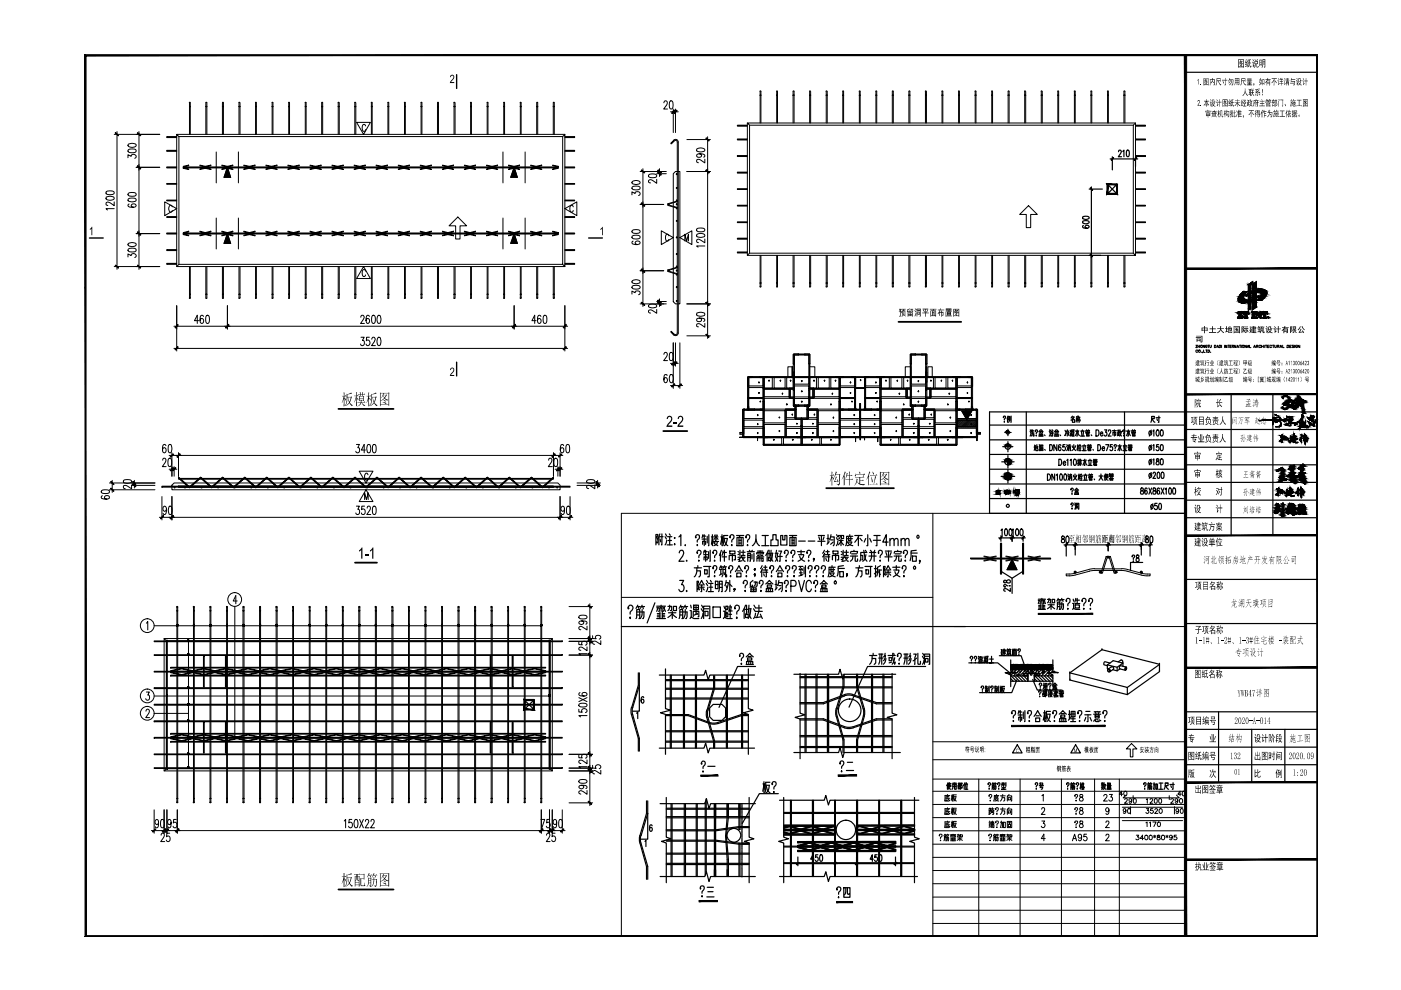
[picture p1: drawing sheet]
<svg xmlns="http://www.w3.org/2000/svg" width="297mm" height="210mm" viewBox="0 0 297 210" stroke-linecap="round" stroke-linejoin="round" font-family="sans-serif">
<g fill="none" stroke="#000" stroke-width=".21">
<path d="M199.2 177.1l-.1 .1a.31 .31 0 0 1 .3-.3 .31 .31 0 0 1 .3 .2 .31 .31 0 0 1-.2 .4l-.1 .3M199.3 178.2h.2zM200.1 178.3l.1-1h.4v1h-.1M200.2 177.6h.9v.5l-.1 .2M200.2 177.9h.4M200.3 177h.4M200.4 176.9l-.3 .3M200.4 169.8h.8M200.4 172.7h.8M200.4 175.5h.8M200.4 177l.1 .2M200.6 169.2h.8"/>
<path d="M200.6 172.1h.8M200.6 174.9h.8M200.8 177h.4M200.9 168.4v.3M200.9 171.2v.3M200.9 174.1v.1M200.9 177.3v.7l-.2 .3M200.9 176.9l-.2 .3M201 168.9l.1 .6 .2 .3 .1-.2M201 169.6l-.6 .2M201 171.7v.4l.3 .5 .1-.2M201 172.4l-.6 .2"/>
<path d="M201 174.5l.1 .6 .2 .3 .1-.1M201 175.3l-.6 .1M201 177l.1 .2M201.2 168.8l-.6 .2v.7M201.2 171.6l-.6 .1v.8M201.2 174.4l-.6 .1v.8M201.4 168.7h-1l-.1 1.1M201.4 171.5h-1l-.1 1.2M201.4 174.2h-1l-.1 1.3M201.5 177.1h.3v.4M201.5 178.3h1.1M201.5 177h1.1"/>
<path d="M201.6 177.9h.3M201.6 178.1h.3M201.6 177.8h.3M201.7 177.1l-.2 .4M201.7 168.7h.4M201.7 171.5h.4M201.7 174.3h.4M201.9 168.4v1.4M201.9 171.2v1.5M201.9 174.1v1.4M201.9 177.6v.7M201.9 177l.2 .2"/>
<path d="M202 169.5l-.1-.8-.2 1M202 172.3l-.1-.8-.2 1M202 175.1l-.1-.8-.2 1M202.1 176.9v.1M202.1 168.9h.6l-.2 .6-.3 .3M202.1 171.7h.6l-.2 .6-.3 .4M202.1 174.5h.6l-.2 .6-.3 .4M202.2 169a.78 .78 0 0 0 .6 .8M202.2 171.8a.88 .88 0 0 0 .6 .9M202.2 174.6a.88 .88 0 0 0 .6 .9M202.2 177l-.1 .5M202.2 177.9h.4"/>
<path d="M202.2 178.1h.4M202.2 177.8h.4M202.2 177.6v.7M202.5 177.1l.1 .4M202.5 177.4l-.3 .1M202.6 177l-.3 .1v.4M202.8 168.5h-.7l-.1 1.3M202.8 171.4h-.7l-.1 1.3M202.8 174.2h-.7l-.1 1.3M202.9 178.2l.6-.4 .5 .4M202.9 177h.5v.4h-.2M203 177.7h1"/>
<path d="M203.2 176.9l-.3 .5M203.5 177.5v.8M203.6 177h.4v.4h-.4zM209.7 177.1l-.1 .1a.31 .31 0 0 1 .3-.3 .31 .31 0 0 1 .3 .2 .31 .31 0 0 1-.2 .4l-.1 .3M209.7 174.3h.4M209.7 168.7v.2l.1-.4a.3 .3 0 0 1 .4 .1 .3 .3 0 0 1-.1 .4l-.2 .4M209.7 171.4h.3v.5h-.3zM209.7 172v.7M209.8 174.6v.6M209.8 178.2h.2zM209.8 172.1h.3M209.8 171.9v.7"/>
<path d="M209.8 174.1v.2M209.9 169.7v.1zM210 174.5l-.1 .7M210.1 172.5l-.4 .2M210.1 171.5h.7M210.1 175.3l-.4 .1M210.1 172.1h.6M210.1 174.6h.7M210.2 175.5v-.7h.5v.7h-.1M210.2 174.2v.2h.5v-.2M210.2 171.9h.4M210.3 172.1l-.1 .2h.5v.3l-.3 .1"/>
<path d="M210.4 174.8v.7M210.4 171.5l.4 .4M210.4 171.2l-.1 .5-.2 .2M210.4 174.6l-.1 .2M210.4 174.1v.3M210.5 174.8v.7M210.6 178.3l.1-1h.4v1h-.1M210.7 177.6h.9v.5l-.1 .2M210.7 177.9h.4M210.8 177h.4M210.9 176.9l-.3 .3M210.9 169.4h.7l-.2 .3-.5 .1"/>
<path d="M210.9 169h.8M210.9 177l.1 .2M211 169.4l.2 .3 .6 .1M211.1 168.7v.5h.4v-.5M211.1 171.5v.2a.29 .29 0 0 1 .2-.4 .29 .29 0 0 1 .4 .3l-.3 .6M211.1 174.3l.1 .1h-.1a.31 .31 0 0 1 .2-.3 .31 .31 0 0 1 .4 .2 .31 .31 0 0 1-.2 .4l-.1 .3M211.3 172.6h.1zM211.3 175.4h.1zM211.3 168.4v.3M211.3 177h.4M211.4 177.3v.7l-.2 .3M211.4 176.9l-.2 .3"/>
<path d="M211.5 177l.1 .2M211.8 168.7h-1l-.1 1.1M212 177.1h.3v.4M212 178.3h1.1M212 177h1.1M212.1 174.3h.5v1.1l-.2 .1M212.1 168.7h1M212.1 171.5h1M212.1 177.9h.3M212.1 178.1h.3M212.1 177.8h.3M212.2 177.1l-.2 .4"/>
<path d="M212.3 174.1l-.2 1.4M212.4 177.6v.7M212.4 177l.2 .2M212.5 169.1h.5v.6l-.2 .1M212.5 168.7a1.13 1.13 0 0 1-.4 1.1M212.5 171.9h.5v.6l-.2 .2M212.5 171.5a1.15 1.15 0 0 1-.4 1.2M212.6 168.4v.3M212.6 171.2v.3M212.6 176.9v.1M212.7 177l-.1 .5M212.7 177.9h.4"/>
<path d="M212.7 178.1h.4M212.7 177.8h.4M212.7 177.6v.7M212.8 174.3h.3v1.2h-.3zM213 177.1l.1 .4M213 177.4l-.3 .1M213.1 177l-.3 .1v.4M213.4 178.2l.6-.4 .5 .4M213.4 177h.5v.4h-.2M213.5 177.7h1M213.6 169.8v-1.1h.9v1.1h-.1M213.6 172.7v-1.2h.9v1.2h-.1"/>
<path d="M213.6 174.2h.9v1.3h-.9zM213.7 176.9l-.3 .5M213.7 174.5h.6M213.7 169.1h.6v.5h-.6zM213.7 171.9h.6v.5h-.6zM213.8 174.8h.4v.5h-.4zM214 168.4l-.3 .3M214 171.2l-.3 .3M214 177.5v.8M214 174.2v.6M214.1 177h.4v.4h-.4zM220.9 171.6v-.3l.4-.1 .2 .5-.7 1h.8"/>
<path d="M220.9 168.7l.3-.3v1.4M220.9 174.1h.6l-.3 .5a.42 .42 0 0 1 .3 .6 .42 .42 0 0 1-.7 0M221.6 177.8h-.8l.5-.9v1.4M227.4 178.3l.4-1.4 .5 1.4M227.5 177.8h.6M227.9 168.7v.2l.1-.4a.3 .3 0 0 1 .4 .1 .3 .3 0 0 1-.1 .4l-.2 .4M227.9 171.5v.2l.1-.4a.32 .32 0 0 1 .5 .1 .32 .32 0 0 1-.2 .5l-.2 .3M227.9 174.3v.1a.31 .31 0 0 1 .2-.3 .31 .31 0 0 1 .4 .2 .31 .31 0 0 1-.2 .4l-.2 .3M228.1 175.4h.1zM228.1 169.7v.1zM228.1 172.5v.2zM229 168.5v.4a.51 .51 0 0 1 .6 .3 .51 .51 0 0 1-.2 .6 .44 .44 0 0 1-.6-.4 .44 .44 0 0 1 .6-.4l.2-.2-.1-.3z"/>
<path d="M229 171.3v.4a.53 .53 0 0 1 .6 .3 .53 .53 0 0 1-.2 .7 .46 .46 0 0 1-.6-.5 .46 .46 0 0 1 .6-.4l.2-.2-.1-.3zM229 174.1v.4a.51 .51 0 0 1 .6 .3 .51 .51 0 0 1-.2 .7 .46 .46 0 0 1-.6-.5 .46 .46 0 0 1 .6-.4l.2-.2-.1-.3zM229.3 177.3v.2a.38 .38 0 0 1-.6 .1 .38 .38 0 0 1 0-.6 .38 .38 0 0 1 .6 .1v.2a.63 .63 0 0 1-.4 1l-.3-.2M230.4 176.9h-.6v.6a.44 .44 0 0 1 .6 0 .44 .44 0 0 1-.1 .6 .44 .44 0 0 1-.6-.1M234 168.8l.3-.4h.2l.2 .3v.3l-.7 .8h.8M234.5 174.4l.2-.3h.3l.1 .2-.7 1.2h.8M234.5 177.2l.1-.3a.39 .39 0 0 1 .5 .2 .39 .39 0 0 1-.1 .5l-.6 .7h.8M235.1 171.7l-.1 .3a.39 .39 0 0 1-.6-.3 .39 .39 0 0 1 .6-.4l.1 .4a.71 .71 0 0 1-.4 1l-.2-.2M235.2 168.4h.6l-.3 .6a.43 .43 0 0 1 .3 .7 .43 .43 0 0 1-.7-.1M238 171.2h12.7M238 174h12.7M238 168.4h-.7l.5-.6v.9"/>
<path d="M238.4 167.8a.45 .45 0 0 1 .5 .5 .45 .45 0 0 1-.5 .4l-.1-.4zM238.5 169.5l.1-.2 .4 .2-.6 .8h.7M238.7 168.6l-.6 .6h11.9l-.6-.6M238.7 171.8a.3 .3 0 0 1-.4 .2 .3 .3 0 0 1-.1-.4 .3 .3 0 0 1 .5 0l-.1 .8-.3 .1-.1-.2M239.2 171.5a.51 .51 0 0 1 .6 .4 .51 .51 0 0 1-.4 .6l-.3-.2zM239.7 171v1.6M239.9 169.6a.3 .3 0 0 1-.4 .3 .3 .3 0 0 1-.1-.5 .3 .3 0 0 1 .5 .1l-.1 .8h-.2l-.2-.2M240.2 168.7v.8M240.4 169.4a.48 .48 0 0 1 .6 .3 .48 .48 0 0 1-.3 .6l-.4-.2zM240.9 177.1h.5l-.2 .4a.32 .32 0 0 1 .2 .5 .32 .32 0 0 1-.6-.1M242.5 177.8h-.7l.4-.7v1M242.7 177.2l.3-.1a.47 .47 0 0 1 .4 .5 .47 .47 0 0 1-.5 .4z"/>
<path d="M243 174.5l.2-.2v1M243 169.5l.2-.2v1M243 171.5h.5l-.2 .3a.32 .32 0 0 1 .3 .5 .32 .32 0 0 1-.6 .1v-.1M243.7 177.2l.2-.1a.47 .47 0 0 1 .4 .5 .47 .47 0 0 1-.5 .4zM243.7 174.5l.2-.2v1M243.8 169.5l.2-.2 .4 .2-.6 .8h.6M244.4 171.5h-.4l-.1 .4a.36 .36 0 0 1 .6 0 .36 .36 0 0 1-.1 .5 .36 .36 0 0 1-.5-.1M244.4 174.3h.7l-.5 1M244.6 177.2l.4 .3M244.8 177.1v.5M244.9 169.4a.45 .45 0 0 1 .5 .4 .45 .45 0 0 1-.5 .5l-.2-.4zM244.9 171.7a.3 .3 0 0 1 .3-.3 .3 .3 0 0 1 .2 .3l-.6 .8h.7"/>
<path d="M245 177.2l-.4 .3M245.4 177.1v.3a.39 .39 0 0 1 .5 .1 .39 .39 0 0 1 0 .5h-.5a.39 .39 0 0 1 0-.5 .39 .39 0 0 1 .5-.1v-.3zM245.5 174.3a.45 .45 0 0 1 .5 .5 .45 .45 0 0 1-.5 .4l-.1-.4zM245.8 169.4a.45 .45 0 0 1 .5 .4 .45 .45 0 0 1-.5 .5l-.1-.4zM245.9 171.5a.45 .45 0 0 1 .5 .4 .45 .45 0 0 1-.5 .5l-.2-.4zM246.4 177.1a.46 .46 0 0 1 .5 .5 .46 .46 0 0 1-.5 .4l-.1-.4zM247.2 177.2l.5 .3M247.4 177.1v.5M247.7 177.2l-.5 .3M247.9 168.7v.8M248.2 169.5a.28 .28 0 0 1 .3-.2 .28 .28 0 0 1 .3 .3l-.6 .7h.6M248.5 177.4a.3 .3 0 0 1-.4 .3 .3 .3 0 0 1-.1-.5 .3 .3 0 0 1 .4-.1 .49 .49 0 0 1 .2 .6 .49 .49 0 0 1-.6 .3v-.1"/>
<path d="M249 171v1.6M249.4 177.1h-.4l-.1 .4a.36 .36 0 0 1 .6 0 .36 .36 0 0 1-.1 .5 .36 .36 0 0 1-.5-.1M249.7 169.6a.3 .3 0 0 1-.3 .3 .3 .3 0 0 1-.3-.3 .3 .3 0 0 1 .4-.3 .55 .55 0 0 1 .2 .5 .55 .55 0 0 1-.3 .5l-.2-.2M249.9 171.8a.3 .3 0 0 1-.4 .2 .3 .3 0 0 1-.1-.4 .3 .3 0 0 1 .5 0l-.1 .8-.3 .1-.2-.2M250.4 171.5a.51 .51 0 0 1 .5 .4 .51 .51 0 0 1-.3 .6l-.3-.2zM250.4 168.4h-.7l.5-.6v.9"/>
<circle cx="250.4" cy="169.8" r=".44"/>
<circle cx="251" cy="168.2" r=".44"/>
</g>
<g fill="#000">
<path d="M198.8 65.7h.5v-.3l.1 .3h.8v.1h-.9l-.1 .3h.3v-.2h.1v.2h.4v.8h-.2l.1-.6h-.3v.8h-.1v-.8h-.2v.7h-.2v-.7l-.2 .3-.1-.1 .4-.7h-.4zM141.5 88.3l.5-.2 .5 .4v.6l-.9 1.1h.9v.3h-1.2l.1-.5 .9-1-.1-.5a.35 .35 0 0 0-.5 0 .35 .35 0 0 0-.1 .4l-.2-.1zM142.7 89.5h.8v.3h-.8zM143.8 88.3l.6-.2 .4 .4 .1 .4-.2 .5-.8 .8h1v.3h-1.3l.2-.5 .8-1v-.4l-.2-.2h-.3l-.2 .5-.2-.1zM76.7 116.1h.1v2.3h-.2v-1.8l-.5 .4v-.3zM77.4 117.4h.7v.3h-.7zM79 116.1h.2v2.3h-.3v-1.8l-.5 .4v-.3z"/>
<path d="M191.2 65.5h.8v.1h-.3l-.1 .2h.3v1h-.1v-.8h-.4v.8h-.1v-1h.2l.1-.2h-.4zM190.6 65.5h.5l-.1 .4 .2 .1-.1 .4-.1-.2-.1 .9-.3-.1h.2v-.8h-.2v-.2h.3l-.2-.2 .3-.1h-.4zM191.6 66v.7l-.4 .4-.1-.1 .4-.3zM191.7 66.7l.3 .3-.1 .1-.3-.3z"/>
<path d="M192.4 65.6l.6-.1-.5 .2v.3h.2v-.3l.2 .4 .2-.1 .1-.4-.2-.1h.6v.3a.25 .25 0 0 1-.1 .3 .25 .25 0 0 1-.2 .1v-.2h.2v-.4h-.2v.1a.31 .31 0 0 1-.2 .4 .31 .31 0 0 1-.3 0l-.5 .1zM192.4 66.3h1.1v.8l-.1-.1h-.8l-.2 .1zM193 66.4v.1h.4v-.1zM192.6 66.4v.1h.3v-.1zM193 66.7v.2h.4v-.2zM192.6 66.7v.2h.3v-.2z"/>
<path d="M193.9 65.5l.2-.1 .2 .3-.1 .1zM194.4 65.4h.8v1.7l-.3-.1 .2-.1v-1.3h-.6v1.5h-.1zM194.5 65.7h.6v.2h-.6zM193.8 65.9l.2-.1 .2 .3-.1 .1zM194.6 66.1h.4v.6h-.4zM194.7 66.2v.4h.2v-.4zM194.1 66.3l.2 .2-.3 .6-.1-.1z"/>
<path d="M195.6 65.4h1.2v.2h-.5v.7h.6v.1h-.6v.7h-.1v-.7h-.7v-.1h.7v-.7h-.6zM196.6 65.7h.2l-.3 .6-.2-.1zM195.7 65.7h.1l.2 .2v.4z"/>
<path d="M197.1 65.5h1.4v.1h-.5l-.1 .1 .6 .1v1.3l-.2-.1h-.9l-.1 .1v-1.3h.5v-.2h-.7zM198.1 66v.9h.2v-.9zM197.7 66v.1h.3v-.1zM197.4 66v.9h.2v-.9zM197.7 66.3v.2h.3v-.2zM197.7 66.6v.3h.3v-.3z"/>
<path d="M200.5 65.4h1.2v.4h-.4l.5 .1v.1h-.5l.3 .1v.7h-.8v-.7l.3-.1h-.6v-.1l.6-.1h-.6zM201.4 65.6l.2 .1zM201 65.6l.3 .1zM200.7 65.6l.2 .1zM200.9 66.3h.6zM200.9 66.5h.6zM200.9 66.6l.6 .1zM200.5 66.2h.1v.7h1.2v.2h-1.3z"/>
<path d="M202.1 65.5h1.3v1.6l-.2-.1h-.9l-.2 .1zM202.6 65.6v.1h.5l-.2 .5 .3 .1v-.7zM202.3 65.6v1.3h.5l-.3-.3 .1-.1 .3 .3-.1 .1h.4v-.6l-.2 .1-.3-.1-.3 .1-.1-.1a.2 .2 0 0 0 .2 0 .2 .2 0 0 0 0-.3l-.1 .1-.1-.1 .3-.4zM202.6 66.4l.2-.1 .1 .2v.2zM202.6 65.9l.2 .2 .1-.2z"/>
<path d="M73.5 83.5l.2 .1 .8-.4 .1 .3-.9 .2v.5h.7l.1-.2 .1 .2-.3 .8a.59 .59 0 0 0 .5 .9 .26 .26 0 0 1-.3 .2 .26 .26 0 0 1-.2-.3v-.1a.25 .25 0 0 0-.3-.1 .25 .25 0 0 0-.2 .2l-.6 .3 .6-.5a.51 .51 0 0 0 0-.8l-.1-.6-.2 1.3-.4 .6 .3-.8zM73.8 84.2l.3 1 .3-1zM72.9 83.2l.2 .1-.1 .6 .3-.1 .1 .2h-.4v.3l.4 .5-.1 .2-.3-.6v1.7l-.1 .1v-1.6l-.4 .8 .4-1.2v-.2l-.4-.1h.4z"/>
<path d="M75.5 83.1l.2 .2-.1 .1v.5l.3-.2 .1 .3h-.4v.3l.4 .5-.1 .1-.3-.5v1.7h-.1v-1.6l-.4 .8 .4-1.2-.4-.2h.4zM75.9 83.6h.4v-.5l.2 .2v.3h.3v-.5l.2 .2-.1 .3 .4-.2 .1 .3h-.5l-.1 .2v-.2h-.3v.2l-.2 .1v-.3h-.4zM76.1 83.9h1l.1 .2v.9h-.2v-.1h-.3l-.1 .4h.5l.2-.2 .2 .2h-.8l.3 .5 .5 .1a.39 .39 0 0 1-.5 .1 .39 .39 0 0 1-.2-.4l-.2-.3-.4 .7-.5 .1 .5-.2 .3-.5-.7-.1h.7v-.4l-.4 .1zM76.2 84.1v.3h.8v-.3zM76.2 84.5v.3h.8v-.3z"/>
<path d="M78.7 83.5l.2 .1 .8-.4 .1 .3-.9 .2v.5h.7l.1-.2 .2 .2-.4 .8a.57 .57 0 0 0 .4 .9h.2a.36 .36 0 0 1-.5 .1 .36 .36 0 0 1-.2-.4l-.1-.1-.3 .4-.6 .2 .6-.5a.42 .42 0 0 0 .1-.7l-.1-.7h-.1l-.2 1.3-.4 .6 .4-.9zM79 84.2l.3 1 .3-1zM78.1 83.2l.2 .1-.1 .6 .3-.1 .2 .2h-.5v.3l.3 .2 .1 .4-.4-.5 .1 1.7-.2 .1v-1.6l-.4 .8 .4-1.4-.4-.1h.4z"/>
<path d="M80.6 83.2l.1 .1h1.6l.1-.1 .2 .2-.1 2.6-.1 .1v-.2h-1.7l-.1 .2zM80.7 83.4v1.6l.5-.4a.34 .34 0 0 0 .3-.3 .34 .34 0 0 0-.2-.3l-.1-.1-.3 .5 .3-1zM81.3 83.4l.1 .1-.1 .2h.5l.1-.1 .1 .2-.2 .4a.29 .29 0 0 0-.1 .3 .29 .29 0 0 0 .3 .2l.3 .1a.51 .51 0 0 1-.7-.2l-.9 .4v.8h1.7v-2.4zM81.2 83.8l.3 .5 .3-.5zM81.3 84.8a.26 .26 0 0 1 .3 .1 .26 .26 0 0 1 .1 .3zM81.1 85.3h.6l.2 .3z"/>
<path d="M177.2 99.9l.3 .2-.3 .5h.7l.1-.1 .2 .2-.2 2-.3 .3-.3-.4a.48 .48 0 0 0 .5-.2 .48 .48 0 0 0 0-.5l.1-1.2h-.8l-.4 .6zM177.2 101l.3 .2-.5 .8h.5l-.1-.4 .2 .2a.19 .19 0 0 1 .2 .2 .19 .19 0 0 1-.2 .2l-.1-.2-.5 .2-.2-.2 .2-.1zM176.3 99.9l.2 .2-.1 .6 .3-.2 .2 .3h-.5v.3l.4 .5-.1 .1-.3-.5 .1 1.7-.2 .1v-1.7l-.4 .9 .4-1.3-.4-.2h.4z"/>
<path d="M179.5 100.2l.2 .2-.1 .4h.4v-.9l.2 .2-.1 .7 .5-.1 .2 .2h-.7v.7h.5l.1-.1 .1 .2h-.7v1.2l-.1 .1v-1.3l-.8-.1h.8v-.7h-.5l-.3 .6zM179.1 99.9l.2 .2-.3 .7 .1 .1v1.9l-.2 .2v-2l-.4 .7v-.1z"/>
<path d="M181.3 101.1h1.6l.1-.1 .3 .2h-.9v.7h.4l.2-.2 .1 .2h-.7v.7l1 .1-.2 .2-.7-.1-.5-.2-.3-.5-.2 .5-.4 .4 .5-.9v-.6l.3 .1a.48 .48 0 0 0 .1 .8l.2 .1v-1.3l-.8 .1zM182.1 100l.3 .2-.1 .3zM181.4 100.4l.1 .1h1.6l.1-.1 .2 .3-.4 .3 .1-.4h-1.6l-.2 .4-.1-.2z"/>
<path d="M184.3 99.9l.2 .2-.3 .7 .1 .2v1.8l-.2 .1v-1.9l-.4 .7zM185 100l.3 .4-.1 .2zM184.4 100.7h1.3l.1-.2 .2 .3h-1.5zM184.7 101.1l.3 .6-.1 .6zM185.5 100.9l.3 .2-.5 1.6h.5l.1-.3 .2 .3h-1.7l.9-.1z"/>
<path d="M186.6 100l.1 .1h1.6l.1-.1 .2 .2v2.6l-.2 .1v-.2h-1.7v.2h-.1zM186.7 100.2v1.6l.5-.4a.4 .4 0 0 0 0-.7l-.3 .5 .3-1zM187.3 100.2l.2 .1-.2 .2h.5l.1-.1 .1 .2-.2 .4a.24 .24 0 0 0-.1 .3 .24 .24 0 0 0 .3 .1l.3 .2a.32 .32 0 0 1-.3 .1 .32 .32 0 0 1-.3-.2 .31 .31 0 0 0-.5 .1l-.5 .2v.8h1.7v-2.4zM187.3 100.6l.3 .5 .2-.5zM187.3 101.6h.1a.25 .25 0 0 1 .3 .1 .25 .25 0 0 1 0 .3zM187.2 102l.3 .1a.26 .26 0 0 1 .3 .1 .26 .26 0 0 1 0 .3z"/>
<path d="M73.5 185.4l.2 .1 .8-.4 .1 .3-1 .1v.6h.8l.1-.2 .1 .2-.4 1.2 .6 .5a.21 .21 0 0 1-.2 .2 .21 .21 0 0 1-.2-.2l-.2-.2a.17 .17 0 0 0-.1-.2 .17 .17 0 0 0-.2 .2l-.7 .4 .8-.8-.3-1.1h-.1l-.1 1.2-.4 .7 .3-.8zM73.8 186.1l.3 1 .3-1zM72.9 185.1l.2 .2-.1 .5 .2-.1 .2 .2h-.4l.1 .4a.3 .3 0 0 1 .2 .2 .3 .3 0 0 1-.1 .3l-.2-.5v1.7l-.1 .1v-1.6l-.5 .8 .5-1.3-.5-.2h.5z"/>
<path d="M76.4 185.3h.8l.1 .1v1h-.7v1.3h.6l.1-.6 .2 .6-.2 .2-.8-.1-.1-1.7 .7 .2v-.9l-.6 .1zM75.1 185.3h1l.1-.1 .2 .2h-.5v.4l.3-.1 .1 .2-.1 2-.1 .1v-.3h-.7l-.2 .3v-2.3l.3 .1v-.4l-.4 .1zM75.6 185.4v.4h.2v-.4zM75.9 185.9v.7h.2v-.7zM75.6 185.9l-.2 1.1h.7v-.3l-.3-.1v-.7zM75.4 185.9v.9l.1-.5v-.4zM75.4 187.1v.5h.7v-.5z"/>
<path d="M78.1 186.1l.7 .1-.1 1.5a.22 .22 0 0 1-.2 .3 .22 .22 0 0 1-.2-.3l.3 .1v-.6h-.4l-.2 .6-.3 .2 .3-.5zM78.2 186.2v.4h.4v-.4zM78.2 186.7v.5h.4v-.5zM79.2 186l.2 .1-.1 .4 .5-.1 .2 .1-.2 1a.32 .32 0 0 1-.1 .5 .32 .32 0 0 1-.5-.3 .43 .43 0 0 0 .5-.1 .43 .43 0 0 0 0-.5l.1-.5h-.5l-.1 .9-.5 .5 .3-.3 .2-.7a.26 .26 0 0 0 0-.3 .26 .26 0 0 0-.3-.1l-.1-.1h.4zM78.2 185.1l.2 .2-.2 .2h.5l.1-.1 .2 .2h-.6l.2 .2-.1 .3-.1-.5h-.3l-.3 .5zM79.2 185.1l.2 .2-.2 .2 .6-.1 .2 .2h-.5l.2 .2-.1 .3-.1-.5h-.3l-.3 .5z"/>
<path d="M80.5 185.1l1.8 .1 .1-.1 .2 .2-.1 2.6-.2 .1v-.3h-1.6l-.2 .3zM80.7 185.3v1.6l.6-.4a.47 .47 0 0 0-.1-.7l-.3 .5 .3-1zM81.2 185.3l.2 .1-.1 .2h.5l.1-.1 .1 .2-.3 .4a.22 .22 0 0 0-.1 .3 .22 .22 0 0 0 .3 .1l.4 .1a.5 .5 0 0 1-.8-.2l-.8 .5v.8h1.6v-2.4zM81.2 185.7l.1 .2a.21 .21 0 0 0 .2 .3 .21 .21 0 0 0 .2-.3l.1-.2zM81.3 186.7l.4 .1v.3zM81.1 187.2l.7 .1 .1 .3z"/>
</g>
<path d="M190.5 68.2h13.3M71.8 86.7h11.6M140.6 91.4h5.1M75.3 119.3h4.6M175.2 103.5h14.3M71.8 188.6h11.6" fill="none" stroke="#000" stroke-width=".38"/>
<g fill="none" stroke="#000" stroke-width=".21">
<path d="M48.2 35.5l.7 2.1h-1.4zM75.6 26h2.9l-1.4 2.5zM77.5 26.7l-.2-.3a.81 .81 0 0 0-.5 .7 .81 .81 0 0 0 .5 .8l.2-.4M109 35.5l.7 2.1h-1.4zM34.9 42.8l2.6 1.4-2.6 1.5zM36.5 43.9l-.2-.4a.78 .78 0 0 0-.6 .8 .78 .78 0 0 0 .6 .7l.2-.4M48.2 49.5l.7 2.1h-1.4zM77.1 56.5l1.4 2.6h-2.9zM77.5 57.5l-.2-.3a.81 .81 0 0 0-.5 .7 .81 .81 0 0 0 .5 .7l.2-.3M97.1 46l1.8 1.9h-1.4v2.8h-.9v-2.8h-1.4zM109 49.5l.7 2.1h-1.4zM119.8 44.2l2.5-1.4v2.9z"/>
<path d="M121.5 43.9l-.2-.4a.81 .81 0 0 0-.5 .8 .81 .81 0 0 0 .5 .7l.2-.4M140.2 48.9l2.5 1.5-2.5 1.5zM141.8 50l-.2-.3a.85 .85 0 0 0-.2 1.4h.3l.1-.3M144.1 50.4l2.6-1.5v3zM145.2 51.1v-1.4l.4 1.4 .4-1.4v1.4M218.1 43.6l1.8 1.9h-1.4v2.8h-.9v-2.8h-1.4zM76.2 99.9h2.9l-1.5 2.5zM203.9 87.2h2.1l-1 1.8zM77.3 105.9v-1.4l.4 1.4 .4-1.4v1.4M77.6 103.8l1.5 2.5h-2.9zM78 100.7l-.2-.4a.78 .78 0 0 0-.5 .8 .78 .78 0 0 0 .5 .7l.2-.4"/>
</g>
<g fill="none" stroke="#000" stroke-width=".21">
<path d="M202.9 89h4.2v1.6h-4.2zM202.9 89v.1M203.1 89l-.2 .3M203.4 89l-.5 .5M203.6 89l-.7 .7M203.8 89l-.9 1M204 89l-1.1 1.2M204.3 89l-1.4 1.5M204.5 89l-1.5 1.6M204.8 89l-1.6 1.6M205 89l-1.5 1.6M205.2 89l-1.5 1.6"/>
<path d="M205.5 89l-1.6 1.6M205.7 89l-1.5 1.6M206 89l-1.6 1.6M206.2 89l-1.6 1.6M206.4 89l-1.5 1.6M206.6 89l-1.5 1.6M206.9 89l-1.6 1.6M207.1 89l-1.5 1.6M207.1 89.2l-1.3 1.4M207.1 89.5l-1.1 1.1M207.1 89.7l-.9 .9M207.1 90l-.6 .6"/>
<path d="M207.1 90.2l-.4 .4M207.1 90.4l-.1 .2"/>
</g>
<path d="M48.2 35.5l.7 2.1h-1.4zM109 35.5l.7 2.1h-1.4zM48.2 49.5l.7 2.1h-1.4zM109 49.5l.7 2.1h-1.4zM203.9 87.2h2.1l-1 1.8z" fill="#000" stroke="#000" stroke-width=".21"/>
<!-- layer: PUB_TITLE -->
<path d="M18 198.6h261.4l-.2-.2zM18 198.6l.2-.2h261zM18 11.6v187l.2-.2zM18 11.6l.2 .2v186.6zM18 11.6l.2 .2 261.2-.2zM18.2 11.8l261.2-.2-.2 .2zM279.2 11.8l.2 186.8v-187zM279.2 11.8l.2 186.8-.2-.2z" fill="#000" stroke="#000" stroke-width=".21"/>
<!-- layer: TK -->
<path d="M18 11.6h.1M18 24h.1M18 36.4h.1M18 48.8h.1M18 61.1h.1" fill="none" stroke="#000" stroke-width=".25"/>
<g fill="none" stroke="#000" stroke-width=".21">
<path d="M197.8 108.8v89.8h53.6v-41.3h-53.6M251.4 108.8h-119.7v89.8M131.7 126.7h66.1M202.3 132.8h49.1M239.9 157.6l1.1 1.2h-.8v1.7h-.6v-1.7h-.8zM197.8 165.2h53.6M197.8 167.8h53.6M197.8 170.6h53.6M197.8 173.4h53.6M197.8 176.1h53.6M197.8 179h53.6M197.8 161.1h53.6"/>
<path d="M207.5 165.2v33.4M216.3 165.2v33.4M225 165.2v33.4M232.1 165.2v33.4M237.3 165.2v33.4M197.8 181.8h53.6M197.8 184.6h53.6M197.8 187.4h53.6M197.8 190.2h53.6M197.8 193h53.6M197.8 195.8h53.6"/>
</g>
<!-- layer: Text -->
<g fill="#000">
<path d="M215.5 158.8l.2-.1 .2 .3a.24 .24 0 0 0-.4 0 .24 .24 0 0 0 0 .3 .17 .17 0 0 0 .2 .2 .17 .17 0 0 0 .2-.2 .25 .25 0 0 1-.4 .3 .25 .25 0 0 1-.1-.4zM227.8 158.7h.1l.1 .7 .2-.7h.1v.9v-.8l-.2 .8-.3-.8v.8zM243.8 158.5h.3v-.2l.1 .2h.4v.2h-.5v.2h.4l-.1 .4a.21 .21 0 0 1 0 .2 .21 .21 0 0 1-.3 .1v-.2l.2 .1 .1-.5h-.3l-.3 .6 .2-.5v-.4h-.2zM226.2 162.5h.3v-.2l.1 .2h.3l-.3 .1v.1h.3l-.3 .2h.4v.1h-.3v.2l.2-.1a.22 .22 0 0 0-.1 .3 .22 .22 0 0 0 .2 .1l-.1 .1-.4-.6-.1 .5h.3l-.4 .2 .1-.5-.3 .1 .3-.3h-.3v-.1h.4v-.1h-.2l.2-.2z"/>
<path d="M205.2 158.2v.2h.3l-.1 .1 .1 .4h-.1l-.1 .7-.2-.2h.2v-.5h-.4v-.1h.4v-.3l-.3 .2zM204.8 158.2l.3 .2-.2 .4v.8l-.1-.6-.1 .2-.1-.1 .3-.5-.1-.1-.2 .2zM204.9 159.1l.2-.1 .1 .3h-.1z"/>
<path d="M205.8 158.3h.6v.4h-.6zM205.9 158.4v.2h.4v-.2zM205.7 158.8h.8v.1h-.5l-.1 .1h.5l-.1 .6-.2-.2h.2v-.3l-.5 .1 .1-.3h-.2z"/>
<path d="M207.1 158.2v.3zM207.4 158.2l-.1 .3zM206.8 158.3l.1 .3zM207.1 158.6h.4l-.2 .8 .3-.1v.2h-.3l-.1-.5-.2 .6 .1-.4zM207.1 158.7v.2h.3v-.2zM206.7 158.7h.2v.6l.2-.1-.3 .2z"/>
<path d="M208.2 158.3h.3v1.2l-.2-.1h.1v-.3h-.2l-.2 .5zM208.2 158.4v.2h.2v-.2zM208.2 158.8v.2h.2v-.2zM207.8 158.4h.3v.8h-.3zM207.9 158.5v.2h.1v-.2zM207.9 158.8v.2h.1v-.2z"/>
<path d="M208.8 158.7l.1 .1zM208.8 159.3l.1 .2z"/>
<path d="M217.7 158.3l.2 .9-.1 .1v-.3v.6l-.1-.5-.2 .2 .2-.3-.1-.1zM217.9 158.4h.5v1.2h-.6zM218 158.5v.2h.3v-.2zM218 158.8v.2h.3v-.2zM218 159.2v.2h.3v-.2zM217.6 158.5l.1 .1-.1 .2zM217.8 158.4v.4z"/>
<path d="M218.7 158.3l.1 .4v-.3l.1 .2 .2 .1v-.3l.1 .1 .1-.2v.2h.1l-.1 .3h.2h-.4h.1v-.2l-.2 .3v.5h.5v.2l-.5-.2-.1 .2 .1-.5-.2 .1v-.2l-.1 .6v-.5l-.1 .2h-.1l.2-.4h-.1zM218.9 158.6v.5l.1-.3zM218.9 158.3l.1 .3zM218.6 158.4v.4zM219.1 159h.3v.4h-.3zM219.2 159.1l.1 .1z"/>
<path d="M219.6 158.4h.9v.1h-.5l.4 .1v1l-.1-.1h-.6l-.1 .1v-1h.4v-.1h-.4zM220.2 158.7v.7h.1v-.7zM219.9 158.7v.2h.2v-.2zM219.7 158.7v.7h.2v-.7zM219.9 159v.1h.2v-.1zM219.9 159.3v.1h.2v-.1z"/>
<path d="M230.3 158.3l.1 .2 .3-.2 .1 .2-.5 .1-.1-.1zM230 158.3l.3 .3-.2 .1 .2 .3-.1 .1-.1-.1v.6l-.1-.6v.3l-.1-.1 .1-.3-.1-.2zM230.3 158.7h.4v.4l-.2 .1h.3l-.2 .1 .2 .3-.3-.3-.3 .3 .2-.3-.2-.1h.3l-.2-.1zM230.3 158.8h.3zM230.3 159h.3z"/>
<path d="M231.1 158.3l.2 .3-.1 .1 .1 .2v.2l-.1-.2v.7l-.1-.6-.1 .3-.1-.1 .2-.3-.1-.2zM231.4 158.4h.4l-.4 .1v.2h.4l-.1 .5 .1 .4-.2-.2-.2 .2 .2-.3-.1-.5-.1 .6-.1 .2-.1-.1 .2-.3zM231.6 158.8v.4l.1-.4z"/>
<path d="M232 158.4h.9l-.4 .1 .3 .1v1l-.7-.1-.1 .1v-1h.4v-.1zM232.6 158.8v.6h.1v-.6zM232.3 158.8l.2 .1zM232.1 158.8v.6h.2v-.6zM232.3 159v.1h.2v-.1zM232.3 159.2v.2h.2v-.2z"/>
<path d="M241.7 158.5h.4v-.2v.2h.4v.3l-.1-.2h-.6l-.1 .2zM241.7 158.9h.3l.1-.3v.3h.4l-.1 .1a.26 .26 0 0 0-.1 .3 .26 .26 0 0 0 .2 .2v.1h-.1a.21 .21 0 0 0-.3-.2 .21 .21 0 0 0-.2 .2h-.2v-.1l.4-.2h-.3l.1-.3zM242 159l-.1 .2a.2 .2 0 0 0 .3 0 .2 .2 0 0 0 .1-.2z"/>
<path d="M243 158.3v.6v-.2l-.3 .2zM243 158.5h.2v-.2l.1 .2h.3l-.3 .1v.2l.2 .1h-.4l.1-.3zM242.7 158.3l.1 .3zM242.7 159h.9v.1h-.4l.1 .2 .2-.1-.1 .2 .1 .2-.4-.5-.1 .4h.2l-.3 .1 .1-.3-.3 .1 .3-.3h-.3z"/>
<path d="M244.8 158.5h.3v-.2h.1v.2h.4l-.1 1.1h-.1l.1-.1v-.9h-.6l-.1 1zM245 158.8h.4v.5h-.4zM245.1 158.9v.3h.2v-.3z"/>
<path d="M224.2 162.3l.3 .2-.3 .2h.2l-.1 .3h.2l-.2 .1 .2 .3-.3 .2v-.5h-.1l.1-.2h-.2zM224.5 162.4h.5l-.1 1.2h-.2l.2-.1v-1h-.4v1.1zM224.5 162.7l.2 .2 .2-.3-.1 .8-.1-.3-.2 .2 .2-.2z"/>
<path d="M225.3 162.3l.3 .3 .1-.3 .3 .3-.2 .1v-.1l-.2 .1v-.1l-.2 .1-.1-.1-.2 .2zM225.7 162.6l.1 .3h.2l-.1 .6-.2 .1 .2-.3v-.4h-.1l-.2 .7zM225.2 162.7h.3v.8l-.2 .1 .1-.4h-.1l-.2 .4zM225.3 162.8l.1 .1zM225.3 163l.1 .2z"/>
</g>
<!-- layer: S-TEXT -->
<g fill="none" stroke="#000" stroke-width=".25">
<path d="M205.7 139.4v.2a.3 .3 0 0 1 .2-.4 .3 .3 0 0 1 .4 .1 .3 .3 0 0 1-.2 .4l-.1 .4M206.6 139.4v.2a.3 .3 0 0 1 .1-.4 .3 .3 0 0 1 .4 .1 .3 .3 0 0 1-.1 .4l-.2 .4M207.4 139.5l.2 .3M207.4 139.1l.2 .3M207.6 140l-.2 .5M207.7 139.9v.6h.2M207.8 139.3h.4v.5h-.4zM207.8 139.5h.4M208 139.9v.6h.3v-.2M208.6 139.3l.1 .3M208.7 140l-.1 .5M208.8 139.7v.2"/>
<path d="M208.9 139.1v.5h.3v-.1M208.9 139.9l-.2 .6M209.1 139.9l-.3 .1M209.1 139.2l-.3 .3M209.2 139.7h.3l-.1 .3M209.2 139.1h.3l-.2 .4M209.3 139.3l.1 .3M209.3 139.7v.8M209.8 139.7h.8M210.2 139.1v1.4h-.4h.9M211.9 139h4.6l.9 2.5M212.3 138.3a.7 .7 0 0 0 .9 .7"/>
<path d="M212.3 137.8h.2l-.2 .4h.2l-.2 .8M212.6 138.6h.6M212.6 137.9h.6M212.7 137.8h.4v.4h-.4M212.7 138.3h.4M212.9 137.6v1.3M213.4 138h.4M213.6 137.7h.3M213.6 137.6l-.2 .3M213.6 138v.7M213.7 137.7l.1 .3M213.8 138.6l-.4 .2"/>
<path d="M214 137.7h.3M214 138.4l.1 .3M214.1 137.6l-.2 .3M214.2 137.7v.3M214.3 138.7l-.1 .3v-1h-.3l-.1 1M214.6 137.7h.9M214.7 137.9h.8v1.1h-.8zM214.9 138.3h.3M214.9 138.6h.3M215.1 137.7l-.2 .2v1.1M215.2 137.9v1.1M215.9 137.8v.2v-.4a.3 .3 0 0 1 .4 .2 .3 .3 0 0 1-.2 .4l-.1 .3"/>
<path d="M216 138.9h.1M205.4 140.5h6.1l2.9 2.4M206 140.4v.1zM206.8 140.4v.1zM207.6 140.5h.1M207.7 140.2h.2M208.1 145.7v.1a.26 .26 0 0 1 .1-.4 .26 .26 0 0 1 .3 .4l-.2 .6M208.3 146.7h.1M208.3 140.1l-.3 .1M208.7 140.2h.4M208.9 146h.5M208.9 140.2l.2 .3"/>
<path d="M209 146.6v-.3h.3v.3M209 145.5v.1h.3M209 145.6l-.1 .2M209.1 145.5v1.4M209.2 140.3l.3 .2M209.2 140.1v.4M209.3 140.1h.1M209.5 145.6v.9M209.7 145.5v1.4M210.1 145.7v.1l.1-.3a.36 .36 0 0 1 .4 .3 .36 .36 0 0 1-.3 .4v.2M210.3 146.7h.1M210.9 146h.5"/>
<path d="M210.9 146.6v-.3h.5l-.1 .3M210.9 145.6v.2M211 145.5l-.1 .1h.5M211.2 145.5v1.4M211.5 145.6v.9M211.8 145.5l-.1 1.4M212.1 145.7h.3M212.2 145.5v1.4M212.3 146.5l-.1-.8-.1 .9M212.5 145.9h.4l-.4 1M212.5 146l.2 .6 .3 .3M213 145.5h-.5l-.2 1.4"/>
<path d="M215.6 144.1l-1.1 2.8h-6.8M218.9 144.1l1 2.2h5.2M220.3 146.6v.2v-.3a.29 .29 0 0 1 .4 0 .29 .29 0 0 1-.1 .4l-.2 .4M220.4 145.1v.1l.1-.4a.36 .36 0 0 1 .4 .4 .36 .36 0 0 1-.3 .3v.3M220.4 147.6v.1zM220.6 146.1v.1zM221.1 147h.5M221.1 147.2h.4v.5h-.4zM221.1 146.6h.4M221.1 145.3h.3M221.2 146.6v.4M221.3 144.8v1.1"/>
<path d="M221.3 146.3v.3M221.4 146.2h.7M221.4 145.7l-.3 .4M221.4 146.6v.4M221.5 145.9h.5M221.5 144.9h.5v.7h-.5zM221.5 145.3h.5M221.7 144.9v1.3M221.8 147.4h.2l-.3-.6 .3-.4h-.3v1.3M222.3 146.7h.2M222.4 145.1v.1a.3 .3 0 0 1 .1-.4 .3 .3 0 0 1 .4 .2 .3 .3 0 0 1-.1 .4l-.2 .4M222.4 146.3l-.1 1.4"/>
<path d="M222.5 147.1l-.2 .3M222.5 146.9h.6M222.5 147.2h.6M222.6 146.1v.1zM222.6 146.5h.5M222.7 146.5l.1 .4M222.8 146.9l-.2 .5 .5 .3M222.8 146.3v.2M223 147.2l-.1 .4-.3 .1M223 146.5l-.1 .4M223.2 145.3l.4-.5 .5 .5M223.2 146.2h.9"/>
<path d="M223.3 146.2v-.4h.7v.4M223.4 145.4h.5v.3h-.5zM223.4 146.6h.9M223.4 147.5h.9M223.4 145.2h.5M223.5 147.7h.8M223.5 145.8v.4M223.7 147.2h.4M223.7 147.1h.4M223.7 147.5l-.1 .2M223.8 145.8v.4M223.9 146.3l-.5 .9"/>
<path d="M223.9 146.6l.4 .3M224.1 146.8h-.4v.7M224.1 147.6l.1 .1M224.6 147.1l.1-.2h.8l-.1 .2M224.7 146.5h.3M224.8 147h.5v.3h-.5zM224.8 147.5h.6v.2h-.6zM224.8 146.3l-.2 .4M224.8 147.3v.2M224.8 146.5l.1 .2M225 146.7v.2M225.2 146.5h.3"/>
<path d="M225.3 146.3l-.3 .4M225.3 146.5l.1 .2M200.9 166.3l-.2 .3M201 165.9l-.1 1.4M201 166.1h.6M201 166.4h.6v.4h-.6zM201.1 167l.1 .1 .4 .2M201.3 165.9v.9l-.3 .5M201.9 167.3l.1-1.3h.7v1.3h-.1M202 166.8h.7M202 166.4h.7M202.4 166v1.3"/>
<path d="M203.1 166.6h.5M203.2 166.8h.3v.5h-.3zM203.2 166.1h.3M203.2 166.2l.1 .4M203.3 165.9v.2M203.5 166.2l-.1 .4M203.8 167h.2l-.2-.6 .2-.4h-.3v1.3M204.4 166.3l-.1 .3M204.6 165.9l-.2 .4v1M204.6 167.3h.6M204.6 166.2h.5M204.7 166.2l.1 1.1"/>
<path d="M204.9 165.9v.3M205.1 166.2l-.1 1.1M209.6 166.2l-.1 .1a.29 .29 0 0 1 .2-.3 .29 .29 0 0 1 .3 .1 .29 .29 0 0 1-.1 .4l-.2 .4M209.7 167.2v.1zM210.3 167.3l.1-.9h.3v.9M210.4 166.7h.8l-.2 .6M210.4 167h.3M210.4 166.1h.4M210.5 165.9l-.2 .4M210.6 166.1l.1 .2M210.9 166.1h.3M211 166.4l-.2 .9"/>
<path d="M211 165.9l-.2 .4M211 166.1l.1 .2M211.5 166.2v.1a.27 .27 0 0 1 .1-.3 .27 .27 0 0 1 .4 0 .27 .27 0 0 1 0 .4l-.2 .5M211.8 167.2v.1zM212.3 166.3h.6M212.4 167h.8M212.4 166h.5M212.5 166l-.2 .7M212.8 166v.7M212.8 166.8v.5h-.5h1M213.1 166v.5M213.3 165.9l-.1 .8"/>
<path d="M219.5 166.2v.1v-.2a.33 .33 0 0 1 .5 .1 .33 .33 0 0 1-.3 .5v.2M219.7 167.2v.1zM220.3 166.6h.9M220.5 167l.6-.1-.2 .4h-.1M220.5 166h.6v.4h-.6zM220.8 166.6l-.2 .3M226.2 166.2v.1l.1-.4a.36 .36 0 0 1 .4 .4 .36 .36 0 0 1-.3 .4v.2M226.4 167.2v.1zM227 167.3l.1-.9h.3l-.1 .9M227.1 166.7h.7v.5l-.1 .1M227.1 167h.3M227.1 166.1h.3"/>
<path d="M227.2 165.9l-.2 .4M227.2 166.1l.1 .2M227.6 166.1h.3M227.6 166.4l-.2 .9M227.6 165.9l-.2 .4M227.7 166.1l.1 .2M228.2 166.2v.1l-.1-.1 .2-.3a.36 .36 0 0 1 .4 .4 .36 .36 0 0 1-.3 .4v.2M228.4 167.2v.1zM229 166.2h.3M229.2 165.9v1.4M229.4 166.9h.4v.4h-.4zM229.5 166.3l.4 .7"/>
<path d="M229.5 166.1h.3l-.2 .5-.3 .4-.1-.8-.2 1M229.6 165.9l-.3 .5M233.5 166.5l.2-.3 .3 .3M233.5 166.2h.5M233.5 166.9h.5M233.6 166v.1M233.7 166.7l-.1 .4 .3 .2M233.7 165.9v.7M233.9 166.9l-.3 .4M233.9 166l-.1 .1M234.1 166.4v.6l.3 .3M234.1 166.3h.3"/>
<path d="M234.1 165.9l-.1 .8M234.4 166.3l-.1 .6-.3 .4M234.7 167.3h.9M234.7 166.5h.9M234.7 167.2h.8M234.8 166.7h.7v.3h-.7zM234.8 166.9h.7M234.9 166h.5v.4h-.5zM234.9 166.2h.5M235.2 166.7v.6M242.5 166.2v.1v-.2a.33 .33 0 0 1 .5 .1 .33 .33 0 0 1-.3 .5v.2M242.7 167.2v.1z"/>
<path d="M243.3 167.3l.1-.9h.3l-.1 .9M243.4 166.7h.3M243.4 167h.3M243.5 166.1h.3M243.5 165.9l-.2 .4M243.6 166.1v.2M243.8 166.7h.4l-.1 .6M243.9 166.1h.3M244 166.4v.6l-.2 .3M244 165.9l-.2 .4M244.1 166.1v.2M244.5 166.2h.4v1.1h-.1"/>
<path d="M244.7 165.9l-.2 1.4M245.1 166.2h.3v1.1h-.3zM245.7 167.3h.9M245.7 166h.8M246.1 166v1.3M247.1 166.6h.6v-.6h-.6l-.3 1.3M247.1 166h.6M247.3 166.6v.3l.5 .4M248 166.3h1M248.2 166.6l.2 .4M248.7 165.9v1.4h-.2"/>
</g>
<!-- layer: S-BZ -->
<path d="M215.7 157.9l1 1.7h-2zM228 157.9l1.1 1.7h-2.1z" fill="none" stroke="#000" stroke-width=".25"/>
<g fill="none" stroke="#000" stroke-width=".25">
<path d="M233.6 137.8h.1M233.6 137.8l12.2 3M233.6 137.8l-6.8 4.9M135 151.2l.2-.2v1.4M135.6 145.3v5.5h-1.4M136.5 147.9l-.2-.2a.85 .85 0 0 0 0 1.4 .39 .39 0 0 0 .3-.5 .39 .39 0 0 0-.6-.2l-.1 .2M160.2 141.3h-3.8l-4 8.7M196.3 141.3h-12.4l-3.9 8.6M226.8 142.7h.1M226.8 142.7v1.5M226.9 144.2h.1M226.9 144.2l12.1 3.1"/>
<path d="M234.8 141v.7l.3 .1M234.9 141.9l.7-.5a.33 .33 0 0 1 .5 .1 .33 .33 0 0 1-.2 .5l-.6 .4M235.3 140.6l-1.1-.3-.1 .2v.4l.7 .2M236.9 141.5v.7M237.1 140.3l.5-.3a.32 .32 0 0 1 .4 .1 .32 .32 0 0 1-.1 .4M237.4 141.8l-.5 .4-1-.2M237.9 140.5l-1.9-.4-1.2 .9M237.9 140.5l.2 .1M238.1 140.6l-1.2 .9-2.1-.5M238.1 140.6v.7M238.6 141.6l.1-.1a.29 .29 0 0 1 .1 .3 .29 .29 0 0 1-.3 .2zM238.6 141.6l.1-.1a.22 .22 0 0 1 .1 .3 .22 .22 0 0 1-.3 .1z"/>
<path d="M238.6 142h.1M238.8 141.4l-1.2-.3-.3 .3 .1 .4 1.2 .3M245.8 140.8h.1M245.8 142.4h.1M245.8 142.4l-6.8 4.9v-1.5l-12.2-3.1M245.8 140.8v1.6M245.8 140.9l-6.8 4.9M136.7 178.4l.2-.3v1.4M137.3 172.5v5.4h-1.4M138.3 175.1l-.3-.2a.94 .94 0 0 0 0 1.4 .41 .41 0 0 0 .3-.5 .41 .41 0 0 0-.5-.3l-.1 .3M151.7 178.1l5 .7M151.7 178.4l5 .6"/>
<path d="M153.8 177.3l.4 4.9M153.8 177.3h.1M154 177.3l.4 4.9M154 177.3h.1M154.2 173.1l-.4 4.2M154.4 173.1l-.4 4.2M156.7 175.9h.2M156.7 175.3l-5 .6M156.7 175.5l-5 .6M157.3 170.5v.1M157.3 170.7v.3M157.3 171.1v.2"/>
<path d="M157.3 171.4v.2M157.3 171.7v.3M157.3 172v.3M157.3 172.4v.2M157.3 172.7v.2M157.3 173v.3M157.3 173.4v.2M157.3 173.7v.2M157.3 174v.2M157.3 174.3v.3M157.3 174.7v.2M157.3 175v.2"/>
<path d="M157.3 175.3v.3M157.3 175.6v.3M157.3 176v.2M157.3 176.3v.2M157.3 176.6v.3M157.3 177v.2M157.3 177.3v.2M157.3 177.6v.2M157.3 177.9v.3M157.3 178.3v.2M157.3 178.6v.2M157.3 178.9v.3"/>
<path d="M157.3 179.2v.3M157.3 179.6v.2M157.3 179.9v.2M165 168.3h-4l-3.6 6.3M157.3 180.3v.2M157.3 180.6v.2M157.3 180.9v.2M157.3 181.2v.2M157.3 181.5v.3M157.3 181.9v.2M157.3 182.2v.2M157.3 182.5v.3"/>
<path d="M157.3 182.8v.3M157.3 183.2v.2M157.3 183.5v.2M157.3 183.9v.2M157.3 184.2v.2M157.3 184.5v.2M157.3 184.8v.2M157.3 185.1v.3M157.3 185.5v.2M157.3 185.8v.1"/>
<circle cx="235.1" cy="142.2" r=".3"/>
<circle cx="235.1" cy="142.1" r=".27"/>
</g>
<!-- layer: S-HATCH-X -->
<g fill="none" stroke="#000" stroke-width=".25">
<path d="M213.6 142.6l-.2 .1M214.1 143h.1M214.2 142.6l-.3 .4M214.3 141.5h.1M214.3 141.3h.1M214.3 141.1h.1M214.3 141.9h.1M214.3 142.8h.1M214.3 143.9l.5 .5M214.3 141.7h.1M214.3 141.6h.1M214.4 141.4h.1"/>
<path d="M214.4 141.9h.1M214.4 141.6h.1M214.4 141.3h.1M214.4 143.3l1.1 1.1M214.4 141.2h.1M214.4 141.1h.1M214.5 141.9h.1M214.5 141.8h.1M214.5 141.6h.1M214.5 141.7h.1M214.5 141.4h.1M214.5 141.5h.1"/>
<path d="M214.5 141.3h.1M214.5 141.1h.1M214.6 141.9h.1M214.6 141.6h.1M214.6 141.1h.1M214.6 141.7h.1M214.6 141.4h.1M214.6 141.2h.1M214.7 141.8h.1M214.7 141.6h.1M214.7 141.4h.1M214.7 141.2h.1"/>
<path d="M214.7 141.1h.1M214.7 141.9h.1M214.7 142.7h.1M214.7 142h.1M214.7 142l-.2 .1 .1 .1M214.7 142v.2M214.8 141.6h.1M214.8 141.4h.1M214.8 141.9h.1M214.8 141.5h.1M214.8 141.3h.1M214.8 141.1h.1"/>
<path d="M214.8 141.8h.1M214.8 141.7h.1M214.8 142l-.2 .3M214.9 141.3h.1M214.9 141.7h.1M214.9 141.4h.1M214.9 141.1h.1M214.9 142.8h.1M214.9 142.6l-.6 .6M214.9 141.9h.1M214.9 141.6h.1M214.9 141.2h.1"/>
<path d="M214.9 141.8h.1M214.9 141.5h.1M215 141.5h.1M215 141.6h.1M215 141.3h.1M215 141.2h.1M215.1 141.9h.1M215.1 141.6h.1M215.1 141.5h.1M215.1 141.3h.1M215.1 141.1h.1M215.1 141.8h.1"/>
<path d="M215.1 143.3l1.1 1.1M215.1 141.7h.1M215.1 142.9h.1M215.2 141.9h.1M215.2 141.7h.1M215.2 141.6h.1M215.2 141.4h.1M215.2 141.2h.1M215.2 141.8h.1M215.2 141.3h.1M215.2 142.1h.1M215.2 141.5h.1"/>
<path d="M215.2 141.1h.1M215.2 142.3h.1M215.3 141.5h.1M215.3 141.3h.1M215.3 142h.1M215.3 141.6h.1M215.3 141.8h.1M215.3 141.1h.1M215.3 141.7h.1M215.3 141.2h.1M215.4 141.4h.1M215.4 141.2h.1"/>
<path d="M215.4 141.8h.1M215.4 141.5h.1M215.4 141.1h.1M215.4 141.9h.1M215.4 141.7h.1M215.4 141.6h.1M215.4 141.3h.1M215.4 142h.1M215.5 141.5h.1M215.5 141.4h.1M215.5 141.3h.1M215.5 141.1h.1"/>
<path d="M215.5 141.2h.1M215.5 141.9h.1M215.5 141.7h.1M215.5 143.3h.1M215.5 142l-.4 .5M215.6 141.8h.1M215.6 141.6h.1M215.6 141.5h.1M215.6 141.7h.1M215.6 141.1h.1M215.6 141.4h.1M215.6 141.2h.1"/>
<path d="M215.6 141.9h.1M215.7 141.9h.1M215.7 141.7h.1M215.7 141.6h.1M215.7 141.2h.1M215.7 141.8h.1M215.7 141.1h.1M215.7 141.5h.1M215.7 143.3l1.1 1.1M215.7 141.4h.1M215.8 141.6h.1M215.8 141.5h.1"/>
<path d="M215.8 141.3h.1M215.8 141.1h.1M215.8 141.4h.1M215.8 141.2h.1M215.8 141.9h.1M215.8 142.7h.1M215.8 143.1l-.1 .2zM215.8 141.8h.1M215.9 141.7h.1M215.9 141.4h.1M215.9 141.6h.1M215.9 141.2h.1"/>
<path d="M215.9 141.9h.1M215.9 141.8h.1M215.9 141.5h.1M215.9 143h.2zM216 141.4h.1M216 141.8h.1M216 141.1h.1M216 142.1h.1M216 141.6h.1M216 141.5h.1M216 141.3h.1M216 141.2h.1"/>
<path d="M216 141.9h.1M216 141.7h.1M216.1 142h.1M216.1 141.8h.1M216.1 141.4h.1M216.1 141.5h.1M216.1 142.4h.1M216.1 141.6h.1M216.1 141.9h.1M216.2 141.9h.1M216.2 141.7h.1M216.2 141.6h.1"/>
<path d="M216.2 141.4h.1M216.2 141.2h.1M216.2 141.1h.1M216.2 141.3h.1M216.2 142l-1.3 1.3M216.3 142h.1M216.3 141.8h.1M216.3 141.6h.1M216.3 141.4h.1M216.3 141.3h.1M216.3 141.1h.1M216.3 141.7h.1"/>
<path d="M216.3 142.7h.1M216.4 141.6h.1M216.4 141.4h.1M216.4 141.1h.1M216.4 141.8h.1M216.4 143.3l1.1 1.1M216.4 141.9h.1M216.4 141.7h.1M216.4 141.2h.1M216.5 141.6h.1M216.5 141.9h.1M216.5 141.2h.1"/>
<path d="M216.5 141.5h.1M216.5 141.1h.1M216.5 141.4h.1M216.5 142.4h.1M216.5 142h.1M216.5 141.8h.1M216.5 141.3h.1M216.6 141.6h.1M216.6 141.4h.1M216.6 141.1h.1M216.6 142h.1M216.6 141.2h.1"/>
<path d="M216.6 141.7h.1M216.7 141.9h.1M216.7 141.7h.1M216.7 141.5h.1M216.7 141.4h.1M216.7 141.6h.1M216.7 141.3h.1M216.7 141.1h.1M216.7 141.8h.1M216.7 141.2h.1M216.8 142h.1M216.8 141.8h.1"/>
<path d="M216.8 141.6h.1M216.8 141.4h.1M216.8 141.3h.1M216.8 141.9h.1M216.8 141.5h.1M216.8 141.2h.1M216.8 142l-1.3 1.3M216.9 141.6h.1M216.9 141.4h.1M216.9 141.2h.1M216.9 141.1h.1M216.9 141.9h.1"/>
<path d="M216.9 141.7h.1M216.9 141.5h.1M216.9 141.8h.1M216.9 141.3h.1M217 141.3h.1M217 141.8h.1M217 141.4h.1M217 143.3h.1M217 141.1h.1M217 141.9h.1M217 141.6h.1M217 141.7h.1"/>
<path d="M217 142h.1M217 141.5h.1M217 141.2h.1M217 143.3l.9 .9M217.1 141.3h.1M217.1 141.8h.1M217.1 141.5h.1M217.1 141.4h.1M217.1 141.2h.1M217.1 142h.1M217.1 141.7h.1M217.1 141.1h.1"/>
<path d="M217.2 141.9h.1M217.2 141.7h.1M217.2 141.5h.1M217.2 141.1h.1M217.2 141.2h.1M217.2 141.3h.1M217.2 141.4h.1M217.2 141.6h.1M217.2 142.5h.1M217.2 143.3h.1M217.2 142.2h.1M217.3 142h.1"/>
<path d="M217.3 141.8h.1M217.3 141.6h.1M217.3 141.4h.1M217.3 141.3h.1M217.3 141.1h.1M217.3 141.7h.1M217.3 141.9h.1M217.3 141.5h.1M217.3 141.2h.1M217.4 141.9h.1M217.4 141.7h.1M217.4 141.5h.1"/>
<path d="M217.4 141.4h.1M217.4 141.2h.1M217.4 141.8h.1M217.4 142.2h.1M217.5 141.2h.1M217.5 141.9h.1M217.5 141.7h.1M217.5 141.1h.1M217.5 141.8h.1M217.5 141.4h.1M217.5 143.3h-.1M217.5 143.3h.1"/>
<path d="M217.5 142h.1M217.5 141.6h.1M217.5 141.3h.1M217.5 141.5h.1M217.5 142.6h.1M217.5 142l-1.3 1.3M217.6 141.9h.1M217.6 141.4h.1M217.6 141.2h.1M217.6 141.6h.1M217.6 141.5h.1M217.6 141.7h.1"/>
<path d="M217.7 141.4h.1M217.7 141.8h.1M217.7 142h.1M217.7 141.6h.1M217.7 141.3h.1M217.7 143.3l.2 .2M217.7 141.9h.1M217.7 141.7h.1M217.7 141.1h.1M217.7 142.5h.1M217.8 142h.1M217.8 141.8h.1"/>
<path d="M217.8 141.6h.1M217.8 141.4h.1M217.8 141.3h.1M217.8 141.1h.1M217.8 141.2h.1M217.8 141.7h.1M217.8 141.9h.1M217.8 142.4h.1M217.9 141.9h.1M217.9 141.7h.1M217.9 141.5h.1M217.9 141.4h.1"/>
<path d="M217.9 141.2h.1M217.9 141.6h.1M217.9 141.8h.1M217.9 142.3l.2-.1-.1 .2zM217.9 142.9l-.4 .4M218 141.4h.1M218 141.3h.1M218 141.1h.1M218 141.9h.1M218 141.6h.1M218 142h.1M218 141.8h.1"/>
<path d="M218.1 141.9h.1M218.1 141.4h.1M218.1 141.7h.1M218.1 141.1h.1M218.1 142h.1M218.1 141.6h.1M218.1 141.3h.1M218.1 141.5h.1M218.1 142l-1.3 1.3M218.2 141.6h.1M218.2 141.4h.1M218.2 141.3h.1"/>
<path d="M218.2 141.1h.1M218.2 141.9h.1M218.2 141.2h.1M218.2 141.5h.1M218.3 142h.1M218.3 141.8h.1M218.3 141.6h.1M218.3 141.1h.1M218.3 141.9h.1M218.3 141.4h.1M218.3 141.2h.1M218.4 141.7h.1"/>
<path d="M218.4 141.5h.1M218.4 141.4h.1M218.4 141.1h.1M218.4 141.8h.1M218.4 141.2h.1M218.4 141.9h.1M218.4 141.6h.1M218.4 141.3h.1M218.4 142h.1M218.5 141.8h.1M218.5 141.6h.1M218.5 141.4h.1"/>
<path d="M218.5 141.2h.1M218.5 141.1h.1M218.5 142.2h.1M218.5 141.9h.1M218.5 141.7h.1M218.6 141.4h.1M218.6 141.9h.1M218.6 141.7h.1M218.6 141.5h.1M218.6 141.1h.1M218.6 141.8h.1M218.6 141.3h.1"/>
<path d="M218.7 141.6h.1M218.7 141.7h.1M218.7 141.1h.1M218.7 141.5h.1M218.7 141.3h.1M218.7 141.4h.1M218.7 141.9h.1M218.7 141.2h.1M218.7 142.3h.1M218.7 142h.1M218.7 141.8h.1M218.7 142.4h.1"/>
<path d="M218.8 141.8h.1M218.8 141.5h.1M218.8 141.6h.1M218.8 141.2h.1M218.8 142l.1 .1v-.1M218.8 141.3h.1M218.8 142h.1M218.8 142l-.7 .7M218.9 141.9h.1M218.9 141.7h.1M218.9 141.5h.1M218.9 141.3h.1"/>
<path d="M218.9 141.1h.1M218.9 142h.1M218.9 141.8h.1M218.9 141.4h.1M218.9 142.5h.1M219 141.9h.1M219 141.8h.1M219 141.6h.1M219 141.4h.1M219 141.2h.1M219 141.1h.1M219 141.7h.1"/>
<path d="M219 141.5h.1M219.1 141.3h.1M219.1 141.1h.1M219.1 142h.1M219.1 141.6h.1M219.1 141.2h.1M219.1 141.9h.1M219.1 141.7h.1M219.1 141.5h.1M219.2 141.5h.1M219.2 141.8h.1M219.2 141.4h.1"/>
<path d="M219.2 141.6h.1M219.2 141.3h.1M219.2 141.2h.1M219.2 141.1h.1M219.2 142h.1M219.2 141.9h.1M219.2 141.7h.1M219.3 141.7h.1M219.3 141.5h.1M219.3 141.4h.1M219.3 143.2h.2l-.1 .1M219.3 143.3h.1"/>
<path d="M219.3 141.3h.1M219.3 141.1h.1M219.3 141.9h.1M219.3 141.2h.1M219.3 141.6h.1M219.3 143.9l.6 .5M219.4 141.9h.1M219.4 141.7h.1M219.4 141.5h.1M219.4 141.2h.1M219.4 141.6h.1M219.4 141.1h.1"/>
<path d="M219.4 143.3l1.2 1.1M219.5 141.6h.1M219.5 141.4h.1M219.5 141.2h.1M219.5 141.9h.1M219.5 141.8h.1M219.5 141.7h.1M219.5 141.1h.1M219.5 142l-.8 .7M219.5 142h.1M219.5 141.3h.1M219.6 141.5h.1"/>
<path d="M219.6 141.3h.1M219.6 141.1h.1M219.6 141.4h.1M219.6 143h.1M219.6 141.9h.1M219.6 141.7h.1M219.6 141.6h.1M219.6 141.2h.1M219.7 141.4h.1M219.7 141.6h.1M219.7 141.2h.1M219.7 141.8h.1"/>
<path d="M219.7 141.7h.1M219.7 142.8h.1M219.7 141.9h.1M219.7 142.2h.1M219.8 141.9h.1M219.8 141.8h.1M219.8 141.6h.1M219.8 141.4h.1M219.8 141.1h.1M219.8 141.5h.1M219.8 141.7h.1M219.8 141.3h.1"/>
<path d="M219.8 141.2h.1M219.9 141.9h.1M219.9 141.6h.1M219.9 141.1h.1M219.9 141.4h.1M219.9 141.3h.1M219.9 142.2h.1M219.9 143h.1M220 141.8h.1M220 141.6h.1M220 141.4h.1M220 141.2h.1"/>
<path d="M220 141.9h.1M220 141.1h.1M220 141.7h.1M220.1 141.7h.1M220.1 141.5h.1M220.1 141.3h.1M220.1 141.1h.1M220.1 141.9h.1M220.1 143.3l1.1 1.1M220.1 141.8h.1M220.1 141.6h.1M220.1 141.4h.1"/>
<path d="M220.1 142.9h.1M220.1 142l-.8 .8M220.2 141.4h.1M220.2 141.9h.1M220.2 142.1h.1M220.2 141.6h.1M220.2 141.2h.1M220.2 141.8h.1M220.2 141.1h.1M220.2 142.5h.1M220.3 141.6h.1M220.3 141.4h.1"/>
<path d="M220.3 141.8h.1M220.3 141.3h.1M220.3 141.5h.1M220.3 141.1h.1M220.3 141.9h.1M220.4 141.8h.1M220.4 141.6h.1M220.4 141.1h.1M220.4 141.7h.1M220.4 141.4h.1M220.4 141.2h.1M220.5 141.4h.1"/>
<path d="M220.5 141.9h.1M220.5 141.8h.1M220.5 141.6h.1M220.5 141.3h.1M220.5 141.5h.1M220.5 141.1h.1M220.6 141.1h.1M220.6 141.5h.1M220.6 141.3h.1M220.6 141.6h.1M220.6 141.2h.1M220.6 141.9h.1"/>
<path d="M220.6 141.8h.1M220.6 141.4h.1M220.7 141.4h.1M220.7 141.2h.1M220.7 141.3h.1M220.7 141.7h.1M220.7 141.1h.1M220.7 141.9h.1M220.7 141.6h.1M220.7 142h.1M220.7 141.8h.1M220.7 143.3l1.2 1.1"/>
<path d="M220.8 141.5h.1M220.8 141.9h.1M220.8 141.4h.1M220.8 141.8h.1M220.8 141.3h.1M220.8 141.1h.1M220.8 142h.1M220.8 141.6h.1M220.8 141.2h.1M220.8 142l-1.3 1.3M220.9 141.9h.1M220.9 141.6h.1"/>
<path d="M220.9 141.5h.1M220.9 141.1h.1M220.9 141.7h.1M220.9 141.4h.1M220.9 141.2h.1M220.9 142h.1M220.9 141.3h.1M221 142h.1M221 141.7h.1M221 141.2h.1M221 141.1h.1M221 141.9h.1"/>
<path d="M221 141.6h.1M221 142.3h.1M221 141.5h.1M221 141.4h.1M221 142.8h.1M221 142.5h.1M221.1 141.8h.1M221.1 141.6h.1M221.1 141.5h.1M221.1 141.3h.1M221.1 141.1h.1M221.1 141.9h.1"/>
<path d="M221.1 141.2h.1M221.1 141.4h.1M221.1 141.7h.1M221.1 142.1h.1M221.1 142.9h.1M221.2 141.9h.1M221.2 141.7h.1M221.2 141.6h.1M221.2 141.4h.1M221.2 141.2h.1M221.2 141.8h.1M221.2 142.5l.2-.2v.2z"/>
<path d="M221.2 141.1h.1M221.2 141.5h.1M221.3 141.7h.1M221.3 141.1h.1M221.3 141.5h.1M221.3 142.5l.1-.1v.2zM221.3 141.8h.1M221.3 141.6h.1M221.3 141.3h.1M221.3 141.9h.1M221.3 141.4h.1M221.3 141.2h.1"/>
<path d="M221.4 141.7h.1M221.4 141.9h.1M221.4 141.4h.1M221.4 141.6h.1M221.4 141.3h.1M221.4 141.2h.1M221.4 143.3l1.1 1.1M221.4 141.8h.1M221.4 142.6h.1M221.5 141.9h.1M221.5 141.6h.1M221.5 141.2h.1"/>
<path d="M221.5 141.8h.1M221.5 142l-1.3 1.3M221.5 141.4h.1M221.5 141.1h.1M221.6 141.8h.1M221.6 141.6h.1M221.6 141.5h.1M221.6 141.3h.1M221.6 141.1h.1M221.6 141.9h.1M221.6 141.4h.1M221.6 141.2h.1"/>
<path d="M221.6 141.7h.1M221.7 141.4h.1M221.7 141.2h.1M221.7 141.6h.1M221.7 141.9h.1M221.7 141.7h.1M221.7 141.3h.1M221.7 141.1h.1M221.8 141.3h.1M221.8 141.1h.1M221.8 141.4h.1M221.8 141.8h.1"/>
<path d="M221.8 141.6h.1M221.8 141.5h.1M221.8 141.7h.1M221.9 141.6h.1M221.9 141.7h.1M221.9 141.1h.1M221.9 141.4h.1M221.9 141.2h.1M221.9 141.8h.1M222 141.9h.1M222 141.7h.1M222 141.6h.1"/>
<path d="M222 141.8h.1M222 141.1h.1M222 141.2h.1M222 141.5h.1M222 141.3h.1M222 141.4h.1M222 142.1h.2zM222.1 141.8h.1M222.1 141.4h.1M222.1 141.9h.1M222.1 141.6h.1M222.1 141.3h.1"/>
<path d="M222.1 143.3l1.1 1.1M222.1 142h.1M222.1 142l-1.3 1.3M222.1 142.7l-.6 .6M222.2 141.7h.1M222.2 141.6h.1M222.2 141.4h.1M222.2 141.2h.1M222.2 141.1h.1M222.2 141.9h.1M222.2 141.8h.1M222.2 142.4h.1"/>
<path d="M222.3 141.3h.1M222.3 141.1h.1M222.3 141.6h.1M222.3 141.8h.1M222.3 141.4h.1M222.3 141.2h.1M222.3 142h.1M222.4 141.6h.1M222.4 141.3h.1M222.4 141.8h.1M222.4 141.4h.1M222.4 141.1h.1"/>
<path d="M222.4 141.5h.1M222.4 141.2h.1M222.4 141.9h.1M222.4 141.7h.1M222.4 142.3h.1M222.5 141.5h.1M222.5 141.3h.1M222.5 141.8h.1M222.5 141.9h.1M222.5 141.6h.1M222.5 141.4h.1M222.5 142.6h.1"/>
<path d="M222.5 142h.1M222.5 141.1h.1M222.6 141.5h.1M222.6 141.2h.1M222.6 141.7h.1M222.6 141.4h.1M222.6 142.8l-.5 .5M222.6 141.3h.1M222.6 141.8h.1M222.6 141.1h.1M222.7 141.9h.1M222.7 141.7h.1"/>
<path d="M222.7 141.5h.1M222.7 141.4h.1M222.7 141.2h.1M222.7 141.8h.1M222.7 141.1h.1M222.7 142h.1M222.7 143.3l.5 .5M222.8 141.1h.1M222.8 141.3h.1M222.8 141.6h.1M222.8 141.5h.1M222.8 141.2h.1"/>
<path d="M222.8 142h.1M222.8 141.8h.1M222.8 141.4h.1M222.8 141.9h.1M222.8 141.7h.1M222.8 142l-.6 .6M222.9 141.2h.1M222.9 141.6h.1M222.9 141.9h.1M222.9 142h.1M222.9 141.7h.1M222.9 141.5h.1"/>
<path d="M222.9 141.4h.1M222.9 141.8h.1M223 141.5h.1M223 141.8h.1M223 141.7h.1M223 141.3h.1M223 141.1h.1M223 141.2h.1M223 141.9h.1M223.1 142h.1M223.1 141.8h.1M223.1 141.6h.1"/>
<path d="M223.1 141.4h.1M223.1 141.2h.1M223.1 141.3h.1M223.1 141.7h.1M223.1 141.5h.1M223.1 141.9h.1M223.1 142.5h.1M223.1 143l-.3 .3M223.2 141.9h.1M223.2 141.7h.1M223.2 141.6h.1M223.2 141.2h.1"/>
<path d="M223.2 141.8h.1M223.2 142.2l-.4 .4M223.5 142.5h.1M223.6 142.5l-.1 .1M224.2 142.6h.1"/>
</g>
<!-- layer: S-ZDX -->
<path d="M214.3 139.9v2.5l1.2 .2h-2.4l1.2 .5v2.5M223.2 139.9v2.5l1.2 .2h-2.4l1.2 .5v2.5" fill="none" stroke="#000" stroke-width=".25"/>
<!-- layer: S-BEAM-S -->
<path d="M214.3 143.3h3.6M214.3 142h8.9M214.3 141.1h8.9M214.3 144.4h8.9M219.3 143.3h3.9" fill="none" stroke="#000" stroke-width=".25"/>
<!-- layer: S-DK -->
<g fill="none" stroke="#000" stroke-width=".25">
<path d="M216.9 143.2h1M216.9 142.8h1M217.9 142.8h-1v.5h1M219.3 144.4v-1.7h-1.4l-.1 1.7 .1-1.7h1.4l.1 1.7M219.3 143.2h1M219.3 142.8h1v.5h-1M219.3 142.8h1"/>
<circle cx="218.6" cy="143" r=".19"/>
</g>
<path d="M219.3 144.4h.1" fill="none" stroke="#000" stroke-width=".25"/>
<!-- layer: S-TITLE -->
<g fill="none" stroke="#000" stroke-width=".25">
<path d="M133.2 128.9l.2 .1-.2 .1a.55 .55 0 0 1 .2-.7 .55 .55 0 0 1 .7 .1 .55 .55 0 0 1 0 .7l-.5 .6v.4M133.6 130.9v.2zM134.8 131.1l.2-.1v-1.8h.6v1.9h-.1M135 129.8h.6M135 130.4h.6M135.1 128.6h.7M135.2 128.3l-.4 .7M135.3 128.6l.2 .5M135.8 129.8h.7v1l-.2 .3M136 128.6h.7M136.1 129.2a2.2 2.2 0 0 1-.3 1.9M136.1 128.3l-.3 .7"/>
<path d="M136.3 128.6l.1 .5M138.9 127.8l-1.7 4.3M139.2 128.9h.6v.7h-.1M139.2 131.1h1.9M139.2 128.5h1.9M139.4 130.4h.5M139.4 130.8h.5M139.4 130.1h.5M139.5 128.9l-.3 .7M139.9 129.8v1.3M139.9 128.6l.3 .4M140.2 128.3v.2"/>
<path d="M140.4 128.6l-.2 .4v.6M140.4 130.4h.5M140.4 130.8h.5M140.4 130.1h.5M140.4 129.8v1.3M140.8 128.9l.3 .7M140.8 129.5l-.4 .1M140.9 128.7l-.4 .2v.7M141.6 130.9l.9-.8 .9 .8M141.6 128.6h.8v.8l-.3 .1M141.7 129.9h1.6M142 128.3a1.13 1.13 0 0 1-.4 1.2"/>
<path d="M142.5 129.6v1.5M142.8 128.6h.6v.9h-.6zM144 131.1l.1-.6v-1.3h.6v1.9h-.1M144.1 129.8h.6M144.1 130.4h.6M144.2 128.6h.7M144.4 128.3l-.4 .7M144.5 128.6l.1 .5M144.9 129.8h.8v1l-.3 .3M145.1 128.6h.7M145.3 129.2a2.37 2.37 0 0 1-.4 1.9M145.3 128.3l-.4 .7"/>
<path d="M145.4 128.6l.1 .5M146.3 131.1l.3-.3 .5 .3h1.1M146.3 129.5h.3v1.3M146.4 128.3l.2 .6M147 130.8v-1.2h1.2v1.2h-.2M147.1 128.3v1h1v-1h-1v.5h1M147.6 128.3v2M147.7 130l.2 .3M147.8 130.1l-.6 .3M148.7 129.1l.3 .5M148.8 128.3l.3 .6M149.1 130l-.4 1.1"/>
<path d="M149.2 131.1v-2.6h1.3v2.6h-.2M149.3 129.1h.9M149.5 129.6h.6v1h-.6zM151.2 128.7h1.5v2.2h-1.5zM153.4 131.1l.3-.3 .5 .3h1M153.4 129.6h.3v1.2M153.5 128.5l.2 .5M153.9 129.2h.4v-.7h-.4l-.1 2.1M154 129.9h.3v.9h-.3zM154.4 129.5h.8M154.5 130.3h.6M154.5 128.7h.6"/>
<path d="M154.6 128.9l.1 .6M154.8 128.3v.4M154.8 129.5v1.4M155 128.7l-.1 .8M155.8 128.9v.2l-.1-.2a.58 .58 0 0 1 .7-.6 .68 .68 0 0 1 .4 .6 .68 .68 0 0 1-.4 .6l-.2 .7M156.2 130.9v.2zM157.8 129.1l-.4 .5M157.9 129.2h.7M158.1 130.2h.5v.7h-.5zM158.1 128.3l-.3 .8v2M158.3 128.3v1.9M158.8 129.2a2.85 2.85 0 0 0 .5 1.9"/>
<path d="M158.8 129.1h.5M158.8 128.3l-.2 1.5M159.2 129.1l-.2 1.1-.4 .9M159.8 129.1l.3 .5M159.9 128.3l.3 .6M160.2 130l-.1 .6-.3 .5M160.2 129.6h1.4M160.3 128.9h1.2M160.9 128.3v1.3l-.5 1.3M161.2 130.2l.4 .9M161.4 130.8l-1.2 .1M220.1 127.3h.5l-.1 .7"/>
<path d="M220.1 129.2h1.6M220.1 127h1.6M220.2 128.7h.5M220.2 128.9h.5M220.2 128.4h.5M220.3 127.3l-.2 .7M220.7 128.1v1.1M220.7 127.1l.2 .4M220.9 126.9v.1M221.1 127.1l-.2 .4v.5M221.1 128.7h.4M221.1 128.9h.4"/>
<path d="M221.1 128.4h.4M221.1 128.1v1.1M221.4 127.3l.3 .7M221.4 127.8l-.3 .2M221.5 127.2l-.3 .1v.7M222.1 129.1l.7-.7 .8 .7M222.1 127.1h.7v.7h-.3M222.2 128.2h1.3M222.4 126.9v.4l-.3 .5M222.8 128v1.2M223.1 127.1h.5v.7h-.5zM224.1 129.2l.1-1.5h.5v1.5h-.1"/>
<path d="M224.2 128.1h.5M224.2 128.6h.5M224.3 127.1h.5M224.4 126.9l-.3 .5M224.5 127.1l.1 .4M224.8 128.1h.7v.8l-.2 .3M225 127.1h.6M225.1 127.7a1.9 1.9 0 0 1-.3 1.5M225.1 126.9l-.3 .5M225.3 127.1l.1 .4M226.1 127.3v.3l-.1-.3 .2-.3a.49 .49 0 0 1 .7 .2 .49 .49 0 0 1-.3 .7l-.2 .5M226.4 129v.2z"/>
<path d="M227.4 129.2l.2-.3 .5 .3h.8M227.4 127.9h.2v1M227.5 127l.1 .5M227.9 128h1M228 128.3h.9v.6h-.9zM228 127.3l-.1 .4M228.1 126.9l-.1 .4h.9M228.4 126.9v1.1M229.4 127.3v.3a.44 .44 0 0 1 .4-.7 .44 .44 0 0 1 .5 .5l-.5 .7v.3M229.8 129v.2zM230.9 127.3v.3a.43 .43 0 0 1 .3-.7 .43 .43 0 0 1 .4 .5l-.4 .7v.3M231.2 129v.2z"/>
<path d="M214.5 151.1v.2a.46 .46 0 0 1 .2-.6 .46 .46 0 0 1 .6 .1 .46 .46 0 0 1 0 .6l-.5 .5v.3M214.8 152.8v.2zM215.9 151.6h.8M216 152.7v-.6h.6l-.1 .6M216 151l-.1 .3M216 150.7v.3h.6M216.3 150.7v2.3M217 151v1.4M217.3 150.7l-.1 2.3M217.9 151.1v.2l-.1-.1a.47 .47 0 0 1 .4-.5 .47 .47 0 0 1 .6 .3 .47 .47 0 0 1-.3 .6l-.3 .3v.3M218.1 152.9h.2l-.1 .1zM219.2 151.9l.8-1.2 .8 1.2"/>
<path d="M219.6 152.2h.8v.8h-.8zM219.7 151.8h.6M221.2 151.1h.5M221.5 150.7v2.3M221.7 152.4l-.2-1.3-.3 1.6M221.9 151.4h.7a1.93 1.93 0 0 1-.6 1.6M222 151.6a1.73 1.73 0 0 0 .7 1.4M222.7 150.8h-.8v1.2l-.2 1M223.3 151.1v.2l-.1-.1a.47 .47 0 0 1 .3-.5 .47 .47 0 0 1 .6 .3 .47 .47 0 0 1-.2 .6l-.3 .3v.3M223.5 152.9h.1v.1zM224.6 151.4l.7-.7 .8 .7M224.6 153h1.5"/>
<path d="M224.7 153v-.6h1.3v.6M224.9 151.6h.9v.5h-.9zM225 151.3h.7M225.1 152.4v.6M225.6 152.4v.6M226.5 151.5h.5M226.7 150.7v1.7M227 153h1M227 152.1l-.5 .6M227 152.4h1M227.1 150.8h.8v1.2h-.8zM227.1 151.4h.8"/>
<path d="M227.5 150.8v2.2M228.6 151.1v.2a.46 .46 0 0 1 .1-.6 .46 .46 0 0 1 .6 .1 .46 .46 0 0 1 0 .6l-.4 .5v.3M228.8 152.9h.2l-.1 .1zM230 151.6h1.3M230.2 152.1l-.3 .8M230.2 150.8h.9M230.7 151.6v1.4h-.2M231.1 152.1l.3 .8M231.9 151.4h1.5M232 150.9h1.3M232.1 152.6l-.2 .3M232.2 151.6h.8v.6h-.8z"/>
<path d="M232.2 150.9l.2 .5M232.2 151.9h.8M232.3 152.5v.5h.7v-.2M232.5 152.5l.3 .2M232.6 150.8v.1M233 152.6l.4 .2M233 150.9l-.2 .5M233.9 151.1v.2a.46 .46 0 0 1 .1-.6 .46 .46 0 0 1 .6 .1 .46 .46 0 0 1 0 .6l-.4 .5v.3M234.1 152.9h.2l-.1 .1z"/>
</g>
<g fill="#000" stroke="#000" stroke-width=".21">
<path d="M220.1 130v.3l11.6-.3zM220.1 130.3l11.6-.3v.3z"/>
<path d="M214.5 153.8v.3l19.8-.3zM214.5 154.1l19.8-.3v.3z"/>
</g>
<!-- layer: S-ANNO-TEXT -->
<path d="M212.1 115.2h.2v6.5h-.2zM216.8 115.2h.2v6.5h-.2zM242.3 119.3h-2.6v1.6M212.2 121.1l2.4 1.5v3.2M212.9 123.1v.4h.4a.47 .47 0 0 1 .4-.6 .47 .47 0 0 1 .5 .5 .5 .5 0 0 1-.6 .2 .5 .5 0 0 1-.3-.5zM213.7 124.2h-.2a.33 .33 0 0 0-.4-.3 .33 .33 0 0 0-.2 .5h.3h-.1M214.1 124.2h.1zM214.2 124.7v.7l-.8-.6a.31 .31 0 0 0-.6 .1 .31 .31 0 0 0 .3 .4M216.9 121.1l-2.3 1.5" fill="none" stroke="#000" stroke-width=".25"/>
<!-- layer: S-DETL-HATCH1 -->
<path d="M214.6 118.7l1 2.1h-2.1z" fill="#000" stroke="#000" stroke-width=".21"/>
<!-- layer: S-DETL-TEXT -->
<path d="M214.6 118.7l1 2.1h-2.1z" fill="none" stroke="#000" stroke-width=".25"/>
<!-- layer: S-ANNO-THIN -->
<g fill="none" stroke="#000" stroke-width=".21">
<path d="M205.8 118.3h17v.2h-17zM208.6 118l1.3 .3 1.3-.3M208.6 117.9l1.3 .3 1.3-.3M208.6 119l1.3-.3 1.3 .3M208.6 118.8l1.3-.3 1.3 .3M213.3 118l1.3 .3 1.3-.3M213.3 117.9l1.3 .3 1.3-.3M213.3 119l1.3-.3 1.3 .3M213.3 118.8l1.3-.3 1.3 .3M218 118l1.2 .3 1.4-.3M218 117.9l1.2 .3 1.4-.3M218 119l1.2-.3 1.4 .3"/>
<path d="M218 118.8l1.2-.3 1.4 .3M234.5 118h.3l-1.1 3.5h-.3zM235.1 118h.3l1.1 3.5h-.3zM226.7 121.7h-.6v.4h.6M227.9 121.5l-1.2 .2M227.9 121.9l-1.2 .2M231 121.1l-3 .8M239 121.1l3.3 .9 1.5 .1v-.4l-1.5-.1-4.2-1h-6.3l-3.9 .9M239 121.1l-1.2-.2h-5.7l-1.2 .2"/>
</g>
<!-- layer: S-DETL-REIN -->
<g fill="none" stroke="#000" stroke-width=".25">
<circle cx="234.9" cy="118.1" r=".19"/>
<circle cx="227.9" cy="121.3" r=".19"/>
<circle cx="233.3" cy="121.3" r=".19"/>
<circle cx="236.6" cy="121.3" r=".19"/>
<circle cx="242" cy="121.3" r=".19"/>
</g>
<!-- layer: S-ANNO-NUM -->
<path d="M240.1 117.9v.2v-.4a.35 .35 0 0 1 .5 .3 .35 .35 0 0 1-.3 .4v.2M240.3 119h.1M241 117.7v.5a.47 .47 0 0 1 .5 .3 .47 .47 0 0 1-.4 .6 .5 .5 0 0 1-.2-.6 .5 .5 0 0 1 .5-.3v-.5z" fill="none" stroke="#000" stroke-width=".25"/>
<!-- layer: DIM -->
<g fill="none" stroke="#000" stroke-width=".25">
<path d="M251.4 15.3h28M231.4 39.6v15M235.4 33.7h5.8M235.8 33.2v2.8M237.2 32.2a.3 .3 0 0 1 .3-.4 .3 .3 0 0 1 .2 .4l-.6 1h.7M238 32.1l.3-.3v1.4M238.9 31.9l.3-.1a.95 .95 0 0 1-.1 1.4l-.3-.2zM240.7 33.2v2.1M229.6 46.9l.7-.1 .5 .1 .1 .2a.82 .82 0 0 1-1.4 0zM229.6 46l.7-.2 .5 .2 .1 .1a.82 .82 0 0 1-1.4 0zM229.7 47.8l-.2 .2a.85 .85 0 0 0 1.4 0 .41 .41 0 0 0-.5-.2 .41 .41 0 0 0-.3 .4l.4 .2M230.9 40.1h2.8"/>
<path d="M230.9 54.1h2.5M251.4 98.6h28M251.4 94.8h28M251.4 91.1h28M251.4 87.3h28M261 83.6v29.9M269.9 83.6v29.9M211.8 114h3.3M212.2 112.4l.3-.3v1.5M212.2 113.6v1.2M213.1 112.2l.2-.1a.93 .93 0 0 1 0 1.5l-.3-.3zM214 112.2l.2-.1a.86 .86 0 0 1 0 1.5l-.2-.3z"/>
<path d="M214.1 114h3.3M214.6 112.4l.2-.3v1.5M214.6 113.6v1.2M215.5 112.2l.1-.1a.86 .86 0 0 1 0 1.5l-.3-.7zM216.4 112.2l.1-.1a.86 .86 0 0 1 0 1.5l-.3-.7zM216.9 113.6v1.2M225.1 113.7v.4a.46 .46 0 0 1 .6 .5 .46 .46 0 0 1-.6 .4 .58 .58 0 0 1 .5-.9l.1-.2a.33 .33 0 0 0-.6-.2zM225.6 115.5h2.8M226.1 115.1v2.8M226.1 113.7h.2a.82 .82 0 0 1 0 1.4l-.3-.3v-.3zM227.5 115.5h7.9M228 115.1v2.6"/>
<path d="M234.5 115.5h7.9M235 115.1v1.7M241.5 115.5h2.8M242 115.1v2.6M243 113.7v.4a.47 .47 0 0 1 .5 .4 .47 .47 0 0 1-.4 .6 .5 .5 0 0 1-.2-.6 .5 .5 0 0 1 .5-.4v-.4zM243.8 115.1v2.8M243.9 113.7h.2a.88 .88 0 0 1 0 1.4l-.3-.3zM251.2 113.5v3.7M251.4 109.8h28M251.4 106h28M251.4 102.3h28M251.4 132.2h28"/>
<path d="M251.4 122.9h28M251.4 158.4h28M251.4 154.6h28M251.4 150.9h28M258.4 150.9v15M265.4 154.6v11.3M272.4 154.6v11.3M251.4 162.1h28M251.4 165.9h28M168.7 183.1h8.9M169.2 181.7v1.9M172.6 182.2h-.7l.4-1v1.4"/>
<path d="M173.4 181.2h-.5v.6a.4 .4 0 0 1 .6 .4 .4 .4 0 0 1-.6 .3l-.1-.1M173.9 181.3l.2-.1a.88 .88 0 0 1-.1 1.4l-.2-.6zM177.1 181.7v1.9M181.1 183.1h9.2M181.6 181.7v1.9M185.2 182.2h-.7l.5-1v1.4M186 181.2h-.5v.6a.4 .4 0 0 1 .6 .4 .4 .4 0 0 1-.6 .3l-.1-.1M186.5 181.3h.4v.2v.9l-.2 .2-.3-.2zM189.9 181.7v1.9M251.4 198.6h28"/>
</g>
<g fill="#000" stroke="#000" stroke-width=".21">
<path d="M212.4 113.7l-.4 .6zM212.4 113.7l-.4 .6z"/>
<path d="M214.3 114.3l.5-.6zM214.8 113.7l-.4 .6z"/>
<path d="M214.8 113.7l-.4 .6zM214.8 113.7l-.5 .6z"/>
<path d="M217.1 113.7l-.4 .6zM217.1 113.7l-.4 .6z"/>
<path d="M226.3 115.3l-.4 .5zM225.8 115.7l.5-.4z"/>
<path d="M227.7 115.7l.5-.4zM228.2 115.3l-.4 .5z"/>
<path d="M227.7 115.7l.5-.4zM228.2 115.3l-.4 .5z"/>
<path d="M234.7 115.7l.5-.4zM235.2 115.3l-.5 .5z"/>
<path d="M235.2 115.3l-.5 .5zM234.7 115.7l.5-.4z"/>
<path d="M242.2 115.3l-.4 .5zM242.2 115.3l-.4 .5z"/>
<path d="M242.2 115.3l-.4 .5zM242.2 115.3l-.4 .5z"/>
<path d="M243.6 115.7l.5-.4zM244.1 115.3l-.5 .5z"/>
<path d="M169.4 182.8l-.4 .5zM169.4 182.8l-.4 .5z"/>
<path d="M176.9 183.3l.4-.5zM177.3 182.8l-.4 .5z"/>
<path d="M181.8 182.8l-.4 .5zM181.4 183.3l.4-.5z"/>
<path d="M189.6 183.3l.4-.5zM190 182.8l-.3 .5z"/>
</g>
<!-- layer: DIM -->
<g fill="#000">
<path d="M226.7 113.5h.9l.1-.1 .1 .1h-.6l-.3 .6 .7-.1-.3-.3 .2 .1 .2 .4-.1-.1h-.3v.4l.3-.1 .2 .2h-.5v.4l.5-.1 .1 .1-1.2 .1 .5-.1v-.4l-.5-.1h.5v-.4l-.4 .2v-.3l.4-.5zM233.7 113.5h1v-.1l.2 .1h-.6l-.4 .6 .7-.1-.2-.3 .2 .1 .1 .4-.4-.1v.4l.4-.1 .1 .2h-.5v.4l.5-.1 .1 .1-1.2 .1 .5-.1v-.4l-.4-.1h.4v-.4l-.4 .2v-.3l.3-.5z"/>
<path d="M228.8 114.5v.4h.3v-.4zM228.7 113.5l.5 .1-.1 1.5v-.1h-.3l-.1 .1zM228.8 113.6v.4h.3v-.4zM228.8 114v.4h.3v-.4zM228.3 113.3l.1 .1v.5l.2-.2v.2h-.2l.2 .4v.1l-.2-.3-.1 1v-.9l-.3 .7 .3-.9-.3-.1h.3z"/>
<path d="M229.8 113.3l.3 .7-.3-.5-.4 .7zM229.7 113.9l.2 .3zM229.5 114.3h.5l.1 .1-.3 .4 .2 .3-.4-.5 .2 .2 .2-.4zM230.2 113.5h.4l.1 .1-.2 .6 .1 .3a.21 .21 0 0 1 .1 .3 .21 .21 0 0 1-.4-.1h.2l-.1-.5 .1-.6h-.2l-.1 1.6z"/>
<path d="M231.4 113.5h.7l-.2 1.6-.1-.1h.1v-1.4h-.4l-.1 1.5zM231.5 113.8l.2 .3 .1-.4h.1l-.1 .4 .1 .5-.2-.3-.2 .5 .2-.5zM231.1 113.4l.1 .1-.1 .2 .2-.1 .1 .1h-.3l-.1 .2 .4 .1h-.3v.4l.2-.1 .1 .1h-.3v.5l.3-.2-.3 .4v-.7h-.3h.3v-.4l-.3 .2z"/>
<path d="M232.5 113.9l.3 .1v1.1l-.1 .1-.2-.2h.2v-.4h-.2l-.3 .6 .2-.3zM232.5 114v.3h.2v-.3zM232.5 114.3v.3h.2v-.3zM233 113.9l.1 .3h.4l-.1 .6a.2 .2 0 0 1 0 .3 .2 .2 0 0 1-.3-.1h.2v-.7h-.2l-.1 .6-.3 .3 .3-.6v-.3l-.2-.1h.2zM232.5 113.4l.1 .1-.1 .1 .3-.1 .2 .2h-.4l.1 .2-.2-.2-.2 .2zM233 113.4l.2 .1-.2 .1 .4-.1 .1 .2h-.3l.1 .2-.3-.2-.2 .3z"/>
<path d="M233.8 113.5v.5h.3v-.5zM233.7 113.5l.4-.1 .1 .1-.1 .5h-.1v.3h.1l.1 .1h-.2v.4l.2-.1-.5 .4v-.9l.1 .1v.6l.1-.1zM234.3 113.5l.5-.1 .1 .1h-.5v.4l.4 .1v.6l-.4-.1v.5l.4-.1 .1 .1h-.7zM234.4 114v.4h.3v-.4z"/>
<path d="M235 113.6h.7l-.1-.3 .1 .3h.4l.1-.1 .1 .1zM235.3 113.7h.1v.5h.6v-.5h.1v.6l-.4-.1v.2h.5l-.1 .7-.2-.1h.2v-.6h-.4l-.2 .3h.4l-.1-.1 .2 .3-.1-.1-.5 .1 .2-.5h-.4v.8v-.9l.4 .1 .1-.1-.5-.1zM235.5 113.7l.2 .1 .1-.1 .1 .4-.2-.2-.3 .2 .3-.2z"/>
<path d="M235.8 114.5v.4h.3v-.4zM235.7 113.5l.6 .1-.2 1.5v-.1h-.3l-.1 .1zM235.8 113.6v.4h.3v-.4zM235.8 114v.4h.3v-.4zM235.3 113.3l.2 .1-.1 .5 .2-.2 .1 .2h-.3l.2 .5-.2-.3-.1 1v-.9l-.3 .7 .3-.9-.2-.1h.2z"/>
<path d="M236.8 113.3l.4 .6-.3-.4-.5 .7zM236.8 113.9l.1 .1v.2zM236.6 114.3h.4l.2 .1-.2 .1a.27 .27 0 0 0-.1 .3 .27 .27 0 0 0 .1 .2l-.1 .1-.3-.5 .2 .2 .2-.4zM237.2 113.5l.5 .1-.3 .6 .3 .6-.2 .1-.2-.2a.27 .27 0 0 0 .3-.2 .27 .27 0 0 0-.2-.3l.1-.6h-.2l-.1 1.6z"/>
<path d="M238.4 113.5h.7l-.1 1.6-.2-.1h.2v-1.4h-.5l-.1 1.5zM238.5 113.8l.3 .3v-.4h.1l-.1 .3 .1 .6-.1-.3-.3 .5 .2-.5zM238.1 113.4v.3l.2-.1 .1 .1h-.3l-.1 .3 .3-.1v.1h-.2v.4l.2-.1 .1 .1h-.3v.5l.3-.3-.3 .5v-.7h-.3h.3v-.4l-.3 .3z"/>
<path d="M239.4 113.9l.5 .1-.2 1.2-.2-.2h.2v-.4h-.2l-.2 .6 .1-.3zM239.5 114v.3h.2v-.3zM239.5 114.3v.3h.2v-.3zM240.1 113.9v.3h.4l-.1 .6a.2 .2 0 0 1 0 .3 .2 .2 0 0 1-.3-.1 .25 .25 0 0 0 .3-.1 .25 .25 0 0 0-.1-.3l.1-.3h-.3v.5l-.3 .4 .2-.5 .1-.4-.2-.1h.2zM239.5 113.4l.1 .1-.1 .1 .4-.1v.2h-.3l.1 .2-.2-.2-.2 .2zM240.1 113.4l.1 .1-.1 .1 .3-.1 .1 .2h-.3v.2a.18 .18 0 0 0-.1-.2 .18 .18 0 0 0-.2 .2z"/>
<path d="M240.8 113.5v.5h.3v-.5zM240.7 113.5l.4-.1 .1 .1v.5h-.2v.3h.1l.1 .1h-.2v.4h.2l-.5 .3v-.9l.1 .7 .1-.1zM241.3 113.5l.5-.1 .1 .1h-.6v.4l.5 .1v.6l-.5-.1v.5l.6-.1v.1h-.7zM241.3 114v.4h.4v-.4z"/>
<path d="M242.1 113.6h.6v-.3v.3l.5-.1 .1 .1zM242.3 113.7l.1 .5h.6v-.5h.1v.6l-.4-.1v.2h.5l-.1 .7-.2-.1h.2v-.6h-.4l-.2 .3h.4l-.1-.1 .2 .3-.1-.1-.5 .1v-.2l.2-.3h-.3l-.1 .8v-.9h.5v-.1h-.4zM242.4 113.7l.3 .1 .1-.1h.1l-.2 .2 .2 .2-.2-.2-.3 .2a.19 .19 0 0 0 .2-.2 .19 .19 0 0 0-.2-.2z"/>
</g>
<!-- layer: Text -->
<g fill="#000" stroke="#000" stroke-width=".21">
<path d="M148.6 164.5h3.6v-.2zM148.6 164.3h3.6l-3.6 .2z"/>
<path d="M177.7 164.5h3.9v-.2zM177.7 164.3h3.9l-3.9 .2z"/>
<path d="M148.2 191.2h3.9v-.3zM148.2 190.9h3.9l-3.9 .3z"/>
<path d="M177.4 191.4h3.4v-.3zM177.4 191.1h3.4l-3.4 .3z"/>
</g>
<g fill="none" stroke="#000" stroke-width=".25">
<path d="M133.9 150l-.1 .7 .1 .8 1.4 5v2.8M134.1 150l-.1 .7 .1 .8 1.5 5v2.8M135.3 142.7v2.6l-1.4 4.7M135.6 142.7v2.6l-1.4 4.7M141.1 157.1h17.6M141.1 157.4h17.6M141.1 145.9h17.6M141.1 146.1h17.6M141.1 151.7h4.8l4.5 1.7M141.1 151.5h4.8l4.5 1.7M141.1 154.9h17.6M141.1 155.2h17.6"/>
<path d="M141.1 148h17.6M141.1 148.2h17.6M141.1 144.1h17.6M141.1 144.3h17.6M142.1 143.1v15.5M142.3 143.1v15.5M144.9 143.1v15.5M145.1 143.1v15.5M147.4 143.1v15.5M147.7 143.1v15.5M149.9 150.6l-.1 1.1 1.5 5.4v1.5M150.1 150.6l-.1 1.1 1.5 5.4v1.5"/>
<path d="M151.3 143.3v2.6l-1.4 4.7M151.5 143.3v2.6l-1.4 4.7M154 143.1v15.5M154.2 143.1v15.5M157.2 143.1v15.5M157.4 143.1v15.5M158.7 151.5h-1.6l-5.2 1.8-1.6-.1M158.7 151.7h-1.5l-5.3 1.8-1.6-.1M169.6 156h19.5M169.6 156.2h19.5M169.6 145.6h19.5M169.6 145.8h19.5"/>
<path d="M169.6 152.7h4.9l4.5 1.6M169.6 152.4h5l4.4 1.7M169.6 158.3h19.5M169.6 158.5h19.5M169.6 143.5h19.5M169.6 143.7h19.5M170.7 143v16.6M170.9 143v16.6M173 143v16.6M173.2 143v16.6M175.4 143v16.6M175.7 143v16.6"/>
<path d="M177.3 151.8l1.4 5.1v2.7M177.5 150.3l-.1 .7 .1 .8M177.5 151.8l1.4 5v2.8M178.7 143v2.6l-1.4 4.7-.1 .7 .1 .8M178.9 143v2.6l-1.4 4.7M179 154.3l1.1 .2 .8-.2M179 147.5l1.5-.1 5.3 1.8h3.3M179 147.3l-4.5 1.7h-4.9M179 147.6l-4.4 1.6h-5M180.9 147.3l-.8-.2-1.1 .2M180.9 147.3l4.9 1.7h3.3M181.6 143v2.6l1.5 5.4-1.5 5.8v2.8"/>
<path d="M181.8 143v2.6l1.5 5.4-1.5 5.9v2.7M184.8 143v16.6M185 143v16.6M187.2 143v16.6M187.4 143v16.6M189.1 152.4h-3.3l-5.3 1.8-1.5-.2M189.1 152.7h-3.3l-4.9 1.6M135.7 178.7l1.4 5v2.7M135.9 177.1l-.1 .8 .1 .8M135.9 178.7l1.4 5v2.7M137.1 169.8v2.7l-1.4 4.6-.1 .8 .1 .8M137.3 169.8v2.7l-1.4 4.7"/>
<path d="M141.3 173.1h17.5M141.3 173.4h17.5M141.3 171.4h17.5M141.3 171.6h17.5M141.3 178.1h10.4M141.3 178.4h10.4M141.3 175.9h10.4M141.3 176.1h10.4M142.3 170.4v15.4M142.5 170.4v15.4M145.1 170.4v15.4M145.3 170.4v15.4"/>
<path d="M147.6 170.4v15.4M147.8 170.4v15.4M149.5 170.1v15.5M149.7 169.4v15.5M151.5 170.4v15.4M151.7 170.4v15.4M154.2 170.4v2.7M154.4 170.4v2.7M156.7 179h2.1M156.7 175.3h2.1M156.7 175.5h2.1M156.7 170.4v5.5"/>
<path d="M156.9 170.4v5.5M156.9 178.8v7M158.8 178.8h-2.1v7M141.3 183h17.5M141.3 183.3h17.5M141.3 180.9h17.5M141.3 181.1h17.5M154.2 182.2v3.6M154.4 182.2v3.6"/>
</g>
<!-- layer: u5v -->
<path d="M150.5 150.1l.7-.7h1.9l.7 .7v1.9l-.7 .7h-1.9l-.7-.7z" fill="none" stroke="#000" stroke-width=".25"/>
<!-- layer: Text -->
<g fill="none" stroke="#000" stroke-width=".25">
<path d="M139.2 114.9l.1 .2 .2-.2-.1-.7-.2-.3 .3-.6h-.4v2.2M139.7 113.8l-.2 .5M139.8 113.8h.8M139.9 113.2l-.2 .6v1.7M140 114.3l.1 .6M140.3 113.2v2.3M141 113.8l.3 .5M141.1 113.2l.3 .5M141.4 114.6l-.4 .9M141.4 115.5h1.1M141.5 113.8h1M141.6 114.6h.8"/>
<path d="M141.9 113.2l.2 .3M142 113.8v1.7M143 114v.2zM143 115.3v.2zM143.9 113.8l.5-.4v2.3M144 117.2v-.1a.49 .49 0 0 1 .3-.4 .49 .49 0 0 1 .5 .1l.1 .5-.2 .6-.8 1.1h1.1M145.3 115.5l-.1 .1h.1M145.6 118.8l-.1 .1h.2M147.5 113.8v.2l-.1-.2 .2-.3a.49 .49 0 0 1 .7 .2 .49 .49 0 0 1-.3 .7l-.2 .5M147.8 115.5v.2zM147.8 117.1v.2v-.2a.44 .44 0 0 1 .5-.4 .55 .55 0 0 1 .3 .5 .55 .55 0 0 1-.3 .5l-.1 .5M148 119.9v.5"/>
<path d="M148.2 118.8v.2zM148.8 114.3h.9M149 115.4v-.6h.6l-.1 .6M149 113.7l-.2 .3M149 113.4v.3h.6M149.2 117.6h.8M149.3 118.7v-.6h.6v.6h-.1M149.3 117l-.1 .3M149.3 113.4v2.3M149.4 116.7l-.1 .3h.6M149.6 116.7v2.3M149.9 113.7v1.4"/>
<path d="M150.2 117v1.4M150.3 113.4l-.1 2.3M150.6 116.7l-.1 2.3M150.8 113.8h.4M151 113.4v2.3M151.2 115.1l-.2-1.3-.2 1.6M151.2 117.1v.2v-.4a.47 .47 0 0 1 .7-.1 .47 .47 0 0 1-.1 .8l-.3 .3v.3M151.3 114.8h1.1M151.4 114.3l.4-.5 .4 .5M151.4 113.8h.8M151.5 118.8v.2zM151.5 113.5l.1 .2"/>
<path d="M151.8 113.4v1.1l-.4 .7 .8 .5M152.1 114.8l-.2 .7-.6 .2M152.1 113.5l-.1 .2M152.7 117.3l-.2 .5M152.8 113.8h.5M152.9 119.9l-.4 .6M153 116.7l-.3 .6v1.7M153.1 113.4v2.3M153.1 118.1h1M153.2 115.1l-.1-1.3-.3 1.6M153.3 116.8l-.2 1M153.3 117.1h.7"/>
<path d="M153.5 114.2h.7a1.92 1.92 0 0 1-.7 1.5M153.5 114.3a1.73 1.73 0 0 0 .8 1.4M153.6 116.7v2.3M153.6 119.9l-.3 .6M154.3 113.5h-.8a3.3 3.3 0 0 1-.3 2.2M154.6 118.7v-.9h1.3v.9h-.3M154.7 116.8h1.1v.6h-1.1zM154.8 113.8v.2v-.4l.5-.2a.55 .55 0 0 1 .3 .5 .55 .55 0 0 1-.3 .5l-.1 .5M155.2 115.5v.2zM155.3 117.4v1.6M156.2 113.5h1.5M156.3 114h1.3v1.7h-1.3z"/>
<path d="M156.5 118.2h1.5M156.5 116.9l.2 .2M156.7 114.6h.4M156.7 115.1h.4M156.8 118.5v.5M156.8 117.4l-.3 .2M156.9 116.7v1.2M156.9 113.5l-.2 .5v1.7M157.1 118.2l-.6 .5M157.1 117.1h.9M157.1 114v1.7M157.2 117.8h.7"/>
<path d="M157.2 117.9v.3M157.4 118.2l.4 .8h.2M157.4 118.9l-.8 .1M157.6 116.7v1.1M157.8 118.4l-.2 .2M158.2 113.8v.2l-.1-.2 .3-.4a.53 .53 0 0 1 .6 .4 .53 .53 0 0 1-.3 .6l-.2 .5M158.4 117h1.5M158.5 115.5v.2zM158.5 119v-1.7h.6l-.1 1.7M158.5 117.8h.6M158.5 118.2h.6M158.9 116.7l.2 .3"/>
<path d="M159.4 117.5v1M159.5 116.7l-.2 .3M159.9 117.3l-.1 1.7M160.3 113.4a2.52 2.52 0 0 0 .7 2.3M160.3 114.3a1.69 1.69 0 0 1-.8 1.4M160.4 117.4l.1-.3h1.4l-.1 .3M160.4 118.1h1.5M160.5 119v-.7h1.3v.7h-.2M160.6 117.8h.4M160.6 117.4h.4M160.6 116.8h1.1M161 118.3v.7"/>
<path d="M161 118.1l-.3 .2M161.2 116.8v1M161.4 117.8h.3M161.4 118.3v.7M161.4 117.4h.3M161.5 115.7h1.5M161.6 119.9l-.4 .7M161.6 113.5h1.3M162.3 113.5v2.2M162.3 119.9v1M162.6 117.3l-.3 .5M162.8 117.4h.5"/>
<path d="M162.9 118.2h.4v.7h-.4zM162.9 116.7l-.3 .6v1.7M163.1 116.7v1.5M163.4 117.4l.2 1 .3 .6M163.4 117.3h.5M163.5 116.7l-.2 1.2M163.8 117.3l-.1 .9-.4 .8M163.9 113.4h.6v1.1h.5v1.2h-1.6v-1.2h.5zM164.3 117.3h.7M164.6 116.7l-.2 1.4 .5 .9M164.8 117.3a2.11 2.11 0 0 1-.4 1.7M165 118h.9"/>
<path d="M165.1 116.8h.6l-.3 .8v1.4h-.1M165.5 113.5h.4v1h.5v-1h.4v2.1h-1.3zM166.4 117.1v.2v-.4a.47 .47 0 0 1 .7-.1 .47 .47 0 0 1-.1 .8l-.3 .3v.3M166.7 118.8v.2zM167.4 113.5h1.5M167.5 114h1.3v1.7h-1.3zM167.8 117.1v.2l-.1-.2 .2-.3a.49 .49 0 0 1 .6 .2 .49 .49 0 0 1-.3 .7l-.1 .5M167.9 114.6h.5M167.9 115.1h.5M168.1 118.8v.2zM168.1 113.5l-.2 .5v1.7M168.4 114v1.7"/>
<path d="M169.1 117h1.5M169.3 117.6h1.1a1.44 1.44 0 0 1-1.2 1.4M169.3 114.7h1.4M169.5 117.9a1.38 1.38 0 0 0 1.1 1.1M169.8 116.7v.9M170.8 119.9l-.1 2.4M171.1 117.1v.2a.48 .48 0 0 1 .2-.6 .48 .48 0 0 1 .7 .2 .48 .48 0 0 1-.3 .7l-.2 .3v.3M171.4 114.7h1.4M171.5 118.8v.2zM172.5 118.4v.2zM172.5 118.4l.1 .2M172.5 118.5l.1 .1"/>
<path d="M172.6 118.7v-.3v.3l-.1-.2 .1 .1-.1-.1 .1-.1v.3l-.2 .3M172.6 118.4v.2zM172.6 118.4l-.1 .1M172.6 118.4v.2M172.6 118.4l-.1 .2M173.4 114.8h1.5M173.5 113.5h1.3M173.6 113.8l.2 .7M174.2 113.5v2.2M174.7 113.8l-.2 .7M174.7 117.6v1.4M174.8 116.7l-.4 .6"/>
<path d="M174.8 117.3l-.4 .8M175 117.6h.9M175 118.1h.9M175.1 117h.7M175.1 118.4l.2 .5M175.3 114.2h.5M175.5 116.7v.9M175.6 113.4v1.7M175.7 117.6v1.4h-.2M175.8 114.9l-.5 .5M176.1 113.8h.8v1.6l-.2 .3M176.1 114.5h.6"/>
<path d="M176.2 113.4l-.3 1.1M176.4 119.9v.4M176.5 118.7v-.9h1.3v.9h-.3M176.6 116.8h1.1v.6h-1.1zM176.7 114.9l-.6 .5M177.2 117.4v1.6M177.3 114l.3 .5M177.4 113.4l.2 .4M177.6 114.8l-.3 .9M177.8 115.5l.5-.7 .6 .7M177.8 113.8v-.3h1.1v.3M177.8 114.6h1"/>
<path d="M178.2 113.5l-.1 .5-.3 .3M178.3 114.3v1.4M178.4 118.2h1.5M178.4 116.9l.2 .2M178.4 113.5v.7h.5v-.2M178.7 118.5v.5M178.7 117.4l-.3 .2M178.8 116.7v1.2M178.8 119.9l-1.1 .2v1.1l-.2 .9M179 118.2l-.6 .5M179 117.1h.9M179.1 117.8h.7"/>
<path d="M179.1 117.9v.3M179.2 118.2l.5 .8h.2M179.2 118.9l-.7 .1M179.5 116.7v1.1M179.6 114.9h1a1.09 1.09 0 0 1-1 .8M179.6 114.2h1.1M179.7 118.4l-.2 .2M179.7 114.9a1.35 1.35 0 0 0 1.1 .8M179.9 113.8v.8h.5v-.8M180.2 113.4v.3M180.3 117.3l.1-.4h1.4l-.1 .4M180.3 117.9h1.5"/>
<path d="M180.6 117.4h1M180.8 113.7h-1.3v1.2l-.2 .8M180.8 117.9v.6l-.5 .5M181.1 116.7v.2M181.2 113.5h1.6M181.3 117.9v1.1h.5v-.5M182 113.8v1.9M182.1 113.5l-.9 1.5M182.2 119.9v.5M182.3 114.1l.5 .6M182.5 117.8h.4v.7l-.2 .2M183.1 116.7a3.6 3.6 0 0 0 .7 2.3"/>
<path d="M183.5 116.7l.2 .3M183.6 114.2l-.4 .7M183.6 117.6a1.71 1.71 0 0 1-.7 1.4M183.8 117.1h-1.3v1.4l-.2 .5M184 113.4v2.3h-.2M184.2 117.9h1.6M184.4 117.1h1.3M184.4 114.2l.3 .7M184.5 116.7l.3 .4M184.8 117.1a1.75 1.75 0 0 1-.4 1.9M185.2 114.6h1.5M185.3 113.5h1.3"/>
<path d="M185.3 117.1v1.9M185.5 116.7l-.3 .4M185.6 119.9l-.1 2.4M185.9 113.5v2.2h-.2M186.3 117.1v.2l-.1-.2a.44 .44 0 0 1 .5-.4 .55 .55 0 0 1 .4 .5 .55 .55 0 0 1-.4 .5l-.1 .5M186.6 118.8v.2zM186.7 119.9l-.6 .4v1.2l-.2 .6M187.6 118.1h1.5M187.7 116.8h1.3M187.8 117.1l.2 .7M188.3 114.9h-1.1l.7-1.5v2.3M188.4 116.8v2.2"/>
<path d="M188.7 114.6l.4-.4 .4 .1 .1 1.4M188.7 114.2v1.5M188.9 117.1l-.2 .7M189.6 114.6l.3-.4 .4 .1 .1 1.4M189.6 117.3l.1-.4h1.4l-.1 .4M189.6 117.9h1.5M189.8 117.4h1.1M190 119.9v1M190.1 117.9l-.2 .8-.3 .3M190.3 116.7v.2M190.5 117.9v1.1h.6v-.5M191.1 114.6l.3-.4 .4 .1 .1 1.4"/>
<path d="M191.1 114.2v1.5M191.6 117.1v.2l-.1-.2 .2-.3a.49 .49 0 0 1 .7 .2 .49 .49 0 0 1-.3 .7l-.2 .5M191.9 114.6l.4-.4 .4 .1v1.4M191.9 118.8v.2zM193.2 117.3h1.3M193.5 117.9h.8v1.1h-.8zM194.3 116.7l-1.1 .1v1.2l-.2 .9M195.1 118.9h-.2l.1-.1 .1 .1-.2 .6M131.7 132.8h73M144.1 123.1h.8l-.4 .9a.75 .75 0 0 1 .5 .7 .75 .75 0 0 1-.6 .7l-.5-.4M145.6 125.2v.2l.1-.1M147.2 120.4h1.5"/>
<path d="M147.7 121h.8v1l-.3 .3M147.7 120.4a2.11 2.11 0 0 1-.5 1.9M147.9 124.8l.1 .2v-.9l-.1-.3 .2-.6h-.3v2.2M148.2 124l.6-.9 .5 .9M148.2 124.5h1.1M148.4 124.8l-.2 .3M148.4 124h.7M148.8 124v1.4h-.2M149.1 124.8l.2 .3M149.2 120.1h1.5M149.4 120.8h.5v.9h-.5zM149.7 123.7l.3 .5"/>
<path d="M149.8 123.1l.3 .4M150.1 124.5l-.4 .9M150.2 125.4h1.1M150.2 123.7h1M150.3 124.5h.8M150.4 120.1v2.2h-.4M150.6 123.1l.2 .3M150.7 123.7v1.7M151.2 120.4v.2a.42 .42 0 0 1 .3-.6 .42 .42 0 0 1 .5 .5l-.5 .7v.3M151.5 122v.3zM151.7 123.2h.5v1.6h-.5zM151.7 124h.5"/>
<path d="M152.4 125.4l.1-.7v-1.5h.6v2.2h-.1M152.5 120.7h.6M152.5 123.8h.6M152.5 124.5h.6M152.7 120.2h.6M152.8 120.7v1.1M153 120.2l.1 .4M153.1 121.6l-.6 .4M153.5 120.2h.6M153.5 121.3l.1 .5M153.7 120.2l.1 .4M153.9 123.5h.5a2.32 2.32 0 0 1-.7 1.9"/>
<path d="M153.9 124.2l.2 .4M154 123.1l-.3 1.1M154.1 121.9v.4h-.3v-1.6h-.5a1.9 1.9 0 0 1-.2 1.6M154.6 120.4v.2l-.1-.2 .1-.3 .4-.2a.55 .55 0 0 1 .4 .5 .55 .55 0 0 1-.4 .5l-.1 .6M154.7 123.9l.5 .4M154.7 123.1v2.3M154.9 122v.3zM155.7 124.9h.1l-.2 .5M155.7 124.9v.1M155.7 124.9v.2zM155.7 124.8v.2M155.8 124.9l-.1 .1"/>
<path d="M155.8 125l-.1-.1v.1h.1h-.1v.1v-.3v.3M155.9 121.2l.8-1.3 .7 1.3M156.2 121.5h.9v.8h-.9zM156.3 121h.7M156.8 139v.2v-.2a.44 .44 0 0 1 .5-.5 .55 .55 0 0 1 .4 .5 .55 .55 0 0 1-.4 .5l-.1 .6M157.6 123.5v.2v-.2l.1-.3a.49 .49 0 0 1 .8 .2 .49 .49 0 0 1-.4 .7l-.1 .5M157.9 120.4v.2a.42 .42 0 0 1 .3-.6 .42 .42 0 0 1 .5 .5l-.5 .7v.3M158 125.2v.2zM158.2 139.3l.8-.8 .7 .8M158.2 122v.3zM158.5 139.5h.9v.5h-.9zM158.6 139.2h.7"/>
<path d="M159.2 124.6h1.1v.8h-1.1zM159.2 125.1h1.1M159.5 124l.1 .5M159.6 124.2l-.6 .3M159.6 123.1l-.5 .4v.8M159.8 124.6v.8M159.9 123.4h.6v.8l-.2 .1M159.9 121.8h.2l-.1-.1-.1 .1h.2l-.1-.1v.2l.1-.1M160 121.7v.2zM160 120.6v.2zM160 121.8l.1 .1-.1-.1M160 120.7l.1 .1-.1-.1"/>
<path d="M160 121.7v.2M160 120.7v.1zM160 121.8h.1M160 120.6l-.1 .1M160 120.7l.1 .1M160.1 121.8l-.1 .1M160.1 120.7l-.1 .1v-.2l.1 .2-.1-.2 .1 .1h-.2h.2M160.1 121.8l-.1 .5M160.1 123.4a.82 .82 0 0 1-.2 .9M161 123.5v.2a.42 .42 0 0 1 .2-.6 .42 .42 0 0 1 .6 .3l-.1 .6-.4 .3v.3M161.3 125.2v.2zM161.5 120.9v1.4"/>
<path d="M161.7 120.6l-.5 .7M161.8 121.3h1M161.8 120.9h1M161.9 121.7l.2 .4M161.9 120.3h.7M162.3 123.8l.8-.7 .8 .7M162.3 125.4h1.6M162.5 120.9v1.4h-.2M162.5 125.4v-.6h1.3v.6M162.7 124h.9v.5h-.9zM162.8 123.7h.6M162.9 124.8v.6"/>
<path d="M163.3 120.4v.2a.42 .42 0 0 1 .3-.6 .42 .42 0 0 1 .4 .5l-.4 .7v.3M163.3 124.8v.6M163.6 122v.3zM164.3 123.9h.5M164.5 123.1v1.7M164.6 121.2l.8-1.3 .7 1.3M164.8 124.6l-.5 .5M164.9 121.5h.9v.8h-.9zM165 121h.7M165.1 123.5h.8v1.6l-.2 .3M165.1 124.2h.5M165.1 123.1l-.3 1.1"/>
<path d="M165.6 124.6l-.5 .5M166.4 123.5v.2a.42 .42 0 0 1 .2-.6 .42 .42 0 0 1 .5 .3l-.1 .6-.3 .3v.3M166.6 120.4v.2l-.1-.2 .2-.3 .4-.2a.55 .55 0 0 1 .3 .5 .55 .55 0 0 1-.3 .5l-.1 .6M166.7 125.2v.2zM167 122v.3zM167.7 124.3h.7a.67 .67 0 0 0 .4-.6 .67 .67 0 0 0-.4-.6h-.7v2.3M168 120.4v.2v-.2a.44 .44 0 0 1 .5-.5 .55 .55 0 0 1 .3 .5 .55 .55 0 0 1-.3 .5l-.1 .6M168.4 122v.3zM169.3 123.1l.6 2.3 .7-2.3M169.4 120.1h.8M169.5 121.5h.6M169.8 120.9v1.1l.4-.2"/>
<path d="M169.8 122l-.4 .1M169.8 120.1l-.3 .7M170 120.5l.2 .4M170.1 120.7l-.7 .1M170.5 120.3v1.4M171.4 120.4v.2l-.1-.2 .2-.3a.49 .49 0 0 1 .7 .2 .49 .49 0 0 1-.3 .6l-.2 .6M171.7 122v.3zM172 123.7a.55 .55 0 0 0-.5-.7 .55 .55 0 0 0-.6 .7v.3a1.36 1.36 0 0 0 .5 1.4 .59 .59 0 0 0 .6-.5M172.6 123.5v.2l-.1-.2 .2-.3a.49 .49 0 0 1 .7 .2 .49 .49 0 0 1-.3 .7l-.2 .5M172.8 120.4v.2l-.1-.2 .2-.3 .4-.2a.55 .55 0 0 1 .3 .5 .55 .55 0 0 1-.3 .5l-.2 .6M172.9 125.2v.2zM173.1 122v.3z"/>
<path d="M173.9 123.8l.8-.7 .7 .7M173.9 125.4h1.5M174 125.4v-.6h1.3v.6M174.2 120.4v.2l-.1-.2 .2-.3 .4-.2a.55 .55 0 0 1 .3 .5 .55 .55 0 0 1-.3 .5l-.2 .6M174.2 124h.9v.5h-.9zM174.4 123.7h.6M174.5 124.8v.6M174.5 122v.3zM174.9 124.8v.6M175.9 121.5h.9a1.22 1.22 0 0 1-.9 .8M175.9 120.8h1.1M176 121.5a1.33 1.33 0 0 0 1.1 .8"/>
<path d="M176.2 120.4v.8h.5v-.8M177.1 120.3h-1.3v1.2l-.2 .8M177.7 120.5h1.3M178.1 121.2h.7v1.1h-.7zM179.5 121.7l.1 .2zM179.5 121.8h.1M179.6 121.7l-.1 .1M179.6 121.8h.1M179.7 121.8l-.2 .5M179.7 121.8l-.1-.1v.2M181.4 120.4h1.6M182 121h.8v1l-.4 .3"/>
<path d="M182 120.4a2.11 2.11 0 0 1-.6 1.9M183.4 120.1h1.5M183.6 120.8h.6v.9h-.6zM184.4 139h1.5M184.6 120.1v2.2h-.3M184.9 139.6h.8v.9l-.4 .3M184.9 139a2.08 2.08 0 0 1-.5 1.8M185.1 138.5v.5M185.4 120.6h.5M185.9 121.2l-.5 .5M186.1 120.9h.8M186.2 121.2l.4 .6"/>
<path d="M186.3 139.5h.9M186.3 138.7h.9M186.5 120.9v1.4M186.6 138.7l-.1 1.6-.2 .5M186.9 138.7v2.1M187.5 121.7l.1 .1 .1-.6-.2-.5 .2-.6h-.4v2.2M187.7 138.5l-.4 .8M187.7 139l-.1 .7-.3 .4M187.7 120.9l.6-1 .5 1M187.7 121.3h1.1M187.8 139.6a1.49 1.49 0 0 1-.5 1.2M188 120.9h.6"/>
<path d="M188 121.7l-.3 .3M188.3 120.9v1.4h-.2M188.3 139h1.5M188.5 139.4h.6v.7h-.6zM188.6 121.7l.2 .3M189.3 138.5v.9l.4 1.4 .1-.4M189.3 120.3h1.5M189.5 120.9h1.1a1.51 1.51 0 0 1-1.2 1.4M189.5 138.5l.1 .3M189.7 139.4l-.2 1-.4 .4M189.7 121.2a1.38 1.38 0 0 0 1.1 1.1M190.3 138.9v.3a.45 .45 0 0 1 .1-.6 .45 .45 0 0 1 .7 .1 .45 .45 0 0 1-.1 .6l-.4 .4v.4"/>
<path d="M191.3 120.4v.2a.43 .43 0 0 1 .3-.7 .43 .43 0 0 1 .5 .6l-.5 .7v.3M191.6 122v.3zM191.6 139.5h.9M191.6 138.7h.9M191.9 138.7v1l-.3 1.1M192.3 138.7v2.1M193 138.5l-.3 .8M193.1 139l-.2 .7-.2 .4M193.2 139.6a1.49 1.49 0 0 1-.6 1.2M193.7 138.7h.6l-.3 .7-.1 1.4M194.4 139.5l-.8 .6M194.6 138.5v2.3h.5l.1-.6"/>
<path d="M195.6 139.1l.2 .5M195.6 138.5l.3 .5M195.9 139.9l-.3 .9M196.1 139.1h.8M196.2 139.6h.6v.8h-.6zM157.2 140.6v.3zM158.2 140.9h1.5M158.3 140.9v-.6h1.3v.6M158.8 140.3v.6M159.2 140.3v.6M189.1 140.4l-.6 .1M190.6 140.6v.2z"/>
<path d="M196 140.8v-2.1h1.1v2.1h-.2M148.8 161.8v.3a.42 .42 0 0 1 .2-.7 .42 .42 0 0 1 .5 .5l-.4 .7v.3M149.1 163.5v.2zM150.1 162.5h1.5M161.8 166.2h.4M162 165.7v2.4M162.2 167.4l-.2-1.2-.3 1.6M162.3 166.5h.8a1.77 1.77 0 0 1-.6 1.6M162.5 166.7a1.49 1.49 0 0 0 .7 1.4M163.2 165.9h-.9a3.2 3.2 0 0 1-.2 2.2M163.7 166.2v.2a.44 .44 0 0 1 .3-.7 .44 .44 0 0 1 .5 .4v.4l-.4 .5v.3M164 167.9h.1v.2z"/>
<path d="M178.1 161.8v.2v-.5a.46 .46 0 0 1 .8 0 .46 .46 0 0 1-.2 .7l-.3 .4v.3M178.4 163.4v.3zM179.5 163.4h1.5M179.7 161.6h1.1M148.5 188.3v.2a.46 .46 0 0 1 .1-.6 .46 .46 0 0 1 .6 .1 .46 .46 0 0 1 0 .6l-.4 .5v.3M148.8 190h.1l-.1 .2zM149.9 190.2h1.5M149.9 188.1h1.4M150.1 189.1h1.1M177.5 188.5v.2l-.1-.2 .1-.3a.49 .49 0 0 1 .8 .2 .49 .49 0 0 1-.4 .7l-.1 .5M177.8 190.2v.2zM178.9 188.2h1.3v2h-1.3z"/>
<path d="M179.3 188.2a1.48 1.48 0 0 1-.3 1.5M179.7 188.2v1.2l.1 .2h.3v-.2"/>
<circle cx="194.6" cy="113.8" r=".28"/>
<circle cx="177.1" cy="123.5" r=".28"/>
<circle cx="193.9" cy="120.3" r=".28"/>
</g>
<!-- layer: DIM_SYMB -->
<g fill="none" stroke="#000" stroke-width=".25">
<circle cx="180.1" cy="150.6" r="2.39"/>
<circle cx="155.6" cy="177.1" r="1.46"/>
</g>
<g fill="none" stroke="#000" stroke-width=".25">
<path d="M166.2 179.4h27.7M166.2 179.6h27.7M166.2 175.9h10.9M166.2 176.1h10.9M166.2 172.3h27.7M166.2 172.5h27.7M166.2 182.9h27.7M166.2 183.1h27.7M167.6 185.8v-16.1h.2v16.1M172.3 185.8v-16.1h.2v16.1M177 185.8v-16.1h.1v16.1M181.6 185.8v-16.1h.2v16.1"/>
<path d="M186.3 185.8v-16.1h.2v16.1M191 185.8v-16.1h.2v16.1"/>
</g>
<g fill="none" stroke="#000" stroke-width=".34">
<path d="M166.2 175.9h10.9v.2h-10.9M166.2 175h10.9v.2h-10.9M166.2 176.8h10.9v.2h-10.9M166.2 176.4l1.1 .3M166.2 176.5l1.1 .3M167.3 176.7h.1M167.3 176.8h.1M167.3 175.3l-1.1 .3M167.3 175.2l-1.1 .3M167.4 175.2h-.1M167.5 175.3l2.2 .6M167.5 175.2l2.2 .6"/>
<path d="M169.2 178.5l20.7-.1v.2h-20.7zM169.2 179.3h.1M169.2 179.7l2.3 .6M169.3 179.6l2.4 .7M169.3 179.6h-.1M169.7 175.8h.1M169.7 176.1h.1zM169.7 176.1l-2.2 .6M169.7 176.2l-2.2 .6M169.8 176.1l2.3 .6M169.8 176.2l2.3 .6M171.5 178.7h.2a4.4 4.4 0 0 0 4.6 0l2.3 .7"/>
<path d="M172.1 175.2l-2.3 .7M172.1 175.2l-2.3 .6M172.2 175.3h.3M172.2 175.2l.3 .1M172.2 175.3l2.1 .6M172.2 175.2l2.1 .6M172.5 176.7h-.3M172.5 176.7l-.3 .1M173.8 179.3h.2M173.9 179.3l-2.3-.7-2.4 .8M173.9 179.6l-2.2 .7M174 179.6h-.2"/>
<path d="M174 179.7h-.2M174 179.3l2.3-.7 2.3 .7M174 179.6l2.2 .7M174.3 175.8h.2M174.3 176.1h.2zM174.3 176.1l-2.1 .6M174.3 176.2l-2.1 .6M174.5 176.1l2.2 .6M174.5 176.2l2.2 .6M176.6 176.7h.2M176.6 176.8h.2M176.7 175.3l-2.2 .6"/>
<path d="M176.7 175.2l-2.2 .6M176.8 175.2h-.2M176.8 175.3h.3M176.8 175.2l.3 .1M177.1 176.7h-.3M177.1 176.7l-.3 .1M178.5 179.3h.2M178.5 179.7l2.4 .6M178.6 179.6l-2.4 .7M178.6 179.7l-2.2 .6M178.7 179.6h-.2M178.7 179.6l2.2 .7"/>
<path d="M180.9 178.7l-2.4 .7M180.9 178.7l-2.2 .6M181 178.7h-.1M181.1 178.7l2.1 .7M181.1 178.7l2.1 .6M181.6 176.6l.7 .2M182.2 176.7h.1M182.2 175.2l-.6 .2 .7-.2M182.3 175.1h-.1M182.4 175.2l2.3 .6M182.4 175.2l2.1 .7M183.2 179.4h.2"/>
<path d="M183.2 179.3h.2M183.2 179.6l-2.1 .7M183.2 179.7l-2.1 .6M183.4 179.6h-.2M183.4 179.7h-.2M183.4 179.6l2.1 .7M183.4 179.7l2.1 .6M184.5 175.8h.2M184.7 176.1l-2.3 .7M184.7 176.2h-.2M184.7 176.1l2.3 .7M184.7 176.1l2.2 .6"/>
<path d="M185.5 178.7l-2.1 .7M185.5 178.7l-2.1 .6M185.7 178.7h-.2M185.7 178.7l2.2 .7M186.8 176.7h.2M186.9 175.2l-2.2 .6M187 175.2l-2.3 .7M187 175.1h-.2M187 175.2l2.2 .7M187 175.2l2.2 .6M187.9 179.4h.1M187.9 179.3h.1"/>
<path d="M187.9 179.6l-2.2 .7M187.9 179.7l-2.2 .6M188 179.6h-.1M188 179.7h-.1M188 179.3l1.9-.5-1.9 .6M188 179.6l1.9 .6-1.9-.5M189.2 175.8h.1M189.2 176.1l2.4 .6M189.2 176.2h.1a4.6 4.6 0 0 0 4.6 0M189.2 176.1l-2.2 .7M189.4 175.9a4.4 4.4 0 0 1 4.5 0h-12.3v.2h12.3l-2.2 .6M189.9 179.4h-20.7v.2"/>
<path d="M189.9 179.4v.2h-20.7M191.5 176.7h.2M191.6 175.2l-2.4 .6M191.7 175.1h-.2M191.7 175.2l2.2 .6M193.9 174.9l-12.3 .1v.1h12.3M193.9 176.8h-12.3v.2h12.3M169.2 180.3h20.7v.2h-20.7zM171.5 180.2h.2M176.2 180.2h.1M180.9 180.2h.1M180.9 180.3h.1"/>
<path d="M185.5 180.2h.2M185.5 180.3h.2"/>
</g>
<circle cx="179.3" cy="176" r="2.05" fill="none" stroke="#000" stroke-width=".25"/>
<!-- layer: THIN -->
<g fill="none" stroke="#000" stroke-width=".25">
<path d="M139.8 143.1h9.5l.3-1 .6 2 .3-1h9.5M139.8 158.6h9.5l.3-1 .6 2 .3-1h9.5M141.1 141.8v8.4l1 .4-2.1 .5 1.1 .4v8.4M158.7 141.8v8.4l1 .4-2.1 .5 1.1 .4v8.4M168.3 143h9.5l.3-1.1 .6 2.1 .3-1h10.9M168.3 159.6h9.5l.3-1.1 .6 2.1 .3-1h11.9M169.6 142.8v8.4l1 .4-2 .5 1 .3v8.5M189.1 142.8v8.4l1.1 .4-2.1 .5 1 .3v8.5M140 170.4h9.4l.4-1.1 .5 2.1 .4-1h9.4M141.3 169.1v8.4l1 .3-2 .6 1 .3v8.5M158.8 169.1v8.4l1.1 .3-2.1 .6 1 .3v8.5M165.3 169.7h9.5l.3-1 .5 2 .4-1h18.8"/>
<path d="M166.2 169.1v8.4l1 .3-2.1 .6 1.1 .3v8.5M193.9 169.1v8.4l1 .3-2 .6 1 .3v8.5M140 185.8h9.4l.4-1 .5 2.1 .4-1.1h9.4M165.3 185.8h9.5l.3-1 .5 2.1 .4-1.1h18.5"/>
</g>
<g fill="#000" stroke="#000" stroke-width=".21">
<path d="M211.2 104.6l.2 .1zM211.2 104.6l.2 .1z"/>
<path d="M211.2 104v.7h.2zM211.2 104h.2v.7z"/>
<path d="M211.8 104.1v.7h.2zM211.8 104.1h.2v.7z"/>
<path d="M211.2 104.8h.7v-.2zM211.2 104.6h.7l-.7 .2z"/>
<path d="M211.3 104.2h.7v-.2zM211.3 104h.7l-.7 .2z"/>
<path d="M212.9 104.1v.5h.2zM212.9 104.1h.2v.5z"/>
<path d="M213.2 104.5l.1 .1zM213.2 104.5l.1 .1z"/>
<path d="M213.2 104v.6h.1zM213.2 104h.1v.6z"/>
<path d="M213 104.3h.2v-.2zM213 104.1h.2l-.2 .2z"/>
<path d="M213 104.6h.2v-.2zM213 104.4h.2l-.2 .2z"/>
<path d="M213.8 104.1v.6h.1zM213.8 104.1h.1v.6z"/>
<path d="M213.2 104.7h.6v-.1zM213.2 104.6h.6l-.6 .1z"/>
<path d="M213.8 104.1v.2l.3-.2zM213.8 104.3l.3-.2v.2z"/>
<path d="M213.8 104.4v.2l.3-.2zM213.8 104.6l.3-.2v.2z"/>
<path d="M213.2 104.1h.7v-.1zM213.2 104h.7l-.7 .1z"/>
<path d="M214 104.1v.5h.1zM214 104.1h.1v.5z"/>
</g>
<g fill="none" stroke="#000" stroke-width=".25">
<path d="M211.2 104.6h.1M211.2 104.2h.1M211.3 104v.7v-.1M211.3 104.4h.1M211.3 104.7l.6-.6v.7M211.6 104.7h.1M211.6 104.1h.1M211.9 104.4h.1M212 104.1h-.7l.6 .6h-.7M213 104.4h.1M213 104.2h.2M213 104.1v.5"/>
<path d="M213.2 104.5h.1M213.2 104.2h.1M213.2 104v.6v-.1h-.2M213.2 104.4h.1M213.2 104.6l.6-.5v.6M213.5 104.6h.1M213.5 104.1h.1M213.6 104.6h.1M213.6 104.1h.1M213.8 104.4h.1M213.8 104.2h.3M213.8 104.5h.3"/>
<path d="M213.9 104.1h-.7l.6 .5h-.6M214.1 104.4h.1M214.1 104.1v.5"/>
</g>
<g fill="#000" stroke="#000" stroke-width=".21">
<path d="M214.9 104.1l.1 .3zM214.9 104.1l.1 .3z"/>
<path d="M214.9 104h.4zM214.9 104.1l.4-.1z"/>
<path d="M215.3 104.6v.1l.8-.1zM215.3 104.7l.8-.1v.1z"/>
<path d="M215.3 103.8v.1l.8-.1zM215.3 103.9l.8-.1v.1z"/>
<path d="M214.9 104.5l.4-.1zM214.9 104.4h.4z"/>
<path d="M215.3 103.8v.8zM215.3 103.8v.8z"/>
<path d="M215.3 104.1v.3zM215.3 104.1v.3z"/>
<path d="M215.4 104.6v.4h.2zM215.4 104.6h.2v.4z"/>
<path d="M215.5 104.6v.1l.4-.1zM215.5 104.7l.4-.1v.1z"/>
<path d="M215.5 105.1h.4v-.2zM215.5 104.9h.4l-.4 .2z"/>
<path d="M215.8 104.6l.1 .4v-.4zM215.8 104.6l.1 .4h-.1z"/>
<path d="M216 103.8l.1 .8zM216 103.8l.1 .8z"/>
</g>
<path d="M215.3 103.8l.8 .8M216.1 103.8l-.8 .8" fill="none" stroke="#000" stroke-width=".25"/>
<!-- layer: TAB -->
<path d="M209.8 90.1h41.6M209.8 96.4h41.6M209.8 87.3h41.6v21.5h-41.6zM209.8 99.5h41.6M209.8 93.3h41.6M217.6 87.3v21.5M238.4 87.3v21.5M209.8 105.7h41.6M209.8 102.6h41.6" fill="none" stroke="#000" stroke-width=".25"/>
<!-- layer: TAB_TEXT -->
<g fill="none" stroke="#000" stroke-width=".25">
<path d="M212.8 88.4v.2a.24 .24 0 0 1 .1-.4 .24 .24 0 0 1 .3 .3l-.3 .6M212.9 89.4h.1M213.6 88.6l-.1 .2M213.7 88.2l-.1 1.3M213.7 88.3h.4M213.9 88.5h.2v.2l-.3 .8M213.9 88.9l.1 .2M214 88.3l-.2 .7M214.2 88.4v.8M214.4 88.2l-.1 1.3M218.4 91.5l.2 .2M218.4 91.1l.2 .3"/>
<path d="M218.6 91.9l-.2 .6M218.7 91.8h.5M218.7 91.1v.3h.5M218.7 91.4v.2M218.9 91.8l-.2 .7M218.9 91.1v.7M219 91.8l.1 .7 .1-.1v-.2M219.2 94.8h.3M219.4 94.4v.9M219.5 95l.5-.3v.4M219.5 91.4v.1a.25 .25 0 0 1 .1-.3 .25 .25 0 0 1 .3 0 .25 .25 0 0 1 0 .4l-.2 .4M219.5 95.2l-.3 .3"/>
<path d="M219.6 94.4v1.1h.4l.1-.2M219.7 92.3h.1M219.8 94.3v.9M220.3 92.5h.8M220.3 92.5v-.5h.8v.5M220.3 94.6l.1 .3M220.3 94.3l.2 .2M220.4 91.5h.6v.3h-.2M220.5 95l-.2 .5M220.6 94.6h.5v-.2h-.5l-.1 1.1M220.6 91.1l-.3 .4M220.6 92v.5"/>
<path d="M220.6 95.5v-.5h.5v.5M220.6 94.8h.5M220.7 95.4l.1 .1M220.7 95.1l.1 .1M220.7 91.5l-.4 .3M220.7 91.1l.4 .4M220.8 92v.5M220.9 94.8v.7M220.9 95.4l.2 .1M220.9 95.1l.2 .1M221.4 92.2l.2 .2M221.5 95.3l.1 .2"/>
<path d="M222.5 91.5l.1 .2M222.5 91.1l.2 .3M222.5 94.3a.69 .69 0 0 1 .7 .4 .69 .69 0 0 1-.2 .8h-.5zM222.7 91.8l.3-.4 .4 .4M222.7 91.9l-.2 .6M222.8 91.9h.4v.6h-.4zM222.8 91.1l-.1 .3M223.1 91.1l.2 .3M223.6 92.5h.9M223.6 92.5v-.5h.8v.5M223.7 91.5h.6v.3h-.2M223.9 91.1l-.3 .4"/>
<path d="M223.9 92v.5M224 91.5l-.4 .3M224 91.1l.5 .4M224.1 94.3v1.2l-.7-1.2v1.2M224.1 92v.5M224.5 97.4a.69 .69 0 0 1 .6 .4 .69 .69 0 0 1-.2 .8l-.4 .1zM224.7 92.2l.2 .2M224.9 94.4l-.2-.1a.81 .81 0 0 0 0 1.2 .37 .37 0 0 0 .3-.4 .37 .37 0 0 0-.5-.3l-.1 .3M225.4 98.2h.5l-.1-.3a.42 .42 0 0 0-.4 .3 .42 .42 0 0 0 .2 .5l.3-.2M225.8 94.3h-.4v.4a.39 .39 0 0 1 .5 .4 .39 .39 0 0 1-.6 .4v-.2M225.8 91.2l.1 .3M226 91.8l-.2 .5"/>
<path d="M226 91.7l.3-.6 .4 .6M226.1 91.8h.5l-.2 .5M226.1 94.6l.2 .3M226.2 97.6l.2-.2v1.3M226.2 94.3l.2 .2M226.2 91.6h.2M226.3 91.8v.7M226.4 95l-.3 .5M226.5 95.5v-.8h.4v.8M226.5 94.4l.2 .2M226.5 95.2h.4M226.5 94.9h.4"/>
<path d="M226.7 94.3v.4M226.9 97.6l.2-.2v1.3M226.9 91.2l.1 .4M226.9 94.3l-.1 .2M227 91.9l-.1 .5M227.1 92.1h.3M227.1 91.7v.1M227.2 91.1v.5h.2v-.2M227.2 91.8l-.1 .7M227.3 88.4h.5l-.3 .5-.4 .2M227.3 88.6l.2 .2M227.3 94.5l.1 .4"/>
<path d="M227.3 91.8l-.2 .1M227.4 89h.5v.5h-.5zM227.4 88.2l-.3 .4M227.5 92.2l.3 .3M227.5 91.7h.2l-.1 .2M227.5 92l-.1 .5-.2-.4M227.5 91.3l.1 .3M227.6 91.4l.2-.3h-.4l-.3 .4M227.6 92h.1M227.6 91.7v.7M227.7 94.3a1.06 1.06 0 0 1-.5 1.2M227.7 94.8l.4 .7"/>
<path d="M227.7 97.4h.1a.75 .75 0 0 1 0 1.3l-.2-.6zM228 91.4h.3l-.3 1M228 94.5l-.1 .4M228.2 88.6h.3M228.3 88.3v1.2M228.4 91.3l.5 1.1M228.4 91.1l-.1 1.4M228.4 94.5h.2M228.5 88.2l-.3 .2M228.5 97.7h.2M228.5 89.2l-.2-.6-.1 .7M228.5 94.3v1.2"/>
<path d="M228.6 95.2l-.1-.7-.2 .9M228.6 97.4v1.3M228.6 88.5h.4M228.7 88.2l-.2 .6M228.7 98l-.2 .3M228.7 88.8l-.1 .4M228.7 94.6l.3-.3 .2 .3M228.7 95.5h.5M228.7 97.6h.2M228.7 91.3l-.2 .4M228.8 94.8h.4M228.8 95.2h.4"/>
<path d="M228.8 98h.1M228.8 88.5v1M228.9 88.8l.1 .4M228.9 97.4v.8l-.2 .5M228.9 98.2l-.2 .1M229 94.8v.7M229.1 92.5h.9M229.1 98h.2M229.1 98.3h.2M229.1 97.6h.2M229.1 97.4v1.3M229.2 91.4h.7"/>
<path d="M229.3 91.4l.1 1.1M229.4 95.5h.9M229.5 91.1v.3M229.5 94.5h.8M229.6 97.6h.3l-.3 1M229.6 94.5l.1 1M229.7 91.4l-.1 1.1M229.9 94.3v.2M230 97.5l.4 1.1M230 97.4v1.3h-.1M230.1 94.5l-.1 1M230.2 91.8l.1-.2h.7v.2"/>
<path d="M230.3 97.5l-.2 .5M230.3 91.3h.3M230.4 91.7h.4v.3h-.4zM230.4 92.2h.5v.3h-.5zM230.4 91.1l-.2 .3M230.4 92v.2M230.4 91.3l.1 .2M230.5 95l.1-.3h.8v.3M230.6 91.5v.1M230.7 94.4h.3M230.7 98.7h.8M230.7 94.9h.5v.2h-.5z"/>
<path d="M230.7 95.3h.6v.2h-.6zM230.7 94.3l-.2 .3M230.7 95.1v.2M230.7 97.6h.7M230.7 91.3h.3M230.8 91.1l-.2 .3M230.8 94.4v.2M230.8 97.6l.2 1.1M230.8 91.3l.1 .2M231 94.6v.1M231.1 94.4h.3M231.1 97.4v.2"/>
<path d="M231.2 94.3l-.2 .3M231.2 94.4l.1 .2M231.4 97.6l-.2 1.1M231.4 92.2l.1 .2M231.7 95.3l.1 .2M231.8 98v-.2h.8l-.1 .2M231.9 97.5h.3M231.9 98h.6v.2h-.6zM231.9 98.4h.6v.3h-.6zM231.9 97.4l-.1 .3M231.9 98.2v.2M232 97.5l.1 .2"/>
<path d="M232.3 97.5h.3M232.4 97.4l-.2 .4M232.4 91.1a.69 .69 0 0 1 .6 .5 .69 .69 0 0 1-.2 .8l-.4 .1zM232.5 97.5v.2M232.7 94.3a.69 .69 0 0 1 .7 .4 .69 .69 0 0 1-.2 .8h-.5zM233.3 91.9h.5l-.1-.2a.42 .42 0 0 0-.5 .3 .42 .42 0 0 0 .3 .5l.3-.3M233.7 95.1h.5l-.1-.4a.38 .38 0 0 0-.4 .4 .38 .38 0 0 0 .4 .4l.1-.1M234.2 91.1h.5l-.3 .6a.36 .36 0 0 1 .3 .5 .36 .36 0 0 1-.6 0M234.4 94.3h.7l-.5 1.2M235 91.4v-.1a.29 .29 0 0 1 .5-.1 .29 .29 0 0 1 0 .5l-.5 .8h.6M235.8 94.3h-.4v.4a.39 .39 0 0 1 .5 .4 .39 .39 0 0 1-.5 .4l-.1-.2M235.8 91.3h.9"/>
<path d="M236 92.3v-.6h.6v.6h-.2M236.3 94.5v.1a.24 .24 0 0 1 .1-.3 .24 .24 0 0 1 .3 .3l-.3 .5M236.3 91.1v1.4M236.4 95.5h.1M236.9 91.2h.5M237 94.5h.4l-.4 1M237 91.6v.8M237.2 91.7h.1M237.2 91.2v1.1M237.4 92.2l-.5 .2M237.4 94.4l.4 1.1M237.4 94.3v1.2h-.1"/>
<path d="M237.4 91.6l.1 .5 .3 .4M237.4 91.5h.4M237.5 91.1l-.1 .7M237.7 91.5l-.3 1M237.7 94.4l-.2 .5M238.1 91.4v.1a.25 .25 0 0 1 0-.3 .25 .25 0 0 1 .4 0 .25 .25 0 0 1 0 .4l-.2 .4M238.1 95.5h.8M238.1 94.5h.8M238.3 92.3h.1M238.3 94.5l.1 1M238.5 94.3v.2M238.8 94.5l-.2 1"/>
<path d="M238.8 91.4h.4l-.4 1M239.2 95v-.3h.8v.3M239.2 91.3l.4 1.1M239.2 91.1v1.4h-.1M239.3 94.4h.3M239.4 94.9h.5v.2h-.5zM239.4 95.3h.5v.2h-.5zM239.4 94.3l-.2 .3M239.4 95.1v.2M239.4 94.4l.1 .2M239.6 91.3l-.2 .4M239.6 94.6v.1"/>
<path d="M239.7 94.4h.3M239.8 94.3l-.2 .3M239.9 94.4v.2M239.9 91.8l.1-.2h.7v.2M240 91.3h.3M240.1 91.7h.5v.3h-.5zM240.1 92.2h.6v.3h-.6zM240.1 91.1l-.2 .3M240.1 92v.2M240.2 91.3v.2M240.3 91.5v.1M240.5 91.3h.2"/>
<path d="M240.5 91.1l-.2 .3M240.6 91.3l.1 .2M243.7 94.6a.42 .42 0 0 1 .5 .3 .42 .42 0 0 1-.2 .5l-.4-.2zM243.7 97.6a.42 .42 0 0 1 .5 .3 .42 .42 0 0 1-.2 .5l-.4-.2zM244.1 94.3l-.4 1.2M244.1 97.3l-.4 1.3M244.1 91.2l-.4 1.3M244.2 88.8h.5v-.5h-.5l-.2 1.2M244.2 88.3h.5M244.3 88.8l.1 .3 .5 .4M244.4 94.5l.2-.2v1.2M244.4 97.5l.2-.2v1.3"/>
<path d="M244.4 91.4l.2-.3v1.4M245.1 88.6h.9M245.2 97.3v.4a.41 .41 0 0 1 .5 .4 .41 .41 0 0 1-.5 .4 .51 .51 0 0 1 .5-.8v-.4zM245.3 91.2l.2-.1a.86 .86 0 0 1-.1 1.4l-.3-.6zM245.3 88.8l.1 .4M245.7 94.3h-.5v.4a.38 .38 0 0 1 .5 .2 .38 .38 0 0 1-.1 .5 .38 .38 0 0 1-.5-.1M245.7 88.2v1.3h-.1M246.1 94.3h.2a.72 .72 0 0 1 0 1.2l-.3-.5zM246.1 97.3h.2a.72 .72 0 0 1 0 1.3l-.3-.6zM246.1 91.2l.2-.1a.75 .75 0 0 1 0 1.4l-.3-.6zM222.1 100.5a.66 .66 0 0 1 .6 .7 .66 .66 0 0 1-.6 .6zM223.6 100.5v1.3l-.6-1.3v1.3"/>
<path d="M223.9 100.8l.3-.3v1.3M224.8 100.6l.1-.1a.86 .86 0 0 1 .1 1.3l-.3-.2zM225.7 100.6l.1-.1a.86 .86 0 0 1 .1 1.3l-.3-.2zM226.4 100.8l.2 .3M226.4 100.5l.2 .3M226.6 101.3l-.2 .5M226.8 101.8v-.9h.4l-.1 .9M226.8 100.6l.1 .2M226.8 101.4h.4M226.8 101.2h.4M227 100.5v.4M227.1 103.8v.1a.28 .28 0 0 1 .1-.4 .28 .28 0 0 1 .4 .1 .28 .28 0 0 1-.1 .4l-.2 .4"/>
<path d="M227.1 106.9v.1l.1-.3a.26 .26 0 0 1 .4 .1 .26 .26 0 0 1-.2 .4l-.1 .3M227.2 100.6l-.1 .2M227.3 104.7v.1zM227.3 107.8v.2zM227.6 100.8l.1 .3M227.8 104.8h.8v-.3h-.7v.3M227.8 103.9l.5-.4 .4 .4M227.9 107l.1 .3M227.9 106.6l.1 .3M227.9 100.5a1.09 1.09 0 0 1-.4 1.3M227.9 101l.2 .6 .2 .2M228 104.1h.5v.2h-.5z"/>
<path d="M228 107.4l-.1 .6M228.1 108v-1.3h.6l-.1 1.3M228.1 103.9h.3M228.1 104.5v.3M228.2 107h.4M228.2 107.3h.3v.4h-.3zM228.3 100.8l-.1 .3M228.4 104.5v.3M228.6 100.8h.3M228.8 100.5v1.3M228.9 101.5l-.1-.7-.2 .8M229 100.8l.2-.3 .2 .3"/>
<path d="M229 101.8h.4M229 101.4h.4M229 101h.4M229.2 101v.8M229.7 101.8h.8M229.8 100.8h.7M229.9 100.8l.1 1M230.1 100.5v.3M230.4 100.8l-.1 1M230.8 101.2l.1-.2h.7v.2M230.9 100.6h.3M231 101.1h.5v.3h-.5z"/>
<path d="M231 101.6h.5v.2h-.5zM231 100.5l-.2 .3M231 101.4v.2M231.1 100.6v.2M231.4 100.6h.2M231.4 100.5l-.2 .5M231.5 100.6v.2M232 101.6l.1 .1M233 100.9h.8M233.4 100.9l.4 .9M233.4 100.5a1.53 1.53 0 0 1-.4 1.3M234.2 100.8l-.1 .3"/>
<path d="M234.4 100.5l-.2 1.3M234.4 100.6h.6M234.4 100.8h.5v.5h-.5zM234.4 101h.5M234.5 101.4l.5 .4M234.7 100.6v.7l-.3 .5M235.2 101h.9M235.2 100.5h.3v.3h-.3zM235.3 101.5h.3v.3h-.3zM235.6 101l.5 .5M235.6 100.8v.2l-.4 .5M235.7 101.5h.2v.3h-.2z"/>
<path d="M235.8 100.5h.2v.3h-.2zM241.9 103.5v.4a.47 .47 0 0 1 .5 .3 .47 .47 0 0 1-.2 .6 .41 .41 0 0 1-.4-.5 .41 .41 0 0 1 .5-.3l.1-.5zM243.2 103.7l-.2-.2a.83 .83 0 0 0 0 1.3 .37 .37 0 0 0 .2-.5 .37 .37 0 0 0-.4-.2l-.1 .3M243.6 103.5l.6 1.3M243.7 100.5a.42 .42 0 0 1 .5 .2 .42 .42 0 0 1-.2 .6l-.4-.3zM244.1 107.1a.42 .42 0 0 1 .5 .3 .42 .42 0 0 1-.3 .5l-.3-.2zM244.1 100.2l-.4 1.2M244.2 103.5l-.6 1.3M244.4 106.8l-.3 1.2M244.5 100.5v-.3a.28 .28 0 0 1 .4 0 .28 .28 0 0 1 0 .4l-.5 .8h.6M244.5 103.5v.4a.45 .45 0 0 1 .5 .3 .45 .45 0 0 1-.2 .6 .41 .41 0 0 1-.4-.5 .41 .41 0 0 1 .5-.3l.1-.5zM245.3 106.7h-.4l-.1 .6a.38 .38 0 0 1 .6 .3 .38 .38 0 0 1-.6 .3v-.1"/>
<path d="M245.4 100.2l.2-.1a.87 .87 0 0 1 .1 1.3l-.3-.2zM245.8 106.8l.1-.1a.86 .86 0 0 1 .1 1.3l-.3-.2zM245.8 103.7l-.1-.2a.83 .83 0 0 0-.1 1.3 .37 .37 0 0 0 .3-.5 .37 .37 0 0 0-.5-.2l-.1 .3M246.2 103.5l.6 1.3M246.3 100.2l.1-.1a.8 .8 0 0 1 .1 1.3l-.3-.2zM246.8 103.5l-.6 1.3M247.1 103.7l.2-.2v1.3M247.9 103.5h.1a.87 .87 0 0 1 .1 1.3l-.3-.3zM248.8 103.5h.1a.8 .8 0 0 1 .1 1.3l-.3-.3z"/>
<circle cx="243.9" cy="91.8" r=".39"/>
</g>
<g fill="none" stroke="#000" stroke-width=".25">
<path d="M212.4 97.9h2.6M212.6 94.7h2.2M213 91.7h1.4M213.7 91v1.4M213.7 93.6v2.2M213.7 96.6v2.6M213.7 99.6v2.8M212.3 101h2.8"/>
<circle cx="213.7" cy="97.9" r=".66"/>
<circle cx="213.7" cy="94.7" r=".57"/>
<circle cx="213.7" cy="91.7" r=".36"/>
<circle cx="213.7" cy="101" r=".74"/>
<circle cx="213.7" cy="107.3" r=".32"/>
</g>
<g fill="#000" stroke="#000" stroke-width=".21">
<path d="M213.5 91.4l.2-.1zM213.7 98.3h.6l-.3 .2z"/>
<path d="M213.1 97.6l-.1 .3h.7zM213.1 97.6h.6v.3z"/>
<path d="M213.1 97.6h.6l-.3-.3zM213.4 97.3h.3v.3z"/>
<path d="M213.2 94.4l-.1 .3h.6zM213.2 94.4h.5v.3z"/>
<path d="M213.2 94.4h.5l-.3-.2zM213.4 94.2h.3v.2z"/>
<path d="M213.4 91.5l-.1 .2h.4zM213.4 91.5h.3v.2z"/>
<path d="M213.5 91.4l-.1 .1h.3zM213.5 91.4h.2v.1z"/>
<path d="M213.4 97.3l.3-.1zM213.7 97.2l.3 .1z"/>
<path d="M213.4 94.2l.3-.1zM213.7 94.1l.3 .1z"/>
<path d="M213.7 97.9v.4h.6zM213.7 97.9h.7l-.1 .4z"/>
<path d="M213.7 98.3v.2h.3zM213.7 98.5h.3z"/>
<path d="M213.7 97.3v.3h.6zM213.7 97.3h.3l.3 .3z"/>
<path d="M213.7 97.6v.3h.7zM213.7 97.6h.6l.1 .3z"/>
<path d="M213.7 94.2v.2h.5zM213.7 94.2l.5 .2z"/>
<path d="M213.7 94.4v.3h.5zM213.7 94.4h.5v.3z"/>
</g>
<!-- layer: Sx-114D-WALL-RF$0$S-WALL -->
<g fill="#000" stroke="#000" stroke-width=".21">
<path d="M213.1 101.5h.6v.2zM213.7 101.5h.5l-.2 .2z"/>
<path d="M213 100.7l-.1 .3h.8zM213 100.7h.7v.3z"/>
<path d="M213.1 100.5l-.1 .2h.7zM213.1 100.5h.6v.2z"/>
<path d="M212.9 101l.1 .3h.7zM212.9 101h.8v.3z"/>
<path d="M213.1 100.5h.6l-.3-.2zM213.4 100.3h.3v.2z"/>
<path d="M213 101.3l.1 .2h.6zM213 101.3h.7v.2z"/>
<path d="M213.1 101.5l.6 .2zM213.4 101.7l.3 .1z"/>
<path d="M213.4 100.3l.3-.1zM213.7 100.2l.3 .1z"/>
<path d="M213.7 101v.3h.7zM213.7 101h.8l-.1 .3z"/>
<path d="M213.7 101.3v.2h.5zM213.7 101.3h.7l-.2 .2z"/>
<path d="M213.7 101.5v.2h.3zM213.7 101.7h.3z"/>
<path d="M213.7 100.3v.2h.5zM213.7 100.3l.5 .2z"/>
<path d="M213.7 100.5v.2h.7zM213.7 100.5h.5l.2 .2z"/>
<path d="M213.7 100.7v.3h.8zM213.7 100.7h.7l.1 .3z"/>
</g>
<g fill="#000">
<path d="M260.9 159.7l.3-.1v1.3l.2 .1h-.5l.2-.2v-1.1zM262.5 159.6a.4 .4 0 0 1 .5 .3 .4 .4 0 0 1-.3 .5l-.3 .4h.4l.2-.2-.1 .4h-.5l.4-.9a.23 .23 0 0 0 .1-.4 .23 .23 0 0 0-.4 .1l.1 .2h-.2zM262.4 146.3h.2l.1 .7 .1-.7h.3l-.3 .8v.5l.1 .1h-.3l.1-.6zM263.1 146.3h.2l.1 1v-1h.2v.9l.1-.9h.2l-.3 1.4-.1-.9-.2 .9zM265.6 146.3h.5l-.2 .6-.1 .8-.1-.4 .3-.9h-.4v.2zM261.7 159.7a.3 .3 0 0 1 .4 .1 .3 .3 0 0 1-.1 .4l.2 .3-.1 .4a.22 .22 0 0 1-.3 .1 .22 .22 0 0 1-.1-.4 .22 .22 0 0 0 .1 .3 .22 .22 0 0 0 .3-.1 .22 .22 0 0 0 0-.3v-.1l-.3-.2 .2-.1a.23 .23 0 0 0 .1-.4 .23 .23 0 0 0-.4 0v.2z"/>
<path d="M263.9 146.3h.3a.34 .34 0 0 1 .3 .3 .34 .34 0 0 1-.1 .3l.2 .2-.1 .4-.6 .2zM264.1 146.9v.6a.3 .3 0 0 0 .4-.2 .3 .3 0 0 0-.3-.4zM264.1 146.3v.6l.3-.2a.26 .26 0 0 0 0-.3 .26 .26 0 0 0-.3-.1z"/>
<path d="M265.1 146.3l.1 .9h.1h-.1v.4l.1 .1h-.3l.1-.5h-.4zM265.1 146.5l-.3 .7h.3z"/>
<path d="M267.3 146l.1 .1-.2 .4h.3l-.3 .1v.2h.3l-.3 .1v.2h.4l-.4 .1v.7l-.1-.7h-.4l.4-.1v-.2h-.3l.3-.1v-.2h-.3a.5 .5 0 0 0 .5-.6zM266.3 146.7h.4l-.1 .7 .2-.1-.2 .4v-.9zM266.5 146.1l.2 .3zM266.9 146.1l.2 .2-.1 .2z"/>
<path d="M268 146.1l.1 .1 1-.1-.1 1.7-.1-.1h-.8v.2zM268.1 146.3v1.4l.5-.1a.31 .31 0 0 0 .4-.1 .31 .31 0 0 0-.1-.4h-.2a.22 .22 0 0 0-.2-.2 .22 .22 0 0 0-.2 .2l-.2 .1 .4-.4-.1-.2-.3 .3 .3-.7zM268.5 146.2l-.1 .3 .3-.1v.2a.27 .27 0 0 0-.1 .3 .27 .27 0 0 0 .3 .1l.1-.8zM268.4 147.2l.2 .4zM268.4 146.5l.1 .2 .1-.2zM268.4 147l.2 .3z"/>
</g>
<path d="M251.4 198.6h28" fill="none" stroke="#000" stroke-width=".25"/>
<g fill="#000" stroke="#000" stroke-width=".21">
<path d="M251.4 57.1h28v-.3zM251.4 56.8h28l-28 .3z"/>
<path d="M251.4 83.7h28v-.2zM251.4 83.5h28l-28 .2z"/>
<path d="M251.4 113.6h28v-.2zM251.4 113.4h28l-28 .2z"/>
<path d="M251.4 141.7h28v-.3zM251.4 141.4h28l-28 .3z"/>
<path d="M251.4 166h28v-.2zM251.4 165.8h28l-28 .2z"/>
<path d="M251.1 11.6v187h.5zM251.1 11.6h.5v187z"/>
<path d="M251.4 182.4h28v-.3zM251.4 182.1h28l-28 .3z"/>
</g>
<g fill="#000">
<path d="M254 16.8l.1 1.1-.1-.9-.1 .1zM254.5 17.8l.1 .1zM256.5 16.8h.5v-.2h.1v.2h.5l-.1 1.3-.2-.1 .1-.1v-1h-.3l-.1 .3 .4 .3-.1 .1-.1-.1a.21 .21 0 0 0-.3-.1 .21 .21 0 0 0-.1 .3l-.1-.1 .2-.3 .1-.4h-.4v1.2h-.1zM260.7 16.6h.1l-.1 .2h.8l-.1 1.3h-.2l-.1-.2h.2l.1-.9h-.2l-.3 .9-.3 .1 .5-.8v-.2h-.2l-.2 .5-.3 .1 .5-.6h-.3l-.1 .3-.2-.1zM265.7 17.7h.2l-.1 .5zM254 21.3a.42 .42 0 0 1 .4 .3 .42 .42 0 0 1-.2 .5l-.2 .2h.4v.1h-.5l.2-.5a.23 .23 0 0 0 .2-.3 .23 .23 0 0 0-.3-.1h-.1zM254.6 22.3l.1 .1zM255.3 21.4h.4v-.4h.2l-.1 .4h.5v.1h-.4l.4 .9-.5-.9v.7h.3v.1h-.3l.1 .3h-.2v-.3h-.2v-.1h.2v-.7l-.4 .9-.1-.1 .5-.8h-.4zM261.9 21.3h.4v-.3h.1v.3h.4v.1h-.4v.3h.5v.1h-.5l.6 .6-.2 .1-.4-.6v.7h-.1v-.7l-.4 .6-.2-.1 .5-.6h-.5v-.1h.6v-.3h-.4zM263.9 18.8h.2v.7l.2 .4 .3 .3-.1 .1-.3-.2-.2-.6-.3 .7-.2 .2-.1-.2 .4-.4zM263.5 24.5h.2l-.1 .5zM271.4 23.5h.9v.1h-.4v1h.6v.2h-1.2v-.2h.5v-1h-.4z"/>
<path d="M272.4 22.1l.2 .2-.1 .2zM275 21.2h.9v.1h-.4v1.1h.6v.1h-1.2v-.1h.5v-1.1h-.4zM252.6 92.3h.4l.2-.3v.3h.5v.2h-.5l-.1 .2h.7v.1h-.8v.2h.6l-.3 .6 .2 .1-.1 .2-.5-.4 .1-.1a.26 .26 0 0 0 .3 .1 .26 .26 0 0 0 .1-.3h-.5v-.4h-.4v-.1h.4l.1-.2h-.4zM259.1 92h.2v.8l.2 .5 .4 .3-.1 .2-.4-.4-.2-.6-.3 .8-.2 .3-.2-.2 .5-.6zM259.2 88.3h.1l.1 1 .5 .6-.1 .2-.4-.5-.2-.5-.2 .7-.3 .3-.1-.1 .4-.5zM262.6 88.6h1.1h-.7l.1 .1a.18 .18 0 0 0-.1 .3 .18 .18 0 0 0 .3 0h.1l-.2 1-.2-.3 .2 .1 .1-.8a.39 .39 0 0 0-.5 .5l-.3 .5 .3-.6 .2-.7zM263.7 100h.9h-.4v.5l.3 .1h-.3v.6h.5l-1 .1 .4-.1v-.6h-.3h.3v-.6zM269.1 118.2a.37 .37 0 0 0 .4 0 .37 .37 0 0 0 .1-.4v.4l.6-.1 .1 .1-.8 .1-.1 .2h.6l-.1 1.2-.2-.3 .2 .1v-.9h-.4v.2h.4l-.4 .1v.1l.4 .1h-.4v.5l-.1-1.1-.5 .5 .6-.7zM253.5 132.7h1.1v.2l-.5 .3v.2h.7v.2h-.7v.6a.17 .17 0 0 1-.1 .2 .17 .17 0 0 1-.2-.2h.2v-.6h-.6v-.2h.6v-.3l.4-.3h-.9zM253.5 135.2l.3-.2v1.4h.2h-.5h.2v-1.2zM254.2 135.7l.6 .1zM255.1 135.2l.2-.2v1.4h.2h-.4l.1-.1v-1z"/>
<path d="M256.6 136.2l.3 .1v.3zM258.1 135.2l.3-.2v1.4h.2h-.5l.2-.1v-1zM258.8 135.7l.6 .1zM259.6 135.2l.4-.2 .1 .2v.4l-.5 .7h.5l.1-.2-.1 .3h-.5l.5-.9a.21 .21 0 0 0-.1-.3 .21 .21 0 0 0-.3 0 .21 .21 0 0 0 0 .3h-.1zM261.2 136.2l.3 .1v.3zM262.5 137.4l.1 .1v.3h.4l-.4 .1-.1 .3 .6-.2 .1 .2h-.7l-.1 .3h.5l-.3 .5 .2 .3-.5-.4 .3 .1 .2-.5-.5 .1 .1-.3-.5-.1h.5l.1-.3-.3-.1a.3 .3 0 0 0 .3-.1 .3 .3 0 0 0 0-.3zM262.8 135.2l.2-.2v1.4h.2h-.4l.1-.1v-1zM263.4 135.7l.7 .1zM264.2 135.2l.2-.2 .3 .2v.4l-.2 .1 .3 .1v.4a.26 .26 0 0 1-.4 .3 .26 .26 0 0 1-.1-.4 .24 .24 0 0 0 .1 .3 .24 .24 0 0 0 .3-.1 .24 .24 0 0 0 0-.3l-.3-.3 .2-.1a.2 .2 0 0 0 0-.3 .2 .2 0 0 0-.3 0l-.1 .1zM264.3 127.2h.9a.32 .32 0 0 0-.4 0 .32 .32 0 0 0 0 .4l.5 .1h-.2a.23 .23 0 0 0-.3 .1 .23 .23 0 0 0 .1 .3l.2 .5 .3 .1h-.3l-.4-.9-.2 .6-.4 .4 .6-1h-.5v-.1h.1a.33 .33 0 0 0 .4-.1 .33 .33 0 0 0 0-.4zM271.1 135.7l.6 .1zM252.1 155.9h.4v-.3h.1v.3h.5v.1h-.5l-.1 .3h.7v.1h-.7l-.1 .1 .7 .1-.3 .5 .1 .3-.6-.3v-.1a.25 .25 0 0 0 .3 .1 .25 .25 0 0 0 .2-.3h-.5v-.4h-.4v-.1h.5v-.3h-.3z"/>
<path d="M261.9 152.1h.4l.1 .4-.5 .9h.4l.1-.2-.1 .3h-.5l.4-.8a.23 .23 0 0 0 .1-.4 .23 .23 0 0 0-.4 .1l-.1 .2zM263.4 152.2l.2-.1a.37 .37 0 0 1 .3 .3 .37 .37 0 0 1-.1 .4l-.4 .6h.4l.1-.2v.3h-.6l.5-.9a.22 .22 0 0 0 0-.3 .22 .22 0 0 0-.3 0 .22 .22 0 0 0 0 .3l-.1-.1zM264.8 152.7l.7 .1zM266.1 159.6l.1 .5h.4l-.1-.7h.2v.7h.3v-.5h.1v.6h-.4v.7h.4v-.5h.1v.8l-.1-.1h-1.1v-.7h.1v.5h.5v-.7h-.5zM266.4 152.7l.6 .1zM268.1 152.2l.2-.1v1.3l.2 .1h-.4l.1-.1v-1.1zM273.4 159.6h.3l.2 .2-.1 .4-.4 .6h.4l.1-.2v.4h-.6l.5-.9a.21 .21 0 0 0 0-.4 .22 .22 0 0 0-.4 .2l-.1 .1zM274.9 159.7h.1a.36 .36 0 0 1 .4 .2 .36 .36 0 0 1-.2 .5l-.3 .4h.4l.1-.2v.4h-.6l.5-.9a.22 .22 0 0 0 0-.4 .22 .22 0 0 0-.3 .1v.2h-.1zM275.2 156l.8-.2 .1 .2h-.5v1.1h.7l-1.2 .1-.1-.1h.6v-1.1zM253.5 166.6h.1v.5h.4v-.6h.1v.6h.3v-.5h.2v.7h-.5v.7h.4v-.5h.1v.8l-.1-.2h-1.1v-.7l.1 .6h.5v-.7h-.5zM274.2 163.2l.3-.1v1.3l.2 .1h-.5l.2-.1v-1.1zM275.7 163.2l.3-.1 .3 .2-.1 .4-.4 .6h.4l.1-.2-.1 .4h-.5l.4-.9a.22 .22 0 0 0 0-.3 .22 .22 0 0 0-.3 .1v.1h-.1z"/>
<path d="M255.2 16.6h1v1.5h-1zM255.3 16.7v1.2h.9v-1.2zM255.6 16.7l.1 .2h.3l-.1 .2a.17 .17 0 0 0 0 .2 .17 .17 0 0 0 .2 .1v.1l-.3-.2-.4 .2 .3-.2-.1-.2-.2 .1zM255.6 17.6l.3 .1v.2l-.4-.2zM255.7 17.4l.2 .1v.2zM255.6 17l.1 .2 .2-.2z"/>
<path d="M257.9 16.6h.9v.7l-.1-.1-.3 .1 .2 .4 .4 .2-.1 .2-.4-.3-.2-.6h-.2l-.1 .7-.1 .2-.2-.1 .2-.4zM258.1 16.7v.4h.6v-.4z"/>
<path d="M259.1 16.9h.7v-.3l.1 .3h.3v.2h-.3l-.1 1-.2-.1 .2-.1v-.8h-.7zM259.2 17.3h.2l.1 .4h-.1z"/>
<path d="M261.8 16.6h1l-.1 1.4h-.2l.1-.5h-.3v.5h-.1v-.5h-.3l-.1 .5h-.1zM262.3 16.7v.3h.3v-.3zM262.3 17.1v.3h.3v-.3zM261.9 16.7v.3h.3v-.3zM261.9 17.1v.3h.3v-.3z"/>
<path d="M262.5 12.6h1.2v1.8h-1.2zM262.6 12.7v1.4h1v-1.4zM263 12.8l.4 .1v.3a.18 .18 0 0 0-.1 .2 .18 .18 0 0 0 .3 .1l-.1 .1-.4-.2-.4 .2 .4-.3-.2-.1-.1 .1h-.1zM262.9 13.8l.4 .2-.4-.1zM263.1 13.5l.2 .1v.2l-.3-.1zM263 13.1l.1 .2 .2-.2z"/>
<path d="M263.2 16.6h.8v.7l-.1-.1-.2 .1 .1 .4 .4 .2-.1 .2-.4-.3-.1-.6h-.3l-.1 .7-.1 .2-.1-.1 .2-.4zM263.3 16.7v.4h.6v-.4z"/>
<path d="M264.5 12.7l.6-.2 .1 .2h-.2v.6h.3v.1a.29 .29 0 0 0-.4 .2 .29 .29 0 0 0 .2 .4v.1l.1-.2 .1 .1a.2 .2 0 0 1-.2 .3 .2 .2 0 0 1-.1-.3l-.1-.6h-.2l.1 .7a.16 .16 0 0 1-.1 .2 .16 .16 0 0 1-.2-.1 .16 .16 0 0 1 0-.2zM264.2 12.5l.1 .1-.2 .6h.2l.1-.3 .1 .1-.3 .6 .3-.1-.2 .2a.17 .17 0 0 1-.2 .1 .17 .17 0 0 1-.1-.2 .17 .17 0 0 1 .2-.1v-.2h-.2l-.1-.1zM264.7 12.8v.5h.1v-.5zM263.9 14l.6-.2v.2l-.5 .2z"/>
<path d="M264.7 18.8h.6l-.1 1.6h-.2v-.4l-.3 .1 .1-.1v-1zM265.3 19.1h.3v-.3h.2l-.2 .3 .3 .1h-.3v.4h.3v.1h-.3l.3 .5v.2l-.3-.6-.2 .5h-.2l.3-.5-.3-.2a.18 .18 0 0 0 .3-.2 .18 .18 0 0 0-.2-.2zM264.9 19.3v.3h.1v-.3zM264.9 19v.2h.1v-.2zM264.9 19.7l.1 .2v-.2zM265.4 18.8v.3z"/>
<path d="M264.5 17.3h.8v.4l-.3 .1 .3 .1h-.3h.5v.2h-1.2v-.2h.5h-.3l.3-.1-.3-.1zM264.5 16.6h.8v.4h-.8zM264.3 17.1l1.2 .1zM264.6 16.8l.6 .1zM264.6 16.7l.6 .1zM265 17.4h.2zM264.6 17.4h.2zM264.6 17.5l.2 .1zM265 17.5l.2 .1z"/>
<path d="M266 13h.4l.1-.4h.2l-.2 .4h.2v.6h-.2v.5l.2 .1v-.2h.2l-.2 .3h-.3v-.7h-.1l-.2 .6-.2 .2-.1-.1 .3-.5v-.2h-.1zM265.5 13.1h.3v.9l.2-.2-.3 .4-.1-.1v-.8zM266.1 13.1v.4h.5v-.4zM265.6 12.6l.3 .2-.1 .2zM266 12.6l.2 .2-.1 .2z"/>
<path d="M266.1 18.9l1-.1-.5 .2-.2 .3 .6-.2-.6 .5h.6l-.1-.2 .3 .3h-.5v.6h-.3l.2-.1v-.5h-.5l.5-.3h-.4l.3-.4h-.4zM266.8 19.9h.2l.2 .3h-.1zM266.2 20l.2-.1-.3 .4-.1-.1z"/>
<path d="M267.6 18.9h.2l-.1 .9zM267.6 20h.2v.2h-.2z"/>
<path d="M267.6 16.8h.5v1.2l-.1-.2h-.3v.3zM267.2 16.5l.1 .1v.3h.2l-.1 .8 .2 .1-.1 .1-.2-.2-.3 .4-.1-.1 .2-.1a.2 .2 0 0 0 .1-.2 .2 .2 0 0 0-.2-.2l.1-.5-.1-.1h.2zM267.7 16.9v.8h.3v-.8zM267.2 17v.1a.22 .22 0 0 0-.1 .3 .22 .22 0 0 0 .2 .1l.1-.5z"/>
<path d="M268.3 16.8h.4v-.3l.2 .1-.1 .2h.6v.1l-.7 .1 .6 .1-.1 1h-.1l-.1-.2h.2v-.2h-.6v.4v-.8l-.2 .3-.2-.1 .5-.6h-.4zM268.6 17.1v.3h.6v-.3zM268.6 17.5v.2h.6v-.2z"/>
<path d="M267.7 12.6h.6v1.6l-.3 .2 .1-.8h-.3l-.2 .8-.1-.1 .2-.5zM267 12.7h.5v1.2l-.3-.1v.2h-.2zM267.8 12.7v.3h.3v-.3zM267.8 13.2v.3h.3v-.3zM267.2 13.3v.4h.2v-.4zM267.2 12.8v.4h.2v-.4z"/>
<path d="M269.6 16.6h1.1v.1l-.5 .1v1.3h-.2l.1-1-.4 .6-.1-.1 .5-.9h-.5zM270.3 17.1l.4 .4-.1 .2z"/>
<path d="M271.3 16.8h.4l.1-.3 .1 .1-.1 .2h.2v.2h-.3v.2h.3v.2h-.3v.3l.4-.1v.1a.27 .27 0 0 0-.4 0 .27 .27 0 0 0 0 .4h-.1a.24 .24 0 0 0 0-.3 .24 .24 0 0 0-.3-.1v-.1l.3 .1v-.3h-.3v-.2h.3v-.2h-.3zM270.8 17.1h.3v.7l.1-.1v.1l-.1 .3-.1-.9zM271 16.6l.2 .2zM271.4 16.6l.1 .2z"/>
<path d="M272.7 17.3h.6l-.1 .8-.2-.1 .1-.2h-.3l-.1 .3zM272.6 16.7h.3v-.1l.4 .1-.3 .1v.1h.3l-.3 .2 .4 .1h-.9l.4-.1v-.1h-.3l.3-.2zM272.2 17.1h.2v.7l.1-.2 .1 .1-.2 .3-.1-.8zM272.8 17.6v.1h.3v-.1zM272.8 17.4l.3 .1zM272.3 16.6l.2 .3z"/>
<path d="M273.7 16.5l.2 .1-.1 .2h.8v.1h-.8v.3h.8l-.1 .8-.3 .1v-.2a.39 .39 0 0 0 .2-.5l-.8-.1zM273.5 17.6h.9v.1h-.9z"/>
<path d="M275.2 17.3h.6v.3a.19 .19 0 0 0-.1 .3 .19 .19 0 0 0 .2 0l.1 .2h-.2a.29 .29 0 0 0-.3-.2 .29 .29 0 0 0-.2 .2l-.2-.1 .4-.2zM275.3 16.6h.5l-.1 .4 .3 .2h-.3l-.1-.5h-.2l-.2 .5zM274.8 17.1h.3v.6l.1-.1 .1 .1-.3 .4v-.9zM275.4 17.4l.1 .3 .2-.3zM274.9 16.6h.1l.1 .3z"/>
<path d="M276.9 16.6v.5h.4v.1h-.4v.9v-.9h-.4v-.1h.4zM276.1 17.1h.3v.7l.1-.2 .1 .1-.2 .3-.1-.8h-.2zM276.3 16.6l.2 .2-.1 .2z"/>
<path d="M255.7 23.9h.4v-.2h.1v.2h.4v.7h-.4v.3h-.1v-.3h-.4zM255.6 23.5h.5l-.1-.2h.1l.1 .2h.5v.3l-.1-.2h-.9l-.1 .2zM256.2 24.3v.1h.3v-.1zM255.8 24.3v.1h.3v-.1zM256.2 24v.1h.3v-.1zM255.8 24v.1h.3v-.1z"/>
<path d="M256.9 21.8h.7l-.2 .4a.21 .21 0 0 0 0 .3 .21 .21 0 0 0 .3 0l-.1 .1-.3-.2-.4 .2-.1-.1h.1a.21 .21 0 0 0 .2-.2 .21 .21 0 0 0-.1-.2zM257 21.1h.4v.4h.3v.2h-.4v-.5h-.2l-.2 .6zM256.5 21.5l.3 .1v.7l.1-.2-.2 .5v-.9zM257.1 21.9l.2 .3 .1-.3zM256.6 21l.2 .3v.1z"/>
<path d="M256.9 23.5h.5v-.2l.1 .2h.5v.2l-.4-.1 .4 .4v.1l-.5-.5v.4h.3v.6h-.8v-.6l-.1 .1-.1-.1 .4-.4-.3 .1zM256.9 24.7h1.1v.1h-1.1zM257.2 24.3v.2h.5v-.2zM257.2 24.1v.2h.5v-.2zM257.3 23.6l-.2 .4h.3z"/>
<path d="M258.6 21l.1 .6h.3v.1h-.3v.9l-.1-.9h-.4v-.1h.4zM257.8 21.6h.3v.7l.1-.2h.1l-.2 .5-.1-.9h-.2zM258 21.1l.2 .2-.1 .2-.2-.3z"/>
<path d="M258.7 23.4h.4v1.3l.2-.1v.2h-.3v-1.3h-.2v1.1l-.2 .3-.1-.1 .2-.3zM258.4 23.3v.4h.3v.1h-.3v.2h.1l.2 .2-.1 .1-.2-.3v.8v-.7l-.2 .4-.1-.1 .2-.4-.2-.3h.3z"/>
<path d="M259.7 23.3l.1 .4h.1h-.1v.3l.2 .2-.2 .1v-.3v.8l-.1-.7-.2 .3-.1-.1 .2-.3-.1-.3h.2zM260.1 23.3h.1l-.1 .3h.5v.8a.23 .23 0 0 1 0 .4 .23 .23 0 0 1-.3-.1 .47 .47 0 0 0 .2-.7v-.3h-.4l-.1 .3-.1-.1zM260.1 23.9l.1 .1-.1 .3h.2l-.1-.2h.1l.1 .4-.1-.1a.18 .18 0 0 1-.3 .1 .18 .18 0 0 1 .1-.3z"/>
<path d="M259.2 21.1h1.1v1.5l-1-.1-.1 .1zM259.3 21.2v1.2h.8v-1.2zM259.6 21.2l.1 .2h.3l-.2 .3 .3 .1-.1 .2a.33 .33 0 0 0-.3-.2 .33 .33 0 0 0-.3 .2l-.1-.1 .4-.1-.2-.2-.1 .1zM259.6 22.1l.3 .3-.4-.2zM259.7 21.9l.1 .2zM259.6 21.5l.1 .2 .1-.2z"/>
<path d="M260.9 23.3h.2v.4h.1v.1h-.1v.3l.1-.1v.2h-.1v.6l-.2 .1v-.6l-.1 .1v-.1l.1-.1v-.4h-.1v-.1h.1zM261.6 23.3l.1 .7 .2-.3 .1 .1-.3 .3v.6l.3-.1-.1 .2h-.3zM261.3 23.4l.1 .5h.1l-.1 .1v.6l.1-.1v.2l-.2 .1z"/>
<path d="M260.9 21.2l.6-.2v.2h-.2v.5h.3v.1a.22 .22 0 0 0-.3 .1 .22 .22 0 0 0 .1 .3l.1 .2v-.2a.18 .18 0 0 1 .2 .3 .17 .17 0 0 1-.3 0l-.2-.7h-.1v.5l.1-.1v.1l-.2 .3-.1-.1zM260.6 21l.2 .1-.2 .5 .3-.2-.3 .6 .3-.1v.1l-.4 .1 .2-.4h-.2l-.1-.1zM261.1 21.3v.4h.1v-.4zM260.4 22.4l.5-.2-.4 .3z"/>
<path d="M262.6 23.3l.1 .1-.1 .2h.6v.1h-.3v.2h.3v.1h-.3v.3h.3v.1h-.3v.2h.4v.2l-.7-.1-.1 .2v-1v.1h-.2zM262.3 24.1l.1 .1-.2 .6zM262.6 24v.3h.2v-.3zM262.6 23.7v.2h.2v-.2zM262.6 24.4v.2h.2v-.2zM262.2 23.4l.2 .3-.1 .1-.2-.3zM262.8 23.3l.1 .3z"/>
<path d="M263.3 21.1l.1 .2-.2 .3 .3-.2 .1 .1-.4 .6 .3-.1v.1l-.4 .1 .3-.5-.3 .1v-.2zM263.6 21.9h.6v.2h-.3v.3h.3v.2h-.7v-.2h.3v-.3h-.2zM263.6 21.2l.5 .1a.25 .25 0 0 0-.1 .2 .25 .25 0 0 0 .2 .2v.2l-.3-.3-.3 .3-.1-.1 .5-.5h-.4zM263.1 22.4l.4-.1 .1 .1-.5 .1z"/>
<path d="M265.1 21l.2 .1-.1 .3 .4-.1-.2 .6a.32 .32 0 0 0-.1 .3 .32 .32 0 0 0 .3 .2l-.1 .2-.3-.3-.3 .3-.1-.1 .2-.1a.29 .29 0 0 0 .2-.2 .29 .29 0 0 0-.1-.3l-.2-.3zM264.4 21.2h.6l-.2 .1v.4h.1l-.1 .5 .2-.1v.2l-.6 .2 .1-.9h.1l.1 .6v-.9h-.3zM265.1 21.5l-.1 .2 .2 .4 .1-.6z"/>
<path d="M264.8 23.4h1.1v.1l-.6 .1v1.2l-.1-.9-.4 .5-.1-.1 .6-.8h-.5zM265.4 23.8l.5 .5-.1 .1z"/>
<path d="M265.8 21.2h.5l.1-.2v.2h.4v.1h-.9l-.1 1.3zM266.2 21.6h.4v-.2h.1v.2h.2l-.2 .2v.7l-.1 .1h-.2l.2-.8h-.4zM266.1 21.4h.1l-.1 1.2v-.8l-.2 .1zM266.3 21.9h.1v.3z"/>
<path d="M266.5 23.4h.6v.5h-.6zM266.4 24h.8l-.2 .3h.2v.1h-.2v.4h-.2l.1-.4h-.5v-.1h.5v-.2zM266.3 23.7l-.1 1.1v-.7l-.1 .2-.1-.1zM266.3 23.3l.1 .1-.3 .4zM266.6 23.7v.1h.4v-.1zM266.6 23.5v.1h.4v-.1zM266.5 24.4l.2 .3-.1 .1z"/>
<path d="M267.1 21.4h1v.1h-.5v.3h.5v.2h-.5v.4h.6v.1h-1.2v-.1h.5v-.4h-.4v-.2h.4v-.3h-.4zM267.4 21.1h.2v.3z"/>
<path d="M268 23.3h.1l-.1 .3h.5v.1h-.4v.3h.3v.1h-.3v.3h.4v.1h-.4v.4h-.1v-1.2l-.2 .3-.1-.1zM267.6 23.3l.2 .1-.2 .2v1.3h-.1v-1l-.1 .3-.1-.2z"/>
<path d="M268.5 21.8h.8v.3h-.7v.1h.7v.4h-.8zM268.3 21.5h.6v-.2l.1 .2h.5v.3l-.1-.2h-1l-.1 .2zM268.6 21l.3 .3-.2 .2-.2-.2-.1 .2-.1-.1zM269.1 21l.4 .3-.5 .1zM268.6 22.3v.1h.6v-.1zM268.6 21.8v.2h.6v-.2z"/>
<path d="M269.2 23.3h.1l-.1 .5h.6l-.1 1h-.3l.2-.1 .1-.8h-.5l-.1 .6-.4 .4-.1-.1 .5-.7v-.2h-.4v-.1h.5zM269.3 24.1l.2 .4zM268.8 23.5l.1-.1 .1 .1v.2z"/>
<path d="M270.5 23.9l.2 .1v-.3l.1 .3 .3-.2-.1 .7-.2-.1 .2-.4h-.2v.6l-.1-.5-.1 .1v.5h.4l.1-.1v.2h-.6zM270 23.6h.4v.1h-.2v.3h.2l-.1 .8h-.1l.1-.8h-.1l-.2 .8h-.1l.2-.5zM270.6 23.2l.1 .1-.1 .2h.5v.1h-.5l-.1 .3-.1-.1zM270.2 23.3v.3z"/>
<path d="M270.3 21.2h.5l-.2 .5 .2 .2a.28 .28 0 0 1 0 .3 .28 .28 0 0 1-.2 .2l.1-.3-.1-.3v-.5h-.1v1.3h-.2zM269.7 22h.5v.6l-.1-.1-.4 .1zM269.7 21.3h.3v-.3v.3h.3l-.2 .4 .2 .1h-.7v-.1h.2v-.3l.1 .3h.1a.23 .23 0 0 0 0-.4 .23 .23 0 0 0-.3 .1zM269.8 22.1v.3h.3v-.3z"/>
<path d="M271.4 21.1h.7l-.1 1.5-.2-.1 .1-.1v-1.1h-.5zM271 21.4h.1v1.2h-.1zM271.1 21.1l.1-.1 .1 .3h-.1z"/>
<path d="M272.9 23.5l.4 .1v-.3l.1 .3 .3-.1v.2h-.4l-.1 1 .1-.2 .1 .1-.2 .3-.1-.7-.1 .3-.1-.1 .2-.4a.21 .21 0 0 0 .1-.2 .21 .21 0 0 0-.3-.1zM272.8 23.3l.2 .1-.2 1.5v-1l-.2 .3-.1-.2zM273.3 23.9l.1 .2 .2-.2 .1 .1a.25 .25 0 0 0-.2 .2 .25 .25 0 0 0 .1 .3l.2 .2-.1 .1z"/>
<path d="M274.1 21.6l.1 .2 .1-.3h.1v.2l.3-.1v.5l-.2 .1 .1-.5-.2 .1v.5h-.1v-.5l-.1 .1v.5h.4l.1-.1v.2h-.6zM273.6 21.3h.4l-.2 .1v.3h.2v.7l-.2 .1 .1-.1v-.6h-.1l-.2 .8-.1-.1 .2-.4v-.7zM274.2 21h.1l-.1 .3h.5v.1l-.5-.1-.1 .3h-.1zM273.8 21l.1 .3z"/>
<path d="M274.4 23.4h.6v.4h-.6v.2h.3v-.2l.1 .2h.3l-.3 .1v.2h.2v.6l-.1-.1-.4 .1v-.6h.2v-.2h-.3v.5l-.2 .2zM274.1 23.3l.2 .4-.1 .1 .1 .3h-.1v.6l-.2 .2 .1-.7-.1 .1-.1-.1 .2-.1v-.3l-.2-.1h.2zM274.4 23.5v.2h.5v-.2zM274.6 24.4v.3h.3v-.3z"/>
<path d="M275.3 24.6a.19 .19 0 0 1 .3 0 .19 .19 0 0 1-.3 0zM275.4 24.5a.1 .1 0 0 0 .2 0 .1 .1 0 0 0-.2 0z"/>
<path d="M276.2 21.1h1.1v1.5l-.9-.1-.2 .1zM276.4 21.2v1.2h.8v-1.2zM276.6 21.2l.4 .3a.2 .2 0 0 0-.1 .2 .2 .2 0 0 0 .3 .1l-.1 .2-.3-.2-.4 .2 .3-.2-.1-.2-.2 .1zM276.6 22.1l.3 .2-.3-.1zM276.7 22a.11 .11 0 0 1 .2 0 .11 .11 0 0 1-.2 0zM276.6 21.5l.2 .2 .1-.2z"/>
<path d="M253 88.4h.9v.1l-.5 .1v.2h.3v.9v-.8h-.5v.8h-.1v-.9h.2l.1-.3h-.4zM252.5 88.5h.4l-.1 .1v.8h.2l-.4 .3 .1-1.1zM253.4 89.1h.1v.3l-.2 .4a.27 .27 0 0 1-.2 .2 .27 .27 0 0 1-.2 0l.4-.3zM253.5 89.6l.4 .4-.2 .1-.3-.4z"/>
<path d="M253.3 84.7h.4l-.1 .5 .1 .4a.21 .21 0 0 1 .1 .2 .21 .21 0 0 1-.3 .1l.1-.1-.1-.4 .1-.6h-.2v1.6h-.1zM253.8 85.5h.8v.1h-.3v.6h.2v-.2a.19 .19 0 0 1 0 .3 .19 .19 0 0 1-.3-.2v-.5h-.1l-.1 .5-.3 .3 .3-.4v-.4h-.2zM253.8 84.8h.8v.3l-.1-.2h-.6l-.1 .2zM253.9 85.2h.6v.1h-.6zM254.1 84.6a.11 .11 0 0 1 .2 0 .11 .11 0 0 1-.2 0z"/>
<path d="M253.4 96.4h.5l-.1-.2h.2v.2h.4v.9l-.4-.1v.4h-.2l.1-.4-.5 .1zM253.2 96h.6l-.1-.2h.2l.1 .2h.6v.4h-.2v-.3h-1v.3h-.2zM254 96.9v.2h.3v-.2zM253.5 96.9v.2h.4v-.2zM254 96.6v.1h.3v-.1zM253.5 96.6v.1h.4v-.1z"/>
<path d="M254.4 92.1h.2v1.5h.2v-1.5h.1v1.5h.5v.2h-1.4v-.2h.5zM254 92.5h.2l.1 .5-.1 .3zM255.1 92.5h.2l-.2 .8z"/>
<path d="M254.2 88.3h1v1.8l-.1-.1h-.8l-.1 .1zM254.3 89.5v.3h.8v-.3zM254.3 89v.3h.8v-.3zM254.3 88.5v.4h.8v-.4z"/>
<path d="M256 92l.1 .1-.1 .1h.6l-.2 .4h.3v.8h-.1v-.6h-.7v.6h-.2v-.7l-.1 .1-.1-.1zM256.2 93l.1 .1-.2 .5-.5 .3v-.2l.4-.2zM255.9 92.4l-.2 .2h.5l.2-.2zM256.3 93.4l.5 .2v.3l-.5-.3z"/>
<path d="M256 88.3h.2l-.1 .2h.5l-.2 .4h.4v.8h-.2v-.7h-.7v.7h-.1v-.8l-.1 .2-.2-.2zM256.2 89.2h.1l-.1 .6-.6 .3v-.1l.5-.3zM256 88.6l-.2 .3h.5l.1-.2zM256.4 89.7l.5 .3-.1 .1-.5-.3z"/>
<path d="M257.1 92.2h.5v-.2l.7 .2v.1h-.5v.2h.4v.1h-.4v.1h.6v.1h-1.4v-.1h.6v-.1h-.4v-.1h.4v-.2h-.5zM257.2 92.9h1v.6h-.1v-.5h-.8v.5h-.1zM257 93.7l.6-.1v-.5l.2 .1-.2 .5-.5 .2zM257.9 93.4l.4 .3v.2l-.4-.3z"/>
<path d="M257.1 88.4h.6l-.1-.1h.2v.1h.5v.2h-.5v.1h.4v.1h-.4v.2h.6v.1h-1.4v-.1h.7v-.2h-.4v-.1h.4v-.1h-.6zM257.3 89.2h.9v.5l-.1-.4h-.7v.5h-.1zM257.1 90l.4-.1 .2-.5 .1 .1-.2 .5-.4 .1zM257.9 89.7l.4 .4-.4-.2z"/>
<path d="M258 99.5h.1v.4h.2l-.2 .2v.3l.1-.1 .1 .2-.1 .2-.1-.3v.9h-.1v-.8l-.2 .3-.1-.1 .3-.5-.2-.1 .2-.2zM258.6 99.9l.1 .2-.2 .2h.3l.1-.2 .1 .1-.7 .8v-.2l.4-.3h-.3l-.1-.2zM259 100.4l.1 .1-.2 .4 .3 .3-.2 .1v-.1a.17 .17 0 0 0-.2-.2 .17 .17 0 0 0-.2 .2l-.3 .1 .4-.4zM258.3 99.8h.8v.1h-.8zM258.7 99.5l.1 .2-.1 .1z"/>
<path d="M258.1 84.6h.2l-.1 .7h.9v.2l-.5-.1 .2 .5 .3 .2-.1 .2-.4-.4-.1-.5h-.3v.7l.3-.2 .1 .1-.4 .4-.1-.1v-.9l-.3 .1v-.2h.3zM258.7 84.6l.2 .2-.5 .5v-.2z"/>
<path d="M258 96.4h.9v.2h-.4v.3h.5v.1h-.5v.4h.6l-.1 .2-.8-.2a.18 .18 0 0 0-.2-.2 .18 .18 0 0 0-.1 .3h-.2l.3-.8 .2 .1-.1 .3 .3 .3v-.8h-.4zM257.9 96.1h1.1v.3h-.1v-.2h-.9v.2h-.1zM258.3 95.8l.2 .1-.1 .2z"/>
<path d="M261.6 88.6l.6-.1v1.5l-.2-.3 .1 .1v-1.2zM261.3 88.7v1.3zM261.5 89.5h.5zM261.5 88.9h.5zM261.5 89.2h.5zM261.4 88.4l.1 .3z"/>
<path d="M263.1 92.3l.5-.1-.3 .4 .1 .2h.1l-.1 .1-.1 .8-.2-.3 .2 .1v-.6l-.2 .2-.1-.1a.28 .28 0 0 0 .3-.2 .28 .28 0 0 0-.1-.3l.1 .1 .1-.3zM263.7 92.1l.1 .1-.1 1.5-.2-.2 .2 .1zM263.6 92.7l-.2 .6zM263.9 92.6l.2 .6z"/>
<path d="M264 88.9l.3-.1 .1-.2-.1 .2 .5 .1h-.4l-.3 .3h.3v-.3l.1 .3h.3h-.3v.3h.5h-.5v.5l-.1-.5h-.5h.5v-.3h-.4l.2-.3zM264 88.4v.1l.8-.1 .1 .1-.1 .2v-.2l-.8 .1-.1 .2z"/>
<path d="M265 92.1v.2l.2-.1 .1 .3h.2h-.3l.1 .3h-.3l.3 .2-.3 .1h.4l-.4 .1v.3v-.3h-.3l.3-.1-.2-.1 .2-.1-.2-.1 .2-.2h-.3l.3-.1-.2-.1 .2-.1zM264.4 92.4h.3l-.1 .8 .9 .4-.3 .1-.6-.4-.3 .3 .2-.3-.2-.2 .3 .1 .1-.4h-.2l.1-.4zM265 92.4v.1l.2-.1zM265 92.6l.2 .1z"/>
<path d="M264.3 85.6l.1 .1 .6-.2v.6l.3 .1-1.2 .1-.1-.1h.3zM264.3 84.7l.7-.2v.2l-.3 .3h.5a.33 .33 0 0 0-.4 .1 .33 .33 0 0 0 0 .4l-.1 .1-.2-.3 .2 .2a.21 .21 0 0 0 0-.3 .21 .21 0 0 0-.3 0l-.3-.1h.6l-.1-.3 .1 .2 .2-.3zM264.8 85.7v.4h.2v-.4zM264.5 85.7l.1 .5 .2-.5zM264.4 85.8v.4h.1v-.5z"/>
<path d="M266.3 84.5l.1 .3 .3 .1h-.3l-.1 .2 .4-.1v.1a.17 .17 0 0 0-.3 0 .17 .17 0 0 0 0 .2h.5l-.7 .1-.1 .2h.4v-.2l.1 .2 .3 .1h-.3l-.1 .7-.2-.2h.2l-.1-.5a.32 .32 0 0 0-.4 .3l-.2 .2 .4-.7-.2-.1 .2-.1 .1-.1-.2-.1 .2-.1-.3-.1a.24 .24 0 0 0 .3-.1 .24 .24 0 0 0 0-.3zM266 85.1l-.3 1.1-.1-.3 .1 .1zM265.7 84.7l.2 .3zM265.6 85.3a.11 .11 0 0 1 .2 0 .11 .11 0 0 1-.2 0zM266.2 85.8l.1 .3z"/>
<path d="M266.3 92.1l.1 .4h.3h-.3v.2h.3l-.3 .1v.1h.4l-.2 .5-.2-.2 .2 .1 .1-.4-.3 .1v.7l-.1-.7h-.3l.3-.1v-.1l-.2-.1h.2v-.2h-.3h.3zM266 92.1l-.1 1.6v-1.1l-.3 .4z"/>
<path d="M266.4 88.4v.4h.2h-.2v.2l.3 .1h-.3v.2h.3l-.3 .1v.2l.8 .3-.3 .1-.6-.5-.3 .4 .2-.7v.3l.2 .1v-.5h-.3l.3-.1v-.2h-.3h.3zM266.7 88.6l.2 .4 .1-.5 .1 .1-.2 .4 .1 .6-.1-.4-.3 .4 .3-.5z"/>
<path d="M267.5 88.7h.4v-.4v.4l.4-.1v.5h-.4v.3v-.3l-.3 .1zM267.9 88.8v.2h.3v-.3zM267.6 88.8v.3l.3-.1v-.2zM267.7 89.4l.2 .4 .3 .1-.1-.3 .2 .4-.4-.1zM268.2 89.3l.2 .4zM267.5 89.4l-.1 .5zM267.8 89.3l.2 .3z"/>
<path d="M253.4 103.3h.2v.4h.1l-.1 .1v.3l.1-.1 .1 .2-.1 .2-.1-.3v1h-.2l.1-1-.2 .5-.1-.1 .2-.6-.1-.2h.2zM253.9 104.2l.3 .4 .1-.5 .2 .1-.1 .2a.29 .29 0 0 0-.1 .3 .29 .29 0 0 0 .3 .2l-.1 .2-.3-.3-.5 .3v-.2h.1a.34 .34 0 0 0 .3-.3 .34 .34 0 0 0-.2-.3zM253.8 103.5h.8v.2h-.8zM254 103.8l.1 .1-.2 .3-.1-.1zM254.4 103.8l.2 .3-.1 .1-.2-.3zM254.2 103.2l.1 .3h-.2z"/>
<path d="M253.7 107.8h.8l-.2 .4a.26 .26 0 0 0 0 .4 .26 .26 0 0 0 .3 0l-.1 .2-.4-.3-.4 .3-.1-.1 .4-.2zM253.8 107.1h.5v.5h.3v.1h-.3l-.1-.5h-.2l-.3 .6zM253.2 107.6h.4v.8l.1-.2v.1l-.2 .4-.1-1h-.2zM253.9 108l.2 .4 .2-.4zM253.4 107l.3 .3-.1 .1-.3-.3z"/>
<path d="M253.4 100.2h.5v-.3h.1v.3h.4v.8h-.4v.3h-.1v-.3h-.5zM253.2 99.7h.6l-.1-.2h.2l.1 .2h.6v.4h-.2v-.2h-1v.2h-.2zM254 100.6v.2h.3v-.2zM253.5 100.6v.2h.4v-.2zM254 100.3v.2h.3v-.2zM253.5 100.3v.2h.4v-.2z"/>
<path d="M253.8 114.2l.4-.2-.1 .2h.4v.3l.1-.1-.1 .5h-.4v.1h.4v.1h-.4v.2h.5v.1h-.5l.1 .2h-.2v-.2h-.3v-.1h.3v-.2h-.3v-.1h.3v-.1h-.2v-.2h.2v-.1h-.3v-.2l.3 .1v-.2h-.2zM253.3 114.2a.22 .22 0 0 1 .3 0 .22 .22 0 0 1-.1 .4l.1 .5a.29 .29 0 0 0 0 .4 .29 .29 0 0 0 .3 .1l.7 .1v.1l-.9-.1a.18 .18 0 0 0-.2-.1 .18 .18 0 0 0-.1 .2l-.2-.1 .2-.3-.1-.3 .1-.1 .1 .3v-.4h-.1l-.1-.1 .2-.5h-.2zM254.1 114.6v.1h.2v-.1zM254.1 114.3v.2h.2v-.2z"/>
<path d="M253.8 110.9l.4-.2-.1 .2h.4v.2h.1l-.1 .4h-.4v.2h.4v.1h-.4v.2l.4-.1v.2h-.4l.1 .2h-.2v-.2h-.3v-.2l.3 .1v-.2h-.3v-.1h.3v-.2h-.2v-.1h.2v-.1h-.3v-.2h.3zM253.3 110.9h.4l-.2 .4 .2 .2v.3a.5 .5 0 0 0 .1 .5 .5 .5 0 0 0 .6 .1l.2-.1-.1 .2-.8-.1-.2-.2-.2 .3-.1-.1 .2-.3-.1-.3 .1-.1 .1 .3v-.2v-.2h-.1l-.1-.1 .2-.5h-.2zM254.1 111.3v.1h.2v-.1zM254.1 111v.1h.2v-.1z"/>
<path d="M255.2 114.9h.8l-.1 .4a.2 .2 0 0 0-.2 .2 .2 .2 0 0 0 .3 .2h.2l-.1 .2-.3-.1a.22 .22 0 0 0-.2-.2 .22 .22 0 0 0-.2 .2l-.2 .1-.1-.2h.1a.29 .29 0 0 0 .3-.2 .29 .29 0 0 0-.1-.4zM255.4 114.1h.5v.5h.2v.2h-.4v-.5h-.2l-.2 .6zM254.8 114.6h.3v.8l.1-.1 .1 .1-.3 .4v-1h-.2zM255.4 115l.1 .1a.19 .19 0 0 0 0 .3 .19 .19 0 0 0 .3 0 .19 .19 0 0 0 0-.3zM254.9 114l.2 .3v.2z"/>
<path d="M255.4 111.4h.5v.9l.2-.1v.3h-.3v-1h-.3l-.1 .8-.1 .3-.1-.1 .2-.3zM254.8 111.4h.5l-.2 .1v.6l.2-.1v.1l-.4 .2-.1-.2h.2v-.6h-.2zM255 110.7h.1l-.1 .2h.4v.1h-.2v.3l-.1-.3-.2 .3h-.1zM255.6 110.7l.1 .2h.4l-.2 .4-.1-.3-.4 .3zM255.6 111.8l.1 .3z"/>
<path d="M256.3 111.1h1.3v.2h-.8v.2h.7l-.2 1h-.3l.3-.3v-.5h-.5l-.2 .6-.2 .3-.1-.1 .4-.7v-.5h-.4zM256.8 110.8l.1-.1 .1 .3-.1 .1z"/>
<path d="M255.5 118.1l1-.1-.3 .1v1.6l-.3-.4 .3 .2v-1.4zM255.7 118.3l.4 .1-.1 .4-.3 .1v.1zM255.7 118.5v.3h.2v-.4zM255.6 118.5l-.3 1-.1-.3 .1 .1zM255.3 117.9l.2 .3zM255.2 118.4l.2 .3z"/>
<path d="M256.5 114.4h.5l.1-.4h.2l-.1 .4h.3v.8h-.5v.2h.6v.1h-.6v.4h-.1v-.4h-.6v-.1h.6v-.2h-.4zM257 114.9v.2h.3v-.2zM257 114.5v.2h.3v-.2zM256.6 114.9v.2h.3v-.2zM256.6 114.5v.2h.3v-.2zM256.7 114l.1 .3-.2-.1z"/>
<path d="M257.4 117.8l.1 .1v.8l.3-.5 .1 .1-.4 .4v.6l.4 .2v-.4l.1 .4h-.1l-.5-.1zM257.1 117.8l.1 1.8-.1-.6-.3 .3-.1-.1 .4-.3v-.4l-.3-.1h.3z"/>
<path d="M257.9 103.5h.5l-.2 .9 .2 .3v.2l-.3-.4-.2 .5-.1-.1 .3-.5-.2-.5 .2 .3 .2-.5h-.4zM258.8 103.3h.2v.4h.2l-.2 .1v1.1a.17 .17 0 0 1-.2 .2 .17 .17 0 0 1-.1-.2h.2v-1.1l-.5 .1v-.2h.5zM258.5 104l.2 .4-.1 .2z"/>
<path d="M258.1 114l.1 .1-.1 .3v1.5h-.1v-1.2l-.1 .4-.1-.2zM258.8 114.7h.2l-.2 .9h.4v.1h-1v-.1h.5zM258.2 114.4h.9v.2h-.9zM258.3 114.8l.1-.1 .1 .8zM258.6 114l.1 .4z"/>
<path d="M257.9 111.2h.3l.1-.2 .1 .2h.6l-.3 .3 .3 .2v.1l-.4-.2-.7 .2v-.1l.5-.1-.3-.1v-.2h-.2zM257.9 111.9h1.2v.1h-.5l.6 .4-.1 .1-.3-.1-.3-.4v.6h-.1v-.5l-.5 .4v-.1l.4-.3-.4-.1zM257.9 110.9h.5v-.2l.1 .2h.5v.2l-.1-.1h-.9l-.1 .1zM258.3 111.3l-.1 .2h.2l.3-.1z"/>
<path d="M258.7 107h.1l-.1 .6h.5v.2h-.5l.1 1h-.1v-1h-.5v-.2h.5zM257.8 107.6h.3v.8l.2-.2h.1l-.3 .5-.1-1h-.2zM258 107l.2 .3-.1 .2-.2-.4z"/>
<path d="M258.8 118h.7a.23 .23 0 0 0-.3 0 .23 .23 0 0 0-.1 .3h.3l-.1 .9v-.8h-.3v.8l-.1-.1v-.9l.1 .2 .1-.3zM258.3 118.8l.4-.1 .1 .1-.2 .4v.3l-.2-.5 .1 .2 .2-.4zM258.6 117.8l.1 .5a.16 .16 0 0 0-.2-.1 .16 .16 0 0 0-.1 .2l-.2 .4zM259.1 118.5l.1 .1-.1 .7-.4 .3 .3-.4zM259.2 119.2l.3 .3v.1zM258.5 118.4l.1 .3z"/>
<path d="M260.3 118.1h.8l-.5 .1-.2 .5h.6l-.1 .7h-.4v.2l-.1-.8-.3 .3 .5-.9h-.3zM260.5 118.8v.5h.3l.1-.5zM260.1 117.8v.5l.2 .1h-.2v.3l.2-.1-.2 .1v.9l-.3-.3 .3 .2v-.7l-.2 .2-.1-.1 .3-.2v-.3h-.3l.3-.1z"/>
<path d="M261.6 118l.1 .1 .6-.1 .1 .4-.7 .1-.1 .6-.3 .4 .3-.6zM261.7 118.2v.2h.6v-.3zM261.7 118.8a.18 .18 0 0 0 .3 0 .18 .18 0 0 0 0-.3l.1 .2h.5l-.2 .1a.2 .2 0 0 0-.3-.1 .2 .2 0 0 0 0 .3h.3l-.2 .6-.2-.2 .2 .1a.2 .2 0 0 0 .1-.3 .2 .2 0 0 0-.2-.1l-.6 .5 .3-.4a.23 .23 0 0 0 .2-.3 .23 .23 0 0 0-.3-.1zM261.9 117.8l.1 .1v.2z"/>
<path d="M263.6 117.8l.1 .1v.5l.2-.2 .1 .1-.1 .9-.2-.3v.4v-.7l-.2 .1v.7l.5 .1 .1-.3a.22 .22 0 0 1 0 .2 .22 .22 0 0 1-.2 .1h-.5v-.8h-.2l.2-.1v-.5l.1 .5 .2-.1zM263.1 117.9h.1l-.1 .6 .3 .1h-.3v.5l.3-.1-.5 .4-.1-.1 .3-.2v-.5h-.3l.3-.1zM263.7 118.5v.4l.2 .1v-.6z"/>
<path d="M263.7 103.7h.5l-.3 .3v.2l.2-.1-.2 .2v.8l-.2-.2 .2 .1v-.7l-.2 .2v-.1a.25 .25 0 0 0 .2-.2 .25 .25 0 0 0-.1-.3l.1 .1 .1-.3zM264.3 103.5l.1 .1-.1 1.6-.1-.3 .1 .1zM264.2 104.1l.1 .1-.3 .5zM264.5 104.1l.2 .5z"/>
<path d="M263.6 107.8l.6-.1-.1 .1-.1 .4 .2 .4-.3-.3-.3 .5 .3-.5-.2-.3 .2 .1a.2 .2 0 0 0 .1-.3 .2 .2 0 0 0-.3 .1zM264.5 107.3l.1 .1-.1 1.5-.2-.3 .2 .2zM264.3 107.6l.1 .9zM263.8 107.3l.1 .4z"/>
<path d="M264.6 118.2l.9-.1 .1 .1h-.3l-.1 .4h.4l-.5 .1a.31 .31 0 0 0-.4 0 .31 .31 0 0 0 0 .4l-.3 .6 .2-.5v-.7l.1 .2 .4-.1 .1-.4zM264.9 117.8l.2 .3zM264.8 118.3l.2 .1v.2z"/>
<path d="M265.6 103.5v.3l.2-.1 .1 .2 .2 .1h-.2v.2h-.3l.3 .2-.3 .1 .4 .1h-.4v.3v-.3h-.3h.3l-.3-.2h.3l-.2-.2 .2-.2h-.3h.3l-.2-.2h.2zM265 103.8l.3-.1-.2 .5 .2-.1v.3a.31 .31 0 0 0 0 .3 .31 .31 0 0 0 .3 .2l.5 .2h-.3l-.4-.2a.22 .22 0 0 0-.2-.2 .22 .22 0 0 0-.2 .3 .24 .24 0 0 0 .1-.3 .24 .24 0 0 0-.2-.2l.3 .1 .1-.3-.3-.1 .2-.4zM265.6 103.8v.2l.2-.2zM265.6 104l.2 .1z"/>
<path d="M265.2 100.7l.5-.1v.8l-.1-.1h.1v-.5h-.4l.3 .1-.3 .1 .3 .1h-.3v.3zM265.1 100.3l.4-.1-.1-.1 .4 .1 .1 .1h-.4v.1h.3l-.3 .1h.5l-1 .2-.1-.1 .6-.1-.3-.1 .3-.1zM265 100.1l.3-.1v-.2v.2h.3v-.2v.2h.4l-.4 .2v-.1h-.3v.1v-.1z"/>
<path d="M265.4 108.2v.2l.5-.1v.5l-.5 .1zM265.3 107.7l.6-.1-.2 .5h.4h-.8a.32 .32 0 0 0 .4 0 .32 .32 0 0 0 0-.4h-.2v.3zM265.1 107.3l.1 .1v.5h.1l-.1 .1v.4l.1-.1-.3 .3 .1-.6-.2-.1h.2zM265.4 108.4v.3h.4v-.3zM265.6 107.3v.3z"/>
<path d="M266.1 118h1h-.4l.1 .5h.3l.1 .1h-.4v1l-.1-1-.3 .1-.2 .7-.2 .2 .3-.6a.2 .2 0 0 0 .1-.2 .2 .2 0 0 0-.3-.1l-.2-.1h.5v-.5zM266.4 118.1v.5h.3v-.5z"/>
<path d="M266.9 103.5l.1 .4h.3h-.3v.2h.3l-.3 .1v.2l.4-.1-.1 .6-.2-.3 .2 .1v-.3h-.3v.8l-.1-.8h-.3h.3v-.2l-.2-.1h.2v-.2h-.3h.3zM266.6 103.5l-.1 1.7v-1.1l-.3 .3z"/>
<path d="M266.5 100.7l.6-.1-.1 .8-.1-.2 .1 .1v-.5h-.4l.4 .1-.4 .1 .4 .1h-.3l-.1 .3zM266.4 100.3h.3v-.2l.4 .1-.3 .1v.1h.3l-.3 .1h.6l-1.1 .2 .5-.2-.3-.1 .3-.1zM266.3 100.1l.4-.1-.1-.2 .1 .2h.3v-.2v.2h.3l-.3 .2-.3-.1v.1v-.1z"/>
<path d="M266.7 108.3l.5-.1v.6l-.4 .1zM266.7 107.7l.6-.1v.1h-.2l-.1 .4h.4h-.7a.29 .29 0 0 0 .3 0 .29 .29 0 0 0 0-.4h-.2v.3zM266.4 107.3l.1 .6h.2h-.2v.5l.2-.1-.4 .3-.1-.1h.2v-.5l-.1-.1h.1zM266.8 108.4v.3h.3v-.3zM266.9 107.3l.1 .3z"/>
<path d="M267.8 118v.4h.2l.1-.6v.6h.6l-.7 .1v.2l.4-.2v.4a.41 .41 0 0 0-.1 .5 .41 .41 0 0 0 .4 .1h.1a.28 .28 0 0 1-.3 .1 .28 .28 0 0 1-.2-.3l-.1-.1-.6 .4 .5-.4-.2-.3-.4 .6 .5-.9v-.1l-.4-.1zM268 118.7l.2 .4 .2-.4zM268.3 117.9l.2 .3z"/>
<path d="M271.1 117.9v.1l.6-.1-.1 .7-.3 .1 .1 .3 .3-.3v.1l-.3 .2 .5 .5h-.3l-.5-.8v.8l.3-.2-.3 .2zM270.6 117.8l.1 .2 .3-.1-.2 1.2-.1-.3 .2 .1v-.9l-.2 .1v1.5zM271.1 118.1v.2h.4h-.3l-.1 .3 .4-.1 .1-.5z"/>
<path d="M272.6 118.5l.1 .2-.3 .7 .6-.1-.2-.3 .3 .4v.2l-.1-.2-.7 .1zM272.7 117.8l.5 1 .2 .1h-.3zM272.5 117.9l.1 .3-.5 .8z"/>
<path d="M273.9 118.6l.1 .1 .4-.1v.5l-.5 .2zM273.9 118l.9-.1-.1 1.8-.3-.3 .3 .1v-1.5zM274 118.8v.3l.3-.1v-.3zM273.7 118.4h.8z"/>
<path d="M253.9 123.4h.8v.1h-.4v.2h.3v1h-.1v-.8h-.4v.8h-.1v-1h.2l.1-.2h-.4zM253.4 123.4h.4l-.1 .2v.8l.1-.1v.2l-.4 .2 .2-1.1zM254.3 124h.1v.2l-.2 .6a.27 .27 0 0 1-.2 .2 .27 .27 0 0 1-.3 0l.5-.3zM254.4 124.6l.3 .3-.1 .2-.3-.4z"/>
<path d="M255.4 132.7h.8v.1h-.3l-.1 .2v.1h.4v.9h-.2v-.8h-.4l-.1 .8v-.9h.2v-.3h-.3zM254.9 132.8h.5l-.2 .1v.8h.2v.1l-.5 .2 .2-1.1zM255.7 133.4h.2l-.1 .6-.4 .5-.1-.2 .4-.3zM255.9 133.9l.3 .4v.1l-.4-.3z"/>
<path d="M255.1 123.4h1v1.7l-.1-.2h-.8l-.1 .2zM255.2 124.4v.4h.8v-.4zM255.2 124v.3h.8v-.3zM255.2 123.5v.3h.8v-.3z"/>
<path d="M255.9 135v.4h.3v-.4v.4h.2l-.2 .5h.2v.2h-.2v.3v-.3h-.3v.3l-.1-.3h-.1l.2-.5h-.2v-.2h.2zM255.9 135.6v.3h.3v-.3z"/>
<path d="M256.9 132.6h.1l-.1 .2h.7l-.6 .8h.6v.9l-.1-.2h-.6l-.1 .2v-.7l-.3 .1-.1-.1 .6-.4-.2-.2 .1-.1a.26 .26 0 0 0 .3 .2 .26 .26 0 0 0 .2-.3h-.6l-.2 .4-.1-.1zM256.9 133.7v.5h.6v-.5z"/>
<path d="M256.9 123.2l.1 .1-.1 .2h.7l-.6 .7h.6v.9l-.1-.2h-.6l-.1 .2v-.6l-.3 .1-.1-.2 .4-.2a.17 .17 0 0 0 .2-.1 .17 .17 0 0 0-.1-.2v-.2l.1 .1a.2 .2 0 0 0 .2 .2 .2 .2 0 0 0 .1-.3l-.5-.1-.3 .4zM256.9 124.4v.4h.6v-.4z"/>
<path d="M257.9 132.8l.5-.2 .1 .2-.2 .1v.3h.2v.2h-.2v.2l.1-.1 .1 .2-.1 .1-.1-.2v.9l-.1-.9-.2 .5-.1-.1 .2-.5-.2-.3h.3v-.3h-.2zM258.7 132.6h.1l-.1 .3h.5v.5h-.2l.1-.3h-.4l-.1 .3h-.1zM258.8 133.2h.2l-.1 1.2-.2 .1zM258.6 133.6l.1 .1-.2 .5zM259 133.6h.1l.2 .5-.1 .1z"/>
<path d="M257.9 123.4l.5-.1 .1 .1-.2 .1v.4h.2v.1h-.2l.2 .4-.1 .1-.1-.3v.9h-.1v-.9l-.3 .5 .2-.7-.2-.1h.3v-.4l-.2 .1zM258.7 123.2l.1 .1-.1 .3h.5v.4h-.2l.1-.3h-.4l-.1 .4-.1-.1zM258.8 123.9h.2v1l-.3 .2v-.2h.1zM258.6 124.2h.1l-.2 .6zM259 124.3l.1-.1 .1 .6z"/>
<path d="M260.5 135v.4h.3v-.4l.1 .4h.1l-.2 .5h.2v.2h-.2v.3v-.3h-.3v.3l-.1-.3h-.1l.2-.5h-.2v-.2h.2zM260.5 135.6v.3h.3v-.3z"/>
<path d="M261.5 127l.1 .2a.26 .26 0 0 0 0 .4 .26 .26 0 0 0 .4-.1l.2 .1h-.3a.37 .37 0 0 0-.4 .1 .37 .37 0 0 0 0 .4l-.5 .7 .5-.7a.23 .23 0 0 0 0-.4 .23 .23 0 0 0-.3 0l-.1-.1a.42 .42 0 0 0 .5-.1 .42 .42 0 0 0-.1-.5zM261.7 127.6v.6l.3-.4v.2l-.3 .2v.4l.4 .1 .1-.4 .1 .4h-.6v-.4l-.3 .2 .3-.2zM261.7 127.1l.2 .3z"/>
<path d="M263.4 127l.1 .2 .3-.1-.1 1.7-.2-.2 .2 .1v-.2v-1.3l-.2 .1v.3h.2l-.2 .1v.3h.2l-.3 .1-.3 .7 .3-.7zM263.1 127h.1v.5h.2l-.2 .1-.1 .3h.3l-.1 .4-.3 .1v.1l-.1-.7 .2 .1v-.3l-.2-.1h.2zM263 128v.3h.2v-.4zM262.9 127.6l-.2 1.1-.1-.3 .1 .1zM262.6 127.6l.2 .1v.1zM262.7 127.1l.2 .3z"/>
<path d="M263.9 137.5h.9a.29 .29 0 0 0-.4 .1 .29 .29 0 0 0-.1 .3h.4l-.1 .9v-.8h-.5v.8l-.1-1 .2 .2 .1-.4zM263.5 137.7l.4-.1-.1 .1v.8l.2-.2-.5 .4-.1-.1 .3-.1v-.7zM264.3 138.1v.8l-.4 .4 .3-.5zM264.4 138.7l.4 .5z"/>
<path d="M265.1 135v.4h.3v-.4l.1 .4h.1l-.2 .5h.2v.2h-.2v.3v-.3h-.3v.3l-.1-.3h-.1l.2-.5h-.2v-.2h.2zM265.1 135.6v.3h.3v-.3z"/>
<path d="M265.6 138.3l.4-.1-.2 .6 .5 .4h-.3l-.2-.4-.5 .5 .5-.5-.2-.3 .2 .2 .1-.3zM265.6 137.4l.1 .1h.3l-.1 .5 .4 .1h-.4v-.5h-.2l-.1 .4-.2 .3 .2-.4zM265 138.1l.4-.1-.1 .9 .2-.2-.2 .3v-.9zM265.2 137.4l.2 .4z"/>
<path d="M266.2 127l.2 .1-.1 .5 .1-.1v-.5l.1 .5h.4l-.4 .1v.2h.3l-.4 .1v.2h.3h-.3v.2l.4-.1 .1 .1h-.5l.6 .4-.3 .1-.1-.3a.18 .18 0 0 0-.2-.2 .18 .18 0 0 0-.2 .3l-.3 .3 .4-.5v-.1h-.3l.4-.1-.3-.1h.3v-.2h-.3l.2-.1-.1-.2h-.2h.3zM265.6 127.3h.5l-.2 .1v.3h.2l-.2 .1v.4l.2-.1-.4 .3h-.1l.3-.2v-.4h-.3l.3-.1v-.3zM266.2 127.6l.1 .2h.2v-.2zM266.7 127v.2l-.2 .3zM266.1 127.2l.1 .3z"/>
<path d="M266.2 135.4l.7-.2 .1 .1-.4 .1v.4h.3h-.3v.6l.4-.1 .1 .1h-1h.4v-.5l-.3-.1h.3v-.4zM266.2 134.8l-.1 1.9v-1.4l-.3 .4zM266.4 134.8l.2 .4z"/>
<path d="M267.4 137.4l.1 .1v.6h.3h-.3v1.1l-.1-1-.4-.1h.4zM266.5 138.1h.4v.8l.2-.3-.2 .5-.1-.9zM266.7 137.5l.3 .2-.1 .1z"/>
<path d="M267.5 135.6l.7-.3 .1 .2-.4 .1v.3l.7-.1-.7 .2v.4l.5 .1 .1-.4 .1 .5h-.7v-.6h-.6l.6-.1v-.3zM267.5 135v.2l.9-.2 .1 .2-.2 .2 .1-.2-.9 .1v.3zM267.9 134.7l.2 .3-.1 .1z"/>
<path d="M267.7 127.1h.8l-.5 .1v.3h.4l-.1 .9v-.8h-.5v.8l-.1-1 .3 .1v-.3zM267.2 127.3h.5h-.2v.7h.2l-.5 .3v-.2h.2v-.8zM268 127.7l.1 .1-.1 .6-.5 .4 .5-.5zM268.1 128.3l.3 .3v.2z"/>
<path d="M268.9 127l.1 .2 .8-.1-.1 1.7-.1-.2-.5 .1-.1 .1-.1-.1zM269 127.3v.3h.7l-.7 .1v.4h.6h-.6v.5l.5-.1a.28 .28 0 0 0 .2-.1 .28 .28 0 0 0 0-.3v-.9z"/>
<path d="M269.2 136l.3-.1 .1-.2v.2h.4l.1 .1h-.2l-.2 .2 .3 .4-.3-.2-.5 .3 .5-.4-.3-.1 .1-.2zM269.6 134.8l.1 .1v.4l.2-.4 .1 .1-.2 .3h.3l-.4 .1 .5 .3h-.3l-.2-.3v.4v-.4l-.4 .5 .3-.5-.2-.1h.3zM269.1 134.8l.1 .1v.4l.2 .1h-.2l.1 .2v.1l-.1-.1v1v-1l-.4 .5 .3-.6-.2-.1 .3-.1zM269.6 136l-.1 .2 .2 .1 .1-.3zM269.4 135l.1 .3z"/>
<path d="M272.1 135.8h1l-.5 .1 .2 .2 .1-.2-.1 .3 .2 .2h.2a.21 .21 0 0 1-.2 .1 .21 .21 0 0 1-.2-.2l-.2-.4-.2 .6 .3-.1-.3 .3v-.6l-.5 .3 .6-.5zM272.8 134.8v.3l.4 .1h-.4v.3h.3h-.5h.2v-.3h-.3l.3-.1zM272.4 134.8l.1 .1v.8l-.1-.4-.2 .3-.2-.1 .4-.2zM272.2 135l.1 .2zM272.5 135.6l.1 .2z"/>
<path d="M273.5 135h.7h-.3v.3h.3l-.1 1.2-.1-.1-.4 .2v-1.4l.2 .1v-.3zM273.8 135.3l-.2 .6 .1 .5a.39 .39 0 0 0 .4-.6v-.5h-.2l.1 .5zM274.2 135h.5v.6h-.4v.8h.4v-.4v.5l-.5-.1v-1l.3 .1 .1-.5zM273.6 135.4v.5l.2-.6zM273.8 135v.3zM273.7 136l.3 .1z"/>
<path d="M275.6 134.8l.1 .1a.29 .29 0 0 0 0 .4 .29 .29 0 0 0 .4 0h.1l-.4 .1v.2l.4 .9v-.4l.1 .6-.4-.3-.2-.7a.32 .32 0 0 0-.2-.3 .32 .32 0 0 0-.3 .1l-.1-.1h.2a.31 .31 0 0 0 .3-.1 .31 .31 0 0 0 .1-.3zM275.2 135.8l.4-.1-.2 .1v.4l.3-.1-.6 .4-.1-.1 .4-.2v-.4zM275.8 134.9l.2 .3z"/>
<path d="M252.4 152h.9v.1h-.4v.1v.2h.3v.8h-.1v-.7h-.5l-.1 .8v-.9h.3v-.3h-.4zM251.9 152.1h.5l-.2 .1v.8h.2v.1l-.4 .2 .1-1.1zM252.8 152.7h.1v.5l-.5 .5-.1-.2 .4-.3zM252.9 153.2l.4 .3-.1 .2-.3-.4z"/>
<path d="M252 159.4h1.2v1.8l-1.1-.1-.1 .1zM252.1 159.6v1.4h1v-1.4zM252.4 159.6l.1 .2h.4l-.1 .2a.21 .21 0 0 0-.1 .3 .21 .21 0 0 0 .3 0l-.1 .1-.3-.2-.3 .2-.1-.1a.2 .2 0 0 0 .2-.1 .2 .2 0 0 0 0-.2l-.1 .1h-.1zM252.4 160.6l.4 .1-.1 .2-.3-.2zM252.5 160.3l.3 .2-.1 .1-.3-.2zM252.4 159.9l.2 .2 .1-.2z"/>
<path d="M253.4 142h1.2v1.8l-.1-.1h-1.1v.1zM253.4 142.2v1.4h1.1v-1.4zM253.8 142.2l.5 .2-.1 .2a.19 .19 0 0 0-.1 .2 .19 .19 0 0 0 .3 .1l-.1 .2-.3-.2-.4 .2v-.2a.17 .17 0 0 0 .2 0 .17 .17 0 0 0-.1-.3l-.1 .1zM253.8 143.2l.3 .1v.2l-.4-.2zM253.9 143l.3 .1-.1 .2-.3-.2zM253.8 142.5l.2 .2 .1-.2z"/>
<path d="M253.6 152h1v1.7l-.1-.2h-.8l-.1 .2zM253.7 153v.4h.8v-.4zM253.7 152.6v.3h.8v-.3zM253.7 152.1v.3h.8v-.3z"/>
<path d="M255.4 142.1l.6-.1 .1 .2h-.3v.5h.3v.1a.22 .22 0 0 0-.3 .1 .22 .22 0 0 0 .1 .3v.4l.2-.2a.2 .2 0 0 1 .1 .2 .2 .2 0 0 1-.3 .1 .2 .2 0 0 1-.1-.2l-.1-.7h-.2v.7l.1-.2 .1 .2-.3 .3-.1-.2zM255 142l.1 .1-.2 .5h.2l.1-.3 .1 .1-.3 .6h.3l-.1 .1a.21 .21 0 0 1-.4 .1 .2 .2 0 0 1 .2-.3l.1-.2h-.3v-.1zM255.5 142.2v.5h.2v-.5zM254.8 143.5l.5-.2v.2l-.5 .1z"/>
<path d="M255.5 159.6h.3v-.3l.1 .3h.3v.4h-.6v.2h.6v.9l-.1 .1 .1-.5h-.2v.3l-.1-.3h-.1v.3l-.1-.3h-.1v.5h-.1v-.7l-.1 .3-.1-.1zM255.1 159.4l.2 .1-.2 .5h.1l.1-.2 .1 .1-.3 .5h.2v.2l-.3 .1 .2-.6h-.3v-.1zM255.6 159.7v.2h.5v-.2zM254.9 160.9l.5-.2v.2l-.4 .2zM255.8 160.3v.3h.1v-.3zM256 160.3v.3h.2v-.3zM255.6 160.3v.3h.1v-.3z"/>
<path d="M255.5 152.1h.3l.1-.3v.3h.3v.4h-.6v.2h.7l-.1 1-.1-.1 .1-.1v-.3h-.1v.3l-.2-.3v.3l-.1-.3h-.1v.5h-.2l.1-.7-.2 .3v-.1zM255.2 151.9l.1 .1-.2 .5 .2-.2 .1 .1-.3 .6h.3v.1l-.4 .1 .2-.6-.2 .1-.1-.2zM255.6 152.2v.2h.6v-.2zM254.9 153.4l.5-.2v.2l-.4 .2zM255.9 152.8v.3h.1v-.3zM256.1 152.8v.3h.1v-.3zM255.7 152.8v.3h.1v-.3z"/>
<path d="M256.8 142h.1l-.1 .2h.7l-.6 .8h.6v.8l-.1-.2h-.6l-.2 .2v-.6l-.3 .1 .6-.5-.2-.2 .1-.1a.23 .23 0 0 0 .3 .1 .23 .23 0 0 0 .2-.2l-.5-.1-.3 .4-.1-.1zM256.8 143.1v.4h.6v-.4z"/>
<path d="M256.9 155.7h.1v1.5h.2v-1.5h.1v1.5h.5v.2h-1.3v-.2h.4zM256.5 156.1l.2 .1v.6zM257.6 156l.2 .2-.3 .6z"/>
<path d="M256.7 159.4h.9v.6h-.9zM256.5 160.1h1.3v.2h-.9v.2h.7v.3a.28 .28 0 0 1-.2 .4 .28 .28 0 0 1-.4-.2 .26 .26 0 0 0 .4 0 .26 .26 0 0 0 0-.3h-.6a.24 .24 0 0 0 0-.4 .24 .24 0 0 0-.3 0zM256.8 159.6v.3h.6v-.3z"/>
<path d="M256.7 151.9h.9v.6h-.9zM256.5 152.7h1.3v.1h-.8l-.1 .2h.7v.2a.28 .28 0 0 1-.1 .4 .28 .28 0 0 1-.4-.1 .26 .26 0 0 0 .3 0 .26 .26 0 0 0 .1-.3h-.7l.1-.4h-.4zM256.8 152.1v.3h.7v-.3z"/>
<path d="M257.9 142.2l.4-.2 .1 .2h-.2v.4h.2v.1h-.2v.3l.1-.1 .1 .1-.1 .2-.1-.2v.8h-.1v-.9l-.3 .5 .2-.6-.2-.2h.3v-.4l-.2 .1zM258.6 141.9l.1 .1-.1 .3h.5l-.1 .4v-.3h-.4l-.1 .3h-.1zM258.7 142.6h.1v1.1l-.2 .1-.1-.2h.2zM258.5 142.9l.1 .1-.2 .6zM258.9 143l.1-.1 .1 .3v.3z"/>
<path d="M261.1 156.7l.1 .1h.4v.4l-.5 .2zM261.2 155.6l.2 .5h.3l-.3 .1v.3h.3h-.7h.3v-.3h-.3l.3-.1zM260.8 155.6l.1 .2-.3 .5h.3v-.3l.1 .2-.3 .5h.3l-.4 .1 .3-.5h-.4zM261.2 156.8v.4h.3v-.4zM260.5 157.2l.5-.2z"/>
<path d="M262.8 152.2l-.1 .8a.21 .21 0 0 0 0 .3 .21 .21 0 0 0 .3 0l.1-.8zM262.7 152.1h.2l.2 .2v.9a.29 .29 0 0 1-.3 .3 .29 .29 0 0 1-.2-.4v-.6z"/>
<path d="M262.7 155.6l.1 .1-.1 .4 .6-.1-.2 1.5-.3-.4 .3 .2 .1-1.2-.5 .1-.2 .4zM262.3 155.6l.1 .1v.4l.2 .1h-.2l.1 .2v.1l-.1-.1v1l-.1-1-.3 .6 .3-.8h-.3l.3-.1zM262.8 156.3v.1l-.2 .4h.3v-.3l.2 .3-.5 .2z"/>
<path d="M264.3 152.2l-.1 1a.21 .21 0 0 0 .3 .3 .21 .21 0 0 0 .1-.4v-.7l-.1-.2zM264.2 152.2a.42 .42 0 0 1 .5 .1 .42 .42 0 0 1 0 .6v.2a.27 .27 0 0 1-.2 .4 .27 .27 0 0 1-.3-.3l-.1-.5z"/>
<path d="M265.9 152.1l.4 1.4h-.3l.1-.5h-.3v.5h-.2zM265.9 152.3l-.1 .7h.2z"/>
<path d="M266.4 156.5h.8l-.3 .6 .4 .2v.1h-.3a.27 .27 0 0 0-.2-.2 .27 .27 0 0 0-.3 .2h-.2l.2-.1a.29 .29 0 0 0 .2-.3 .29 .29 0 0 0-.2-.3zM266.5 155.7h.5v.5h.3v.2h-.3l-.1-.6h-.2l-.3 .6zM265.9 156.2l.4 .1v.7l.1-.2v.2l-.2 .4-.1-1h-.2zM266.6 156.6l.1 .1a.19 .19 0 0 0 0 .3 .19 .19 0 0 0 .2 0 .19 .19 0 0 0 .1-.3v-.1zM266.1 155.6l.3 .4h-.1l-.3-.3z"/>
<path d="M267.4 152.2l-.1 1a.19 .19 0 0 0 .1 .2 .19 .19 0 0 0 .2 0 .19 .19 0 0 0 0-.2l.1-.7zM267.3 152.1h.1a.34 .34 0 0 1 .4 .5l-.1 .6a.28 .28 0 0 1-.3 .3 .28 .28 0 0 1-.2-.4v-.5z"/>
<path d="M268.3 155.6h.1v.7h.4v.1h-.4v1h-.1v-1h-.4v-.1h.4zM267.5 156.3h.3v.8l.2-.3 .1 .1-.3 .5-.2-.2 .1-.8h-.2zM267.6 155.7l.3 .3-.1 .1z"/>
<path d="M267.5 159.4h1.2v1.8l-.1-.1h-1l-.1 .1zM267.6 159.6v1.4h1v-1.4zM268 159.6l.5 .2-.3 .4 .4 .1-.1 .2-.3-.2-.4 .2-.1-.1 .4-.2-.1-.2-.2 .1zM268 160.6l.3 .1v.2l-.4-.2zM268.1 160.4l.3 .1-.1 .2-.3-.2zM268 159.9l.1 .2 .2-.2z"/>
<path d="M269.1 152.1l.1 .9h.2l-.2 .1v.3l.1 .1h-.4l.2-.1v-.3h-.4zM269.1 152.3l-.4 .7h.4z"/>
<path d="M269 155.7h.5l-.2 .6 .2 .4a.2 .2 0 0 1 0 .3 .2 .2 0 0 1-.3 0l.2-.2-.2-.4 .1-.5h-.2l-.1 1.5zM269.8 155.6l.6 .7-.1 .2-.4-.6-.3 .6-.2-.1zM269.7 156.4h.1l-.1 .5-.2 .5zM270 156.4h.1v1h-.1z"/>
<path d="M269 159.6h.5v1.3l-.4-.2v.3h-.1zM269.5 159.8h.1a.32 .32 0 0 0 .4 0 .32 .32 0 0 0 0-.5h.2v.5h.1v.1h-.1l-.1 1.3-.3-.2h.2v-1.1h-.5zM269.1 160.2v.4h.3v-.4zM269.1 159.7v.4h.3v-.4zM269.6 160.2l.2 .1-.1 .3z"/>
<path d="M270.8 159.9h.6v.9h-.6zM271 159.5h.8l-.1 1.7-.2-.1 .2-.1v-1.4h-.7zM270.6 159.7h.1v1.5h-.1zM271 160.4v.3h.4v-.3zM271 160v.3h.4v-.3zM270.6 159.4l.2-.1 .1 .3-.1 .1z"/>
<path d="M271.1 156.5h.6l-.1 .4a.21 .21 0 0 0 0 .3 .21 .21 0 0 0 .3 .1l-.1 .1-.4-.2-.4 .2v-.1l.4-.2zM270.6 155.7l.4-.1 .1 .2-.4 .1v.2h.3v.2h-.3v.2h.3v.1h-.3v.3h.3v.1l-.3 .1v.3l-.2-.3 .1-.1zM271.2 155.7h.4v.5h.2v.1h-.3v-.5h-.2l-.1 .5h-.1zM271.3 156.6l.1 .4 .2-.4z"/>
<path d="M274.2 155.6v.5h.5l-.4 .1v.3h.3l-.1 .6-.1-.2h.1v-.4l-.2 .1v.6v-.5l-.1 .1v.5l.4 .1 .1-.5v.5h-.1h-.5v-.6h-.2l.2-.1v-.3l.1 .2h.1v-.4l-.1-.1-.2 .3zM273.5 156.2h.6h-.3v.3h.2l-.1 .9-.2-.3 .1 .1 .1-.7h-.1l-.4 1 .3-.9v-.4zM273.8 155.6l.1 .3v.1z"/>
<path d="M274.3 159.6l-.1 .9a.2 .2 0 0 0 0 .3 .2 .2 0 0 0 .3-.1l.1-.7-.1-.3zM274.2 159.7a.39 .39 0 0 1 .5 .1 .39 .39 0 0 1 0 .4l-.1 .5a.27 .27 0 0 1-.3 .2 .27 .27 0 0 1-.2-.3z"/>
<path d="M275.8 159.6v1a.21 .21 0 0 0 0 .3 .21 .21 0 0 0 .3 0 .21 .21 0 0 0 0-.3v-.9zM275.7 159.7l.2-.1h.2l.1 1a.3 .3 0 0 1-.4 .4 .3 .3 0 0 1-.2-.5z"/>
<path d="M277.4 159.6l-.2 .5 .1 .7a.26 .26 0 0 0 .3 0 .26 .26 0 0 0 .1-.4l-.1-.6zM277.3 159.6h.2l.2 .2v.8a.26 .26 0 0 1-.2 .4 .26 .26 0 0 1-.3-.4z"/>
<path d="M276.6 155.7l.1 .1 1-.1v1.7l-.1-.1h-.9v.2zM276.7 155.9v1.4h.9v-.6h-.2l-.2-.3-.5 .4 .1-.1a.3 .3 0 0 0 .2-.5l-.2 .3 .3-.7zM277.1 155.8v.3h.3l-.2 .4 .4 .1 .1-.8zM277 156.8l.3 .2v.2zM277.1 156.1l.1 .2 .1-.2zM277.1 156.6l.2 .3z"/>
<path d="M252.6 163.2h.6v.1l-.5 .1v.3h.5l-.1 .6a.26 .26 0 0 0-.1 .3 .26 .26 0 0 0 .3 .2l-.2 .1a.17 .17 0 0 0-.2-.2 .17 .17 0 0 0-.1 .2l-.2-.1a.46 .46 0 0 0 .1-.8v-.3l-.2 1.1zM252 163.2h.1v.5h.2v-.6h.1v.6h.1v.1h-.4v.3h.3v.7l-.1-.6h-.2v.6h-.2zM252.8 163.7l.1 .7 .2-.7z"/>
<path d="M254 159.5l.6-.1 .1 .2h-.3v.5h.3v.1a.26 .26 0 0 0-.3 .2 .26 .26 0 0 0 .1 .3l.1 .3 .1-.3 .1 .1-.2 .4-.2-.3-.1-.7h-.2v.6l.2-.1v.2l-.3 .2zM253.6 159.4h.2l-.3 .6h.2l.1-.3 .2 .1-.4 .6h.3v.1l-.4 .1 .2-.5h-.3v-.1zM254.1 159.6v.5h.2v-.5zM253.4 160.9l.6-.2-.5 .3z"/>
<path d="M254.9 166.5h1.3v1.7l-1.1-.1-.2 .2zM255.1 166.6v1.4h.9v-1.4zM255.4 166.7h.2l-.1 .1h.4l-.1 .2a.18 .18 0 0 0-.2 .2 .18 .18 0 0 0 .3 .1v.2l-.3-.2-.4 .3-.1-.2a.22 .22 0 0 0 .3-.1 .22 .22 0 0 0 0-.3l-.1 .2-.2-.1zM255.4 167.6l.3 .2v.2l-.4-.2zM255.4 167.5l.3 .1zM255.4 167l.2 .2 .1-.2z"/>
<path d="M257.2 163.7h.1l.2 .8 .4 .3-.2 .1-.4-.6-.5 .6-.1-.1 .5-.5zM257.1 163.1l.2 .1-.2 .2h.6l-.1 .5h-.1l.1-.3h-.5l-.1 .4-.2-.1zM256.7 164l.1 .2-.3 .6v-.2zM256.5 163.3l.1-.1 .2 .4v.1z"/>
<path d="M256.4 167.4l.3-.1 .3-.4 .3 .3 .5 .1-.1 .3-.3-.2v.2h-.6v-.2l-.4 .2zM256.5 168.1h.7l.1-.5 .1 .2a.19 .19 0 0 0-.1 .3 .19 .19 0 0 0 .3 0v.1h-1.1zM256.7 166.4l.3 .3h-.2v.2l-.1-.2-.2 .3-.1-.1zM257.3 166.4v.2h.4v.1h-.2v.3l-.1-.3-.2 .2-.2-.1zM257 167l-.2 .4h.6zM256.9 167.6h.1l.1 .4h-.1zM256.7 167.6l.1 .4z"/>
<path d="M258.1 167.2h1v.6h-.4v.1h.5v.2l-.5-.1v.3h-.2v-.3l-.6 .1v-.2h.6v-.1h-.4zM257.9 166.9h.8l.2-.2v.2h.3v.1h-1.3zM258 166.5h.5l.1-.1v.1h.6v.2h-1.2zM258.2 167.3v.1h.8v-.1zM258.2 167.6h.8zM258.2 166.8a.1 .1 0 0 1 .2 0 .1 .1 0 0 1-.2 0z"/>
<path d="M266.6 163.1h.1v.7l.5-.4 .1 .1-.6 .4v.8h.3l.2-.2-.1 .3-.5-.1zM266 163.2h.1v.5h.4v.2h-.4v.7l.4-.3 .1 .2-.5 .3z"/>
<path d="M270.9 163.2h.5l-.3 .4 .3 .1-.2 .9a.19 .19 0 0 1-.1 .2 .19 .19 0 0 1-.3 0l.3-.4-.1-.3h.2v-.3h-.1l-.2 .5-.1-.2 .2-.4zM270.7 163.1l.2 .1-.1 .2v1.5h-.2v-1.1v.2l-.2-.1zM271.7 163.2h.1v1.6l-.3 .1v-.2h.2zM271.4 163.4h.2v1h-.2z"/>
<path d="M275 164.3h.2v.2zM275 163.8a.1 .1 0 0 1 .2 0 .1 .1 0 0 1-.2 0z"/>
<path d="M276.7 163.2l-.1 1a.18 .18 0 0 0 .2 .2 .18 .18 0 0 0 .1-.3v-.7zM276.6 163.2a.37 .37 0 0 1 .4 .1 .37 .37 0 0 1 .1 .4l-.1 .5a.29 .29 0 0 1-.4 .3 .29 .29 0 0 1-.2-.5z"/>
<path d="M278.1 159.6l-.1 .3a.25 .25 0 0 0 .1 .4 .25 .25 0 0 0 .3-.2 .29 .29 0 0 0 0-.4 .29 .29 0 0 0-.3-.1zM278 159.6h.3l.2 .3-.1 .8a.2 .2 0 0 1-.2 .3 .2 .2 0 0 1-.2-.3l.1 .2h.2l.1-.7a.32 .32 0 0 1-.4 .1 .32 .32 0 0 1-.1-.4z"/>
<path d="M254.1 182.8h.2v.4h.3v.8a.17 .17 0 0 0-.1 .3 .17 .17 0 0 0 .3 0l-.2 .3-.2-.4v-.9h-.1l.1 .7h-.2l-.3 .6-.2-.2 .4-.5-.1-.1v-.2l.1 .1 .1-.4h-.2v-.1h.2zM253.6 182.8h.1v.4h.2v.2l-.2-.1v.3h.2v.1l-.2 .1v.7l-.2 .1 .1-.7-.2 .1v-.2l.2-.1v-.4l-.2 .1v-.2h.2z"/>
<path d="M255.4 182.8h.1v1.6h.2v-1.6h.1v1.6h.5v.1h-1.4v-.1h.5zM254.9 183.3l.2-.1 .1 .8zM256.1 183.2l.1 .2-.2 .6-.1-.1z"/>
<path d="M256.4 183.8l.4-.2 .2-.4 .8 .5v.2l-.3-.1-.1 .1h-.6v-.1l-.3 .1zM256.5 184.4h.8l.1-.5 .2 .1a.22 .22 0 0 0-.2 .3 .22 .22 0 0 0 .3 .1v.2h-1.2zM256.7 182.8l.4 .2h-.2l-.1 .3v-.3l-.3 .3-.1-.1zM257.3 182.8l.1 .2 .4-.1-.2 .4-.1-.2-.3 .2-.1-.1zM256.8 183.7h.6l-.3-.3zM257 184h.1v.4zM256.7 184.1l.1-.1v.4z"/>
<path d="M258.1 183.5h1v.6h-.4v.2l.6-.1v.2h-.6v.2h-.1v-.2h-.7v-.2l.7 .1v-.2h-.5zM257.9 183.3h.9l.1-.3v.3h.4v.1h-1.4zM258 182.9l.7-.1v.1h.5v.1h-1.2zM258.3 183.6v.2h.7v-.2zM258.3 183.9v.1h.7v-.1zM258.2 183.2a.11 .11 0 0 1 .2 0 .11 .11 0 0 1-.2 0z"/>
<circle cx="276.5" cy="160.9" r=".09"/>
</g>
<g fill="#000">
<path d="M254.8 79.8l.1 .1-.2 .3 .5-.1-.4 .5h.3l.1-.3 .1 .2-.3 .4-.5 .2v-.2l.6-.3-.5 .1v-.1l.3-.3h-.3zM256.5 69.6h.5v-.4h.2v.4h.6v.2h-.6v.6h.7v.2h-1.6v-.2h.7v-.6h-.5zM258.3 76.4l-.2 .4 .2 .7-.2-.3v-.5zM258.3 78.1l-.2 .5 .2 .6-.2-.3v-.5zM258.9 78.1l.1 .6 .4 .5-.1 .1-.3-.6-.3 .5h-.2l.3-.4zM258.1 69.6h.6v-.4a.19 .19 0 0 1 .2 .1 .19 .19 0 0 1 0 .2l.6 .1v.2l-.6-.1 .2 .5 .4 .3v.1l-.5-.4-.2-.3-.1 .4-.6 .4-.1-.2 .6-.4 .1-.4-.6 .1zM259.6 79.9h.6l-.5 .9 .6 .1v-.3v.4l-.7-.1v-.3l.5-.5h-.5zM260.6 76.5h.7v.1h-.3v.8h.4v.1h-.9v-.1h.4v-.8h-.3zM260.6 78.2h.7v.1h-.3v.8h.4v.1h-.9v-.1h.4v-.8h-.3zM262.6 76.4l.3 .5-.3 .6 .2-.4zM262.6 78.1l.3 .5-.2 .6 .1-.7zM263.6 78.2h.6l-.5 .9h.6v-.2l.1 .3h-.7l-.1-.2 .5-.7h-.5z"/>
<path d="M272.4 79.8l-.2 .4 .2 .8-.2-.5zM273.1 78.4a.27 .27 0 0 1 .4 0 .27 .27 0 0 1-.1 .4l-.2 .3 .3 .1h-.4l.2-.5a.18 .18 0 0 0 .1-.3 .18 .18 0 0 0-.3 .1zM273.3 76.5l.1 .9-.1-.7-.1 .1zM273.8 76.5l.1 .9-.1-.7-.1 .1zM273.8 78.2l.1 1-.1-.8-.1 .2zM274.2 76.6a.22 .22 0 0 1 .3 0 .22 .22 0 0 1-.1 .4 .23 .23 0 0 1 .1 .4 .23 .23 0 0 1-.4-.2l.1 .1a.16 .16 0 0 0 .3-.1 .16 .16 0 0 0-.2-.2l.1-.3-.2-.1-.1 .2zM274.2 78.4v-.1a.22 .22 0 0 1 .3 .1 .22 .22 0 0 1-.1 .3 .22 .22 0 0 1 .1 .4 .22 .22 0 0 1-.4-.2l.1 .1a.16 .16 0 0 0 .3-.1 .16 .16 0 0 0-.2-.2l.1-.3-.3 .1zM275.8 79.8l.2 .4v.5l-.2 .3 .1-.4zM276.7 76.6a.29 .29 0 0 1 .4 .2 .29 .29 0 0 1-.2 .3l-.1 .2 .2 .1h-.4l.3-.4a.19 .19 0 0 0 .1-.3 .21 .21 0 0 0-.4 .1zM276.7 78.3a.31 .31 0 0 1 .4 .2 .31 .31 0 0 1-.2 .4l-.1 .2 .2 .1h-.4l.3-.5a.19 .19 0 0 0 .1-.3 .21 .21 0 0 0-.4 .1zM277.2 76.5a.24 .24 0 0 1 .3 .2 .24 .24 0 0 1 0 .3 .22 .22 0 0 1 .1 .3 .22 .22 0 0 1-.2 .1 .22 .22 0 0 1-.2-.2l.3 .1-.2-.3a.16 .16 0 0 0 .2-.2 .16 .16 0 0 0-.3-.1zM266.7 79.9h.3l-.2 .1v.9l.2 .1h-.3z"/>
<path d="M268.1 79.9h.2v1.1h-.2l.2-.1v-.9zM272.8 80l.1 .9-.1-.7-.1 .1zM273.6 80.1a.27 .27 0 0 1 .4 .1 .27 .27 0 0 1-.1 .4l-.2 .2 .3 .1h-.4l.3-.5a.18 .18 0 0 0 0-.3 .18 .18 0 0 0-.3 .1zM274.7 80.2l.2-.2v.9l-.1-.7-.1 .1zM275.3 80.1l.1-.1v.9l-.1-.7-.1 .1z"/>
<path d="M253.8 76.5l.2-.2 .3 .3v.3h-.3l.3 .1-.3 .2 .3 .1h-.3v.1l-.3-.1 .3-.1-.2-.1 .2-.1-.2-.1 .2-.1v-.1h-.3l.3-.1zM253.5 76.5h.2v.8l.7 .1-.1 .2-.6-.2-.3 .1 .2-.2-.1-.3 .1 .2 .1-.2-.2-.1 .1-.2zM254 76.7l.2 .1zM254 76.5l.2 .1z"/>
<path d="M253.8 78.2l.2-.1 .3 .3v.3h-.3h.3l-.3 .2 .3 .1h-.3v.2l-.3-.2 .3-.1-.2-.1 .2-.1h-.2l.2-.1v-.2h-.3h.3zM253.5 78.2h.2v.8l.3 .2h.4l-.1 .1-.6-.2-.3 .1 .2-.1-.1-.3 .1 .2 .1-.2-.2-.2 .1-.2zM254 78.4l.2 .2zM254 78.3l.2 .1z"/>
<path d="M253.7 71.8h.9v.6l-.7-.1v.2h-.2zM253.6 71.2h1.3v1.3a.19 .19 0 0 1-.2 .2 .19 .19 0 0 1-.1-.3h.2v-1.1h-1.2zM253.9 71.9v.3h.4v-.3zM253.5 71.5h1.1v.2h-1.1z"/>
<path d="M254.9 76.8h.3v.7l.2-.2v.3l-.3-.1v-.6h-.2v.4l-.1 .3zM254.5 76.8h.3v.5l-.3 .1 .1-.1v-.4zM254.6 76.3v.2h.3l-.1 .3-.1-.3-.2 .2zM255 76.3l.1 .2h.3l-.2 .3-.1-.3-.2 .2zM255 77l.1 .3z"/>
<path d="M254.9 78.5h.3v.7l.2-.1v.2l-.3-.1v-.6h-.2v.6l-.1 .1zM254.5 78.6h.3v.5h-.3l.1-.1v-.3zM254.6 78.1v.1h.3l-.1 .3-.1-.2-.2 .1zM255 78.1l.1 .1h.3l-.2 .3-.1-.2-.2 .1zM255 78.8l.1 .2z"/>
<path d="M254.8 69.5h.5v-.4h.2v.4h.5v.7l-.5-.1v.6h-.2v-.6l-.5 .1zM255.5 69.6v.3h.4v-.3zM254.9 69.6v.3h.4v-.3z"/>
<path d="M255.8 76.8h.6v.1h-.2l-.1 .7-.1-.1h.1v-.6h-.3zM255.7 76.7h.1l-.1 .9-.1-.6-.1 .2-.1-.1zM255.9 76.5h.4zM255.7 76.3v.1l-.2 .4z"/>
<path d="M255.8 78.5h.6v.2l-.2-.1-.1 .7-.1-.1h.1v-.6l-.3 .1zM255.7 78.4h.1l-.1 .9-.1-.6-.1 .2-.1-.1zM255.9 78.2l.4 .1zM255.7 78.1l-.2 .4z"/>
<path d="M256.6 79.8l.1 .4 .3-.1v.2h-.3l.1 .3 .1-.3 .1 .1-.2 .4 .1 .1 .1-.1v.2l-.2-.2-.3 .1 .2-.2-.1-.4-.1-.1h.1zM257.3 79.9v1.1h-.1zM257 80.1l.1 .7zM256.8 80a.1 .1 0 0 1 .2 0 .1 .1 0 0 1-.2 0z"/>
<path d="M256.8 76.4h.1v1h.1l.1-1v1l.3 .1h-.9l.3-.1zM256.5 76.7h.1l.1 .5zM257.2 76.7h.1l-.1 .5z"/>
<path d="M256.8 78.1h.1v1.1h.1l.1-1.1v1.1h.3h-.9h.3zM256.5 78.4h.1l.1 .5zM257.2 78.4h.1l-.2 .5z"/>
<path d="M257.9 80h.2l-.1-.2 .4 .2v.3h-.5v.1h.5l-.1 .7v-.4l-.1 .2v-.2l-.1 .2-.2-.2v.4v-.5l-.1 .1zM257.6 79.8v.5l.1-.2 .1 .1-.2 .4h.2l-.3 .1zM257.9 80.1v.1h.4v-.1zM257.5 80.9l.3-.1-.2 .2zM258.1 80.5l.1 .1zM258.2 80.5l.1 .1zM257.9 80.5l.1 .1z"/>
<path d="M258.6 79.9l.1 .2 .1-.3v.3h.2l-.2 .2h.2v.1h-.2v.1h.2v.4h-.1l.1-.3h-.2v.4l-.1-.4h-.1l-.1 .3v-.4h.2v-.1h-.2v-.1h.2v-.2l-.2 .1zM259.3 79.8l.1 1.2h-.2zM259.1 80l.1 .8z"/>
<path d="M258.8 76.5l.3-.2 .3 .3-.1 .3h-.2l.2 .1-.2 .2 .2 .1h-.2v.1l-.1-.1h-.2l.2-.1-.2-.1 .2-.1-.2-.1 .2-.1v-.1h-.2l.2-.1zM258.5 76.5h.3l-.1 .8 .7 .1v.2l-.7-.2-.2 .1 .1-.2-.1-.3 .2 .2v-.1l-.2-.2 .2-.2zM259.1 76.7l.1 .1zM259.1 76.5l.1 .1z"/>
<path d="M259.9 76.8h.4v.7l.1-.2v.3l-.2-.1v-.6h-.2v.5l-.2 .2zM259.5 76.8h.4l-.1 .1v.4l-.2 .1 .1-.5zM259.6 76.3l.1 .2h.3v.1l-.2-.1v.3l-.1-.3-.2 .2zM260.1 76.3v.2h.3l-.1 .3-.1-.3-.3 .2zM260 77l.2 .3z"/>
<path d="M260.4 69.3h.1v.3h.2v-.5h.2v.5l.3-.2v.5a.18 .18 0 0 1-.1 .3 .18 .18 0 0 1-.2-.1l.1-.1v-.4l-.1 .1v.6h-.2v-.5h-.2l.1 .6h.5l.1-.1v.2l-.8 .1v-.8h-.2l.2-.1zM260 69.2h.1v.4h.2v.1h-.2v.5l.3-.1v.2l-.6 .2v-.2h.2v-.6h-.2v-.1h.2z"/>
<path d="M259.8 78.3h.6l-.3 .1v.2h.3l-.2 .7-.1-.1h.1l.1-.5h-.2l-.2 .6h-.1l.2-.4zM259.5 78.2h.4l-.1 .5a.16 .16 0 0 1 .1 .2 .16 .16 0 0 1-.2 .1l.1-.1-.1-.2 .1-.4h-.2l-.1 1zM260.1 78.1v.2z"/>
<path d="M260.9 79.9h.4l-.1 .9 .3 .2-.1 .1-.2-.2-.3 .1a.2 .2 0 0 0 .3-.2 .2 .2 0 0 0-.2-.2l-.2 .4 .2-.8zM260.7 79.8l-.1 .4 .2-.1 .1 .1-.3 .4h.3l-.3 .1 .1-.4h-.2v-.1zM261 80l.2 .7v-.7zM260.5 80.8l.4-.1-.3 .2z"/>
<path d="M262 76.4h.4v.4h-.4zM261.5 76.5l.4-.1-.2 .1v.3l.2-.1-.2 .1v.8v-.6l-.1 .3-.1-.1 .2-.2-.2-.3 .2 .1v-.3zM261.9 76.9h.5l-.2 .1v.2h.2l-.2 .3 .2-.1v.2h-.5v-.2l.2 .1v-.2h-.1l.1-.3zM262 76.5v.2h.3v-.2zM261.8 77a.09 .09 0 0 1 .1 0 .09 .09 0 0 1-.1 0z"/>
<path d="M262 78.1h.4v.4h-.4zM261.5 78.2l.4-.1-.2 .1v.3l.2-.1-.2 .2v.7v-.5l-.1 .3-.1-.1 .2-.3-.2-.3 .2 .1v-.3zM261.9 78.7h.5h-.2v.2h.2l-.2 .3h.2v.1h-.5v-.1h.2v-.2h-.1l.1-.3zM262 78.2v.2h.3v-.2zM261.8 78.8a.09 .09 0 0 1 .1 0 .09 .09 0 0 1-.1 0z"/>
<path d="M261.5 69.2h1.4v1.5h-1.4zM261.7 69.3v1.1h1v-1.1zM261.8 69.4h.8v.2h-.3v.2h.3v.1h-.3v.2h.4v.2h-.9v-.2h.3v-.2h-.3v-.1h.3v-.2h-.3zM262.3 70l.1-.1 .2 .2h-.2z"/>
<path d="M263.2 69.2h.6l-.2 .5 .1 .2a.2 .2 0 0 1 0 .3 .2 .2 0 0 1-.3-.1h.2l-.2-.3 .2-.5h-.2v1.3h-.2zM263.7 69.6h1v.2h-.4v.6a.17 .17 0 0 1-.2 .2 .17 .17 0 0 1-.2-.2h.2v-.6h-.4zM263.8 69.2h.8v.2h-.8zM263.9 69.9l.1 .1-.3 .5zM264.3 70l.2-.1 .2 .5h-.2z"/>
<path d="M263.9 80h.2v-.2l.3 .2v.3h-.4v.1h.5l-.1 .7v-.4l-.1 .2-.1-.2v.2l-.2-.2-.1 .4v-.5l-.1 .1zM263.7 79.8l-.1 .5 .2-.2 .1 .1-.2 .4h.1l-.2 .1zM264 80.1v.1h.3v-.1zM263.5 80.9l.3-.1-.2 .2zM264.2 80.5v.1zM264.3 80.5l.1 .1zM264 80.5l.1 .1z"/>
<path d="M263.6 76.4h.8v.8h-.4v.4l-.1-.4h-.3zM263.7 76.8v.3h.2v-.3zM263.7 76.5v.3h.2v-.3zM264 76.8v.3h.3v-.3zM264 76.5v.3h.3v-.3z"/>
<path d="M264.7 79.9h.6v.4h-.6zM264.5 80.3h.9v.2h-.5l-.1 .1h.5v.4l-.3 .1 .2-.4h-.4v-.2h-.3zM264.8 80v.2h.4v-.2z"/>
<path d="M264.9 76.5h.4v.8l.1 .3-.2-.2-.2 .2 .2-.3-.2-.3-.1 .5h-.1l.2-.5zM264.7 76.4l-.1 .4 .3-.1-.2 .4h.2l-.3 .1 .2-.3-.3-.1zM265 76.5l.2 .8 .1-.8zM264.5 77.3h.4l-.2 .1z"/>
<path d="M264.9 78.2h.4v.9l.1 .2-.2-.2-.2 .2 .2-.2-.2-.3-.1 .4h-.1l.2-.5zM264.7 78.1l-.1 .4 .3-.1-.2 .4 .2 .1-.3 .1 .2-.4h-.3zM265 78.3l.2 .7 .1-.7zM264.5 79.1l.4-.1-.2 .2z"/>
<path d="M265.4 69.3h.3v-.2l.5 .2 .2 .3h-.2v.2h-.3v.1h.3v.2l-.3-.1v.1h.4v.2h-.4v.1h-.2v-.1h-.3v-.2h.3v-.1l-.3 .1v-.2h.3v-.1h-.2l.2-.2h-.4v-.1l.4-.1h-.3zM265 69.3h.3l-.1 .4h.2l-.1 .7h1.1v.2h-.7l-.5-.2-.2 .2-.1-.1 .2-.2-.2-.3 .2-.1v.2l.1-.1v-.1h-.2l.2-.5h-.2zM265.9 69.6l.2 .1zM265.9 69.4l.2 .1z"/>
<path d="M267.3 69.6h.6v.9l.1-.2 .1 .1v.2h-.4v-.8h-.3v.6l-.2 .3-.2-.1 .3-.3zM266.7 69.7h.5v.1h-.2l.2 .6h-.6l.3-.1v-.5h-.2zM266.8 69.1l.2 .1-.1 .1h.5v.1h-.3v.2l-.1-.2-.4 .2zM267.5 69.1l.2 .1-.1 .1h.5v.1h-.3l.1 .2-.2-.2-.4 .2zM267.5 70l.1-.1 .1 .4h-.2z"/>
<path d="M268.8 69.8h.9l-.3 .6 .4 .1-.1 .2-.4-.3-.5 .3-.1-.2 .4-.1zM268.9 69.2h.6v.4h.3v.2h-.4l-.1-.5h-.2l-.1 .4-.2 .1zM268.3 69.6h.4v.7l.1-.2 .1 .2-.3 .3-.1-.1v-.7h-.2zM269.1 69.9a.18 .18 0 0 0 .1 .3 .18 .18 0 0 0 .2-.2zM268.4 69.2l.1-.1 .3 .3-.2 .1z"/>
<path d="M270 76.5h.2v-.2l.1 .2h.2v.3l-.5 .1h.5l-.1 .7v-.3l-.1 .2v-.2l-.1 .2-.2-.2v.3zM269.7 76.4l.1 .1-.1 .3 .1-.2 .1 .1-.2 .4 .2 .1h-.3zM270 76.6v.1h.4v-.1zM269.6 77.4l.3-.1-.3 .2zM270.2 77l.1 .2zM270.3 77l.1 .2zM270 77l.1 .2z"/>
<path d="M270 78.2h.2l-.1-.1 .4 .1v.3l-.5 .1 .5 .1-.1 .6v-.3l-.1 .2v-.2l-.1 .2-.2-.2v.3zM269.7 78.1l.1 .1-.1 .3 .1-.1h.1l-.2 .4 .2 .1-.3 .1zM270 78.3v.1h.4v-.1zM269.6 79.1l.3-.1-.3 .2zM270.2 78.7l.1 .2zM270.3 78.7l.1 .2zM270 78.7l.1 .2z"/>
<path d="M270.9 69.1h.2v.6l.4-.1v.2h-.4v.8h-.2v-.8h-.4v-.2l.4 .1zM270 69.6h.4v.7l.2-.2 .1 .1-.4 .4-.1-.1 .1-.7h-.3zM270.1 69.3l.2-.1 .2 .3-.1 .1z"/>
<path d="M271 80h.2l-.1-.2 .4 .2v.3h-.5l.5 .1-.1 .7v-.4v.2l-.1-.2-.1 .2-.1-.2-.1 .4zM270.7 79.9h.1l-.1 .4 .1-.2 .1 .1-.2 .4h.2l-.3 .1zM271.1 80.1v.1h.3v-.1zM270.6 80.9l.3-.1-.3 .2zM271.2 80.5l.1 .1zM271.4 80.5v.1zM271.1 80.5v.1z"/>
<path d="M270.8 76.4h.6v.4h-.6zM270.6 76.9h.9v.1h-.6v.1l.5 .1a.21 .21 0 0 1-.1 .3 .21 .21 0 0 1-.3 0h.2l.1-.3h-.5v-.2h-.2zM270.8 76.5v.2h.5v-.2z"/>
<path d="M270.8 78.1h.6v.4h-.6zM270.6 78.6h.9v.1l-.6 .1 .5 .1-.1 .3-.2 .1 .2-.3h-.5v-.3h-.2zM270.8 78.2v.2h.5v-.2z"/>
<path d="M271.8 69.3h.5v-.2l.2 .1v.1h.7v.2h-.8l-.1 .1h.8v1l-.3 .1-.1-.3 .2-.1h-.6v.4h-.2v-.8l-.3 .3-.1-.1 .5-.6h-.4zM272.3 69.8v.1h.6v-.1zM272.3 70v.1h.6v-.1z"/>
<path d="M271.7 76.9h.2v.2h-.2zM271.7 77.3h.2v.2h-.2z"/>
<path d="M271.7 78.7l.2 .2zM271.7 79h.2v.2h-.2z"/>
<path d="M272.8 76.5l.2 .9-.1-.3h-.2l-.1 .3zM272.8 76.7v.3h.1z"/>
<path d="M272.8 78.2l.2 1-.1-.3h-.2l-.1 .3zM272.8 78.4v.4h.1z"/>
<path d="M274.7 76.6a.32 .32 0 0 1 .4 .1 .32 .32 0 0 1-.1 .4v.1a.18 .18 0 0 1-.2 .2 .18 .18 0 0 1-.1-.2zM274.7 76.7v.2a.18 .18 0 0 0-.1 .3 .18 .18 0 0 0 .3 0l.1-.2a.22 .22 0 0 0 0-.2 .22 .22 0 0 0-.3-.1z"/>
<path d="M274.7 78.4a.32 .32 0 0 1 .4 .1 .32 .32 0 0 1-.1 .4v.1a.18 .18 0 0 1-.2 .2 .18 .18 0 0 1-.1-.3zM274.7 78.4v.3a.18 .18 0 0 0-.1 .2 .18 .18 0 0 0 .3 .1l.1-.2a.22 .22 0 0 0 0-.3 .22 .22 0 0 0-.3-.1z"/>
<path d="M274.1 69.2h.7v.7h-.3v.2l.2-.2 .2 .1-.3 .2 .4 .2-.2 .2-.3-.3-.1-.4h-.2v.5l.2-.1v.1l-.2 .3-.1-.1zM273.5 69.2h.5l-.1 .5v.2a.29 .29 0 0 1 .1 .3 .29 .29 0 0 1-.3 .2l.1-1.1h-.1v1.3h-.2zM274.2 69.6v.1h.5v-.1zM274.2 69.3v.2h.5v-.2z"/>
<path d="M275.2 76.6l.3-.1v.5a.23 .23 0 0 1 0 .4 .23 .23 0 0 1-.3-.2zM275.3 76.7l-.1 .5 .2 .1 .1-.5z"/>
<path d="M275.2 78.4l.3-.1v.4a.23 .23 0 0 1 0 .4 .23 .23 0 0 1-.3-.1zM275.3 78.4l-.1 .6 .2 .1 .1-.6z"/>
<path d="M275.9 76.5l-.1 .4h.2l.1 .2a.26 .26 0 0 1-.2 .3 .26 .26 0 0 1-.3-.1 .26 .26 0 0 1 .1-.3zM275.6 77.1a.2 .2 0 0 0 .4 0 .2 .2 0 0 0-.4 0z"/>
<path d="M275.9 78.2l-.1 .4a.27 .27 0 0 1 .3 .3 .27 .27 0 0 1-.3 .2 .27 .27 0 0 1-.1-.4zM275.6 78.9a.2 .2 0 0 0 .4 0 .2 .2 0 0 0-.4 0z"/>
<path d="M275.8 69.7l.1 .2-.3 .5 .6-.1-.1-.2 .1-.1 .3 .6-.1 .1-.1-.3-.6 .1a.2 .2 0 0 1-.4 0 .19 .19 0 0 1 .2-.3zM276 69.2l.1-.1 .3 .5 .2 .3-.1 .1zM275.6 69.2l.2 .1-.2 .3-.3 .4h-.1z"/>
<path d="M276.4 76.5l.1 .9-.1-.2h-.3zM276.4 76.7l-.2 .4h.2z"/>
<path d="M276.4 78.2l.1 1-.1-.2h-.3zM276.4 78.4l-.2 .5h.2z"/>
<path d="M277.2 78.3h.3v.5a.24 .24 0 0 1-.1 .3 .24 .24 0 0 1-.3 0 .24 .24 0 0 1 .1-.4zM277.3 78.4l-.1 .3a.2 .2 0 0 0 0 .2 .2 .2 0 0 0 .3 .1v-.5z"/>
<path d="M276.8 79.9h.6v.4h-.6zM276.6 80.3h.9v.2h-.5l-.1 .1h.5v.4l-.3 .1 .2-.4h-.4v-.2h-.3zM276.9 80v.2h.4v-.2z"/>
<path d="M253.7 80.1h.3l.1-.3v.3h.2a.29 .29 0 0 0-.2 .2 .29 .29 0 0 0 .1 .3l.1-.3-.1 .6 .1-.1 .1 .1-.1 .1-.2-.1-.1 .2-.1-.1 .2-.2-.1-.7h-.2v.2h.2v.5h-.2v-.4v.5l-.2 .1zM253.5 79.9l.2 .3v.5l-.3 .2zM254.2 79.8l.1 .3z"/>
<path d="M255.7 79.8l.2 .3-.2 .5 .2 .2-.1 .1-.1-.3-.2 .4 .2-.6-.2 .1v-.2h.2v-.2h-.2zM256.1 80.1l.1 .8 .1-.1 .1 .1-.3 .1v-.4l-.3 .5 .2-.4zM255.9 79.9h.4v.7l-.1-.6h-.3v.6z"/>
<path d="M265.7 80.4l.1 .2zM265.7 80.8l.1 .1z"/>
<path d="M267.2 80.2h.6v.4h-.1l.2 .1-.2 .1 .3 .1h-.9l.3-.1-.2-.1 .2-.1h-.2zM267.1 79.9h.4v.3h-.4v-.1h.3zM267.5 79.9h.4l-.3 .2 .3-.1 .1 .1-.4 .1zM267.6 80.9l.3 .1zM267.1 81l.4-.1zM267.5 80.4l.3 .1zM267.5 80.3h.3zM267.3 80.4l.2 .1zM267.3 80.3h.2zM267.4 80.7l.2 .1zM267.4 80.6h.2z"/>
<path d="M268.9 80.1h.3v-.3v.3h.3a.29 .29 0 0 0-.3 .2 .29 .29 0 0 0 .1 .3l.1-.3-.1 .5 .1 .1 .1-.1v.2l-.2-.1-.2 .2 .1-.9-.2-.1v.2h.2l-.1 .6h-.1v-.5l-.1 .5-.2 .1 .2-.3zM268.7 79.9l.2 .3v.5l-.3 .2zM269.3 79.9l.1 .2z"/>
<path d="M269.8 79.8l.2 .3-.2 .2h.2l-.2 .3 .2 .2-.2-.2-.2 .4zM270.2 80.1l.1 .8 .1-.1 .1 .1-.2 .1-.1-.4-.3 .5-.1-.1 .4-.4zM270 79.9h.4v.7v-.6h-.3l-.1 .6z"/>
<path d="M273.4 80l.2 .6-.1 .3-.1-.2h-.3zM273.4 80.2l-.2 .4h.2z"/>
<path d="M274.2 80.1l.2-.1 .1 .5a.26 .26 0 0 1-.2 .4 .26 .26 0 0 1-.2-.4zM274.2 80.1v.3a.18 .18 0 0 0 0 .3 .18 .18 0 0 0 .2 0v-.2a.22 .22 0 0 0 .1-.3 .22 .22 0 0 0-.3-.1z"/>
</g>
<g fill="none" stroke="#000" stroke-width=".21">
<path d="M38.9 35.4h79.5v.2h-79.5zM38.9 35.6l1.1 .2v.1l-1.1-.2zM38.9 35.3l1.1-.3v.1l-1.1 .3zM42.4 35.8l1.1-.2 1.2 .2v.1l-1.2-.2-1.1 .2zM42.4 35l1.1 .3 1.2-.3v.1l-1.2 .3-1.1-.3zM47 35.8l1.2-.2 1.2 .2v.1l-1.2-.2-1.2 .2zM47 35l1.2 .3 1.2-.3v.1l-1.2 .3-1.2-.3zM51.7 35.8l1.2-.2 1.2 .2v.1l-1.2-.2-1.2 .2zM51.7 35l1.2 .3 1.2-.3v.1l-1.2 .3-1.2-.3zM56.4 35.8l1.2-.2 1.1 .2v.1l-1.1-.2-1.2 .2zM56.4 35l1.2 .3 1.1-.3v.1l-1.1 .3-1.2-.3zM61 35.8l1.2-.2 1.2 .2v.1l-1.2-.2-1.2 .2z"/>
<path d="M61 35l1.2 .3 1.2-.3v.1l-1.2 .3-1.2-.3zM65.7 35.8l1.2-.2 1.2 .2v.1l-1.2-.2-1.2 .2zM65.7 35l1.2 .3 1.2-.3v.1l-1.2 .3-1.2-.3zM70.4 35.8l1.2-.2 1.2 .2v.1l-1.2-.2-1.2 .2zM70.4 35l1.2 .3 1.2-.3v.1l-1.2 .3-1.2-.3zM75.1 35.8l1.1-.2 1.2 .2v.1l-1.2-.2-1.1 .2zM75.1 35l1.1 .3 1.2-.3v.1l-1.2 .3-1.1-.3zM79.8 35.8l1.1-.2 1.2 .2v.1l-1.2-.2-1.1 .2zM79.8 35l1.1 .3 1.2-.3v.1l-1.2 .3-1.1-.3zM84.5 35.8l1.1-.2 1.2 .2v.1l-1.2-.2-1.1 .2zM84.5 35l1.1 .3 1.2-.3v.1l-1.2 .3-1.1-.3zM89.1 35.8l1.2-.2 1.1 .2v.1l-1.1-.2-1.2 .2z"/>
<path d="M89.1 35l1.2 .3 1.1-.3v.1l-1.1 .3-1.2-.3zM93.8 35.8l1.2-.2 1.1 .2v.1l-1.1-.2-1.2 .2zM93.8 35l1.2 .3 1.1-.3v.1l-1.1 .3-1.2-.3zM98.5 35.8l1.2-.2 1.1 .2v.1l-1.1-.2-1.2 .2zM98.5 35l1.2 .3 1.1-.3v.1l-1.1 .3-1.2-.3zM103.2 35.8l1.1-.2 1.2 .2v.1l-1.2-.2-1.1 .2zM103.2 35l1.1 .3 1.2-.3v.1l-1.2 .3-1.1-.3zM107.8 35.8l1.2-.2 1.2 .2v.1l-1.2-.2-1.2 .2zM107.8 35l1.2 .3 1.2-.3v.1l-1.2 .3-1.2-.3zM112.5 35.8l1.2-.2 1.2 .2v.1l-1.2-.2-1.2 .2zM112.5 35l1.2 .3 1.2-.3v.1l-1.2 .3-1.2-.3zM117.2 35.8l1.2-.2v.1l-1.2 .2z"/>
<path d="M117.2 35l1.2 .3v.1l-1.2-.3zM38.9 49.4h79.5v.2h-79.5zM38.9 49.6l1.1 .3v.1l-1.1-.3zM38.9 49.3l1.1-.3v.2l-1.1 .2zM42.4 49.9l1.1-.3 1.2 .3v.1l-1.2-.3-1.1 .3zM42.4 49l1.1 .3 1.2-.3v.2l-1.2 .2-1.1-.2zM47 49.9l1.2-.3 1.2 .3v.1l-1.2-.3-1.2 .3zM47 49l1.2 .3 1.2-.3v.2l-1.2 .2-1.2-.2zM51.7 49.9l1.2-.3 1.2 .3v.1l-1.2-.3-1.2 .3zM51.7 49l1.2 .3 1.2-.3v.2l-1.2 .2-1.2-.2zM56.4 49.9l1.2-.3 1.1 .3v.1l-1.1-.3-1.2 .3zM56.4 49l1.2 .3 1.1-.3v.2l-1.1 .2-1.2-.2z"/>
<path d="M61 49.9l1.2-.3 1.2 .3v.1l-1.2-.3-1.2 .3zM61 49l1.2 .3 1.2-.3v.2l-1.2 .2-1.2-.2zM65.7 49.9l1.2-.3 1.2 .3v.1l-1.2-.3-1.2 .3zM65.7 49l1.2 .3 1.2-.3v.2l-1.2 .2-1.2-.2zM70.4 49.9l1.2-.3 1.2 .3v.1l-1.2-.3-1.2 .3zM70.4 49l1.2 .3 1.2-.3v.2l-1.2 .2-1.2-.2zM75.1 49.9l1.1-.3 1.2 .3v.1l-1.2-.3-1.1 .3zM75.1 49l1.1 .3 1.2-.3v.2l-1.2 .2-1.1-.2zM79.8 49.9l1.1-.3 1.2 .3v.1l-1.2-.3-1.1 .3zM79.8 49l1.1 .3 1.2-.3v.2l-1.2 .2-1.1-.2zM84.5 49.9l1.1-.3 1.2 .3v.1l-1.2-.3-1.1 .3zM84.5 49l1.1 .3 1.2-.3v.2l-1.2 .2-1.1-.2z"/>
<path d="M89.1 49.9l1.2-.3 1.1 .3v.1l-1.1-.3-1.2 .3zM89.1 49l1.2 .3 1.1-.3v.2l-1.1 .2-1.2-.2zM93.8 49.9l1.2-.3 1.1 .3v.1l-1.1-.3-1.2 .3zM93.8 49l1.2 .3 1.1-.3v.2l-1.1 .2-1.2-.2zM98.5 49.9l1.2-.3 1.1 .3v.1l-1.1-.3-1.2 .3zM98.5 49l1.2 .3 1.1-.3v.2l-1.1 .2-1.2-.2zM103.2 49.9l1.1-.3 1.2 .3v.1l-1.2-.3-1.1 .3zM103.2 49l1.1 .3 1.2-.3v.2l-1.2 .2-1.1-.2zM107.8 49.9l1.2-.3 1.2 .3v.1l-1.2-.3-1.2 .3zM107.8 49l1.2 .3 1.2-.3v.2l-1.2 .2-1.2-.2zM112.5 49.9l1.2-.3 1.2 .3v.1l-1.2-.3-1.2 .3zM112.5 49l1.2 .3 1.2-.3v.2l-1.2 .2-1.2-.2z"/>
<path d="M117.2 49.9l1.2-.3v.1l-1.2 .3zM117.2 49l1.2 .3v.1l-1.2-.2zM141.6 57.2v.1M141.6 43.5v-.1l2 .7-2-.5M141.6 57.2l2-.5-2 .7M143.6 58v.2l-2-.7 2 .5M143.6 42.7v-.1l-2 .7 2-.5M253.5 73.2h.4l-.4 .5h.4M253.9 74.3a.23 .23 0 0 0-.3 0 .23 .23 0 0 0 0 .4 .23 .23 0 0 0 .3-.1M254 73.2v.5M254 73.4h.3M254.3 73.2v.5"/>
<path d="M254.7 74.7h.1M255 74.7l-.1 .1M255.2 74.2v.5h.3M255.4 73.2v.5l-.3-.5v.5M255.7 74.2h.3M255.8 74.2v.5M255.9 73.3v-.1a.22 .22 0 0 0-.3 .1 .22 .22 0 0 0 0 .3 .22 .22 0 0 0 .3 0l-.1-.1M256.1 73.2h.3M256.1 74.2l.4 .1-.2 .4h-.2zM256.2 73.2v.5M256.5 73.2v.4l.2 .1 .1-.1v-.4M256.7 74.7h.1"/>
<path d="M257.5 73.2a.28 .28 0 0 1 .3 .1 .28 .28 0 0 1 0 .3l-.3 .1zM258 73.7l.1-.5 .3 .5M258.1 73.5h.2M258.5 73.2a.28 .28 0 0 1 .3 .1 .28 .28 0 0 1 0 .3l-.3 .1zM259 73.2v.5M259.6 73.2v.5M260.1 73.2v.5l-.3-.5v.5M260.4 73.2h.3M260.5 73.2v.5M260.8 73.4h.1M261.1 73.2h-.3v.5h.3M261.2 73.4h.3v-.2h-.3v.5"/>
<path d="M261.4 73.4l.1 .3M262 73.2v.5l-.3-.5v.5M262.3 73.7l.1-.5 .2 .5M262.3 73.5h.3M262.5 66.2h1l-.6 1.1 .5-.1 .1-.2v.4h-1.1l.6-1.1h-.2l-.3 .2zM262.8 73.2h.3M262.9 73.2v.5M263.2 73.2v.5M263.6 66.2l1.1-.1 .1 .4M263.6 66.5l.3-.2v1M263.6 66.2v.3M263.6 61.8a1.8 1.8 0 0 0-.9 2.2l.8 .3"/>
<path d="M263.7 61.8h.8l-.5 .5a.76 .76 0 0 0-.3 1 .76 .76 0 0 0 1 .4v-1.2l-.4 .3-.2-.1M263.8 67.4h.7M263.9 67.3l-.1 .1M263.9 67.2v.1M264.2 73.2v.5l-.3-.5v.5M264.4 73.7l.2-.5 .2 .5M264.5 66.3l.1 .2M264.5 67.3v.1M264.5 67.4h.1M264.5 66.3l-.1 1M264.5 73.5h.2M264.7 66.5h.1"/>
<path d="M264.7 60.4l.9-.7v.2l-.5 .4v1.3l-.4 .3zM264.9 73.2v.5h.3M265.1 64.2v1.2l-.4 .4v-1.4M265.1 62.2l.4-.1v1.4l-.4 .1zM265.1 64.2l-.4 .2M265.3 66.2l.2 .1M265.3 66.1l.1 .2M265.4 67.3l-.1 .1M265.4 66.2l.6-.1 .1 .2M265.4 67.4h.6M265.5 64l.9-.4v1.5l-.9 .6v-1.6M265.5 60.3l.9-.6v1.4l-.9 .4z"/>
<path d="M265.5 67.2l-.2 .1M265.5 66.3h.1M265.5 67.2h.1M265.5 66.3v.9M265.8 73.7l.2-.5 .2 .5M265.9 73.5h.2M265.9 67.2h.1M265.9 66.3h.1M265.9 67.2l.2 .1-.1 .1M265.9 66.3v.9M266.1 66.2l-.2 .1M266.2 67.4h.4"/>
<path d="M266.3 67.3l-.1 .1M266.4 73.4h.3v-.2h-.3v.5M266.4 61.9l.7 .1 .3 .2 .1 .3M266.4 61.9v1.1l.6-.2-.5 .4-1.7 .9-1.3 .2M266.5 67.3l.1 .1M266.5 73.4l.2 .3M266.6 67.4h-.1M267.1 66.2l.1 .1M267.1 66.3h.4M267.2 66.3v.5l-.5-.6h-.6l.2 .1-.1 1M267.3 73.3a.23 .23 0 0 0-.3 0 .23 .23 0 0 0 0 .3 .23 .23 0 0 0 .3 0M267.4 66.3l-.1 1.1h-.1l-.8-.9 .1 .8"/>
<path d="M267.4 62.4l-.8 1.2M267.5 73.4h.3M267.5 73.2v.5M267.5 66.2l-.2 .1M267.5 66.2h1.2M267.5 66.2v.3M267.7 66.5h-.1M267.8 67.4h.1M267.8 67.4h.7M267.8 66.3l-.2 .2M267.8 73.2v.5M267.8 66.3l.1 1"/>
<path d="M267.9 67.2l-.1 .1M267.9 67.3l-.1 .1M268.1 73.2v.5M268.3 73.2h.3M268.4 67.3l.1 .1M268.4 73.2v.5M268.5 67.4h.1M268.6 62.2a.93 .93 0 0 0-1.2-1 5.3 5.3 0 0 0-3.3 1.4M268.6 62.2l-.3 .7-.8 .8h-.9M268.7 66.5h.1M268.7 66.5l-.3-.2v1M268.7 73.4h.2"/>
<path d="M268.7 66.2v.3M269.1 73.2h-.4v.5h.4M269.6 73.3v-.1a.22 .22 0 0 0-.3 .1 .22 .22 0 0 0 0 .3 .22 .22 0 0 0 .3 0M269.8 73.2h.3M270 73.2v.5M270.3 73.2l.1 .5 .2-.1v-.4M270.8 73.4h.3v-.2h-.3v.5M271 73.4l.2 .3M271.4 73.7l.2-.5 .2 .5M271.4 73.5h.3M271.9 73.2v.5h.3M272.9 73.2h.3l.1 .3-.2 .2h-.2z"/>
<path d="M273.4 73.4h.2M273.8 73.2h-.4v.5h.4M274.3 73.2h-.3l-.1 .1 .4 .3h-.4M274.4 73.2v.5M275.1 73.3a.23 .23 0 0 0-.4-.1 .23 .23 0 0 0 0 .4 .23 .23 0 0 0 .4-.1h-.2M275.6 73.2v.5l-.4-.5v.5M275.8 89.9l-.1 .1M275.9 89.6l-.1 .2zM276.1 87.8v.8l.3-.4-.2-.2a.34 .34 0 0 1 .1 .3 .34 .34 0 0 1-.2 .3l-.1 .9 .1-.3 .1 .1-.3 1 .5-.7-.5 .8 .2-1.1-.3 .6-.1 .6 1.5 .1-.5-.5-.3 .4 .2-.4-.3-.1h.3l.2-.7-.2 .8 .8 .3-.2 .3-1-.1a.51 .51 0 0 0-.7 .4l.1-.4-.1-.2h.1l.1-.4v-.5l.1 .3 .3-1.2-.6 .7-.3 .2 .9-.9zM276.1 88.3h.1M276.1 89.5v.1M276.3 88.1h.1"/>
<path d="M276.4 90.6h.1M276.8 90.2h.1M277.3 88.5l.6 .7zM277.4 89.5l.3 .6zM277.5 89.5h.1M277.8 89.1h.1M277.8 89.2h.1M278 88.2v.2h.2h-.2l.1 .4 .1-.1-.1 .1h.2l-.2 .1 .1 .5-.1-.5h-.2l.2-.1-.1-.3-.4 .1 .4-.2zM278 88.3h.1M278.1 88.4h.1M278.1 88.8h.1M278.1 88.4l.2-.1z"/>
<path d="M278.2 88.4h.1M278.2 88.8l-.1 .1M278.2 88.8h.1M278.3 88.4h.1M278.3 88.6h.1M278.3 90l-.1 .1M278.4 88.3h.1M278.3 88.3h.1M278.4 88.5h.1M278.4 88.6h.1M278.5 88.3h.1M278.5 88.4h.1"/>
<path d="M278.5 88.5h.1M278.6 88.3h.1M278.5 88.3l-.1 .2zM278.6 89.7h.1M278.8 89.5h.1M278.9 89.4h.1M279.2 89.1h.1M279.4 89.3l-.3-.3-.3 .6-.3-.4 .1 1.1-.8-.6 .8 .6-.1-1 .3 .3 .2-.5h.2l.2 .3M37.8 103.1h79.5v.2h-79.5zM37.8 101.4h79.5v.2h-79.5zM37.8 101.2l2.4 2.1 2.3-2.1 2.4 2.1 2.3-2.1 2.3 2.1 2.4-2.1 2.3 2.1 2.4-2.1 2.3 2.1 2.4-2.1 2.3 2.1 2.3-2.1 2.3 2.1 2.4-2.1 2.3 2.1 2.4-2.1 2.3 2.1 2.3-2.1 2.4 2.1 2.3-2.1 2.4 2.1 2.3-2.1 2.4 2.1 2.3-2.1 2.3 2.1 2.3-2.1 2.4 2.1 2.3-2.1 2.4 2.1 2.3-2.1 2.3 2.1 2.4-2.1 2.3 2.1 2.3-2.1v.1l-2.3 2.1-2.3-2.1-2.4 2.1-2.3-2.1-2.3 2.1-2.4-2.1-2.3 2.1-2.4-2.1-2.3 2.1-2.3-2.1-2.3 2.1-2.4-2.1-2.3 2.1-2.4-2.1-2.3 2.1-2.4-2.1-2.3 2.1-2.3-2.1-2.4 2.1-2.3-2.1-2.4 2.1-2.3-2.1-2.3 2.1-2.3-2.1-2.4 2.1-2.3-2.1-2.4 2.1-2.3-2.1-2.4 2.1-2.3-2.1-2.3 2.1-2.4-2.1-2.3 2.1-2.4-2.1zM36.2 157.2h79.5v.2h-79.5z"/>
<path d="M36.2 155.5h79.5v.2h-79.5zM36.2 156.3h79.5v.2h-79.5zM36.2 156.5l2.3 .5 2.4-.5 2.3 .5 2.4-.5 2.3 .5 2.3-.5 2.4 .5 2.3-.5 2.3 .5 2.4-.5 2.3 .5 2.4-.5 2.3 .5 2.3-.5 2.4 .5 2.3-.5 2.3 .5 2.4-.5 2.3 .5 2.4-.5 2.3 .5 2.3-.5 2.4 .5 2.3-.5 2.4 .5 2.3-.5 2.3 .5 2.4-.5 2.3 .5 2.3-.5 2.4 .5 2.3-.5 2.4 .5 2.3-.5v.1l-2.3 .5-2.4-.5-2.3 .5-2.4-.5-2.3 .5-2.3-.5-2.4 .5-2.3-.5-2.3 .5-2.4-.5-2.3 .5-2.4-.5-2.3 .5-2.3-.5-2.4 .5-2.3-.5-2.4 .5-2.3-.5-2.3 .5-2.4-.5-2.3 .5-2.3-.5-2.4 .5-2.3-.5-2.4 .5-2.3-.5-2.3 .5-2.4-.5-2.3 .5-2.3-.5-2.4 .5-2.3-.5-2.4 .5-2.3-.5zM36.2 156.2l2.3-.5 2.4 .5 2.3-.5 2.4 .5 2.3-.5 2.3 .5 2.4-.5 2.3 .5 2.3-.5 2.4 .5 2.3-.5 2.4 .5 2.3-.5 2.3 .5 2.4-.5 2.3 .5 2.3-.5 2.4 .5 2.3-.5 2.4 .5 2.3-.5 2.3 .5 2.4-.5 2.3 .5 2.4-.5 2.3 .5 2.3-.5 2.4 .5 2.3-.5 2.3 .5 2.4-.5 2.3 .5 2.4-.5 2.3 .5v.1l-2.3-.5-2.4 .5-2.3-.5-2.4 .5-2.3-.5-2.3 .5-2.4-.5-2.3 .5-2.3-.5-2.4 .5-2.3-.5-2.4 .5-2.3-.5-2.3 .5-2.4-.5-2.3 .5-2.4-.5-2.3 .5-2.3-.5-2.4 .5-2.3-.5-2.3 .5-2.4-.5-2.3 .5-2.4-.5-2.3 .5-2.3-.5-2.4 .5-2.3-.5-2.3 .5-2.4-.5-2.3 .5-2.4-.5-2.3 .5zM36.2 143.1h79.5v.2h-79.5zM36.2 141.5h79.5v.1h-79.5zM36.2 142.3h79.5v.2h-79.5zM36.2 142.5l2.3 .5 2.4-.5 2.3 .5 2.4-.5 2.3 .5 2.3-.5 2.4 .5 2.3-.5 2.3 .5 2.4-.5 2.3 .5 2.4-.5 2.3 .5 2.3-.5 2.4 .5 2.3-.5 2.3 .5 2.4-.5 2.3 .5 2.4-.5 2.3 .5 2.3-.5 2.4 .5 2.3-.5 2.4 .5 2.3-.5 2.3 .5 2.4-.5 2.3 .5 2.3-.5 2.4 .5 2.3-.5 2.4 .5 2.3-.5v.1l-2.3 .5-2.4-.5-2.3 .5-2.4-.5-2.3 .5-2.3-.5-2.4 .5-2.3-.5-2.3 .5-2.4-.5-2.3 .5-2.4-.5-2.3 .5-2.3-.5-2.4 .5-2.3-.5-2.4 .5-2.3-.5-2.3 .5-2.4-.5-2.3 .5-2.3-.5-2.4 .5-2.3-.5-2.4 .5-2.3-.5-2.3 .5-2.4-.5-2.3 .5-2.3-.5-2.4 .5-2.3-.5-2.4 .5-2.3-.5zM36.2 142.2l2.3-.5 2.4 .5 2.3-.5 2.4 .5 2.3-.5 2.3 .5 2.4-.5 2.3 .5 2.3-.5 2.4 .5 2.3-.5 2.4 .5 2.3-.5 2.3 .5 2.4-.5 2.3 .5 2.3-.5 2.4 .5 2.3-.5 2.4 .5 2.3-.5 2.3 .5 2.4-.5 2.3 .5 2.4-.5 2.3 .5 2.3-.5 2.4 .5 2.3-.5 2.3 .5 2.4-.5 2.3 .5 2.4-.5 2.3 .5v.1l-2.3-.5-2.4 .5-2.3-.5-2.4 .5-2.3-.5-2.3 .5-2.4-.5-2.3 .5-2.3-.5-2.4 .5-2.3-.5-2.4 .5-2.3-.5-2.3 .5-2.4-.5-2.3 .5-2.4-.5-2.3 .5-2.3-.5-2.4 .5-2.3-.5-2.3 .5-2.4-.5-2.3 .5-2.4-.5-2.3 .5-2.3-.5-2.4 .5-2.3-.5-2.3 .5-2.4-.5-2.3 .5-2.4-.5-2.3 .5z"/>
<circle cx="141.8" cy="57.4" r=".11"/>
<circle cx="141.8" cy="43.3" r=".11"/>
<circle cx="143.5" cy="58.2" r=".11"/>
<circle cx="143.5" cy="42.5" r=".11"/>
<circle cx="143.5" cy="56.5" r=".11"/>
<circle cx="143.5" cy="44.2" r=".11"/>
<circle cx="254.3" cy="74.4" r=".23"/>
<circle cx="254.7" cy="73.4" r=".23"/>
<circle cx="263.6" cy="73.4" r=".23"/>
<circle cx="268.9" cy="67.3" r=".15"/>
</g>
<g fill="#000" stroke="#000" stroke-width=".21">
<path d="M265.3 59.9l.3-.2v.2zM265.5 60.3l.9-.6v.6zM263 64.1h1.5zM263.3 67.3h.2zM263.6 61.8h.9zM264.7 60.4h.4v1.2zM264.7 64.4h.4v1zM264.9 64.3l.2-.1zM265.5 60.3h.9v.8zM265.5 64.1h.9v1zM265.9 63.8l.5-.2v.2zM266.5 67.3h.1z"/>
<path d="M267 63.3h1l-.5 .4zM266.7 61.3h.8zM268.6 66.5h.1zM268.8 67.3h.2zM268.8 67.2h.2zM275.2 89.5h.1zM275.7 89.8h.1zM276.3 90.6h.5zM276.8 90.6h.4zM277 90.6h.2zM277.9 88.9h.1zM278.2 88.8h.1z"/>
<path d="M262.4 67.3l1.1 .1zM262.4 67.3l1.1 .1z"/>
<path d="M262.4 67.4h1.1zM262.4 67.4h1.1z"/>
<path d="M263 66.3l-.6 1h.5zM263 66.3h.5l-.6 1z"/>
<path d="M262.5 66.2h1zM262.5 66.2h1z"/>
<path d="M262.5 66.2l1 .1zM262.5 66.2h1z"/>
<path d="M262.5 66.3h.2zM262.5 66.3h.3z"/>
<path d="M262.5 66.3l.1 .1zM262.5 66.3h.2z"/>
<path d="M262.5 66.4h.1zM262.5 66.4h.1z"/>
<path d="M262.5 66.4l.1 .1zM262.5 66.4l.1 .1z"/>
<path d="M262.5 66.5h.1zM262.5 66.5h.1z"/>
<path d="M262.7 62.9l-.2 .3h1.2zM262.7 62.9h1v.3z"/>
<path d="M262.5 63.2l1.2 .1zM262.5 63.2l1.2 .1z"/>
<path d="M262.5 63.3v.3h1.5zM262.5 63.3h1.2l.3 .3z"/>
<path d="M262.5 63.6l1.8 .1zM262.5 63.6l1.8 .1z"/>
<path d="M262.5 63.7l.1 .1h2.8zM262.5 63.7h3.2l-.3 .1z"/>
<path d="M263 62.4l-.3 .5h1zM263 62.4h.9l-.2 .5z"/>
<path d="M262.6 63.8l.1 .3h2.1zM262.6 63.8h2.8l-.6 .3z"/>
<path d="M263.1 62.3l-.1 .1h.9zM263.1 62.3h.9l-.1 .1z"/>
<path d="M262.7 64.1h1.8zM262.7 64.1h2.1z"/>
<path d="M263 64.1l1 .1zM263.1 64.2h.9z"/>
<path d="M263.1 62.3h.9l-.4-.5zM263.6 61.8h.9l-.5 .5z"/>
<path d="M263.2 67.3h.3zM263.3 67.3h.2zM263.4 67.2l.1 .1z"/>
<path d="M263.4 67.1l.1 .1zM263.4 67.1l.1 .1z"/>
<path d="M263.4 67.1h.1zM263.4 67.1h.1z"/>
<path d="M263.4 67l.1 .1zM263.4 67l.1 .1z"/>
<path d="M262.4 67.4h1.1zM262.4 67.4h1.1z"/>
<path d="M263.6 66.2v.1h1.2zM263.6 66.2h1.2v.1z"/>
<path d="M263.6 66.3l.1 .1zM263.6 66.3h.3z"/>
<path d="M263.6 66.4l.1 .1zM263.6 66.4l.1 .1z"/>
<path d="M263.8 67.3l.7 .1zM263.8 67.3l.7 .1z"/>
<path d="M263.9 67.3h.6zM263.9 67.3h.6z"/>
<path d="M263.9 66.3v.9h.5zM263.9 66.3h.5v.9z"/>
<path d="M263.9 67.2l.5 .1zM263.9 67.2l.5 .1z"/>
<path d="M264.1 62.7h.4l-.2-.2zM264.3 62.5h.4l-.2 .2z"/>
<path d="M264.3 62.5h.8l-.4-.3zM264.7 62.2h.4v.3z"/>
<path d="M264.1 62.7l.2 .1zM264.1 62.7h.4z"/>
<path d="M262.5 63.7h1.8zM262.5 63.7h1.8z"/>
<path d="M263.8 67.4h.7zM263.8 67.4h.7zM263.8 67.4h.7zM263.8 67.4h.7z"/>
<path d="M264.5 66.3l.3 .1zM264.5 66.3l.3 .1z"/>
<path d="M264.6 66.4l.2 .1zM264.6 66.4l.2 .1z"/>
<path d="M264.7 60.4h.4zM264.8 60.3l.3 .1z"/>
<path d="M264.7 60.4v1.2h.4zM264.7 61.6h.4l-.4 .3z"/>
<path d="M264.7 62.2h.4l-.2-.1zM264.9 62.1h.6l-.4 .1z"/>
<path d="M264.7 62.5v.2h.4zM264.7 62.5h.4v.2z"/>
<path d="M264.7 62.7v.9h.4zM264.7 62.7h.4v.9z"/>
<path d="M264.7 63.6h.4zM264.7 63.6h.4z"/>
<path d="M264.7 63.6l1 .1zM264.7 63.6h1.2z"/>
<path d="M262.5 63.7h2.2zM262.5 63.7h2.2z"/>
<path d="M264.7 64.4h.4zM264.9 64.3l.2 .1z"/>
<path d="M264.7 64.4v1h.4zM264.7 65.4h.4l-.4 .4z"/>
<path d="M263.6 66.2h1.2zM263.6 66.2h1.2zM263.6 66.2h1.2zM263.7 66.2h1.1z"/>
<path d="M264.8 60.3h.3l.2-.4zM265.3 59.9h.3l-.5 .4z"/>
<path d="M265.1 63.6h.8zM265.2 63.6h.7z"/>
<path d="M265.2 63.6h.7zM265.5 63.5h.6z"/>
<path d="M265.3 61.9h3.3l-2.9-.3zM265.7 61.6h2.7l.2 .3z"/>
<path d="M265.4 66.2h.7zM265.4 66.2h.7z"/>
<path d="M265.4 66.2l.7 .1zM265.4 66.2l.7 .1z"/>
<path d="M265.4 67.3h.7zM265.5 67.3h.6z"/>
<path d="M265.4 67.3l.7 .1zM265.4 67.3l.7 .1z"/>
<path d="M265.4 67.4h.7zM265.4 67.4h.7z"/>
<path d="M265.4 67.4h.6zM265.4 67.4h.7z"/>
<path d="M265.5 62.1v.8h.9zM265.5 62.1h.9v.8z"/>
<path d="M265.5 62.9v.1h.9zM265.5 62.9h.9v.1z"/>
<path d="M265.5 63v.4h.7zM265.5 63h1.2l-.5 .4z"/>
<path d="M265.5 63.4v.1h.6zM265.5 63.4h.7l-.1 .1z"/>
<path d="M265.5 60.3v.8h.9zM265.5 61.1h.9l-.9 .4z"/>
<path d="M265.5 64.1h.9l-.5-.3zM265.9 63.8h.5v.3z"/>
<path d="M265.5 64.1v1h.9zM265.5 65.1h.9l-.9 .6z"/>
<path d="M265.5 66.3h.4zM265.5 66.3h.4z"/>
<path d="M265.5 66.3h.4zM265.5 66.3h.4z"/>
<path d="M265.5 66.3h.4zM265.5 66.3h.4zM265.5 66.3h.4zM265.5 66.3h.4z"/>
<path d="M265.5 66.3v.5h.4zM265.5 66.3h.4v.5z"/>
<path d="M265.5 66.8v.4h.4zM265.5 66.8h.4v.4z"/>
<path d="M265.5 67.2h.4zM265.5 67.2h.4z"/>
<path d="M265.5 67.2h.4zM265.5 67.2h.4z"/>
<path d="M265.5 67.2h.4zM265.5 67.2h.4zM265.5 67.2h.4zM265.5 67.2h.4zM265.5 67.2h.4zM265.5 67.2h.4z"/>
<path d="M265.7 61.6h2.7zM265.8 61.6h2.6z"/>
<path d="M265.8 61.6h2.6l-1.9-.2zM266.5 61.4h1.4l.5 .2z"/>
<path d="M265.5 66.3h.4zM265.5 66.3h.4zM265.5 66.3h.4zM265.5 66.3h.5z"/>
<path d="M265.5 66.3h.5zM265.5 66.3h.5zM265.4 66.3h.6zM265.4 66.3h.7z"/>
<path d="M265.5 67.3h.5zM265.5 67.3h.5zM265.5 67.2l.5 .1zM265.5 67.2l.5 .1z"/>
<path d="M265.4 66.2h.7zM265.4 66.2h.7z"/>
<path d="M266.1 66.2l.7 .1zM266.1 66.2l.7 .1z"/>
<path d="M266.1 67.3h.4zM266.1 67.3h.4z"/>
<path d="M266.1 67.3l.5 .1zM266.1 67.3l.5 .1z"/>
<path d="M266.1 67.4h.5zM266.1 67.4h.5z"/>
<path d="M266.1 66.3h.7zM266.1 66.3h.7z"/>
<path d="M266.3 67.3h.2zM266.3 67.3h.2z"/>
<path d="M266.2 66.3l.7 .1zM266.2 66.3l.7 .1z"/>
<path d="M266.3 66.4v.1h.7zM266.3 66.4h.6l.1 .1z"/>
<path d="M266.3 66.5v.7h.1zM266.3 66.5h.1v.7z"/>
<path d="M264.9 62.1h1.5zM264.9 62.1h1.5zM264.9 62.1h1.5l-1.1-.2zM265.3 61.9h1.1v.2z"/>
<path d="M266.4 63h.3l-.2-.1zM266.5 62.9h.3l-.1 .1z"/>
<path d="M266.3 67.3h.1zM266.3 67.3h.1zM266.3 67.2l.1 .1zM266.3 67.2l.1 .1z"/>
<path d="M266.5 61.4h1.4zM266.7 61.3l1.2 .1z"/>
<path d="M266.5 62.9h.3l-.1-.1zM266.7 62.8h.3l-.2 .1z"/>
<path d="M266.1 67.4h.5zM266.1 67.4h.5z"/>
<path d="M266.4 66.5l.2 .3h.6zM266.4 66.5h.6l.2 .3z"/>
<path d="M266.4 61.9h2.2zM266.4 61.9h2.2z"/>
<path d="M266.7 62.8h.3zM266.7 62.8h.3z"/>
<path d="M266.7 61.9h1.9zM266.7 61.9h1.9z"/>
<path d="M267.1 63.1l-.1 .2h1zM267.1 63.1h1l-.1 .2z"/>
<path d="M267 63.3l-.4 .4h.9zM266.6 63.7h.9z"/>
<path d="M267.1 66.2l.4 .1zM267.1 66.2l.4 .1z"/>
<path d="M267.3 62.8l-.2 .3h1zM267.3 62.8h1.1l-.3 .3z"/>
<path d="M267.1 66.3h.3zM267.1 66.3h.4z"/>
<path d="M266.6 66.8l.5 .6h.3zM266.6 66.8h.8v.6z"/>
<path d="M267.1 67.4h.2zM267.1 67.4h.3z"/>
<path d="M267.1 66.3h.3zM267.1 66.3h.3z"/>
<path d="M267.2 66.3v.5h.2zM267.2 66.3h.2v.5z"/>
<path d="M267.5 62.5l-.2 .3h1.1zM267.5 62.5h1l-.1 .3z"/>
<path d="M266.9 61.9l.4 .2h1.3zM266.9 61.9h1.7v.2z"/>
<path d="M267.3 62.1l.1 .1h1.2zM267.3 62.1h1.3v.1z"/>
<path d="M267.4 62.2l1.2 .1zM267.4 62.2h1.2z"/>
<path d="M267.5 62.3v.2h1zM267.5 62.3h1.1l-.1 .2z"/>
<path d="M267.5 66.2h1.2zM267.6 66.2h1.1z"/>
<path d="M267.5 66.2v.1h1.2zM267.5 66.2h1.2v.1z"/>
<path d="M267.5 66.3l.2 .1zM267.5 66.3h.3z"/>
<path d="M267.5 66.4l.2 .1zM267.5 66.4h.2v.1z"/>
<path d="M267.5 66.5h.2zM267.5 66.5h.2z"/>
<path d="M267.5 66.5h.2zM267.5 66.5h.2z"/>
<path d="M267.6 66.2h1.1zM267.6 66.2h1.1z"/>
<path d="M267.5 66.5h.2zM267.5 66.5h.2z"/>
<path d="M267.8 67.3l.7 .1zM267.8 67.3l.7 .1z"/>
<path d="M267.8 67.4h.7zM267.8 67.4h.7z"/>
<path d="M267.8 67.4h.7zM267.8 67.4h.7z"/>
<path d="M267.9 67.3h.5zM267.9 67.3h.5z"/>
<path d="M267.9 66.3v.9h.5zM267.9 66.3h.5v.9z"/>
<path d="M267.9 67.2l.5 .1zM267.9 67.2l.5 .1z"/>
<path d="M268.4 66.3l.3 .1zM268.4 66.3l.3 .1z"/>
<path d="M268.6 66.4l.1 .1zM268.6 66.4l.1 .1z"/>
<path d="M268.6 66.5h.1zM268.6 66.5h.1z"/>
<path d="M268.6 66.5h.1zM268.6 66.5h.1z"/>
<path d="M268.8 67.2l.2 .1zM268.8 67.2l.2 .1z"/>
<path d="M268.8 67.3l.2 .1zM268.8 67.4h.2z"/>
<path d="M275.5 90.4h.1zM275.5 90.4h.1z"/>
<path d="M275.4 89.3l.3-.3zM275.7 89l-.2 .3z"/>
<path d="M275.5 90.4h.1zM275.5 90.4h.1z"/>
<path d="M275.5 90.8v.1zM275.5 90.8v.1z"/>
<path d="M275.5 90.4h.1zM275.5 90.4h.1z"/>
<path d="M275.7 90.3l-.1 .1zM275.7 90.3v.1z"/>
<path d="M275.6 90.5h.2zM275.6 90.5h.2z"/>
<path d="M275.6 90.5h.2zM275.6 90.5h.2z"/>
<path d="M275.6 90.5h.2zM275.6 90.5h.2z"/>
<path d="M275.7 90v.2zM275.7 90v.2z"/>
<path d="M275.5 90.4h.2zM275.5 90.4h.2z"/>
<path d="M275.8 88.9l-.1 .1zM275.8 88.9v.1z"/>
<path d="M275.7 89.6l.1 .2zM275.7 89.6l.1 .2z"/>
<path d="M275.8 89.7v.1zM275.8 89.7v.1z"/>
<path d="M275.7 90.5h.1zM275.7 90.5h.1z"/>
<path d="M275.8 90.5l.3 .1zM275.8 90.5l.3 .1z"/>
<path d="M275.8 90.6h.4zM275.8 90.6h.4z"/>
<path d="M276 89.3l-.1 .2zM276 89.3v.2z"/>
<path d="M276 90.1l-.1 .2zM276 90.1v.2z"/>
<path d="M276 89.8v.2zM276 89.8v.2z"/>
<path d="M276 89l.1 .1zM276 89l.1 .1z"/>
<path d="M276.1 89.3l-.1 .1zM276.1 89.3v.1z"/>
<path d="M276.1 89.7l-.1 .1zM276.1 89.7v.1z"/>
<path d="M276.1 87.9v.2zM276.1 87.9v.2z"/>
<path d="M276.1 88.1v.5zM276.1 88.1v.5z"/>
<path d="M276.1 88.7v.1zM276.1 88.7v.1z"/>
<path d="M276.1 89.3v.4zM276.1 89.3v.4z"/>
<path d="M276.1 89.9v.1zM276.1 89.9v.1z"/>
<path d="M275.9 90.6h.4zM275.9 90.6h.4z"/>
<path d="M276.4 89.6l-.2 .2zM276.4 89.6l-.2 .2z"/>
<path d="M276.1 90.6h.3zM276.1 90.6h.3z"/>
<path d="M276.2 90.6h.4zM276.2 90.6h.4z"/>
<path d="M276.2 88l.1 .1zM276.2 88l.1 .1z"/>
<path d="M276.3 90h.1zM276.3 90h.1z"/>
<path d="M276.3 90.6h.5zM276.2 90.6h.6zM276.2 90.6h.6z"/>
<path d="M276.5 90.6h.4zM276.5 90.6h.4z"/>
<path d="M276.4 90h.2zM276.4 90h.2z"/>
<path d="M276.5 90.6h.5zM276.5 90.6h.5z"/>
<path d="M276.5 90l.1 .1zM276.5 90l.1 .1z"/>
<path d="M276.6 90.1h.1zM276.6 90.1h.1z"/>
<path d="M276.6 90.2l-.1 .1zM276.6 90.2l-.1 .1z"/>
<path d="M276.7 89.8l-.1 .2zM276.7 89.8l-.1 .2z"/>
<path d="M276.6 90.1h.1zM276.6 90.1h.1z"/>
<path d="M276.7 89.6v.1zM276.7 89.6v.1z"/>
<path d="M276.6 90.1h.1zM276.6 90.1h.1z"/>
<path d="M276.8 89.4l-.1 .1zM276.8 89.4v.1z"/>
<path d="M276.7 90.6h.3zM276.7 90.6h.3z"/>
<path d="M276.2 90.6h.6zM276.2 90.6h.6z"/>
<path d="M276.7 90.6h.5zM276.7 90.6h.5z"/>
<path d="M276.7 90.2h.2zM276.7 90.2h.2z"/>
<path d="M276.8 90.6h.4zM276.8 90.6h.4z"/>
<path d="M276.8 90.3h.1zM276.8 90.3h.1z"/>
<path d="M276.8 90.3h.1zM276.8 90.3h.1z"/>
<path d="M276.9 90.3h.2zM276.9 90.3h.2z"/>
<path d="M277 90.3h.1zM277 90.3h.1z"/>
<path d="M276.7 90.6h.3zM276.7 90.6h.3z"/>
<path d="M277 90.3h.2zM277 90.3h.2z"/>
<path d="M277.1 90.3l.1 .1zM277.1 90.3l.1 .1z"/>
<path d="M277.1 90.4h.1zM277.1 90.4h.1z"/>
<path d="M277.1 90.4h.1zM277.1 90.4h.1z"/>
<path d="M277.1 90.4h.1zM277.1 90.4h.1z"/>
<path d="M276.9 90.7h.3zM276.8 90.6l.4 .1z"/>
<path d="M277.1 90.4h.1zM277.1 90.4h.1z"/>
<path d="M277.2 90.4h.1zM277.2 90.4h.1z"/>
<path d="M277.2 90.4l.2 .1zM277.2 90.4h.2z"/>
<path d="M277.2 90.4h.1zM277.2 90.4h.1z"/>
<path d="M277.2 90.4h.2zM277.2 90.4h.2z"/>
<path d="M277.4 88.6l.2 .3zM277.4 88.6l.2 .3z"/>
<path d="M277.5 89.5l.1 .1zM277.5 89.5l.1 .1z"/>
<path d="M277.5 89.6l.2 .2zM277.5 89.6l.2 .2z"/>
<path d="M277.6 89.8l.1 .2zM277.6 89.8l.1 .2z"/>
<path d="M277.6 88.9l.1 .1zM277.6 88.9l.1 .1z"/>
<path d="M277.9 88.9h.1zM277.9 88.9h.1z"/>
<path d="M277.9 88.9h.1zM278 88.9h.1z"/>
<path d="M278 88.9h.1zM278 88.9h.2z"/>
<path d="M278 88.9h.2zM278 88.8h.2z"/>
<path d="M277.8 89.7l.3 .1zM277.8 89.7l.3 .1z"/>
<path d="M278 88.8h.2zM278 88.8h.2z"/>
<path d="M278 88.5l.1 .2zM278 88.5l.1 .2z"/>
<path d="M278.1 88.8h.2zM278.2 88.8h.1z"/>
<path d="M278 89.9l.2 .1zM278 89.9l.2 .1z"/>
<path d="M278.2 88.8h.1zM278.2 88.8h.1z"/>
<path d="M278.1 89l.1 .1zM278.1 89l.1 .1z"/>
<path d="M278.2 88.8h.1zM278.2 88.8h.1z"/>
<path d="M278.2 88.8h.1zM278.2 88.8h.1z"/>
<path d="M278.1 88.8h.1zM278.1 88.8h.1zM278 88.8h.2zM278 88.8h.3z"/>
<path d="M278.1 90l.3 .2zM278.1 90l.3 .2z"/>
<path d="M278.3 90.2l.2 .1zM278.3 90.2l.2 .1z"/>
<path d="M278.4 90.3h.2zM278.4 90.3h.2z"/>
<path d="M278.4 90.3h.2zM278.4 90.3h.2z"/>
<path d="M278.5 89.2l.1 .1zM278.5 89.2l.1 .1z"/>
<path d="M278.4 90.3h.2zM278.4 90.3h.2z"/>
<path d="M278.5 89.3l.1 .1zM278.5 89.3l.1 .1z"/>
<path d="M278.5 89.4l.1 .3zM278.5 89.4l.1 .3z"/>
<path d="M278.6 89.7v.2zM278.6 89.7v.2z"/>
<path d="M278.6 89.9v.2zM278.6 89.9v.2z"/>
<path d="M278.4 90.3h.2zM278.4 90.3h.2z"/>
<path d="M278.5 89.3l.1 .1zM278.5 89.3l.1 .1z"/>
<path d="M278.6 89.5h.2zM278.6 89.5h.2z"/>
<path d="M278.8 89.6h.1zM278.8 89.6h.1z"/>
<path d="M278.9 89.3v.2zM278.9 89.3v.2z"/>
<path d="M279.1 89.1h.1zM279.1 89.1h.1z"/>
<path d="M279.2 89.1l.1 .1zM279.2 89.1l.1 .1z"/>
<path d="M279.4 89.2v.1zM279.3 89.2l.1 .1zM279.3 89.2l.1 .2z"/>
</g>
<!-- layer: PUB_TEXT -->
<g fill="#000">
<path d="M262.5 163.2l.2-.2v1.2l.1 .1h-.3l.1-.1v-1z"/>
<path d="M262 163.1l-.1 .9a.16 .16 0 0 0 .2 .2 .16 .16 0 0 0 .1-.2v-.7zM261.8 163.2l.3-.1 .1 .1v.8a.22 .22 0 0 1-.2 .3 .22 .22 0 0 1-.2-.3z"/>
</g>
<g fill="#000" stroke="#000" stroke-width=".21">
<path d="M267.1 89.2h.2zM270.1 88.6h.1zM270.1 89.3h.2zM270.1 88.6h.2zM270.3 88.6h.1zM270.5 89.4h.1zM270.7 99.9h.1zM270.4 89.2h.4zM270.8 89.2h.2zM270.8 88.5h.6zM271 88.9h.1zM270.9 89.3h.2z"/>
<path d="M271.3 99.5h.3zM271.4 89h.2zM271.7 92.4l.1-.1zM271.7 99.3h.1zM271.7 99.3h.2zM271.9 92.2l-.1 .1zM271.9 99.7h.1zM271.9 100h.1zM271.9 92.9l.1-.1zM272.1 84.1h.1zM272.2 85.6h.1zM272.3 85.5h.1z"/>
<path d="M272.3 85.9h.3zM272.3 86.8h.2zM272.5 85.3h.1zM272.5 88.9h.3zM272.5 83.9h.1zM272.5 86.8h.1zM272.6 85.2h.1zM272.6 86.7h.2zM272.7 85.2h.1zM272.6 85.8h.2zM272.7 85.8h.1zM272.8 89.9h.2z"/>
<path d="M272.8 86.6h.1zM272.8 85.6h.2zM272.8 86.5h.2zM272.8 85.7h.2zM273 85.6h.1zM273 90.2h.6zM273.1 86.1h.2zM273.2 86.1h.1zM273.3 85.9h.1zM273.4 93.8h.1zM273.4 90.2h.2zM273.4 93.4h.2z"/>
<path d="M273.4 89.6h.2zM273.5 89.5h.1zM273.5 86.2h.1zM273.6 89.5h.1zM273.6 98.8h.2zM273.6 98.9h.2zM273.6 99h.2zM273.7 88.4h.2zM273.7 86h.2zM273.7 99.7h.1zM273.7 88.5l.2-.1zM273.7 89.7h.1z"/>
<path d="M273.9 88.4l-.1 .1zM274 92.8h.1zM274 99.4h.1zM273.9 99.6h.1zM273.9 89.7h.6zM274.1 93.4h.1zM274.2 93.2l.1-.1zM274.2 86.3h.1zM274.2 92.7h.1zM274.2 85h.1zM274.2 85.3h.1zM274.2 86.4h.1z"/>
<path d="M274.3 92.7h.1zM274.3 93.2h.1zM274.2 86.2h.1zM274.3 98.8h.1zM274.3 93h.1zM274.4 92.6h.1zM274.4 93.1h.1zM274.5 93.2h.2zM274.6 90h.1zM274.7 85.4h.1zM274.7 93.8h.4zM274.8 93.1l.1-.1z"/>
<path d="M274.8 84.7h.1zM274.8 84.6h.2zM274.8 86.4h.2zM274.8 93.1h.1zM275 84.5h.1zM275 85h.1zM275.1 85.4h.1zM275 84.5h.2zM275.2 85.1h.1zM275.3 84h.1zM275.3 84.7h.1zM275.3 85h.1z"/>
<path d="M275.4 84.3h.3zM275.4 84.6h.1zM275.5 84.5h.1zM275.5 84.6h.1zM275.6 85.9h.1zM275.8 92.8h.1zM275.8 99.1h.4zM275.8 99.7h.4zM275.9 84.8h.1zM276.1 98.8h.2zM276.2 98.7h.2zM276.4 87.5h.1z"/>
<path d="M276.4 92.5l.2-.1zM276.5 93.1h.1zM276.4 92.5h.2zM276.6 92.6h.2zM276.6 85.2h.1zM276.6 92.8h.2zM276.6 85.2h.2zM276.7 92.4h.1zM276.6 93h.2zM276.8 92.6h.1zM277 92.8h.2zM270.4 108.8h.1z"/>
<path d="M270.6 107.7h.2zM270.5 107.9h.1zM270.6 107h.2zM270.7 103.7h.1zM270.8 107.4h.2zM270.9 103.7l.1-.1zM271 103.6h.1zM271 108h.1zM271.1 104.2l.1-.1zM271.1 102.1h.4zM271.1 102.2h.2zM271.3 108.4h.1z"/>
<path d="M271.6 101.1h.4zM271.6 103.9h.1zM271.9 100.5h.1zM271.9 100.9h.1zM271.9 101.1h.1zM271.9 108.9h.1zM271.9 100.1h.1zM271.9 100.6h.1zM271.9 109.5h.1zM272 107h.1zM271.9 100.2h.1zM272 101.7h.8z"/>
<path d="M272.2 101.7h.6zM272.3 101.6h.5zM272.6 105.1h.2zM272.7 104.7h.1zM272.7 108h.1zM273.2 107.5h.1zM273.2 104.1h.1zM273.3 107.7h.2zM273.3 104.8l.1-.1zM273.4 103.9l.1-.1zM273.4 104.5l.1-.1zM273.4 103.6h.2z"/>
<path d="M273.4 104h.2zM273.5 104h.1zM273.5 104.5h.1zM273.6 104.3h.1zM273.6 100.5h.1zM273.6 104.1h.2zM273.6 103.9h.1zM273.7 100.2h.2zM273.6 100.5h.2zM273.8 104.5h.1zM273.8 100h.3zM273.8 100.7h.1z"/>
<path d="M273.9 100.7h.1zM273.9 104.5l.2-.1zM273.9 100.5h.2zM274 105.2h.4zM274 104.4h.2zM274.1 108.5h.1zM274.1 108.4h.4zM274.1 109h.2zM274.2 100.3h.3zM274.2 108.9h.1zM274.3 108.8h.1zM274.3 101h.1z"/>
<path d="M274.2 108.8h.2zM274.3 102.2h.3zM274.3 108.2h.1zM274.3 107.1h.1zM274.4 107.9h.2zM274.4 100.2h.1zM274.5 107.9h.1zM274.7 108.9h.1zM275 104.3l-.1 .1zM275 104.2h.2zM275.4 107.6h.1zM275.4 107.7h.1z"/>
<path d="M275.5 107.1h.1zM275.5 107.9h.2zM275.6 107.8h.1zM275.7 108.8h.1zM275.7 103.8h.1zM275.8 104.4h.1zM275.7 100.5h.1zM275.8 101h.1zM275.8 108.6h.1zM275.8 104h.1zM275.8 100.4h.2zM275.8 103.7h.2z"/>
<path d="M275.9 104.1h.1zM275.9 104.3h.1zM275.9 107.5h.2zM275.9 103.7h.2zM276 108.3h.1zM276 103.9h.1zM276 100.8h.1zM276 108.2h.1zM276.1 107h.1zM276.1 107.1h.2zM276 100.9h.1zM276.1 107.7h.1z"/>
<path d="M276.1 107.4h.3zM276.1 107.7h.2zM276.2 101.4h.3zM276.2 107.9h.1zM276.1 108h.2zM276.3 102.1h.1zM276.2 108.5h.2zM276.3 101.1h.1zM276.3 104.2l.1-.1zM276.4 108.8h.2zM276.6 107.5l-.1 .1zM276.5 108.3h.1z"/>
<path d="M276.6 108.6h.1zM276.6 100.2h.1zM276.6 101.5h.2zM276.6 107.5h.1zM276.6 108.7h.1zM276.6 108.9h.2zM276.6 102.5h.1z"/>
<path d="M267.3 89.2l.2-.1zM267.5 89.1h.4z"/>
<path d="M267.1 89.2h.2zM267.1 89.2h.4z"/>
<path d="M267.5 89.1h.4zM267.6 89.1h.6z"/>
<path d="M267.6 89.1h.6zM267.9 89.1h1.1z"/>
<path d="M267.9 89.1h1.1zM268.4 89.1h1.2z"/>
<path d="M268.4 89.1h1.2zM268.7 89.1h1.2z"/>
<path d="M268.7 89.1h1.2zM269 89l.9 .1z"/>
<path d="M269 89h.9zM269.9 89h.4z"/>
<path d="M269.9 89.5l-.1 .3zM269.9 89.5v.3z"/>
<path d="M269.9 89.1v.4zM269.9 89.1v.4z"/>
<path d="M270 88.6l-.1 .2zM270 88.6v.2z"/>
<path d="M269.9 88.8l.1 .2zM269.9 88.8l.1 .2z"/>
<path d="M269.9 89h.5zM270.2 89h.4z"/>
<path d="M270.1 88.6h.1zM270.1 88.6h.2z"/>
<path d="M270.1 89.3h.5zM270.2 89.3h.5z"/>
<path d="M270.2 89h.4zM270.5 89h.7z"/>
<path d="M270.2 89.3h.1zM270.2 89.2h.2z"/>
<path d="M270.2 89.2h.2zM270.4 89.2h.2z"/>
<path d="M270.3 88.6h.1zM270.3 88.6h.2z"/>
<path d="M270.3 88.6l.5-.1zM270.5 88.6l.5-.1z"/>
<path d="M269.9 89h.4zM269.9 89h.5z"/>
<path d="M270.3 89.3h.4zM270.4 89.2h.4z"/>
<path d="M270.1 89.3h.2zM270.1 89.3h.5z"/>
<path d="M270.4 89.2h.2zM270.6 89.2h.1z"/>
<path d="M270.4 89.5h.3zM270.5 89.5h.2z"/>
<path d="M270.5 89.4l.4-.1zM270.6 89.4l.4-.1z"/>
<path d="M270.4 89.5h.3zM270.4 89.5h.3z"/>
<path d="M270.5 89h.7zM270.6 88.9h.8z"/>
<path d="M270.5 88l.1 .1zM270.5 88l.1 .1z"/>
<path d="M270.6 89.2l.2-.1zM270.7 89.2l.3-.1z"/>
<path d="M270.6 89.5l.1-.1zM270.7 89.4h.1z"/>
<path d="M270.6 88.9h.8zM270.8 88.9h.7z"/>
<path d="M270.6 88.1h.1zM270.6 88.1h.1z"/>
<path d="M270.5 89.5h.2zM270.5 89.5h.1zM270.5 89.5h.1z"/>
<path d="M270.7 89.4l.2-.1zM270.8 89.4l.2-.1z"/>
<path d="M270.7 99.8h.3zM270.8 99.8h.2z"/>
<path d="M270.7 99.9h.2zM270.7 99.9h.2zM270.7 99.9h.2zM270.7 99.9h.2z"/>
<path d="M270.7 99.9h.1zM270.7 99.9h.1z"/>
<path d="M270.8 89.2h.3zM270.8 89.2h.3z"/>
<path d="M270.8 99.8h.2zM270.8 99.8h.2zM270.8 99.8h.2zM270.8 99.8h.2zM270.8 99.8h.2zM270.8 99.8h.2zM270.8 99.8h.2zM270.8 99.8h.2z"/>
<path d="M270.8 88.5h.6zM270.8 88.5h.6zM271 88.5h.4z"/>
<path d="M270.8 89.1h.2zM270.8 89.1h.2z"/>
<path d="M270.8 89.2h.3zM270.9 89.2h.2z"/>
<path d="M270.8 99.8h.3zM270.8 99.7l.3 .1z"/>
<path d="M270.8 89.1h.2zM270.9 89.1h.2z"/>
<path d="M270.9 89.1h.2zM271 89.1h.3z"/>
<path d="M270.9 99.7h.2zM270.9 99.7h.2z"/>
<path d="M270.9 99.7h.2zM270.9 99.7h.2z"/>
<path d="M270.7 99.9h.2zM270.7 99.9h.2z"/>
<path d="M270.7 99.9h.2zM270.7 99.9h.2z"/>
<path d="M270.7 99.9h.2zM270.7 99.9h.1zM270.7 99.9h.1zM270.7 99.9h.1zM270.7 99.9h.1zM270.7 99.9h.1z"/>
<path d="M270.9 88.9h.6zM271 88.9h.5z"/>
<path d="M270.9 89.3l.2-.1zM271 89.3l.1-.1z"/>
<path d="M270.9 89.3h.2zM271 89.3h.1z"/>
<path d="M270.9 99.7h.2zM270.9 99.7h.2z"/>
<path d="M270.9 99.7h.2zM270.9 99.7h.2z"/>
<path d="M270.9 99.7h.2zM270.9 99.7h.2z"/>
<path d="M270.9 99.7h.2zM270.9 99.7h.2z"/>
<path d="M270.7 99.9h.2zM270.7 99.9h.2zM270.7 99.9h.2zM270.7 99.9h.2zM270.7 99.8l.2 .1zM270.7 99.8l.2 .1z"/>
<path d="M271 89.3h.1zM271 89.3h.1z"/>
<path d="M271 99.7h.1zM271 99.7h.2z"/>
<path d="M271 89.3h.1zM271.1 89.3h.1z"/>
<path d="M271 89.3h.1zM271 89.3h.1z"/>
<path d="M271 99.7h.2zM271.1 99.6h.1z"/>
<path d="M271 99.7h.2zM271 99.7h.2zM271 99.7h.2zM271 99.7h.2z"/>
<path d="M271 99.7h.2zM271 99.7h.2z"/>
<path d="M270.8 99.8h.2zM270.8 99.8h.2zM270.8 99.8h.2zM270.8 99.8h.3z"/>
<path d="M271 89.2h.1zM271 89.2h.1z"/>
<path d="M270.8 99.7h.3zM270.8 99.7h.3zM270.8 99.7h.3zM270.9 99.7h.2z"/>
<path d="M271.1 88.9h.6zM271.4 88.9h.3z"/>
<path d="M271.1 89.1h.2zM271.1 89.1h.3z"/>
<path d="M271.1 89.3l.2-.1zM271.2 89.3l.2-.1z"/>
<path d="M271.1 99.6h.3zM271.2 99.5h.2z"/>
<path d="M271.1 99.6h.3zM271.1 99.6h.3z"/>
<path d="M271.1 99.6h.3zM271.1 99.6h.3z"/>
<path d="M271.1 99.6h.3zM271.1 99.6h.3z"/>
<path d="M271.1 99.6h.2zM271.1 99.6h.2z"/>
<path d="M271.1 99.6h.2zM271.1 99.6h.2z"/>
<path d="M271.1 99.6h.2zM271.1 99.6h.2z"/>
<path d="M271.2 99.5h.2zM271.2 99.5h.2zM271.2 99.5h.2zM271.2 99.5h.2zM271.2 99.5h.2zM271.2 99.5h.2zM271.2 99.5h.2z"/>
<path d="M271.2 89.1h.2zM271.3 89.1h.1z"/>
<path d="M270.4 90.5l.8-.1zM270.4 90.5h.8z"/>
<path d="M271.2 99.5h.2zM271.2 99.5h.2zM271.2 99.5h.2zM271.2 99.5h.2zM271.2 99.5h.2z"/>
<path d="M271.3 89.1h.1zM271.4 89h.1z"/>
<path d="M271.3 99.5h.2zM271.3 99.5h.2z"/>
<path d="M271.3 99.5h.1zM271.3 99.5h.1z"/>
<path d="M271.1 99.6h.2zM271.1 99.6h.2zM271.1 99.6h.2zM271.1 99.6h.2z"/>
<path d="M271.1 99.6h.2zM271.1 99.6h.2zM271.1 99.6h.2zM271.1 99.6h.2z"/>
<path d="M271.1 99.6h.2zM271.1 99.6h.1z"/>
<path d="M271.3 89.2h.1zM271.4 89.2h.1z"/>
<path d="M271.3 89.2h.1zM271.3 89.2h.1z"/>
<path d="M271.3 99.4h.3zM271.4 99.4h.2z"/>
<path d="M271.3 99.5h.2zM271.3 99.5h.2z"/>
<path d="M271.3 99.5h.2zM271.3 99.5h.2z"/>
<path d="M271.3 88.5h.1zM271.3 88.5h.1z"/>
<path d="M271.4 88.6v.3zM271.4 88.6v.3z"/>
<path d="M271.4 93.5l.1-.1zM271.5 93.4l-.1 .1z"/>
<path d="M271.4 99.4h.2zM271.4 99.4h.2z"/>
<path d="M271.4 99.4h.2zM271.4 99.4h.2z"/>
<path d="M271.3 99.5h.3zM271.3 99.4l.3 .1zM271.3 99.4l.3 .1z"/>
<path d="M271.4 89h.1zM271.4 89h.2z"/>
<path d="M271.4 89.2h.1zM271.4 89.2h.1z"/>
<path d="M271.5 90.2l-.1 .1zM271.5 90.2l-.1 .1z"/>
<path d="M271.4 99.4h.3zM271.4 99.4h.3z"/>
<path d="M271.4 92.4h.3zM271.6 92.4h.1z"/>
<path d="M271.4 99.4h.3zM271.5 99.4h.2z"/>
<path d="M271.4 99.4h.3zM271.4 99.4h.3z"/>
<path d="M271.3 99.5h.1zM271.3 99.5h.2z"/>
<path d="M271.4 89.2l.1 .4zM271.4 89.2l.1 .4z"/>
<path d="M271.5 89.9v.2zM271.5 89.9v.2z"/>
<path d="M271.4 92.4h.2zM271.4 92.4h.2z"/>
<path d="M271.5 93.4l.2-.3zM271.7 93.1l-.2 .3z"/>
<path d="M271.5 99.4h.2zM271.5 99.4h.2z"/>
<path d="M271.5 88.9h.2zM271.5 88.9h.2z"/>
<path d="M271.5 89.1h.2zM271.6 89.1h.2z"/>
<path d="M271.6 99.3l.4 .1zM271.6 99.3l.4 .1z"/>
<path d="M271.5 99.4h.3zM271.5 99.4h.3z"/>
<path d="M271.5 89.8l.1 .1zM271.5 89.8l.1 .1z"/>
<path d="M271.3 99.4h.3zM271.3 99.4h.3z"/>
<path d="M271.6 99.3h.3zM271.6 99.3h.3zM271.6 99.3h.3zM271.6 99.3h.3zM271.7 99.3h.2zM271.7 99.3h.2zM271.7 99.3h.2zM271.7 99.3h.2z"/>
<path d="M271.4 99.4h.2zM271.4 99.4h.3z"/>
<path d="M271.7 92.8h.1zM271.7 92.8h.1z"/>
<path d="M271.7 99.3h.2zM271.7 99.3h.2zM271.7 99.3h.2zM271.7 99.3h.2zM271.7 99.3h.2z"/>
<path d="M271.4 99.4h.3zM271.4 99.4h.3zM271.4 99.4h.3zM271.4 99.4h.3zM271.4 99.4h.3zM271.4 99.4h.3z"/>
<path d="M271.4 88.9h.3zM271.4 88.9h.3z"/>
<path d="M271.7 89.1l.2-.1zM271.8 89.1l.2-.1z"/>
<path d="M271.6 93.6l.1 .1zM271.6 93.6l.1 .1z"/>
<path d="M271.7 99.3h.2zM271.7 99.3h.2z"/>
<path d="M271.8 92.5l-.1 .2zM271.8 92.5v.2z"/>
<path d="M271.5 99.4h.2zM271.5 99.4h.2zM271.5 99.4h.2zM271.5 99.4h.3z"/>
<path d="M271.8 93l.1 .1zM271.8 93l.1 .1z"/>
<path d="M271.8 93.1v.2zM271.8 93.1v.2z"/>
<path d="M271.7 92.8h.1zM271.7 92.8h.1zM271.7 92.8h.1zM271.7 92.8h.1z"/>
<path d="M271.8 99.4h.2zM271.8 99.4h.2z"/>
<path d="M271.9 89h.1zM272 89h.3z"/>
<path d="M271.9 99.4h.1zM271.9 99.4h.1z"/>
<path d="M271.9 99.4h.1zM271.9 99.4h.1z"/>
<path d="M271.9 99.4h.1zM271.9 99.4h.1z"/>
<path d="M271.9 99.4h.1zM271.9 99.4h.1z"/>
<path d="M271.9 99.4h.1zM271.9 99.4h.1zM271.9 99.4h.1zM271.9 99.4h.1z"/>
<path d="M271.9 99.4h.1zM271.9 99.4h.1z"/>
<path d="M271.9 99.4l.1 .1zM271.9 99.4l.1 .1z"/>
<path d="M271.9 99.5h.1zM271.9 99.5h.1z"/>
<path d="M271.9 99.5l.1 .1zM271.9 99.5h.1z"/>
<path d="M271.9 99.6h.1zM271.9 99.6h.1z"/>
<path d="M271.9 99.6h.1zM271.9 99.6h.1z"/>
<path d="M271.9 99.6h.1zM271.9 99.6h.1z"/>
<path d="M271.9 99.6l.1 .1zM271.9 99.6l.1 .1z"/>
<path d="M271.9 99.7h.1zM271.9 99.7h.1z"/>
<path d="M271.9 99.7h.1zM271.9 99.7h.1z"/>
<path d="M271.9 99.7h.1zM271.9 99.7h.1z"/>
<path d="M271.9 99.7l.1 .1zM271.9 99.7l.1 .1z"/>
<path d="M271.9 99.8h.1zM271.9 99.8h.1z"/>
<path d="M271.9 99.8l.1 .1zM271.9 99.8h.1z"/>
<path d="M271.9 99.9h.1zM271.9 99.9h.1z"/>
<path d="M271.9 84.3l.1 .1zM271.9 84.3l.1 .1z"/>
<path d="M271.9 86.3l.1 .1zM271.9 86.3l.1 .1z"/>
<path d="M271.9 99.7h.1zM271.9 99.7h.1z"/>
<path d="M271.9 99.7h.1zM271.9 99.7h.1z"/>
<path d="M271.9 99.7h.1zM271.9 99.7h.1z"/>
<path d="M271.9 100h.1zM271.9 99.9l.1 .1zM271.9 99.9h.1z"/>
<path d="M271.9 86.4h.1zM271.9 86.4h.1z"/>
<path d="M271.7 99.3h.2zM271.7 99.3h.2z"/>
<path d="M271.9 86.4h.2zM271.9 86.4h.2z"/>
<path d="M272 86.5h.1zM272 86.5h.1z"/>
<path d="M271.6 99.3h.4zM271.6 99.3h.4z"/>
<path d="M271.9 99.6h.1zM271.9 99.6h.1z"/>
<path d="M272 89h.3zM272.2 88.9h.2z"/>
<path d="M272 86.5h.1zM272 86.5h.1z"/>
<path d="M271.9 99.6h.1zM271.9 99.6h.1z"/>
<path d="M272.1 84.1h.1zM272.1 84h.2z"/>
<path d="M272.1 84.1h.1zM272.1 84.1h.1z"/>
<path d="M272.1 84.1h.1zM272.1 84.1h.1z"/>
<path d="M272.1 84.1h.1zM272.1 84.1h.1z"/>
<path d="M272 86.5l.2 .1zM272 86.5l.2 .1z"/>
<path d="M272.1 84h.2zM272.2 84h.1z"/>
<path d="M272.1 86.6l.1 .1zM272.1 86.6l.1 .1z"/>
<path d="M272.2 88.9h.2zM272.3 88.9h.2z"/>
<path d="M272.2 85.7v.1zM272.2 85.7v.1z"/>
<path d="M272.2 85.8l.1 .1zM272.2 85.8l.1 .1z"/>
<path d="M272.2 85.9h.1zM272.2 85.9h.1z"/>
<path d="M272.1 86.7h.1zM272.1 86.7h.1z"/>
<path d="M272.2 86.7h.1zM272.2 86.7h.1z"/>
<path d="M272.2 86.7h.1zM272.2 86.7h.1z"/>
<path d="M272.2 84h.2zM272.2 84h.2z"/>
<path d="M272.2 85.9h.1zM272.2 85.9h.1z"/>
<path d="M272.2 85.9h.3zM272.2 85.9h.4z"/>
<path d="M272.2 85.9h.3zM272.2 85.9h.3z"/>
<path d="M272.2 86.7l.1 .1zM272.2 86.7l.1 .1z"/>
<path d="M272.2 86.8h.2zM272.2 86.8h.2z"/>
<path d="M272.2 84h.3zM272.3 84h.2z"/>
<path d="M272.2 84h.3zM272.2 84h.3z"/>
<path d="M272.2 84h.2zM272.2 84h.2z"/>
<path d="M272.2 85.9h.3zM272.2 85.9h.3z"/>
<path d="M272.1 86.7h.1zM272.1 86.7h.1z"/>
<path d="M272.2 86.8h.4zM272.2 86.8h.4z"/>
<path d="M272.3 88.9h.2zM272.5 88.9h.3z"/>
<path d="M272.3 89.4h.2zM272.3 89.4h.2z"/>
<path d="M272.3 84h.5zM272.3 83.9l.5 .1z"/>
<path d="M272.3 84h.3zM272.3 84h.3z"/>
<path d="M272.2 86.8h.4zM272.2 86.8h.4z"/>
<path d="M272.2 89.3h.1zM272.2 89.3h.1z"/>
<path d="M272.3 83.9h.5zM272.4 83.9h.4z"/>
<path d="M272.2 84h.1zM272.2 84h.2z"/>
<path d="M272.3 86.8h.2zM272.4 86.8h.1z"/>
<path d="M272.4 83.9h.4zM272.5 83.9h.3z"/>
<path d="M272.2 85.9h.2zM272.2 85.9h.2z"/>
<path d="M272.4 89l.1 .1zM272.4 89l.1 .1z"/>
<path d="M272.3 89.4h.2zM272.3 89.4h.1zM272.3 89.4h.1z"/>
<path d="M272.5 86.8h.1zM272.5 86.8h.1z"/>
<path d="M272.2 86.8h.3zM272.2 86.8h.3z"/>
<path d="M272.5 83.9h.2zM272.5 83.9h.2z"/>
<path d="M272.5 85.9h.1zM272.5 85.8h.2z"/>
<path d="M272.5 89.1v.1zM272.5 89.1v.1z"/>
<path d="M272.4 92.5h.1zM272.4 92.5h.1z"/>
<path d="M272.5 92.6l.1 .2zM272.5 92.6l.1 .2z"/>
<path d="M272.5 85.8h.2zM272.6 85.8h.1z"/>
<path d="M272.3 86.8h.2zM272.3 86.8h.3z"/>
<path d="M272.6 85.8h.1zM272.6 85.8h.2z"/>
<path d="M272.6 84h.3zM272.6 84h.3z"/>
<path d="M272.6 85.8h.2zM272.6 85.8h.2z"/>
<path d="M272.7 90.1h.1zM272.7 90.1h.1z"/>
<path d="M272.7 84h.2zM272.7 84h.2z"/>
<path d="M272.7 85.2h.1zM272.8 85.1h.1z"/>
<path d="M272.7 85.2h.1zM272.7 85.2h.1z"/>
<path d="M272.8 84h.1zM272.8 84h.1z"/>
<path d="M272.8 85.1h.1zM272.8 85.1h.2z"/>
<path d="M272.8 86.6h.1zM272.8 86.6h.1z"/>
<path d="M272.8 86.6h.1zM272.8 86.6h.1z"/>
<path d="M272.7 90.1l.2 .1zM272.7 90.1l.2 .1z"/>
<path d="M272.4 83.9h.4zM272.4 83.9h.4z"/>
<path d="M272.8 84h.2zM272.8 84h.2z"/>
<path d="M272.8 85.1h.2zM272.8 85.1h.2z"/>
<path d="M272.7 85.2h.1zM272.7 85.2h.1z"/>
<path d="M272.8 89.9h.2zM272.9 89.9h.1z"/>
<path d="M272.8 84h.2zM272.8 84h.2z"/>
<path d="M272.8 85.1h.2zM272.9 85.1h.1z"/>
<path d="M272.8 85.6l.2 .1zM272.8 85.6l.2 .1z"/>
<path d="M272.9 89.9h.1zM273 89.8h.1z"/>
<path d="M272.6 84h.3zM272.6 84h.3z"/>
<path d="M272.8 84h.2zM272.8 84h.2z"/>
<path d="M272.9 84l.1 .1zM272.9 84l.1 .1z"/>
<path d="M272.9 85.1h.1zM272.9 85h.2z"/>
<path d="M272.8 85.1h.1zM272.8 85.1h.1z"/>
<path d="M272.9 89h.7zM273.1 88.9h.7z"/>
<path d="M272.8 90.2h.5zM272.8 90.2h.5z"/>
<path d="M272.9 85h.2zM273 85h.1z"/>
<path d="M273 89.8h.2zM273 89.8h.2z"/>
<path d="M272.9 84.1h.2zM272.9 84.1h.2z"/>
<path d="M273 85h.1zM273 85h.1z"/>
<path d="M273 85h.1zM273 85h.1z"/>
<path d="M273 89.8h.2zM273.1 89.8h.1z"/>
<path d="M272.9 90.2h.5zM272.9 90.2h.5z"/>
<path d="M273 90.2l.6 .1zM273.3 90.3h.3z"/>
<path d="M273 85h.1zM273.1 85h.1z"/>
<path d="M272.8 88.3l.4 .1zM272.8 88.3l.4 .1z"/>
<path d="M272.8 89h.3zM272.8 89h.4z"/>
<path d="M273.1 89.8l.2-.1zM273.2 89.8l.3-.1z"/>
<path d="M272.9 84.1h.2zM272.9 84.1h.2z"/>
<path d="M273.1 85h.1zM273.1 85h.1z"/>
<path d="M273.1 85h.1zM273.1 85h.1z"/>
<path d="M272.8 88.3h.3zM272.8 88.3h.3z"/>
<path d="M273 84.1l.2 .1zM273 84.1l.2 .1z"/>
<path d="M273.1 85h.2zM273.1 84.9l.2 .1z"/>
<path d="M273.1 85h.1zM273.1 85h.1z"/>
<path d="M273.1 86.1h.2zM273.1 86.1h.2z"/>
<path d="M273.1 86.1h.2zM273.1 86.1h.2z"/>
<path d="M273.1 88.9h.7zM273.4 88.9h.5z"/>
<path d="M273.1 93v.1zM273.1 93v.1z"/>
<path d="M273.1 84.2h.1zM273.1 84.2h.1z"/>
<path d="M273.1 84.9h.2zM273.2 84.9h.1z"/>
<path d="M273.1 86.1h.2zM273.1 86.1h.2z"/>
<path d="M273.1 86.1h.2zM273.1 86.1h.2z"/>
<path d="M273.1 88.4h.2zM273.1 88.4h.2z"/>
<path d="M273.2 84.9h.1zM273.2 84.9h.1z"/>
<path d="M273.2 99.4h.6zM273.2 99.4h.6z"/>
<path d="M273.2 99.4h.6zM273.2 99.4h.6z"/>
<path d="M273.2 84.9h.2zM273.3 84.8l.1 .1z"/>
<path d="M273.2 86.2h.1zM273.2 86.2h.1z"/>
<path d="M273.2 86.2l.1 .1zM273.2 86.2l.1 .1z"/>
<path d="M273.2 99.4h.6zM273.3 99.4h.5z"/>
<path d="M273.2 99.5h.6zM273.2 99.5h.6z"/>
<path d="M273.2 99.5h.6zM273.2 99.5h.6z"/>
<path d="M273.2 99.5h.3zM273.2 99.5h.3z"/>
<path d="M273.2 99.5h.2zM273.2 99.5h.2z"/>
<path d="M273.2 88.4h.4zM273.2 88.4h.5z"/>
<path d="M273.3 89.7h.3zM273.3 89.7h.4z"/>
<path d="M273.3 84.7v.1zM273.3 84.7v.1z"/>
<path d="M273.3 85.9h.1zM273.3 85.9h.1z"/>
<path d="M273.3 85.9h.1zM273.3 85.9h.1z"/>
<path d="M273.3 85.9h.1zM273.3 85.9h.1z"/>
<path d="M273.2 86.3h.2zM273.2 86.3h.2z"/>
<path d="M273.3 86.3h.3zM273.3 86.3h.3z"/>
<path d="M273.3 86.3h.3zM273.3 86.3h.3z"/>
<path d="M273.3 99.3l.5 .1zM273.3 99.3l.5 .1z"/>
<path d="M273.3 86.3h.2zM273.3 86.3h.3z"/>
<path d="M273.3 86.3l.2 .1zM273.3 86.3h.2z"/>
<path d="M273.3 99.5h.1zM273.3 99.5h.1z"/>
<path d="M273.3 89.7h.4zM273.4 89.7h.4z"/>
<path d="M273.3 84.8h.2zM273.4 84.8h.2z"/>
<path d="M273.2 84.9h.1zM273.2 84.9h.2z"/>
<path d="M273.3 99.3h.5zM273.3 99.3h.5z"/>
<path d="M273.3 88.6l.1 .1zM273.3 88.6l.1 .1z"/>
<path d="M273.4 88.8v.1zM273.4 88.8v.1z"/>
<path d="M273.4 89v.3zM273.4 89v.3z"/>
<path d="M273.4 89.3v.2zM273.4 89.3v.2z"/>
<path d="M273.4 89.7h.4zM273.5 89.7h.4z"/>
<path d="M273.4 84.8h.2zM273.4 84.8h.2z"/>
<path d="M273.2 99.5h.2zM273.2 99.5h.3z"/>
<path d="M273.4 88.9h.5zM273.6 88.9h.3z"/>
<path d="M272.8 89h.6zM272.8 89h.6zM272.8 89h.6zM272.8 89h.8z"/>
<path d="M273.4 93.4h.2zM273.4 93.4h.2z"/>
<path d="M273.4 84.8h.2zM273.5 84.8h.1z"/>
<path d="M273.3 84.8h.1zM273.3 84.8h.2z"/>
<path d="M273.4 99.3h.5zM273.5 99.3h.4z"/>
<path d="M273.5 89.7h1.3zM273.6 89.7h1.2z"/>
<path d="M273.5 84.8h.3zM273.5 84.8h.3z"/>
<path d="M273.3 84.8h.2zM273.3 84.8h.2z"/>
<path d="M273.5 99.3h.4zM273.5 99.3h.4z"/>
<path d="M273.5 88.4h.2zM273.7 88.4h.2z"/>
<path d="M273.5 86.2h.1zM273.5 86.2h.1z"/>
<path d="M273.5 99.3h.4zM273.6 99.3h.3z"/>
<path d="M273.5 99.5h.3zM273.5 99.5h.3z"/>
<path d="M273.6 89.3v.2zM273.6 89.3v.2z"/>
<path d="M273.6 93.5v.1zM273.6 93.5v.1z"/>
<path d="M273.6 84.8h.2zM273.6 84.7l.2 .1z"/>
<path d="M273.6 99.2l.3 .1zM273.6 99.2l.3 .1z"/>
<path d="M273.5 99.5h.3zM273.5 99.5h.3z"/>
<path d="M273.6 89.5v.2zM273.6 89.5v.2z"/>
<path d="M273.6 89.7v.5zM273.6 89.7v.5z"/>
<path d="M273.6 93.4h.1zM273.6 93.4h.1z"/>
<path d="M273.6 99.2h.3zM273.6 99.2h.3z"/>
<path d="M273.6 99.6h.2zM273.6 99.6h.2z"/>
<path d="M273.6 88.9h.5zM273.9 88.9h.2z"/>
<path d="M273.7 89.1h.1zM273.7 89.1h.1z"/>
<path d="M273.6 89.7h1.1zM273.7 89.7h1z"/>
<path d="M273.7 93.3l-.1 .1zM273.7 93.3v.1z"/>
<path d="M273.6 99.1h.2zM273.7 99.1h.1z"/>
<path d="M273.6 99.1l.4 .1zM273.6 99.1l.4 .1z"/>
<path d="M273.6 99.2h.3zM273.6 99.2h.3z"/>
<path d="M273.7 92.7v.1zM273.7 92.7v.1z"/>
<path d="M273.6 98.8h.2zM273.6 98.8h.2z"/>
<path d="M273.6 99h.2zM273.6 99h.2z"/>
<path d="M273.6 99.1h.2zM273.6 99.1h.2z"/>
<path d="M273.7 99.1h.1zM273.7 99.1h.1z"/>
<path d="M273.7 99.1h.4zM273.7 99.1h.4z"/>
<path d="M273.6 99.6h.2zM273.6 99.6h.2z"/>
<path d="M273.7 99.6h.1zM273.7 99.6h.1z"/>
<path d="M273.7 99.6h.3zM273.7 99.6h.3z"/>
<path d="M273.7 99.6l.3 .1zM273.7 99.6l.3 .1z"/>
<path d="M273.7 99.7h.4zM273.7 99.7h.4zM273.7 99.7h.4zM273.7 99.7h.4z"/>
<path d="M273.7 99.7h.1zM273.7 99.7h.1zM273.7 99.7h.1zM273.7 99.7h.1zM273.7 99.7h.1zM273.7 99.7h.1z"/>
<path d="M273.6 92.5l.2 .2zM273.6 92.5l.2 .2z"/>
<path d="M273.6 93.4l.1 .1zM273.6 93.4l.1 .1z"/>
<path d="M273.7 93.5h.2zM273.7 93.5h.2z"/>
<path d="M273.6 84.7h.2zM273.6 84.7h.2zM273.6 84.7h.2zM273.6 84.7h.2z"/>
<path d="M273.6 98.9h.2zM273.6 98.9h.2z"/>
<path d="M273.3 99.4h.5zM273.3 99.4h.5z"/>
<path d="M273.8 99.8h.4zM273.8 99.7l.4 .1z"/>
<path d="M273.8 99.8h.3zM273.8 99.8h.3z"/>
<path d="M273.8 99.8l.3 .1zM273.8 99.8h.3z"/>
<path d="M273.8 99.9h.3zM273.8 99.9h.3z"/>
<path d="M273.7 88.9h.3zM273.7 88.9h.3z"/>
<path d="M273.8 89.7h.9zM273.9 89.7h.8z"/>
<path d="M273.8 99.1h.4zM273.9 99.1h.3z"/>
<path d="M273.8 99.1h.3zM273.8 99.1h.3z"/>
<path d="M273.8 99.1h.3zM273.8 99.1h.3z"/>
<path d="M273.3 99.3h.5zM273.3 99.3h.5zM273.3 99.3h.5zM273.3 99.3h.5zM273.3 99.3h.5zM273.4 99.3h.4z"/>
<path d="M273.2 99.5h.6zM273.2 99.5h.6zM273.2 99.4l.6 .1zM273.2 99.4l.6 .1z"/>
<path d="M273.6 99.6h.2zM273.6 99.6h.2zM273.6 99.5l.2 .1zM273.6 99.5l.2 .1z"/>
<path d="M273.8 99.7h.3zM273.8 99.7h.3z"/>
<path d="M273.8 99.7h.4zM273.8 99.7h.4z"/>
<path d="M273.8 99.7h.4zM273.8 99.7h.4z"/>
<path d="M273.8 99.7h.4zM273.8 99.7h.4z"/>
<path d="M273.8 99.7h.4zM273.8 99.7h.4z"/>
<path d="M273.8 99.7h.4zM273.8 99.7h.4z"/>
<path d="M273.8 99.9h.3zM273.8 99.9h.3z"/>
<path d="M273.8 99.9h.3zM273.8 99.9h.3z"/>
<path d="M273.8 88.9h.2zM273.8 88.9h.2z"/>
<path d="M273.9 99.1h.3zM273.9 99.1h.4z"/>
<path d="M273.4 99.3h.5zM273.4 99.3h.5zM273.4 99.3h.5zM273.4 99.3h.5z"/>
<path d="M273.7 88.9h.2zM273.7 88.9h.2z"/>
<path d="M273.9 88.9h.2zM273.9 88.9h.2z"/>
<path d="M273.6 99.2h.3zM273.6 99.2h.3zM273.6 99.2h.3zM273.6 99.2h.3z"/>
<path d="M273.9 99.5h.2zM273.9 99.5h.2z"/>
<path d="M273.9 99.5h.2zM273.9 99.5h.2z"/>
<path d="M273.9 99.5l.1 .1zM273.9 99.5l.1 .1z"/>
<path d="M273.9 99.1h.4zM274 99.1h.3z"/>
<path d="M273.9 99.1h.4zM273.9 99.1h.4zM273.9 99.1h.4zM273.9 99.1h.4z"/>
<path d="M273.9 99.1h.4zM273.9 99.1h.4z"/>
<path d="M273.9 99.1h.4zM273.9 99.1h.4zM273.9 99.1h.4zM273.9 99.1h.4z"/>
<path d="M273.9 99.1h.4zM273.9 99.1h.4z"/>
<path d="M273.6 99.2h.3zM273.6 99.2h.4z"/>
<path d="M273.9 99.4h.2zM274 99.4h.1zM274 99.4h.1z"/>
<path d="M273.9 99.4h.2zM273.9 99.4h.2z"/>
<path d="M273.9 99.5h.2zM273.9 99.5h.2z"/>
<path d="M274 92.8h.1zM274 92.8h.1z"/>
<path d="M273.6 99.2h.4zM273.6 99.2h.4z"/>
<path d="M274 99.3l.2 .1zM274 99.3l.2 .1z"/>
<path d="M273.8 93.5l.3 .1zM273.8 93.5l.3 .1z"/>
<path d="M274 93.6h.2zM274 93.6h.2z"/>
<path d="M274 99h.3zM274.1 99h.2z"/>
<path d="M273.6 99.1h.4zM273.6 99.1h.4zM273.6 99.1h.4zM273.7 99.1h.3z"/>
<path d="M274 99.3h.2zM274.1 99.3h.1z"/>
<path d="M274 99.3h.2zM274.1 99.3h.1z"/>
<path d="M274 99.3h.2zM274 99.3h.2z"/>
<path d="M274 99.3h.2zM274 99.3h.2z"/>
<path d="M274 99.3h.2zM274 99.3h.2z"/>
<path d="M273.9 99.5h.1zM273.9 99.5h.2z"/>
<path d="M274.1 92.8l.1-.1zM274.1 92.8l.2-.1z"/>
<path d="M274.1 93l.1-.1zM274.2 93l.1-.1z"/>
<path d="M274.1 93.2h.2zM274.1 93.2h.2z"/>
<path d="M274.1 93.2l.1 .1zM274.1 93.2h.1z"/>
<path d="M274.1 99h.2zM274.1 99h.2zM274.1 99h.2zM274.1 99h.2zM274.1 99h.2zM274.1 99h.2z"/>
<path d="M274.1 99h.2zM274.1 99h.2z"/>
<path d="M273.8 99.1h.3zM273.8 99.1h.3z"/>
<path d="M274.1 99.1h.1zM274.1 99.1h.1z"/>
<path d="M274.1 99.1l.1 .1zM274.1 99.1l.1 .1z"/>
<path d="M274.1 99.2h.1zM274.1 99.2h.1z"/>
<path d="M274.1 99.2h.1zM274.1 99.2h.1z"/>
<path d="M274.1 99.2h.1zM274.1 99.2h.1zM274.1 99.2h.1zM274.1 99.2h.1z"/>
<path d="M274.1 99.2l.1 .1zM274.1 99.2l.1 .1z"/>
<path d="M274 99.3h.2zM274 99.3h.2z"/>
<path d="M273.9 99.4h.2zM273.9 99.4h.2z"/>
<path d="M273.9 99.5h.2zM273.9 99.5h.2zM273.9 99.5h.2zM273.9 99.5h.2zM273.9 99.4l.2 .1zM273.9 99.4l.2 .1z"/>
<path d="M273.8 100h.3zM273.8 100h.3zM273.8 99.9l.3 .1zM273.8 99.9h.3z"/>
<path d="M274 93.6h.3zM274 93.6h.3z"/>
<path d="M274.1 85.3h.2zM274.2 85.3h.1z"/>
<path d="M274.1 85.3l.1 .1zM274.1 85.3h.2z"/>
<path d="M274.1 85.4h.2zM274.1 85.4h.2z"/>
<path d="M274.1 99.1h.1zM274.1 99.1h.1z"/>
<path d="M274.1 99.1h.1zM274.1 99.1h.1z"/>
<path d="M274.1 99.1h.1zM274.1 99.1h.1z"/>
<path d="M274 99.4h.1zM274 99.4h.1zM274 99.4h.1zM274 99.4h.1zM274 99.4h.1zM274 99.4h.1zM274 99.4h.1zM274 99.4h.1zM274 99.4h.1zM274 99.4h.2z"/>
<path d="M273.8 99.7h.3zM273.8 99.7h.3z"/>
<path d="M273.8 99.8h.3zM273.8 99.8h.3zM273.8 99.8h.3zM273.8 99.8h.4z"/>
<path d="M273.8 99.9h.3zM273.8 99.9h.3zM273.8 99.9h.3zM273.8 99.9h.3z"/>
<path d="M274.2 85.2l.1 .1zM274.2 85.2l.1 .1z"/>
<path d="M274.2 85.3h.1zM274.2 85.3h.1z"/>
<path d="M274.2 86.3h.1zM274.2 86.3h.1z"/>
<path d="M274.2 86.3h.1zM274.2 86.3h.1z"/>
<path d="M274.2 86.3h.1zM274.2 86.3h.1z"/>
<path d="M274.2 86.3h.1zM274.2 86.3h.1z"/>
<path d="M274.2 98.9h.1zM274.2 98.9h.2z"/>
<path d="M274 99.3h.2zM274 99.3h.2zM274 99.3h.2zM274 99.3h.2z"/>
<path d="M273.8 99.7h.4zM273.8 99.7h.4zM273.8 99.7h.4zM273.8 99.7h.4zM273.8 99.7h.4zM273.8 99.7h.4z"/>
<path d="M274.2 86.1l.2 .1zM274.2 86.1h.2z"/>
<path d="M274.2 86.2h.1zM274.2 86.2h.1z"/>
<path d="M274.2 86.2h.1zM274.2 86.2h.1z"/>
<path d="M274.2 86.3h.1zM274.2 86.3h.1z"/>
<path d="M274.2 86.3l.1 .1zM274.2 86.3l.1 .1z"/>
<path d="M274.2 86.4h.1zM274.2 86.4h.1z"/>
<path d="M274.2 86.4h.2zM274.2 86.4h.2z"/>
<path d="M274.2 86.4h.2zM274.2 86.4h.2z"/>
<path d="M274.2 98.8h.2zM274.2 98.8h.2z"/>
<path d="M274.2 98.8h.2zM274.2 98.8h.2z"/>
<path d="M274.2 98.8h.2zM274.2 98.8h.2z"/>
<path d="M274.2 98.8l.2 .1zM274.2 98.8l.2 .1z"/>
<path d="M274 99.3h.2zM274 99.3h.2z"/>
<path d="M274.2 92.3h.2zM274.3 92.3h.1z"/>
<path d="M274.2 92.7h.2zM274.3 92.7h.1z"/>
<path d="M274.1 93.2h.1zM274.1 93.2h.2z"/>
<path d="M274.1 85.4h.1zM274.1 85.4h.2z"/>
<path d="M274.2 98.8h.2zM274.3 98.8h.1zM274.3 98.8h.1z"/>
<path d="M274.2 98.8h.2zM274.2 98.8h.2z"/>
<path d="M274.3 92.2l.1 .1zM274.3 92.2l.1 .1z"/>
<path d="M274.3 93.3h.1zM274.3 93.3h.1z"/>
<path d="M274.2 93.6l.1 .1zM274.2 93.6l.1 .1z"/>
<path d="M274.1 85.4h.2zM274.1 85.4h.2z"/>
<path d="M274.3 86.1h.1zM274.3 86.1h.1z"/>
<path d="M274.3 86.1h.1zM274.3 86.1h.1z"/>
<path d="M274.3 86.7h.2zM274.3 86.7h.2z"/>
<path d="M274 99.1h.3zM274 99.1h.3zM274 99.1h.3zM274 99l.3 .1z"/>
<path d="M274.3 92.1l.1 .1zM274.3 92.1l.1 .1z"/>
<path d="M274.3 93.3h.1zM274.4 93.2h.1z"/>
<path d="M274.3 86.1h.2zM274.4 86.1h.1z"/>
<path d="M274.3 86.1h.1zM274.3 86.1h.2z"/>
<path d="M274.2 86.2h.1zM274.2 86.2h.2z"/>
<path d="M274.3 86.4h.2zM274.3 86.4h.2z"/>
<path d="M274.3 86.4h.2zM274.3 86.4h.2z"/>
<path d="M274.3 86.7h.1zM274.3 86.7h.2z"/>
<path d="M274.1 99h.2zM274.1 99h.2zM274.1 99h.2zM274.1 99h.2zM274.2 98.9l.1 .1zM274.2 98.9l.1 .1z"/>
<path d="M274.4 92.7v.1zM274.4 92.7v.1z"/>
<path d="M274.4 92.8h.1zM274.4 92.8h.1z"/>
<path d="M274.3 93.7h.1zM274.3 93.7h.1z"/>
<path d="M274.4 86.1h.1zM274.4 86.1h.2z"/>
<path d="M274.4 86.1h.1zM274.4 86.1h.1z"/>
<path d="M274.2 86.4h.2zM274.2 86.4h.2z"/>
<path d="M274.3 86.7h.1zM274.3 86.7h.1z"/>
<path d="M274.3 98.8h.1zM274.3 98.8h.1zM274.3 98.8h.1zM274.3 98.8h.1zM274.3 98.8h.1zM274.3 98.8h.1zM274.3 98.8h.1zM274.3 98.8h.1z"/>
<path d="M274.2 98.9h.2zM274.2 98.9h.2z"/>
<path d="M274.4 90.1l.2-.1zM274.6 90h.1z"/>
<path d="M274.4 92.8h.1zM274.4 92.8h.2z"/>
<path d="M274.4 92.8h.1zM274.4 92.8h.1z"/>
<path d="M274.4 93.4v.2zM274.4 93.4v.2z"/>
<path d="M274.4 93.7l.2 .1zM274.4 93.7l.2 .1z"/>
<path d="M274.4 86.1h.2zM274.4 86.1h.2z"/>
<path d="M274.4 86.4h.1zM274.4 86.4h.1z"/>
<path d="M274.4 86.4h.2zM274.4 86.4h.2z"/>
<path d="M274.3 92.2h.1zM274.3 92.2h.1zM274.3 92.2h.1zM274.3 92.2h.1z"/>
<path d="M274.4 86.1h.2zM274.4 86.1h.2z"/>
<path d="M274.2 86.4h.2zM274.2 86.4h.2z"/>
<path d="M274.4 86.4l.5 .1zM274.4 86.4h.5z"/>
<path d="M274.5 92.6h.2zM274.6 92.5h.1z"/>
<path d="M274.4 93.1h.1zM274.4 93.1h.1z"/>
<path d="M274.5 93.2h.1zM274.5 93.2h.2z"/>
<path d="M274.4 93.8h.2zM274.4 93.8h.2z"/>
<path d="M274.5 86.1h.2zM274.5 86l.2 .1z"/>
<path d="M274.4 86.1h.1zM274.4 86.1h.1z"/>
<path d="M274.4 86.7h.1zM274.4 86.7h.1z"/>
<path d="M274.4 93.1h.1zM274.4 93.1h.1zM274.4 93.1h.1zM274.4 93.1h.1z"/>
<path d="M274.4 93.7h.1zM274.4 93.7h.1z"/>
<path d="M274.5 93.8h.2zM274.5 93.8h.2z"/>
<path d="M274.5 86h.2zM274.6 86h.1z"/>
<path d="M274.5 86h.2zM274.5 86h.2z"/>
<path d="M274.5 86.5h.4zM274.5 86.5h.4z"/>
<path d="M274.5 93.8h.2zM274.5 93.8h.2z"/>
<path d="M274.6 86h.1zM274.6 86h.1z"/>
<path d="M274.4 90.1h.2zM274.4 90.1h.1zM274.4 90.1h.1z"/>
<path d="M274.6 86h.1zM274.6 86h.1z"/>
<path d="M274.6 86.5h.1zM274.6 86.5h.1z"/>
<path d="M274.4 89.7h.4zM274.4 89.7h.4z"/>
<path d="M274.7 93.2v-.1zM274.7 93.1h.2z"/>
<path d="M274.7 86h.1zM274.7 86h.1z"/>
<path d="M274.7 89.7h.2zM274.7 89.7h.2z"/>
<path d="M274.7 85.4h.1zM274.7 85.4h.1z"/>
<path d="M274.7 85.4l.3 .1zM274.7 85.4h.4z"/>
<path d="M274.7 85.9h.2zM274.8 85.9h.1z"/>
<path d="M274.7 85.9l.1 .1zM274.7 85.9l.1 .1z"/>
<path d="M274.6 93.8h.5zM274.6 93.8h.5z"/>
<path d="M274.7 93.8l.4 .1zM274.8 93.9h.3z"/>
<path d="M274.7 85.5h.3zM274.7 85.5h.3z"/>
<path d="M274.6 86h.1zM274.6 86h.2z"/>
<path d="M274.7 85.5h.2zM274.7 85.5h.2z"/>
<path d="M274.8 85.9h.2zM274.8 85.9h.2z"/>
<path d="M274.8 85.9h.1zM274.8 85.9h.1z"/>
<path d="M274.8 86.4h.1zM274.8 86.4h.2z"/>
<path d="M274.8 86.4h.1zM274.8 86.4h.1z"/>
<path d="M274.8 85.9h.2zM274.9 85.9h.1z"/>
<path d="M274.7 85.9h.1zM274.7 85.9h.2z"/>
<path d="M274.5 86.5h.3zM274.5 86.5h.4z"/>
<path d="M274.9 85.4h.2zM274.9 85.4h.2z"/>
<path d="M274.9 85.9h.1zM274.9 85.9h.1z"/>
<path d="M274.9 86.4h.1zM274.9 86.4h.1z"/>
<path d="M274.9 86.4h.1zM274.9 86.4h.1z"/>
<path d="M274.7 89.7l.2 .1zM274.7 89.7l.2 .1z"/>
<path d="M274.9 85.4h.2zM275 85.4h.1z"/>
<path d="M274.9 85.9h.1zM275 85.9h.1z"/>
<path d="M274.9 86.4h.1zM274.9 86.4h.1z"/>
<path d="M275 84.5h.1zM275 84.5h.1z"/>
<path d="M275 85h.3zM275 84.9l.3 .1z"/>
<path d="M275 85h.3zM275 85h.3z"/>
<path d="M275 85h.2zM275 85h.2z"/>
<path d="M275 85h.1zM275 85h.1z"/>
<path d="M275 85.4h.2zM275 85.4h.2z"/>
<path d="M275 85.9h.1zM275 85.8h.1z"/>
<path d="M275 84.9h.2zM275 84.9h.2z"/>
<path d="M275 85.8h.1zM275 85.8h.2z"/>
<path d="M275 84.5h.2zM275.1 84.5h.1z"/>
<path d="M275 85.4h.2zM275.1 85.4h.1z"/>
<path d="M275 85.8h.3zM275 85.8h.3z"/>
<path d="M274.6 93.8h.5zM274.6 93.8h.5z"/>
<path d="M275.1 84.5h.2zM275.1 84.5h.2z"/>
<path d="M275.1 84.5h.1zM275.1 84.5h.2z"/>
<path d="M275.1 85.8h.2zM275.1 85.8h.2z"/>
<path d="M275.1 84.5h.3zM275.2 84.4l.2 .1z"/>
<path d="M275.1 84.5h.3zM275.1 84.5h.3z"/>
<path d="M275 85h.1zM275 85h.2z"/>
<path d="M275.1 85.3h.2zM275.2 85.3h.1z"/>
<path d="M275.1 85.3h.2zM275.1 85.3h.2z"/>
<path d="M275.1 85.8h.2zM275.2 85.8h.1z"/>
<path d="M275.2 84.4h.2zM275.2 84.4h.2z"/>
<path d="M275.2 84.8h.2zM275.2 84.8h.2z"/>
<path d="M275.2 84.9h.3zM275.2 84.9h.3z"/>
<path d="M275.2 84.9h.3zM275.2 84.9h.3z"/>
<path d="M275 85h.2zM275 85h.2z"/>
<path d="M275.2 85.3h.1zM275.2 85.3h.1z"/>
<path d="M275 85.4h.2zM275 85.4h.2z"/>
<path d="M275.2 85.7h.2zM275.2 85.7h.2z"/>
<path d="M275.2 85.7l.1 .1zM275.2 85.7h.1z"/>
<path d="M275.2 84.4h.2zM275.3 84.4h.2z"/>
<path d="M275.2 84.8h.2zM275.3 84.8h.1z"/>
<path d="M275.2 84.9h.3zM275.3 84.9h.2z"/>
<path d="M275.2 84.9h.3zM275.2 84.9h.3z"/>
<path d="M275.2 85.3h.1zM275.3 85.3h.1z"/>
<path d="M275.3 84.4h.2zM275.3 84.4h.2z"/>
<path d="M275.3 84.9h.2zM275.3 84.8l.2 .1z"/>
<path d="M275.3 85.2h.1zM275.3 85.2h.1z"/>
<path d="M275.3 85.2h.1zM275.3 85.2h.1z"/>
<path d="M275.3 85.2l.1 .1zM275.3 85.2l.1 .1z"/>
<path d="M275.1 85.8h.2zM275.1 85.8h.2z"/>
<path d="M275.3 84.1h.1zM275.3 84.1h.1z"/>
<path d="M275.3 84.1h.1zM275.3 84.1h.1z"/>
<path d="M275.3 84.1l.1 .1zM275.3 84.1l.1 .1z"/>
<path d="M275.3 84.2l.1 .1zM275.3 84.2l.1 .1z"/>
<path d="M275.3 84.3l.4 .1zM275.3 84.3l.4 .1z"/>
<path d="M275.3 84.4h.3zM275.3 84.4h.3z"/>
<path d="M275.3 84.4h.2zM275.3 84.4h.2z"/>
<path d="M275.3 84.4h.2zM275.3 84.4h.2z"/>
<path d="M275.3 84.5h.1zM275.3 84.5h.1z"/>
<path d="M275.3 84.7h.2zM275.3 84.7h.2z"/>
<path d="M275.3 84.8h.1zM275.3 84.8h.1z"/>
<path d="M275.3 84.8h.2zM275.3 84.8h.2z"/>
<path d="M275.3 84.9l.1 .1zM275.3 84.9l.1 .1z"/>
<path d="M275.3 85h.1zM275.3 85h.1z"/>
<path d="M275.3 85h.1zM275.3 85h.1z"/>
<path d="M275.3 99.3h.6zM275.3 99.2l.6 .1z"/>
<path d="M275.3 99.3h.6zM275.3 99.3h.6z"/>
<path d="M275.3 99.3h.6zM275.3 99.3h.6zM275.3 99.3h.6zM275.3 99.3h.6z"/>
<path d="M275.3 99.3l.6 .1zM275.3 99.3l.6 .1z"/>
<path d="M275.3 99.4h.6zM275.3 99.4h.6z"/>
<path d="M275.3 85.7h.2zM275.4 85.6h.1z"/>
<path d="M275.2 85.7h.1zM275.2 85.7h.2z"/>
<path d="M275.3 99.2h.6zM275.4 99.2h.5z"/>
<path d="M275.3 99.4h.2zM275.3 99.4h.2z"/>
<path d="M275.3 99.4h.2zM275.3 99.4h.2z"/>
<path d="M275.4 84.3h.3zM275.4 84.3h.3zM275.5 84.3h.2z"/>
<path d="M275.3 85.2h.1zM275.3 85.2h.1z"/>
<path d="M275.4 85.6h.1zM275.4 85.6h.1z"/>
<path d="M275.4 99.2h.5zM275.4 99.2h.5z"/>
<path d="M275.4 99.2h.5zM275.4 99.2h.5z"/>
<path d="M275.4 99.2h.5zM275.4 99.2h.5z"/>
<path d="M275.3 99.4h.2zM275.3 99.4h.2z"/>
<path d="M275.3 84h.1zM275.3 84h.1z"/>
<path d="M275.3 84.1h.1zM275.3 84.1h.1z"/>
<path d="M275.3 84.7h.1zM275.3 84.7h.2z"/>
<path d="M275 84.9h.4zM275 84.9h.5z"/>
<path d="M275.4 85.6h.2zM275.5 85.6h.1z"/>
<path d="M275.4 85.6h.2zM275.4 85.6h.2z"/>
<path d="M275.3 85.7h.1zM275.3 85.7h.2z"/>
<path d="M275.4 99.2h.5zM275.4 99.2h.5z"/>
<path d="M275.5 84.6h.1zM275.5 84.5l.1 .1z"/>
<path d="M275.5 84.6h.1zM275.5 84.6h.1z"/>
<path d="M275.5 85.6h.1zM275.5 85.6h.2z"/>
<path d="M275.5 99.2h.4zM275.5 99.2h.4z"/>
<path d="M275.5 84.5h.1zM275.5 84.5h.1z"/>
<path d="M275.5 93.2l.2-.1zM275.7 93.1l-.1 .1z"/>
<path d="M275.5 84.5h.1zM275.5 84.5h.1z"/>
<path d="M275.5 85.6h.3zM275.6 85.6h.2z"/>
<path d="M275.4 85.6h.1zM275.4 85.6h.2z"/>
<path d="M275.5 99.2h.5zM275.6 99.1l.4 .1z"/>
<path d="M275.6 84.4h.1zM275.6 84.4h.1z"/>
<path d="M275.6 85.6h.2zM275.6 85.6h.2z"/>
<path d="M275.6 85.9l.1 .1zM275.6 85.9l.1 .1z"/>
<path d="M275.6 99.4h.3zM275.6 99.4h.3z"/>
<path d="M275.6 84.4h.1zM275.6 84.4h.1z"/>
<path d="M275.5 84.5h.1zM275.5 84.5h.2z"/>
<path d="M275.6 85.6h.2zM275.7 85.6h.2z"/>
<path d="M275.6 86h.2zM275.6 86h.2z"/>
<path d="M275.6 86h.2zM275.6 86h.2z"/>
<path d="M275.6 99.1h.5zM275.7 99.1h.4z"/>
<path d="M275.6 99.1h.4zM275.6 99.1h.4z"/>
<path d="M275.6 99.1h.4zM275.6 99.1h.4z"/>
<path d="M275.6 99.1h.4zM275.6 99.1h.4z"/>
<path d="M275.6 99.4h.3zM275.6 99.4h.3z"/>
<path d="M275.6 99.4h.3zM275.6 99.4h.3z"/>
<path d="M275.8 93l-.1 .1zM275.8 93v.1z"/>
<path d="M275.5 85.6h.2zM275.5 85.6h.2z"/>
<path d="M275.7 86l.1 .1zM275.7 86l.1 .1z"/>
<path d="M275.7 99.1h.5zM275.7 99.1h.5z"/>
<path d="M275.6 99.4h.3zM275.6 99.4h.3z"/>
<path d="M275.7 99.4h.2zM275.7 99.4h.2z"/>
<path d="M275.7 99.4h.2zM275.7 99.4h.2z"/>
<path d="M275.7 99.4h.2zM275.7 99.4h.2z"/>
<path d="M275.5 84.3h.2zM275.5 84.3h.2z"/>
<path d="M275.7 85.5l.2 .1zM275.7 85.5l.2 .1z"/>
<path d="M275.7 99.1h.5zM275.8 99.1h.4z"/>
<path d="M275.7 99.1h.5zM275.7 99.1h.5z"/>
<path d="M275.7 99.4h.2zM275.7 99.4h.2z"/>
<path d="M275.7 99.4l.2 .1zM275.7 99.4l.2 .1z"/>
<path d="M275.7 99.5h.2zM275.7 99.5h.2z"/>
<path d="M275.7 99.5h.2zM275.7 99.5h.2z"/>
<path d="M275.7 99.7h.5zM275.8 99.7h.4z"/>
<path d="M275.7 99.7l.5 .1zM275.7 99.7l.5 .1z"/>
<path d="M275.8 85.5h.1zM275.8 85.5h.2z"/>
<path d="M275.6 86h.2zM275.6 86h.2z"/>
<path d="M275.8 99.1h.4zM275.8 99.1h.4zM275.8 99.1h.4zM275.8 99.1h.4zM275.8 99.1h.4zM275.8 99l.4 .1zM275.8 99l.4 .1z"/>
<path d="M275.7 99.5h.2zM275.7 99.5h.2z"/>
<path d="M275.8 99.5h.1zM275.8 99.5h.1z"/>
<path d="M275.8 99.6h.3zM275.8 99.6h.3zM275.8 99.6h.3zM275.8 99.6h.3zM275.8 99.6h.3zM275.8 99.6h.3zM275.8 99.5l.3 .1zM275.8 99.5l.3 .1z"/>
<path d="M275.8 99.7h.4zM275.8 99.7h.4zM275.8 99.7h.4z"/>
<path d="M275.8 99.8l.3 .1zM275.8 99.8l.3 .1z"/>
<path d="M275.8 85.5h.3zM275.8 85.5h.3z"/>
<path d="M275.6 85.6h.2zM275.6 85.6h.2z"/>
<path d="M275.8 99h.4zM275.8 99h.4z"/>
<path d="M275.8 99.6h.1zM275.8 99.6h.2z"/>
<path d="M275.8 99.9h.3zM275.8 99.9h.3z"/>
<path d="M275.8 99.9h.3zM275.8 99.9h.3z"/>
<path d="M275.8 99.9h.3zM275.8 99.9h.3z"/>
<path d="M275.8 100h.3zM275.8 100h.3z"/>
<path d="M275.8 99.9h.3zM275.9 99.9h.2z"/>
<path d="M275.8 99.9h.4zM275.8 99.9h.4zM275.8 99.9h.4zM275.8 99.9h.4zM275.8 99.9h.4zM275.8 99.9h.4z"/>
<path d="M275.8 99.9l.4 .1zM275.8 99.9l.4 .1z"/>
<path d="M276 92.4l-.1 .4zM276 92.4l-.1 .4z"/>
<path d="M275.9 92.9v.1zM275.9 92.9v.1z"/>
<path d="M275.9 93v.3zM275.9 93v.3z"/>
<path d="M275.9 84.7h.1zM275.9 84.7h.1z"/>
<path d="M275.9 84.7l.2 .1zM275.9 84.7l.2 .1z"/>
<path d="M275.9 84.8h.2zM275.9 84.8h.2z"/>
<path d="M275.9 85.5h.2zM275.9 85.4h.2z"/>
<path d="M275.9 85.5h.2zM275.9 85.5h.2z"/>
<path d="M275.7 85.5h.2zM275.7 85.5h.2z"/>
<path d="M275.9 99h.3zM275.9 99h.3z"/>
<path d="M275.5 99.2h.4zM275.5 99.2h.4zM275.5 99.2h.4zM275.5 99.2h.4z"/>
<path d="M275.3 99.3h.6zM275.3 99.3h.6zM275.3 99.3h.6zM275.3 99.3h.6zM275.3 99.3h.6zM275.3 99.3h.6z"/>
<path d="M275.8 99.5h.1zM275.8 99.5h.1z"/>
<path d="M275.9 99.5h.2zM276 99.5h.1z"/>
<path d="M275.8 99.6h.1zM275.8 99.6h.1z"/>
<path d="M275.9 99.7h.2zM275.9 99.7h.2z"/>
<path d="M275.9 99.9h.2zM275.9 99.9h.2z"/>
<path d="M275.9 93.3v.2zM275.9 93.3v.2z"/>
<path d="M275.9 93.6v.1zM275.9 93.6v.1z"/>
<path d="M275.9 85.4h.2zM275.9 85.4h.2z"/>
<path d="M275.9 99h.3zM276 99h.2z"/>
<path d="M275.5 99.2h.4zM275.5 99.2h.4zM275.5 99.2h.4zM275.5 99.2h.5z"/>
<path d="M275.8 99.5h.1zM275.8 99.5h.1z"/>
<path d="M275.8 99.6h.1zM275.8 99.6h.1zM275.8 99.6h.1zM275.8 99.6h.1zM275.8 99.6h.1zM275.8 99.6h.1z"/>
<path d="M275.9 99.7h.2zM276 99.6l.1 .1z"/>
<path d="M275.9 85l.1 .1zM275.9 85l.1 .1z"/>
<path d="M276 85.4h.1zM276 85.4h.2z"/>
<path d="M276 99h.3zM276 99h.3z"/>
<path d="M276 99.5h.1zM276 99.5h.1z"/>
<path d="M276 99.5h.1zM276 99.5h.1z"/>
<path d="M276 99.5h.1zM276 99.5h.1z"/>
<path d="M276 99.6h.1zM276 99.6h.1z"/>
<path d="M276 84.8h.1zM276 84.8h.1z"/>
<path d="M276 85.4h.2zM276 85.4h.2z"/>
<path d="M276 85.4h.2zM276 85.4h.2z"/>
<path d="M276 99h.3zM276.1 99h.2z"/>
<path d="M276 99h.3zM276 99h.3z"/>
<path d="M276 99.3h.1zM276.1 99.2h.1z"/>
<path d="M276 99.3h.1zM276 99.3h.1z"/>
<path d="M276 99.3h.1zM276 99.3h.1z"/>
<path d="M276 99.3l.1 .1zM276 99.3l.1 .1z"/>
<path d="M276 99.4h.1zM276 99.4h.1z"/>
<path d="M276 99.4h.1zM276 99.4h.1z"/>
<path d="M276 99.4h.1zM276 99.4h.1zM276 99.4h.1zM276 99.4h.1zM276 99.4h.1zM276 99.4h.1z"/>
<path d="M276 99.4h.1zM276 99.4h.1z"/>
<path d="M276 99.4h.1zM276 99.4h.1z"/>
<path d="M276 99.4h.1zM276 99.4h.1z"/>
<path d="M275.9 84.7h.2zM275.9 84.7h.2z"/>
<path d="M276 84.8h.2zM276 84.8h.2z"/>
<path d="M276.1 98.9h.3zM276.1 98.9h.3z"/>
<path d="M276.1 98.9h.2zM276.1 98.9h.2z"/>
<path d="M276.1 99.1h.1zM276.1 99.1h.1z"/>
<path d="M276.1 99.1h.1zM276.1 99.1h.1z"/>
<path d="M276.1 99.1h.1zM276.1 99.1h.1z"/>
<path d="M276.1 99.1h.1zM276.1 99.1h.1z"/>
<path d="M276.1 99.1l.1 .1zM276.1 99.1l.1 .1z"/>
<path d="M276.1 99.2h.1zM276.1 99.2h.1z"/>
<path d="M276.1 99.2h.1zM276.1 99.2h.1z"/>
<path d="M276.1 99.2h.1zM276.1 99.2h.1z"/>
<path d="M276.1 84.8h.1zM276.1 84.8h.1z"/>
<path d="M276.1 85.4h.2zM276.1 85.4h.2z"/>
<path d="M276.1 85.9l.1 .1zM276.1 85.9l.1 .1z"/>
<path d="M276 99.5h.1zM276 99.5h.1zM276 99.5h.1zM276 99.4h.1z"/>
<path d="M276.1 84.8h.1zM276.1 84.8h.1z"/>
<path d="M276.1 84.8h.2zM276.1 84.8h.2z"/>
<path d="M276.1 85.4h.2zM276.2 85.4h.2z"/>
<path d="M276.1 98.8h.4zM276.1 98.8h.4z"/>
<path d="M276.1 98.8l.3 .1zM276.1 98.8h.4z"/>
<path d="M276.1 98.9h.3zM276.1 98.9h.3z"/>
<path d="M276.1 98.9h.3zM276.1 98.9h.3z"/>
<path d="M276.1 98.9h.3zM276.1 98.9h.3z"/>
<path d="M276.1 98.9h.3zM276.1 98.9h.3z"/>
<path d="M276.1 98.9h.3zM276.1 98.9h.3z"/>
<path d="M275.9 99.7h.2zM275.9 99.7h.2zM275.9 99.7h.2zM275.9 99.7h.2z"/>
<path d="M275.7 99.8h.4zM275.7 99.8h.4zM275.7 99.8h.4zM275.7 99.8h.5z"/>
<path d="M275.8 99.8h.3zM275.8 99.8h.3zM275.7 99.8h.4zM275.7 99.8h.4z"/>
<path d="M275.9 99.9h.2zM275.9 99.9h.2zM275.9 99.9h.2zM275.9 99.9h.2z"/>
<path d="M275.9 99.9h.2zM275.9 99.9h.2zM275.9 99.9h.2zM275.9 99.9h.2z"/>
<path d="M275.8 100h.3zM275.8 100h.4z"/>
<path d="M276.1 84.8h.2zM276.1 84.8h.2z"/>
<path d="M276.2 85.3h.2zM276.2 85.3h.2z"/>
<path d="M276.2 85.3l.2 .1zM276.2 85.3l.2 .1z"/>
<path d="M276.2 98.7h.2zM276.2 98.7h.2z"/>
<path d="M276.2 98.7h.2zM276.2 98.7h.2z"/>
<path d="M276.2 98.7l.1 .1zM276.2 98.7l.1 .1z"/>
<path d="M275.8 99.7h.4zM275.8 99.7h.4zM275.8 99.7h.4zM275.9 99.7h.3z"/>
<path d="M276.2 85.3h.2zM276.3 85.3h.1z"/>
<path d="M276.2 98.7h.2zM276.2 98.7h.2zM276.2 98.7h.2zM276.2 98.7h.2zM276.2 98.7h.2z"/>
<path d="M276 99h.2zM276 99h.3z"/>
<path d="M276.3 92.5h.1zM276.3 92.5h.2z"/>
<path d="M276.2 84.8l.2 .1zM276.2 84.8l.2 .1z"/>
<path d="M276.3 85.3h.1zM276.3 85.3h.2z"/>
<path d="M276.2 86.7h.2zM276.2 86.7h.2z"/>
<path d="M276.2 98.8h.1zM276.2 98.8h.1z"/>
<path d="M276.3 98.8h.2zM276.3 98.8h.2z"/>
<path d="M276.3 98.8h.2zM276.3 98.8h.2z"/>
<path d="M276.3 98.8h.2zM276.3 98.8h.2z"/>
<path d="M276.3 92.5h.1zM276.3 92.5h.1z"/>
<path d="M276.3 84.9h.1zM276.3 84.9h.1z"/>
<path d="M276.3 85.3h.2zM276.4 85.3h.2z"/>
<path d="M276.2 98.7h.1zM276.2 98.7h.2z"/>
<path d="M276.3 98.8h.2zM276.3 98.8h.2z"/>
<path d="M276.1 99h.2zM276.1 99h.2zM276.1 98.9l.2 .1zM276.1 98.9l.2 .1z"/>
<path d="M276.4 93.3l.1-.1zM276.5 93.2l-.1 .1z"/>
<path d="M276.3 84.9h.2zM276.3 84.9h.2z"/>
<path d="M276.4 85.3h.2zM276.4 85.3h.2z"/>
<path d="M276.3 87l.1 .1zM276.3 87l.1 .1z"/>
<path d="M276.4 87.2v.1zM276.4 87.2v.1z"/>
<path d="M276.4 87.5h.1zM276.4 87.5h.1z"/>
<path d="M276.4 87.6h.1zM276.4 87.6h.1z"/>
<path d="M276.4 87.6h.1zM276.4 87.6h.1z"/>
<path d="M276.2 98.7h.2zM276.2 98.7h.2zM276.2 98.7h.2zM276.2 98.7h.2z"/>
<path d="M276.4 98.7h.1zM276.4 98.7h.1z"/>
<path d="M276.4 98.7h.1zM276.4 98.7h.1z"/>
<path d="M276.4 98.8h.1zM276.4 98.8h.1z"/>
<path d="M276.4 98.8h.1zM276.4 98.8h.1z"/>
<path d="M276.4 98.8h.1zM276.4 98.8h.1z"/>
<path d="M276.4 98.8h.1zM276.4 98.8h.1z"/>
<path d="M276.1 98.9h.3zM276.1 98.9h.3z"/>
<path d="M276.1 98.9h.3zM276.1 98.9h.3zM276.1 98.9h.3zM276.1 98.9h.3z"/>
<path d="M276.4 84.9h.1zM276.4 84.9h.1z"/>
<path d="M276.4 85.3h.2zM276.4 85.3h.2z"/>
<path d="M276.4 92.8l.1-.1zM276.5 92.7h.1z"/>
<path d="M276.4 84.9l.1 .1zM276.4 84.9l.1 .1z"/>
<path d="M276.4 85h.2zM276.4 85h.2z"/>
<path d="M276.1 98.9h.3zM276.1 98.9h.3zM276.1 98.9h.3zM276.1 98.9h.3z"/>
<path d="M276.5 85.3h.1zM276.5 85.3h.1z"/>
<path d="M276.4 87.6h.1zM276.4 87.6h.1zM276.4 87.5l.1 .1zM276.4 87.5l.1 .1z"/>
<path d="M276.4 98.8h.1zM276.4 98.8h.1z"/>
<path d="M276.1 98.8h.4zM276.1 98.8h.4z"/>
<path d="M276.5 92.7h.2zM276.6 92.6l.1 .1z"/>
<path d="M276.5 92.7h.1zM276.5 92.7h.1z"/>
<path d="M276.5 93.1h.2zM276.6 93l.1 .1z"/>
<path d="M276.5 93.1h.1zM276.5 93.1h.1z"/>
<path d="M276.5 85h.1zM276.5 85h.1z"/>
<path d="M276.5 85.3h.2zM276.6 85.3h.1z"/>
<path d="M276.4 98.8h.1zM276.4 98.8h.1zM276.4 98.7l.1 .1zM276.4 98.7l.1 .1z"/>
<path d="M276.5 85h.1zM276.5 85h.1z"/>
<path d="M276.6 85.3h.1zM276.6 85.3h.1z"/>
<path d="M276.4 85.3h.2zM276.4 85.3h.2z"/>
<path d="M276.6 92.6h.2zM276.6 92.6h.2z"/>
<path d="M276.5 85h.1zM276.5 85h.1z"/>
<path d="M276.6 85h.1zM276.6 85h.1z"/>
<path d="M276.6 85.2h.1zM276.6 85.2h.1z"/>
<path d="M276.6 92.2v.2zM276.6 92.2v.2z"/>
<path d="M276.6 92.8h.2zM276.6 92.8h.2z"/>
<path d="M276.6 93.1l.1 .4zM276.6 93.1l.1 .4z"/>
<path d="M276.6 93.6l.1 .2zM276.6 93.6l.1 .2z"/>
<path d="M276.5 85h.1zM276.5 85h.1z"/>
<path d="M276.5 85.3h.1zM276.5 85.3h.2z"/>
<path d="M276.6 85l.1 .1zM276.6 85l.1 .1z"/>
<path d="M276.7 92.6h.2zM276.8 92.6h.1z"/>
<path d="M276.8 93l.1-.1zM276.9 92.9v.1z"/>
<path d="M276.8 93.2l.1 .1zM276.8 93.2l.1 .1z"/>
<path d="M276.9 93.3v.1zM276.9 93.3v.1z"/>
<path d="M276.9 92.9h.3zM277 92.8l.2 .1z"/>
<path d="M277.1 93.3v.1zM277.1 93.3v.1z"/>
<path d="M277.2 93.1l-.1 .2zM277.2 93.1v.2z"/>
<path d="M277.2 92.9v.2zM277.2 92.9v.2z"/>
<path d="M270.3 108.4h.1zM270.3 108.3l.1 .1z"/>
<path d="M270.3 108.4h.1zM270.3 108.4h.1z"/>
<path d="M270.3 108.4h.2zM270.3 108.4h.2z"/>
<path d="M270.3 108.4l.2 .1zM270.3 108.4l.2 .1z"/>
<path d="M270.3 108.3h.1zM270.3 108.3h.1zM270.3 108.3h.1zM270.3 108.3h.1zM270.3 108.3h.1zM270.3 108.3h.1z"/>
<path d="M270.3 108.5h.3zM270.3 108.5h.3z"/>
<path d="M270.3 108.5h.5zM270.3 108.5h.5z"/>
<path d="M270.3 108.5h.4zM270.3 108.5h.5z"/>
<path d="M270.4 108.8h.2zM270.4 108.8h.2z"/>
<path d="M270.4 108.8h.1zM270.4 108.8h.1zM270.4 108.8h.1zM270.4 108.8h.1zM270.4 108.8h.1zM270.4 108.8h.2z"/>
<path d="M270.4 108.5h.3zM270.4 108.5h.3z"/>
<path d="M270.4 108.7l.2 .1zM270.4 108.7h.2z"/>
<path d="M270.4 108.5l.3 .1zM270.4 108.5l.3 .1z"/>
<path d="M270.5 108.6h.4zM270.5 108.6h.4z"/>
<path d="M270.5 108.7h.1zM270.5 108.7h.1z"/>
<path d="M270.5 107.8h.2zM270.6 107.8h.1z"/>
<path d="M270.5 107.8h.1zM270.5 107.8h.2z"/>
<path d="M270.5 107.8l.1 .1zM270.5 107.8l.1 .1z"/>
<path d="M270.3 108.4h.2zM270.3 108.4h.2z"/>
<path d="M270.6 107.7h.2zM270.6 107.7h.2zM270.6 107.7h.2z"/>
<path d="M270.6 107.7l.1 .1zM270.6 107.7h.2z"/>
<path d="M270.6 106.9h.5zM270.6 106.9h.5zM270.6 106.9h.5z"/>
<path d="M270.6 106.9l.5 .1zM270.6 106.9l.5 .1z"/>
<path d="M270.6 107.7h.2zM270.6 107.7h.2zM270.6 107.7h.2zM270.6 107.7h.2zM270.6 107.7h.2zM270.6 107.7h.2zM270.6 107.7h.2zM270.6 107.7h.2z"/>
<path d="M270.4 108.7h.2zM270.4 108.7h.2zM270.4 108.7h.2zM270.5 108.7h.1z"/>
<path d="M270.6 104.8l.1-.1zM270.6 104.8l.2-.1z"/>
<path d="M270.6 106.9h.5zM270.6 106.9h.5zM270.6 106.9h.5zM270.6 106.9h.5zM270.6 106.9h.5z"/>
<path d="M270.6 107h.5zM270.6 107h.5z"/>
<path d="M270.6 107.7h.2zM270.7 107.7h.2z"/>
<path d="M270.6 107.7h.2zM270.6 107.7h.2z"/>
<path d="M270.6 108.5h.2zM270.7 108.4h.1z"/>
<path d="M270.3 108.5h.3zM270.3 108.5h.3z"/>
<path d="M270.7 107.6h.2zM270.7 107.6h.2z"/>
<path d="M270.7 108.4h.1zM270.7 108.3h.1z"/>
<path d="M270.7 108.4h.1zM270.7 108.4h.1z"/>
<path d="M270.7 108.4h.1zM270.7 108.4h.1z"/>
<path d="M270.6 108.7h.2zM270.6 108.7h.2z"/>
<path d="M270.7 103.7h.3zM270.8 103.7h.2z"/>
<path d="M270.7 108.3h.1zM270.8 108.3h.1z"/>
<path d="M270.7 108.3h.1zM270.7 108.3h.1zM270.7 108.3h.1zM270.7 108.3h.1z"/>
<path d="M270.4 108.5h.3zM270.4 108.5h.3zM270.4 108.5h.3zM270.4 108.5h.3z"/>
<path d="M271 104.4l-.3 .3zM271 104.4l-.2 .3z"/>
<path d="M270.6 107h.2zM270.6 107h.2z"/>
<path d="M270.8 107.5l.3 .1zM270.8 107.5l.3 .1z"/>
<path d="M270.8 108.6h.1zM270.8 108.6h.1z"/>
<path d="M270.5 108.6h.3zM270.5 108.6h.3z"/>
<path d="M270.5 108.7h.3zM270.5 108.7h.3z"/>
<path d="M270.8 107.5h.3zM270.8 107.5h.3z"/>
<path d="M270.5 108.7h.3zM270.5 108.7h.3zM270.5 108.7h.3zM270.5 108.7h.3z"/>
<path d="M270.8 107h.3zM270.8 107h.3z"/>
<path d="M270.8 107.3h.3zM270.9 107.2l.2 .1z"/>
<path d="M270.8 107.3l.2 .1zM270.8 107.3l.2 .1z"/>
<path d="M270.8 107.4h.2zM270.8 107.4h.2z"/>
<path d="M270.8 107.5h.2zM270.9 107.4h.1z"/>
<path d="M270.5 108.7h.3zM270.5 108.7h.4z"/>
<path d="M270.9 107.2h.2zM270.9 107.2h.2z"/>
<path d="M270.9 107.4h.1zM270.9 107.4h.1z"/>
<path d="M270.7 107.7h.2zM270.7 107.7h.2zM270.7 107.6l.2 .1zM270.7 107.6h.2z"/>
<path d="M270.9 108.1h.1zM270.9 108h.2z"/>
<path d="M270.9 108.1h.1zM270.9 108.1h.1z"/>
<path d="M270.8 108.3h.1zM270.8 108.3h.1zM270.8 108.2l.1 .1zM270.8 108.2h.2l-.1 .1z"/>
<path d="M270.8 108.6h.1zM270.8 108.6h.1zM270.8 108.6h.1z"/>
<path d="M270.5 108.6h.4zM270.5 108.6h.4zM270.5 108.6h.4zM270.5 108.6h.4zM270.5 108.6h.4zM270.5 108.6h.4z"/>
<path d="M270.5 108.7h.4zM270.5 108.7h.4zM270.5 108.6l.4 .1zM270.5 108.6l.4 .1z"/>
<path d="M270.9 104.1h.1zM270.9 104.1h.1z"/>
<path d="M270.9 107.1h.2zM270.9 107.1h.2z"/>
<path d="M270.9 107.1h.2zM270.9 107.1h.2z"/>
<path d="M270.9 107.1l.2 .1zM270.9 107.1l.2 .1z"/>
<path d="M270.8 104.9l.2 .1zM270.8 104.9l.2 .1z"/>
<path d="M270.7 106.8h.3zM270.7 106.8h.3z"/>
<path d="M270.7 106.9h.3zM270.7 106.9h.3zM270.7 106.8l.3 .1zM270.7 106.8l.3 .1z"/>
<path d="M270.8 107.4h.2zM270.8 107.4h.2zM270.8 107.4h.2z"/>
<path d="M270.9 107.6l.3 .1zM270.9 107.6l.3 .1z"/>
<path d="M271 107.9h.1zM271 107.9h.1z"/>
<path d="M271 107.9h.1zM271 107.9h.1zM271 107.9h.1zM271 107.9h.1z"/>
<path d="M271 107.9l.1 .1zM271 107.9h.1z"/>
<path d="M270.8 108.1h.2zM270.8 108.1h.2zM270.8 108.1h.2zM270.9 108.1h.1z"/>
<path d="M270.8 108.2h.2zM270.8 108.2h.2zM270.8 108.2h.2zM270.8 108.1l.2 .1z"/>
<path d="M270.6 106.9h.4zM270.6 106.9h.4zM270.6 106.9h.4zM270.7 106.9h.3z"/>
<path d="M270.8 107.3h.2zM270.8 107.3h.3z"/>
<path d="M270.8 107.3h.2zM270.8 107.3h.2zM270.8 107.3h.2zM270.8 107.3h.2z"/>
<path d="M270.9 107.4h.1zM270.9 107.4h.1zM270.9 107.4h.1zM270.9 107.4h.1z"/>
<path d="M270.8 107.5h.2zM270.8 107.5h.2z"/>
<path d="M271 107.7h.2zM271 107.7h.2z"/>
<path d="M271 107.7h.2zM271 107.7h.2z"/>
<path d="M271.1 107.8v.1zM271.1 107.8h.1z"/>
<path d="M271 107.9h.1zM271 107.9h.1zM271 107.9h.1zM271 107.9h.1z"/>
<path d="M271 104.2l.1 .1zM271 104.2l.1 .1z"/>
<path d="M271 104.7l.1 .2zM271 104.7l.1 .2z"/>
<path d="M270.8 107.5h.3zM270.8 107.5h.3zM270.8 107.5h.3zM270.8 107.5h.3z"/>
<path d="M271.1 107.7h.1zM271.1 107.7h.1z"/>
<path d="M271.1 107.7h.1zM271.1 107.7h.1z"/>
<path d="M271.1 107.7h.1zM271.1 107.7h.1z"/>
<path d="M271.1 107.7l.1 .1zM271.1 107.7l.1 .1z"/>
<path d="M271.1 107.8h.1zM271.1 107.8h.1z"/>
<path d="M270.9 108h.2zM270.9 108h.2zM270.9 108h.2zM270.9 108h.2zM270.9 108h.2z"/>
<path d="M271.1 103.6v.2zM271.1 103.6v.2z"/>
<path d="M270.9 104.2h.2zM270.9 104.2h.2zM270.9 104.1l.2 .1zM270.9 104.1l.2 .1z"/>
<path d="M271 104.4l.1 .3zM271 104.4l.1 .3z"/>
<path d="M270.6 107h.5zM270.6 107h.5zM270.6 107h.5zM270.6 107h.5z"/>
<path d="M270.9 107.1h.2zM270.9 107.1h.2zM270.9 107l.2 .1zM270.9 107l.2 .1z"/>
<path d="M270.9 107.1h.2zM270.9 107.1h.2zM270.9 107.1h.2zM270.9 107.1h.2z"/>
<path d="M270.8 107.5h.3zM270.8 107.5h.3z"/>
<path d="M271.1 102.1h.4zM271.1 102l.4 .1zM271.1 102h.4z"/>
<path d="M271.1 102.2h.2zM271.1 102.2h.2zM271.1 102.2h.2zM271.1 102.2h.2zM271.1 102.2h.2zM271.1 102.2h.2zM271.1 102.1l.2 .1zM271.1 102.1h.3z"/>
<path d="M270.8 107.5h.3zM270.8 107.5h.3zM270.8 107.5h.3zM270.8 107.5h.3z"/>
<path d="M271.1 102h.5zM271.2 102h.4z"/>
<path d="M271.1 102.2h.2zM271.1 102.2h.2z"/>
<path d="M270.8 107.6h.4zM270.8 107.6h.4z"/>
<path d="M270.7 107.6h.5zM270.7 107.6h.5zM270.7 107.6h.5zM270.7 107.6h.5zM270.8 107.6h.4zM270.8 107.6h.4z"/>
<path d="M271.2 101.2h1zM271.2 101.2h1zM271.2 101.2h1z"/>
<path d="M271.2 101.2l1 .1zM271.2 101.2l1 .1z"/>
<path d="M271.2 101.3h.4zM271.2 101.3h.4z"/>
<path d="M271.2 101.2h1zM271.2 101.2h1zM271.2 101.2h1zM271.2 101.2h1zM271.2 101.2h1z"/>
<path d="M271.2 101.3h.4zM271.2 101.3h.4z"/>
<path d="M271.2 102h.5zM271.3 102h.4z"/>
<path d="M271.2 102h.5zM271.2 102h.5z"/>
<path d="M271.2 101.3h.4zM271.2 101.3h.4z"/>
<path d="M271.1 102.2h.2zM271.1 102.2h.2zM271.1 102.2h.2zM271.1 102.2h.2z"/>
<path d="M271.3 108.3l.1 .1zM271.3 108.3l.1 .1z"/>
<path d="M271.3 101.9h.5zM271.4 101.9h.5z"/>
<path d="M271.3 101.9l.5 .1zM271.3 101.9l.5 .1z"/>
<path d="M271.4 101.2h.8zM271.4 101.2h.8z"/>
<path d="M271.4 101.2h.8zM271.4 101.2h.8z"/>
<path d="M271.4 101.3h.2zM271.4 101.3h.2zM271.4 101.3h.2zM271.4 101.3h.2z"/>
<path d="M271.4 101.9h.5zM271.4 101.9h.6z"/>
<path d="M271.1 102.1h.3zM271.1 102.1h.3z"/>
<path d="M271.4 101.9h.6zM271.4 101.9h.7z"/>
<path d="M271.1 102.1h.3zM271.1 102.1h.3zM271.1 102.1h.3zM271.1 102.1h.3z"/>
<path d="M271.4 104.4v.1zM271.4 104.4v.1z"/>
<path d="M271.4 101.4h.3zM271.4 101.4h.3z"/>
<path d="M271.4 101.9h.7zM271.5 101.8l.6 .1zM271.5 101.8l.6 .1z"/>
<path d="M271.1 102.1h.3zM271.1 102.1h.3zM271.1 102.1h.3zM271.1 102.1h.4z"/>
<path d="M271.4 101.4h.3zM271.4 101.4h.3z"/>
<path d="M271.5 101.4l.2 .1zM271.5 101.4l.2 .1z"/>
<path d="M271.5 101.5h.2zM271.5 101.5h.2z"/>
<path d="M271.5 101.5h.2zM271.5 101.5h.2z"/>
<path d="M271.5 101.8h.2zM271.5 101.8h.2z"/>
<path d="M271.5 101.8h.8zM271.5 101.8h.8z"/>
<path d="M271.5 101.8h.7zM271.5 101.8h.7z"/>
<path d="M271.5 101.9h.6zM271.4 101.9h.7zM271.4 101.9h.7z"/>
<path d="M271.5 101.5h.3zM271.5 101.5h.3z"/>
<path d="M271.5 101.8h.2zM271.6 101.8h.2z"/>
<path d="M271.5 101.8h.2zM271.5 101.8h.2z"/>
<path d="M271.6 103.8l.2 .1zM271.6 103.8l.2 .1z"/>
<path d="M271.6 101.1h.5zM271.6 101.1h.5z"/>
<path d="M271.3 101.3h.3zM271.3 101.3h.3zM271.3 101.3h.3zM271.3 101.3h.3z"/>
<path d="M271.6 101.5h.4zM271.6 101.5h.4zM271.6 101.5h.4zM271.6 101.5h.4zM271.5 101.5h.5zM271.5 101.5h.5zM271.5 101.5h.5zM271.5 101.5h.6z"/>
<path d="M271.6 101.6h.4zM271.6 101.6h.4zM271.6 101.6h.4z"/>
<path d="M271.6 101.7h.2zM271.7 101.7h.1z"/>
<path d="M271.6 101.7l.2 .1zM271.6 101.7h.2z"/>
<path d="M271.6 101.8h.2zM271.6 101.8h.2z"/>
<path d="M271.2 102h.4zM271.2 102h.4zM271.2 102h.4zM271.2 102h.4z"/>
<path d="M271.2 101.3h.4zM271.2 101.3h.5z"/>
<path d="M271.3 101.3h.3zM271.3 101.3h.3zM271.3 101.3h.3zM271.3 101.3h.3z"/>
<path d="M271.6 101.6h.4zM271.6 101.5l.4 .1zM271.6 101.5h.4z"/>
<path d="M271.2 102h.4zM271.2 102h.5z"/>
<path d="M271.4 101.4h.3zM271.4 101.4h.3zM271.4 101.3l.3 .1zM271.4 101.3l.3 .1z"/>
<path d="M271.6 101.6h.4zM271.6 101.6h.4z"/>
<path d="M271.7 101.7h.2zM271.7 101.7h.2z"/>
<path d="M271.7 101.7h.1zM271.7 101.7h.1z"/>
<path d="M271.7 104.4v.1zM271.7 104.4v.1z"/>
<path d="M271.4 101.4h.3zM271.4 101.4h.3zM271.4 101.4h.3zM271.4 101.4h.3z"/>
<path d="M271.7 101.6h.2zM271.7 101.6h.3z"/>
<path d="M271.7 101.6h.2zM271.7 101.6h.2z"/>
<path d="M271.7 101.6l.2 .1zM271.7 101.6l.2 .1z"/>
<path d="M271.7 101.8h.6zM271.7 101.8h.6z"/>
<path d="M271.2 101.3h.5zM271.2 101.3h.5zM271.2 101.3h.5zM271.2 101.3h.6z"/>
<path d="M271.7 101.6h.2zM271.7 101.6h.2z"/>
<path d="M271.7 101.6h.2zM271.7 101.6h.2z"/>
<path d="M271.8 101.8h.5zM271.8 101.8h.5z"/>
<path d="M271.3 102h.4zM271.3 102h.4zM271.3 102h.4zM271.3 102h.4z"/>
<path d="M271.7 103.9h.1zM271.7 103.9h.1z"/>
<path d="M271.8 104v.2zM271.8 104v.2z"/>
<path d="M271.8 101.5h.3zM271.8 101.5h.3z"/>
<path d="M271.8 109.2h.2zM271.9 109.1l.1 .1z"/>
<path d="M271.8 109.2h.2zM271.8 109.2h.2z"/>
<path d="M271.8 109.3h.2zM271.8 109.3h.2z"/>
<path d="M271.8 101.1h.2zM271.9 101.1h.1zM271.9 101.1h.1zM271.9 101.1h.1zM271.9 101.1h.1zM271.9 101l.1 .1zM271.9 101l.1 .1z"/>
<path d="M271.8 101.1h.2zM271.8 101.1h.2z"/>
<path d="M271.8 101.1h.2zM271.8 101.1h.2z"/>
<path d="M271.8 101.1h.2zM271.8 101.1h.2z"/>
<path d="M271.8 101.3h.3zM271.9 101.3h.3z"/>
<path d="M271.8 101.4h.3zM271.9 101.4h.2z"/>
<path d="M271.8 101.4h.3zM271.8 101.4h.3z"/>
<path d="M271.8 101.4h.3zM271.8 101.4h.3z"/>
<path d="M271.8 101.4h.3zM271.8 101.4h.3z"/>
<path d="M271.8 101.4l.3 .1zM271.8 101.4l.3 .1z"/>
<path d="M271.7 101.7h.1zM271.7 101.7h.2z"/>
<path d="M271.8 101.8h.7zM271.9 101.8h.6z"/>
<path d="M271.8 101.8h.6zM271.8 101.8h.6z"/>
<path d="M271.9 108.9h.1zM271.9 108.9h.1zM271.9 108.9h.1z"/>
<path d="M271.9 108.9l.1 .1zM271.9 108.9l.1 .1z"/>
<path d="M271.9 109l.1 .1zM271.9 109h.1z"/>
<path d="M271.9 100.3h.1zM271.9 100.3h.1z"/>
<path d="M271.9 100.4l.1 .1zM271.9 100.4l.1 .1z"/>
<path d="M271.9 100.5h.1zM271.9 100.5h.1z"/>
<path d="M271.9 100.8h.1zM271.9 100.8h.1z"/>
<path d="M271.9 100.9h.1zM271.9 100.9h.1z"/>
<path d="M271.9 101.3h.3zM271.9 101.3h.3z"/>
<path d="M271.9 101.3h.3zM271.9 101.3h.3z"/>
<path d="M271.8 101.3l.3 .1zM271.8 101.3l.3 .1z"/>
<path d="M271.9 101.7h.7zM271.9 101.7h.8z"/>
<path d="M271.9 101.7h.7zM271.9 101.7h.7z"/>
<path d="M271.9 101.7l.6 .1zM271.9 101.7h.7z"/>
<path d="M271.4 101.9h.5zM271.4 101.9h.5zM271.4 101.9h.5zM271.4 101.9h.5z"/>
<path d="M271.9 108h.2zM271.9 108h.2z"/>
<path d="M271.9 108.2h.2zM271.9 108.2h.2z"/>
<path d="M271.9 108.2l.2 .1zM271.9 108.2l.2 .1z"/>
<path d="M271.9 108.4l.2 .1zM271.9 108.4l.2 .1z"/>
<path d="M271.9 108.5l.2 .1zM271.9 108.5l.2 .1z"/>
<path d="M271.9 108.6l.1 .1zM271.9 108.6l.1 .1z"/>
<path d="M271.9 108.7h.1zM271.9 108.7h.1z"/>
<path d="M271.9 108.7l.1 .1zM271.9 108.7l.1 .1z"/>
<path d="M271.9 108.8l.1 .1zM271.9 108.8l.1 .1z"/>
<path d="M271.9 100h.1zM271.9 100h.1z"/>
<path d="M271.9 100l.1 .1zM271.9 100h.1z"/>
<path d="M271.9 100.2h.1zM271.9 100.2h.1z"/>
<path d="M271.9 100.2l.1 .1zM271.9 100.2l.1 .1z"/>
<path d="M271.9 100.5h.1zM271.9 100.5h.1z"/>
<path d="M271.9 100.5l.1 .1zM271.9 100.5l.1 .1z"/>
<path d="M271.9 100.6h.1zM271.9 100.6h.1z"/>
<path d="M271.9 107h.2zM272 106.9l.1 .1zM272 106.9l.1 .1z"/>
<path d="M271.9 107h.2zM271.9 107h.2z"/>
<path d="M271.9 107l.2 .1zM271.9 107l.2 .1z"/>
<path d="M271.9 107.1l.2 .1zM271.9 107.1l.2 .1z"/>
<path d="M271.9 107.3l.2 .1zM271.9 107.3l.2 .1z"/>
<path d="M271.9 107.5l.2 .1zM271.9 107.5l.2 .1z"/>
<path d="M271.9 107.6l.2 .1zM271.9 107.6l.2 .1z"/>
<path d="M271.9 107.7l.2 .1zM271.9 107.7l.2 .1z"/>
<path d="M271.9 107.8h.2zM271.9 107.8h.2z"/>
<path d="M271.9 107.9l.2 .1zM271.9 107.9l.2 .1z"/>
<path d="M271.9 108.1h.1zM271.9 108.1h.1z"/>
<path d="M271.7 101.6h.2zM271.7 101.6h.2zM271.7 101.6h.2zM271.7 101.6h.2z"/>
<path d="M271.9 101.7h.9zM272 101.7h.8zM272.2 101.7h.6z"/>
<path d="M271.9 101.7h.8zM271.9 101.7h.8z"/>
<path d="M272 106.9h.1zM272 106.9h.1z"/>
<path d="M271.9 109.1h.1zM271.9 109.1h.1zM271.9 109.1h.1zM271.9 109.1h.1z"/>
<path d="M271.9 109.1h.1zM271.9 109.1h.1zM271.9 109.1h.1zM271.9 109.1h.1z"/>
<path d="M271.8 109.3h.2zM271.8 109.3h.2zM271.8 109.2l.2 .1zM271.8 109.2l.2 .1z"/>
<path d="M271.8 109.4h.2zM271.8 109.4h.2zM271.8 109.3l.2 .1zM271.8 109.3l.2 .1z"/>
<path d="M271.9 109.4h.1zM271.9 109.4h.1zM271.9 109.4h.1zM271.9 109.4h.1zM271.8 109.4h.2zM271.8 109.4h.2z"/>
<path d="M271.9 109.5h.1zM271.9 109.5h.1zM271.9 109.4l.1 .1zM271.9 109.4l.1 .1z"/>
<path d="M271.9 100.5h.1zM271.9 100.5h.1zM271.9 100.5h.1z"/>
<path d="M271.9 100.5h.1zM271.9 100.5h.1zM271.9 100.5h.1zM271.9 100.5h.1zM271.9 100.5h.1zM271.9 100.5h.1z"/>
<path d="M271.9 100.6h.1zM271.9 100.6h.1z"/>
<path d="M271.9 100.8h.1zM271.9 100.8h.1zM271.9 100.8h.1zM271.9 100.8h.1z"/>
<path d="M271.9 100.9h.1zM271.9 100.9h.1zM271.9 100.9h.1z"/>
<path d="M271.9 100.9h.1zM271.9 100.9h.1z"/>
<path d="M271.9 101h.1zM271.9 101h.1zM271.9 100.9l.1 .1zM271.9 100.9l.1 .1z"/>
<path d="M271.9 101h.1zM271.9 101h.1zM271.9 101h.1zM271.9 101h.1z"/>
<path d="M271.9 101h.1zM271.9 101h.1zM271.9 101h.1zM271.9 101h.1z"/>
<path d="M271.9 108.1h.1zM271.9 108.1h.2z"/>
<path d="M271.9 108.8h.1zM271.9 108.8h.1zM271.9 108.8h.1zM271.9 108.8h.1z"/>
<path d="M271.9 100.1h.1zM271.9 100.1h.1z"/>
<path d="M271.9 100.2h.1zM271.9 100.2h.1z"/>
<path d="M271.9 100.2h.1zM271.9 100.2h.1z"/>
<path d="M271.9 100.4h.1zM271.9 100.4h.1zM271.9 100.3l.1 .1zM271.9 100.3l.1 .1z"/>
<path d="M271.9 100.5h.1zM271.9 100.5h.1z"/>
<path d="M271.9 100.7h.1zM271.9 100.7h.1zM271.9 100.6l.1 .1zM271.9 100.6l.1 .1z"/>
<path d="M271.9 100.8h.1zM271.9 100.8h.1zM271.9 100.7l.1 .1zM271.9 100.7l.1 .1z"/>
<path d="M271.9 100.8h.1zM271.9 100.8h.1z"/>
<path d="M271.9 100.9h.1zM271.9 100.9h.1zM271.9 100.8l.1 .1zM271.9 100.8l.1 .1z"/>
<path d="M271.9 107.4h.2zM271.9 107.4h.2zM271.9 107.4h.2zM271.9 107.4h.2z"/>
<path d="M271.9 107.5h.2zM271.9 107.5h.2zM271.9 107.5h.2zM271.9 107.5h.2zM271.9 107.4l.2 .1zM271.9 107.4l.2 .1z"/>
<path d="M271.9 107.9h.2zM271.9 107.9h.2zM271.9 107.9h.2zM271.9 107.9h.2zM271.9 107.8l.2 .1zM271.9 107.8l.2 .1z"/>
<path d="M271.9 108.1h.2zM271.9 108.1h.2zM271.9 108l.2 .1zM271.9 108l.2 .1z"/>
<path d="M271.9 108.2h.2zM271.9 108.2h.2zM271.9 108.2h.2zM271.9 108.2h.2zM271.9 108.2h.2zM271.9 108.2h.2zM271.9 108.2h.2zM271.9 108.2h.2zM271.9 108.1l.2 .1zM271.9 108.1l.2 .1z"/>
<path d="M271.9 108.4h.2zM271.9 108.4h.2zM271.9 108.3l.2 .1zM271.9 108.3l.2 .1z"/>
<path d="M271.6 101.1h.4zM271.6 101.1h.4zM271.6 101.1h.4z"/>
<path d="M271.8 101.5h.3zM271.8 101.5h.3zM271.8 101.5h.3zM271.8 101.5h.3z"/>
<path d="M272 106.8h.1zM272 106.8h.1z"/>
<path d="M272 106.9h.1zM272 106.9h.1zM272 106.8l.1 .1zM272 106.8l.1 .1z"/>
<path d="M271.9 107.3h.2zM271.9 107.3h.2zM271.9 107.2l.2 .1zM271.9 107.2l.2 .1z"/>
<path d="M271.9 107.6h.2zM271.9 107.6h.2zM271.9 107.6h.2z"/>
<path d="M271.9 107.6h.2zM271.9 107.6h.2zM271.9 107.6h.2zM271.9 107.6h.2zM271.9 107.6h.2z"/>
<path d="M271.5 101.1h.6zM271.5 101.1h.6zM271.5 101.1h.6zM271.5 101.1h.6z"/>
<path d="M271.4 101.2h.7zM271.4 101.2h.7zM271.4 101.2h.7zM271.5 101.1l.6 .1z"/>
<path d="M271.4 101.2h.7zM271.4 101.2h.7zM271.4 101.2h.7zM271.4 101.2h.7z"/>
<path d="M271.2 101.2h.9zM271.2 101.2h1z"/>
<path d="M271.9 101.3h.2zM271.9 101.3h.3z"/>
<path d="M271.3 101.2h.9zM271.3 101.2h.9zM271.3 101.2h.9zM271.3 101.2h.9z"/>
<path d="M271.9 101.3h.3zM271.9 101.3h.3zM271.9 101.3h.3zM271.9 101.3h.3z"/>
<path d="M272.2 101.7h.6zM272.2 101.6l.6 .1zM272.2 101.6h.6z"/>
<path d="M271.5 101.8h.7zM271.5 101.8h.7z"/>
<path d="M272.2 101.6h.6zM272.2 101.6h.6z"/>
<path d="M272.3 101.6h.5zM272.3 101.6h.5zM272.4 101.6h.4z"/>
<path d="M272.3 104.4h.1zM272.3 104.4h.1z"/>
<path d="M271.8 101.8h.5zM271.8 101.8h.5zM271.8 101.8h.5zM271.8 101.8h.6z"/>
<path d="M272.4 101.6h.4zM272.5 101.6h.3z"/>
<path d="M271.8 101.8h.7zM271.8 101.8h.7z"/>
<path d="M272.6 101.6h.2zM272.6 101.6h.2z"/>
<path d="M272.6 101.6h.2zM272.6 101.6h.2zM272.6 101.6h.2zM272.6 101.6h.2z"/>
<path d="M272.7 108h.5zM272.7 107.9l.5 .1z"/>
<path d="M272.7 108h.5zM272.7 108h.5zM272.7 108h.5zM272.7 108h.5z"/>
<path d="M272.7 108h.5zM272.7 108h.5z"/>
<path d="M272.7 108h.5zM272.7 108h.5z"/>
<path d="M272.7 104.7h.1zM272.7 104.7h.1z"/>
<path d="M272.7 107.9h.5zM272.8 107.9h.5z"/>
<path d="M272.7 107.9h.5zM272.7 107.9h.5z"/>
<path d="M272.7 108h.5zM272.7 108h.5z"/>
<path d="M272.7 108h.5zM272.7 108h.5z"/>
<path d="M272.8 107.9h.5zM272.9 107.9h.4z"/>
<path d="M272.8 104.9v.1zM272.8 104.9v.1z"/>
<path d="M272.5 101.6h.3zM272.5 101.6h.3z"/>
<path d="M272.7 108h.1zM272.7 108h.2z"/>
<path d="M272.8 104.7h.1zM272.8 104.7h.1z"/>
<path d="M272.2 101.6h.6zM272.2 101.6h.6zM272.2 101.6h.6zM272.3 101.6h.5z"/>
<path d="M272.9 107.9h.4zM273 107.9h.3z"/>
<path d="M272.7 108h.2zM272.7 108h.3z"/>
<path d="M272.9 101h.3zM272.9 101h.3zM272.9 101h.3zM272.9 101h.3zM272.9 101h.3zM272.9 101h.3z"/>
<path d="M272.9 101h.3zM272.9 101h.3z"/>
<path d="M272.9 101h.2zM272.9 101h.2z"/>
<path d="M273 108.4l.1 .1zM273 108.4l.1 .1z"/>
<path d="M272.9 108.5h.2zM272.9 108.5h.2z"/>
<path d="M272.9 108.5l.2 .1zM272.9 108.5h.2z"/>
<path d="M272.9 108.6h.2zM272.9 108.6h.2z"/>
<path d="M272.9 108.6h.2zM272.9 108.6h.2z"/>
<path d="M272.9 108.6l.2 .1zM272.9 108.6l.2 .1z"/>
<path d="M272.9 108.7h.2zM272.9 108.7h.2z"/>
<path d="M272.9 108.7h.2zM272.9 108.7h.2z"/>
<path d="M272.9 108.7l.2 .1zM272.9 108.7l.2 .1z"/>
<path d="M272.9 108.8h.2zM272.9 108.8h.2z"/>
<path d="M272.9 108.8h.5zM272.9 108.8h.5zM272.9 108.8h.5zM272.9 108.8h.5z"/>
<path d="M272.9 108.8h.4zM272.9 108.8h.5z"/>
<path d="M273 104l-.1 .2zM273 104v.2z"/>
<path d="M272.9 100.9h.4zM273 100.9h.3z"/>
<path d="M272.9 100.9h.4zM272.9 100.9h.4z"/>
<path d="M272.9 100.9h.3zM272.9 100.9h.3z"/>
<path d="M272.9 100.9l.3 .1zM272.9 100.9l.3 .1z"/>
<path d="M272.9 101h.2zM272.9 101h.2z"/>
<path d="M272.9 101h.2zM272.9 101h.2z"/>
<path d="M272.9 108.8h.4zM272.9 108.8h.4z"/>
<path d="M273 108.8h.3zM273 108.8h.3z"/>
<path d="M273 108.8l.3 .1zM273 108.8l.3 .1z"/>
<path d="M273 108.9h.3zM273 108.9h.3z"/>
<path d="M273 108.9h.3zM273 108.9h.3z"/>
<path d="M273 108.9h.3zM273 108.9h.3z"/>
<path d="M272.9 103.9l.1 .1zM272.9 103.9l.1 .1z"/>
<path d="M272.8 104.7l.2 .1zM272.8 104.7l.2 .1z"/>
<path d="M273 100.9h.3zM273 100.9h.3z"/>
<path d="M272.9 101h.2zM272.9 101h.2z"/>
<path d="M273 107.9h.3zM273.1 107.9h.2z"/>
<path d="M273 107.9h.3zM273 107.9h.3z"/>
<path d="M273 108h.2zM273 108h.2z"/>
<path d="M273 108l.2 .1zM273 108l.2 .1z"/>
<path d="M273 108.1l.1 .1zM273 108.1l.1 .1z"/>
<path d="M273 108.2h.1zM273 108.2h.1z"/>
<path d="M273 108.2l.1 .1zM273 108.2l.1 .1z"/>
<path d="M272.9 104.8l.2 .1zM272.9 104.8l.2 .1z"/>
<path d="M273 100.9h.3zM273.1 100.9h.2z"/>
<path d="M273.1 107.8h.2zM273.1 107.8h.2z"/>
<path d="M273.1 107.8l.2 .1zM273.1 107.8l.2 .1z"/>
<path d="M273.1 108.9h.1zM273.1 108.9h.1z"/>
<path d="M273.1 100.9h.2zM273.1 100.8h.3z"/>
<path d="M273.1 107.8h.2zM273.1 107.8h.3z"/>
<path d="M273.1 107.8h.2zM273.1 107.8h.2z"/>
<path d="M273 108.4h.1zM273 108.4h.1zM273 108.3l.1 .1zM273 108.3h.1z"/>
<path d="M273.1 100.8h.3zM273.1 100.8h.3z"/>
<path d="M273.2 107.6l.1 .1zM273.2 107.6l.1 .1z"/>
<path d="M273.1 107.7h.2zM273.1 107.7h.2z"/>
<path d="M273.1 107.7h.2zM273.1 107.7h.2z"/>
<path d="M273.1 107.7h.2zM273.1 107.7h.2z"/>
<path d="M273.1 107.7h.3zM273.1 107.7h.4z"/>
<path d="M273 108.1h.1zM273 108.1h.2z"/>
<path d="M273.1 108.9h.1zM273.1 108.9h.1zM273.1 108.9h.1z"/>
<path d="M273.1 100.8h.3zM273.2 100.8h.3z"/>
<path d="M273.1 100.8h.3zM273.1 100.8h.3z"/>
<path d="M272.9 101h.2zM272.9 101h.3z"/>
<path d="M273.2 107.4l.1 .1zM273.2 107.4l.1 .1z"/>
<path d="M273 108.1h.2zM273 108.1h.2zM273 108.1h.2zM273 108.1h.2z"/>
<path d="M273.2 108.8h.2zM273.3 108.7h.2z"/>
<path d="M273.2 108.8h.2zM273.2 108.8h.2z"/>
<path d="M272.9 108.8h.3zM272.9 108.8h.3z"/>
<path d="M273.2 100.8h.3zM273.2 100.8h.3z"/>
<path d="M273.2 100.8h.3zM273.2 100.8h.3z"/>
<path d="M273.2 100.8h.3zM273.2 100.8h.3z"/>
<path d="M273.3 107.2v.1zM273.3 107.2h.1z"/>
<path d="M273.2 107.3h.1zM273.2 107.3h.1z"/>
<path d="M273.2 107.3l.1 .1zM273.2 107.3h.1z"/>
<path d="M273 108.9h.2zM273 108.9h.3z"/>
<path d="M273.1 108.9h.1zM273.1 108.9h.1zM273 108.9h.2zM273 108.9h.2z"/>
<path d="M273.2 104.1h.1zM273.2 104.1h.1z"/>
<path d="M273.2 100.8h.3zM273.3 100.8h.3z"/>
<path d="M273.2 100.8h.3zM273.2 100.8h.3z"/>
<path d="M273.3 107.2h.1zM273.3 107.1h.1z"/>
<path d="M273.3 108.7h.2zM273.3 108.7h.2z"/>
<path d="M273.1 104.9h.2zM273.1 104.9h.2z"/>
<path d="M273.3 107.1h.1zM273.3 107.1h.2z"/>
<path d="M273.2 107.4h.1zM273.2 107.4h.1zM273.2 107.4h.1z"/>
<path d="M273.3 107.7h.2zM273.3 107.7h.2z"/>
<path d="M273.3 107.7h.2zM273.3 107.7h.2z"/>
<path d="M273.1 107.7h.2zM273.1 107.7h.2z"/>
<path d="M273.1 107.8h.2zM273.1 107.8h.2z"/>
<path d="M273.3 108.7h.2zM273.3 108.7h.2z"/>
<path d="M273 108.8h.3zM273 108.8h.3z"/>
<path d="M273.3 104.1l.1-.1zM273.3 104.1l.3-.1z"/>
<path d="M273.3 104.3h.1zM273.4 104.3h.1z"/>
<path d="M273.3 104.6h.2zM273.3 104.5h.3z"/>
<path d="M273.3 104.9l.2 .1zM273.3 104.9l.2 .1z"/>
<path d="M273.3 100.8h.3zM273.3 100.7l.3 .1z"/>
<path d="M273 100.9h.3zM273 100.9h.3z"/>
<path d="M273.3 107h.2zM273.3 107h.2z"/>
<path d="M273.3 107l.2 .1zM273.3 107h.2z"/>
<path d="M273.3 100.7h.3zM273.4 100.7h.2z"/>
<path d="M273.3 100.7h.3zM273.3 100.7h.3z"/>
<path d="M273.4 106.9l.1 .1zM273.4 106.9l.1 .1z"/>
<path d="M273.4 107h.1zM273.4 107h.1z"/>
<path d="M273.1 107.8h.3zM273.1 107.8h.3zM273.1 107.8h.3zM273.1 107.7h.3z"/>
<path d="M272.9 108.8h.5zM272.9 108.8h.5z"/>
<path d="M273.3 104.6h.1zM273.3 104.6h.2z"/>
<path d="M273.4 100.7h.3zM273.4 100.7h.3z"/>
<path d="M273.4 106.9h.1zM273.4 106.9h.1zM273.4 106.9h.1z"/>
<path d="M273.4 103.6h.2zM273.5 103.6h.1z"/>
<path d="M273.3 104.9h.1zM273.3 104.9h.1z"/>
<path d="M273.4 105h.2zM273.4 105h.2z"/>
<path d="M273.5 108.5l.4 .1zM273.5 108.5l.4 .1z"/>
<path d="M273.5 108.6h.1zM273.5 108.6h.1zM273.5 108.6h.1zM273.5 108.6h.1zM273.5 108.6h.1zM273.5 108.6h.2z"/>
<path d="M273.5 108.6h.1zM273.5 108.6h.1z"/>
<path d="M273.5 103.6h.1zM273.5 103.6h.1z"/>
<path d="M273.5 104h.1zM273.5 104h.1z"/>
<path d="M273.3 104.6h.2zM273.3 104.6h.2z"/>
<path d="M273.5 100.6h.3zM273.5 100.6h.4z"/>
<path d="M273.5 100.6h.3zM273.5 100.6h.3z"/>
<path d="M273.5 108.5h.4zM273.6 108.5h.3z"/>
<path d="M273.3 108.7h.2zM273.3 108.7h.2zM273.3 108.7h.2zM273.5 108.6h.1z"/>
<path d="M273.5 103.6h.2zM273.6 103.5l.1 .1z"/>
<path d="M273.5 104.6h.1zM273.6 104.6h.1z"/>
<path d="M273.5 100.6h.4zM273.6 100.6h.3z"/>
<path d="M273.6 108.5h.2zM273.6 108.4l.2 .1z"/>
<path d="M273.6 108.5h.2zM273.6 108.5h.2zM273.6 108.5h.2zM273.6 108.5h.2z"/>
<path d="M273.6 108.5h.2zM273.6 108.5h.2z"/>
<path d="M273.6 103.4v.1zM273.6 103.4v.1z"/>
<path d="M273.6 103.5h.1zM273.6 103.5h.1z"/>
<path d="M273.6 104.6h.1zM273.6 104.6h.2z"/>
<path d="M273.6 100.6h.3zM273.6 100.5l.3 .1z"/>
<path d="M273.3 100.8h.3zM273.3 100.8h.3z"/>
<path d="M273.6 108h.8zM273.6 108h.9z"/>
<path d="M273.6 108l.8 .1zM273.6 108h.8z"/>
<path d="M273.6 108.1h.7zM273.6 108.1h.7z"/>
<path d="M273.5 108.6h.1zM273.5 108.6h.1z"/>
<path d="M273.6 103.8v.1zM273.6 103.8v.1z"/>
<path d="M273.6 104v.1zM273.6 104v.1z"/>
<path d="M273.6 104.2h.2zM273.6 104.2h.2z"/>
<path d="M273.6 104.4l.2 .1zM273.6 104.4l.2 .1z"/>
<path d="M273.6 104.6v.2zM273.6 104.6v.2z"/>
<path d="M273.6 104.8v.1zM273.6 104.8v.1z"/>
<path d="M273.6 105l.1 .1zM273.6 105l.1 .1z"/>
<path d="M273.6 100.5h.1zM273.6 100.5h.1z"/>
<path d="M273.6 100.5h.4zM273.6 100.5h.4zM273.6 100.5h.4zM273.6 100.5h.4z"/>
<path d="M273.6 100.5h.4zM273.6 100.5h.4z"/>
<path d="M273.6 100.5h.3zM273.6 100.5h.3z"/>
<path d="M273.4 100.7h.2zM273.4 100.7h.3z"/>
<path d="M273.6 108h.4zM273.7 108h.3z"/>
<path d="M273.6 108.1h.6zM273.6 108.1h.7z"/>
<path d="M273.6 108.1l.5 .1zM273.6 108.1h.5z"/>
<path d="M273.6 104.1l.2 .1zM273.6 104.1l.2 .1z"/>
<path d="M273.6 105.1h.2zM273.6 105.1h.2z"/>
<path d="M273.6 100.5h.2zM273.7 100.4h.1z"/>
<path d="M273.7 107.5h.4zM273.7 107.5h.4z"/>
<path d="M273.7 107.5h.4zM273.7 107.5h.4z"/>
<path d="M273.7 107.5h.3zM273.7 107.5h.3z"/>
<path d="M273.7 107.6h.3zM273.7 107.6h.3zM273.7 107.6h.3z"/>
<path d="M273.7 108h.3zM273.7 108h.3z"/>
<path d="M273.7 108h.3zM273.7 108h.3z"/>
<path d="M273.7 108h.3zM273.7 108h.3z"/>
<path d="M273.7 108h.3zM273.7 108h.3z"/>
<path d="M273.7 108.3h.1zM273.7 108.2h.2z"/>
<path d="M273.7 108.3h.1zM273.7 108.3h.1z"/>
<path d="M273.7 100.2h.3zM273.7 100.1h.3z"/>
<path d="M273.7 100.2h.3zM273.7 100.2h.3z"/>
<path d="M273.7 100.2h.2zM273.7 100.2h.2z"/>
<path d="M273.7 100.2h.2zM273.7 100.2h.2z"/>
<path d="M273.7 100.8h.2zM273.7 100.8h.2z"/>
<path d="M273.7 100.9h.2zM273.7 100.9h.2z"/>
<path d="M273.7 100.9h.1zM273.7 100.9h.1z"/>
<path d="M273.7 100.9l.1 .1zM273.7 100.9l.1 .1z"/>
<path d="M273.7 101h.1zM273.7 101h.1z"/>
<path d="M273.7 101h.1zM273.7 101h.1z"/>
<path d="M273.7 101h.1zM273.7 101h.1z"/>
<path d="M273.7 101l.1 .1zM273.7 101l.1 .1z"/>
<path d="M273.7 101.1h.1zM273.7 101.1h.1z"/>
<path d="M273.7 101.1h.1zM273.7 101.1h.1z"/>
<path d="M273.7 101.1h.1zM273.7 101.1h.1z"/>
<path d="M273.7 101.1h.1zM273.7 101.1h.1z"/>
<path d="M273.7 101.1h.1zM273.7 101.1h.1z"/>
<path d="M273.7 101.1l.1 .1zM273.7 101.1l.1 .1z"/>
<path d="M273.7 101.2h.7zM273.7 101.2h.7zM273.7 101.2h.7zM273.7 101.2h.7zM273.7 101.2h.7zM273.7 101.2h.7z"/>
<path d="M273.7 101.2h.7zM273.7 101.2h.7z"/>
<path d="M273.7 101.3h.2zM273.7 101.3h.2z"/>
<path d="M273.7 101.3h.2zM273.7 101.3h.2z"/>
<path d="M273.7 101.3h.2zM273.7 101.3h.2z"/>
<path d="M273.7 101.3l.1 .1zM273.7 101.3h.2z"/>
<path d="M273.7 101.4h.1zM273.7 101.4h.1z"/>
<path d="M273.7 101.4h.1zM273.7 101.4h.1z"/>
<path d="M273.7 101.4l.2 .1zM273.7 101.4l.2 .1z"/>
<path d="M273.7 101.5h.2zM273.7 101.5h.2z"/>
<path d="M273.7 101.5h.7zM273.7 101.5h.7z"/>
<path d="M273.7 101.5h.6zM273.7 101.5h.6z"/>
<path d="M273.7 101.5h.5zM273.7 101.5h.5z"/>
<path d="M273.7 101.5l.5 .1zM273.7 101.5l.5 .1z"/>
<path d="M273.7 101.6h.4zM273.7 101.6h.4z"/>
<path d="M273.7 101.6h.4zM273.7 101.6h.4z"/>
<path d="M273.7 101.6l.3 .1zM273.7 101.6l.3 .1z"/>
<path d="M273.7 101.7h.3zM273.7 101.7h.3z"/>
<path d="M273.7 101.7l.1 .1zM273.7 101.7h.2z"/>
<path d="M273.7 101.8h.1zM273.7 101.8h.1z"/>
<path d="M273.7 101.8h.2zM273.7 101.8h.2z"/>
<path d="M273.7 101.8l.1 .1zM273.7 101.8h.2z"/>
<path d="M273.7 101.9h.2zM273.7 101.9h.2z"/>
<path d="M273.7 101.9h.1zM273.7 101.9h.1z"/>
<path d="M273.7 101.9h.1zM273.7 101.9h.1z"/>
<path d="M273.7 107.6h.3zM273.7 107.5l.3 .1zM273.7 107.5h.3z"/>
<path d="M273.7 108.2h.2zM273.7 108.2h.2z"/>
<path d="M273.7 108.2h.2zM273.7 108.2h.2z"/>
<path d="M273.7 108.2h.2zM273.7 108.2h.2z"/>
<path d="M273.6 108.4h.1zM273.6 108.4h.2z"/>
<path d="M273.7 108.6h.2zM273.7 108.6h.2z"/>
<path d="M273.7 103.9h.2zM273.8 103.8h.2z"/>
<path d="M273.6 104.5h.1zM273.6 104.5h.2z"/>
<path d="M273.7 104.5h.2zM273.8 104.5h.1z"/>
<path d="M273.6 105.1h.2zM273.6 105.1h.2z"/>
<path d="M273.7 100.1h.3zM273.8 100.1h.3z"/>
<path d="M273.7 100.3h.2zM273.8 100.2l.1 .1z"/>
<path d="M273.7 100.3h.2zM273.7 100.3h.2z"/>
<path d="M273.7 100.3h.2zM273.7 100.3h.2z"/>
<path d="M273.7 100.5h.3zM273.8 100.5h.2z"/>
<path d="M273.7 100.7l.2 .1zM273.7 100.7h.2z"/>
<path d="M273.7 100.8h.2zM273.7 100.8h.2z"/>
<path d="M273.7 100.8l.2 .1zM273.7 100.8l.2 .1z"/>
<path d="M273.8 107.4h.4zM273.9 107.4h.3z"/>
<path d="M273.8 107.9l.2 .1zM273.8 107.9h.3z"/>
<path d="M273.8 108h.2zM273.8 108h.2z"/>
<path d="M273.8 108h.2zM273.8 108h.2z"/>
<path d="M273.6 108.4h.2zM273.6 108.4h.2zM273.6 108.4h.2zM273.7 108.3h.1z"/>
<path d="M273.7 108.6h.3zM273.7 108.6h.3z"/>
<path d="M273.8 108.6l.2 .1zM273.8 108.6l.2 .1z"/>
<path d="M273.6 104.4h.2zM273.6 104.4h.2z"/>
<path d="M273.6 105.1h.2zM273.6 105.1h.2z"/>
<path d="M273.7 105.1h.2zM273.7 105.1h.2z"/>
<path d="M273.8 100h.3zM273.8 100h.3zM273.8 100h.3z"/>
<path d="M273.8 100l.3 .1zM273.8 100h.3z"/>
<path d="M273.7 100.2h.2zM273.7 100.2h.2zM273.7 100.2h.2z"/>
<path d="M273.8 100.5h.2zM273.8 100.5h.3z"/>
<path d="M273.8 100.5h.2zM273.8 100.5h.2z"/>
<path d="M273.8 100.5h.2zM273.8 100.5h.2z"/>
<path d="M273.8 107.6h.2zM273.8 107.6h.2z"/>
<path d="M273.8 107.6h.2zM273.8 107.6h.2zM273.8 107.6h.2zM273.8 107.6h.2z"/>
<path d="M273.8 107.6h.2zM273.8 107.6h.2zM273.8 107.6h.2zM273.8 107.6h.2zM273.8 107.6h.2zM273.8 107.6h.2zM273.8 107.6h.2zM273.8 107.6h.2z"/>
<path d="M273.8 107.6h.2zM273.8 107.6h.2z"/>
<path d="M273.8 107.6l.1 .1zM273.8 107.6h.2z"/>
<path d="M273.8 107.7h.1zM273.8 107.7h.1z"/>
<path d="M273.8 107.7l.1 .1zM273.8 107.7l.1 .1z"/>
<path d="M273.8 107.8h.2zM273.8 107.8h.2z"/>
<path d="M273.8 107.8l.4 .1zM273.8 107.8l.4 .1z"/>
<path d="M273.8 107.9h.3zM273.8 107.9h.3z"/>
<path d="M273.8 107.9h.3zM273.8 107.9h.3z"/>
<path d="M273.8 105.1h.2zM273.8 105.1h.2z"/>
<path d="M273.8 105.1l.5 .1zM273.8 105.1l.5 .1z"/>
<path d="M273.7 100.4h.1zM273.7 100.4h.1zM273.7 100.4h.1zM273.7 100.4h.2z"/>
<path d="M273.8 100.5h.4zM273.9 100.4h.4z"/>
<path d="M273.4 100.7h.4zM273.4 100.7h.4zM273.4 100.7h.4zM273.5 100.6l.3 .1z"/>
<path d="M273.8 100.7h.1zM273.8 100.7h.1z"/>
<path d="M273.7 100.9h.1zM273.7 100.9h.2z"/>
<path d="M273.8 101.2h.6zM273.9 101.1l.5 .1z"/>
<path d="M273.7 101.8h.1zM273.7 101.8h.2z"/>
<path d="M273.7 101.9h.1zM273.7 101.9h.2z"/>
<path d="M273.7 101.9h.1zM273.7 101.9h.1zM273.7 101.9h.1zM273.7 101.9h.1z"/>
<path d="M273.9 107.4h.3zM273.9 107.4h.3z"/>
<path d="M273.6 108.5h.2zM273.6 108.5h.2zM273.6 108.5h.2zM273.6 108.5h.2z"/>
<path d="M273.8 108.7l.3 .1zM273.8 108.7l.3 .1z"/>
<path d="M273.9 108.8h.2zM273.9 108.8h.2z"/>
<path d="M273.7 100.4h.2zM273.7 100.4h.2zM273.7 100.4h.2zM273.7 100.3l.2 .1z"/>
<path d="M273.6 100.6h.3zM273.6 100.6h.3z"/>
<path d="M273.7 100.8h.2zM273.7 100.8h.2z"/>
<path d="M273.9 101.1h.5zM273.9 101.1h.5z"/>
<path d="M273.7 101.3h.2zM273.7 101.3h.2z"/>
<path d="M273.7 101.4h.2zM273.7 101.4h.2zM273.7 101.4h.2zM273.7 101.4h.2z"/>
<path d="M273.9 101.5h.5zM273.9 101.5h.5z"/>
<path d="M273.7 101.8h.2zM273.7 101.8h.2z"/>
<path d="M273.7 101.9h.2zM273.7 101.9h.2z"/>
<path d="M273.9 106.8l.2 .1zM273.9 106.8l.2 .1z"/>
<path d="M273.9 106.9h.3zM273.9 106.9h.3z"/>
<path d="M273.9 106.9h.3zM273.9 106.9h.3z"/>
<path d="M273.9 108.8h.2zM273.9 108.8h.2z"/>
<path d="M273.9 108.8h.1zM273.9 108.8h.1z"/>
<path d="M273.9 108.8h.1zM273.9 108.8h.1z"/>
<path d="M273.7 100.3h.2zM273.7 100.3h.2z"/>
<path d="M273.9 100.4h.4zM274 100.4h.3z"/>
<path d="M273.6 100.5h.3zM273.6 100.5h.3z"/>
<path d="M273.9 100.6h.4zM273.9 100.6h.4z"/>
<path d="M273.9 100.6h.4zM273.9 100.6h.4z"/>
<path d="M273.9 100.6h.4zM273.9 100.6h.4z"/>
<path d="M273.9 100.6l.4 .1zM273.9 100.6l.4 .1z"/>
<path d="M273.9 101.1h.5zM273.9 101.1h.5z"/>
<path d="M273.7 101.3h.2zM273.7 101.3h.2z"/>
<path d="M273.9 101.5h.5zM273.9 101.4l.5 .1z"/>
<path d="M273.7 101.7h.2zM273.7 101.7h.2z"/>
<path d="M273.9 106.9h.3zM273.9 106.9h.3z"/>
<path d="M273.9 107.4h.3zM274 107.3l.2 .1z"/>
<path d="M273.8 107.7h.1zM273.8 107.7h.1zM273.8 107.7h.1zM273.8 107.7h.1z"/>
<path d="M273.7 108.2h.2zM273.7 108.2h.2zM273.6 108.2h.3zM273.6 108.2h.5z"/>
<path d="M273.5 108.5h.4zM273.5 108.5h.4zM273.5 108.5h.4zM273.5 108.5h.4z"/>
<path d="M273.9 108.8l.1 .1zM273.9 108.8l.1 .1z"/>
<path d="M273.7 100.2h.2zM273.7 100.2h.3z"/>
<path d="M273.9 100.5h.2zM273.9 100.5h.2z"/>
<path d="M273.9 100.5l.3 .1zM273.9 100.5l.3 .1z"/>
<path d="M273.9 100.6h.3zM273.9 100.6h.3z"/>
<path d="M273.9 100.6h.3zM273.9 100.6h.3z"/>
<path d="M273.9 101.4h.2zM274 101.4h.1z"/>
<path d="M273.9 101.4h.2zM273.9 101.4h.2z"/>
<path d="M273.9 101.4h.5zM273.9 101.4h.5z"/>
<path d="M273.9 106.9l.3 .1zM273.9 106.9l.3 .1z"/>
<path d="M273.8 107.8h.2zM273.8 107.8h.2z"/>
<path d="M274 107.8h.2zM274 107.8h.2z"/>
<path d="M273.8 105.2h.6zM273.8 105.2h.6z"/>
<path d="M274 105.2h.3zM274 105.2h.3z"/>
<path d="M274 100.4h.3zM274 100.3l.3 .1z"/>
<path d="M273.6 100.5h.4zM273.6 100.5h.4z"/>
<path d="M274 101.1h.4zM274 101.1h.4z"/>
<path d="M273.7 101.3h.3zM273.7 101.3h.3zM273.7 101.2l.3 .1zM273.7 101.2h.4z"/>
<path d="M274 101.4h.1zM274 101.3h.2z"/>
<path d="M274 101.4h.1zM274 101.4h.1z"/>
<path d="M274 101.4h.1zM274 101.4h.1z"/>
<path d="M273.7 101.7h.3zM273.7 101.7h.3z"/>
<path d="M273.9 101.7l.2 .1zM273.9 101.7l.2 .1z"/>
<path d="M274 101.8h.1zM274 101.8h.1z"/>
<path d="M274 101.8h.1zM274 101.8h.1z"/>
<path d="M274 101.8h.1zM274 101.8h.1z"/>
<path d="M274 109h.3zM274.1 109h.2z"/>
<path d="M274 109h.3zM274 109h.3z"/>
<path d="M274 109l.7 .1zM274 109l.7 .1z"/>
<path d="M274 109.1h.5zM274 109.1h.5z"/>
<path d="M274 107h.2zM274 107h.2z"/>
<path d="M274.1 107.2l.2 .1zM274.1 107.2h.3z"/>
<path d="M273.7 107.5h.3zM273.7 107.5h.4z"/>
<path d="M274 107.8h.3zM274.1 107.7l.2 .1z"/>
<path d="M273.7 108h.3zM273.7 108h.3zM273.7 108h.3zM273.8 108h.2z"/>
<path d="M274 108h.5zM274.1 108h.4z"/>
<path d="M273.9 108.8h.1zM273.9 108.8h.1zM273.9 108.8h.1zM273.9 108.8h.2z"/>
<path d="M274 101.1h.4zM274.1 101l.3 .1z"/>
<path d="M274 101.3h.2zM274.1 101.3h.1z"/>
<path d="M274 101.3h.2zM274 101.3h.2z"/>
<path d="M274 101.3h.2zM274 101.3h.2z"/>
<path d="M273.7 101.6h.3zM273.7 101.6h.3zM273.7 101.6h.3zM273.7 101.6h.4z"/>
<path d="M274 101.8l.2 .1zM274 101.8l.2 .1z"/>
<path d="M274.1 108.4h.4zM274.1 108.3l.4 .1zM274.1 108.3l.4 .1z"/>
<path d="M274.1 108.5h.1zM274.1 108.5h.1zM274.1 108.5h.1zM274.1 108.5h.1z"/>
<path d="M274.1 109h.2zM274.1 109h.2zM274.1 109h.2z"/>
<path d="M274 109.1h.4zM274 109.1h.4z"/>
<path d="M274.1 107l.1 .1zM274.1 107l.1 .1z"/>
<path d="M274.1 107.1h.1zM274.1 107.1h.1z"/>
<path d="M274.1 107.1h.1zM274.1 107.1h.1z"/>
<path d="M274.1 107.1h.1zM274.1 107.1h.1z"/>
<path d="M274.1 107.1l.1 .1zM274.1 107.1l.1 .1z"/>
<path d="M274.1 107.2h.1zM274.1 107.2h.1z"/>
<path d="M274.1 107.2h.1zM274.1 107.2h.1z"/>
<path d="M274.1 107.2h.1zM274.1 107.2h.1z"/>
<path d="M274.1 107.7h.2zM274.1 107.7h.2z"/>
<path d="M273.8 108.7h.3zM273.8 108.7h.3zM273.8 108.7h.3zM273.8 108.7h.3z"/>
<path d="M274.1 100.3h.3zM274.1 100.3h.3z"/>
<path d="M274 100.7h.3zM274 100.7h.3z"/>
<path d="M274.1 101h.3zM274.1 101h.3z"/>
<path d="M274.1 101.3h.1zM274.1 101.3h.1z"/>
<path d="M273.7 101.6h.4zM273.7 101.6h.4z"/>
<path d="M274 101.9h.2zM274 101.9h.2z"/>
<path d="M274.1 108.3h.4zM274.1 108.3h.4z"/>
<path d="M273.7 107.4h.4zM273.7 107.4h.4zM273.7 107.4h.4zM273.8 107.4h.4z"/>
<path d="M273.7 107.5h.4zM273.7 107.5h.4zM273.7 107.5h.4zM273.7 107.5h.4zM273.7 107.5h.4zM273.7 107.4l.4 .1z"/>
<path d="M273.8 107.9h.3zM273.8 107.9h.4z"/>
<path d="M274.1 108h.4zM274.2 108h.3z"/>
<path d="M274.1 108h.4zM274.1 108h.4z"/>
<path d="M273.6 108.1h.5zM273.6 108.1h.6z"/>
<path d="M274.1 100.3h.4zM274.2 100.3h.3zM274.2 100.2h.4z"/>
<path d="M274.1 100.3h.3zM274.1 100.3h.3z"/>
<path d="M273.8 100.5h.3zM273.8 100.5h.4z"/>
<path d="M274.1 101h.3zM274.2 101h.2z"/>
<path d="M273.7 101.2h.4zM273.7 101.2h.5z"/>
<path d="M274.2 101.2l.2 .1zM274.2 101.2l.2 .1z"/>
<path d="M274.1 101.3h.2zM274.1 101.3h.2z"/>
<path d="M274.1 101.4h.3zM274.3 101.4h.1z"/>
<path d="M274.1 101.4h.3zM274.1 101.4h.3z"/>
<path d="M273.7 101.6h.4zM273.7 101.6h.5z"/>
<path d="M274.1 101.9h.1zM274.1 101.9h.1z"/>
<path d="M274.1 101.9h.1zM274.1 101.9h.1z"/>
<path d="M274.2 108.9h.1zM274.2 108.9h.1z"/>
<path d="M273.9 106.9h.3zM273.9 106.9h.3zM273.9 106.9h.3zM273.9 106.9h.3z"/>
<path d="M274.2 107.7h.1zM274.2 107.6h.2z"/>
<path d="M274.2 107.7h.1zM274.2 107.7h.1z"/>
<path d="M273.8 107.9h.4zM273.8 107.9h.4z"/>
<path d="M274.2 108h.3zM274.2 108h.3z"/>
<path d="M274.2 101.2h.2zM274.2 101.2h.2z"/>
<path d="M274.2 101.2h.2zM274.2 101.2h.2zM274.2 101.2h.2zM274.2 101.2h.2zM274.2 101.2h.2zM274.2 101.2h.2z"/>
<path d="M274.1 101.9h.1zM274.1 101.9h.1z"/>
<path d="M274.2 101.9h.1zM274.2 101.9h.1z"/>
<path d="M274.2 101.9l.1 .1zM274.2 101.9l.1 .1z"/>
<path d="M274.2 108.3h.3zM274.2 108.3h.3z"/>
<path d="M274.2 108.3h.3zM274.2 108.3h.3z"/>
<path d="M274.2 108.9h.1zM274.2 108.9h.1z"/>
<path d="M273.9 106.9h.3zM273.9 106.9h.3zM273.9 106.9h.3zM273.9 106.9h.3z"/>
<path d="M274.1 107h.1zM274.1 107h.1zM274 107h.2zM274 107h.2z"/>
<path d="M273.9 107.4h.3zM273.9 107.4h.3zM273.9 107.4h.3zM273.9 107.4h.3z"/>
<path d="M274.2 107.6h.2zM274.2 107.6h.2z"/>
<path d="M274.2 107.6h.2zM274.2 107.6h.2z"/>
<path d="M273.8 107.8h.4zM273.8 107.8h.4zM273.8 107.8h.4zM273.8 107.8h.4zM273.8 107.8h.4zM273.8 107.8h.4z"/>
<path d="M274.2 108h.3zM274.3 108h.3z"/>
<path d="M274.1 100.7h.2zM274.1 100.7h.2z"/>
<path d="M274.2 100.7l.1 .1zM274.2 100.7l.1 .1z"/>
<path d="M274.2 100.8h.1zM274.2 100.8h.1z"/>
<path d="M274.2 100.8h.1zM274.2 100.8h.1z"/>
<path d="M274.2 101h.2zM274.2 101h.2z"/>
<path d="M273.7 101.5h.5zM273.7 101.5h.5z"/>
<path d="M274.2 102h.1zM274.2 102h.1z"/>
<path d="M274.2 102h.1zM274.2 102h.1z"/>
<path d="M274.1 108.4h.1zM274.1 108.4h.2z"/>
<path d="M274.1 108.5h.1zM274.1 108.5h.1zM274.1 108.4l.1 .1zM274.1 108.4l.1 .1z"/>
<path d="M274.2 108.8h.2zM274.2 108.8h.2z"/>
<path d="M274.2 107.2h.2zM274.3 107.2h.1z"/>
<path d="M274.2 107.2h.2zM274.2 107.2h.2z"/>
<path d="M274.1 107.2h.1zM274.1 107.2h.1z"/>
<path d="M274 107.3h.2zM274 107.3h.3z"/>
<path d="M274.2 107.6h.3zM274.3 107.5l.2 .1z"/>
<path d="M274.2 100.8h.2zM274.2 100.8h.2z"/>
<path d="M274.2 100.8h.2zM274.2 100.8h.2z"/>
<path d="M274.2 100.8h.2zM274.2 100.8h.2z"/>
<path d="M274.2 100.8l.2 .1zM274.2 100.8l.2 .1z"/>
<path d="M274.2 100.9h.2zM274.2 100.9h.2z"/>
<path d="M274.2 100.9h.2zM274.2 100.9h.2zM274.2 100.9h.2zM274.2 100.9h.2z"/>
<path d="M274.2 100.9h.2zM274.2 100.9h.2z"/>
<path d="M274.2 101h.2zM274.3 101h.1zM274.3 101h.1z"/>
<path d="M274.2 101h.2zM274.2 101h.2z"/>
<path d="M274.2 101h.2zM274.2 101h.2z"/>
<path d="M274.2 101h.2zM274.2 101h.2z"/>
<path d="M274.1 101.3h.1zM274.1 101.3h.2z"/>
<path d="M273.7 101.5h.5zM273.7 101.5h.6z"/>
<path d="M274.1 101.9h.1zM274.1 101.9h.1z"/>
<path d="M274.2 102l.2 .1zM274.2 102l.2 .1z"/>
<path d="M274.2 102.1h.4zM274.2 102.1h.4z"/>
<path d="M274.1 108.4h.2zM274.1 108.4h.2zM274.1 108.4h.2zM274.1 108.4h.2z"/>
<path d="M274.1 109h.2zM274.1 109h.2zM274.1 109h.2zM274.2 108.9l.1 .1z"/>
<path d="M274.3 107.1l.1 .1zM274.3 107.1l.1 .1z"/>
<path d="M274.3 107.2h.1zM274.3 107.2h.1z"/>
<path d="M274 107.3h.3zM274 107.3h.3zM274 107.3h.3zM274 107.3h.3z"/>
<path d="M274.1 107.7h.2zM274.1 107.7h.2zM274.1 107.7h.2zM274.2 107.7h.1z"/>
<path d="M274.3 108h.3zM274.3 108h.3z"/>
<path d="M274 100.4h.3zM274 100.4h.3z"/>
<path d="M274.2 100.9l.2 .1zM274.2 100.9l.2 .1z"/>
<path d="M274.3 101.3h.1zM274.3 101.3h.1z"/>
<path d="M274.3 101.3h.1zM274.3 101.3h.1z"/>
<path d="M274.3 101.3l.1 .1zM274.3 101.3l.1 .1z"/>
<path d="M274.2 102.1h.4zM274.2 102.1h.4z"/>
<path d="M274.3 102.1h.3zM274.3 102.1h.3z"/>
<path d="M274.3 102.2h.3zM274.3 102.2h.3zM274.3 102.2h.3zM274.3 102.2h.3zM274.3 102.2h.3z"/>
<path d="M274.1 108.4h.2zM274.1 108.4h.3z"/>
<path d="M274.3 108.6h.1zM274.3 108.6h.1z"/>
<path d="M274.1 109.1h.2zM274.1 109.1h.3z"/>
<path d="M274.4 107.5h.1zM274.4 107.5h.1z"/>
<path d="M274.3 107.5h.2zM274.3 107.5h.2z"/>
<path d="M274.4 107.9l.2 .1zM274.4 107.9h.2z"/>
<path d="M273.6 108.1h.7zM273.6 108.1h.7zM273.6 108.1h.7zM273.6 108.1h.8z"/>
<path d="M274 100.3h.4zM274 100.3h.4z"/>
<path d="M274.2 100.7h.1zM274.2 100.7h.1zM274.2 100.7h.1zM274.2 100.7h.1z"/>
<path d="M274.3 101.3h.1zM274.3 101.3h.1zM274.3 101.3h.1zM274.3 101.3h.1z"/>
<path d="M274.3 101.3h.1zM274.3 101.3h.1z"/>
<path d="M274.3 101.3h.1zM274.3 101.3h.1z"/>
<path d="M274.3 101.3h.1zM274.3 101.3h.1z"/>
<path d="M274.3 101.5h.1zM274.3 101.5h.1z"/>
<path d="M274.3 101.5h.2zM274.3 101.5h.2z"/>
<path d="M274.3 101.5l.2 .1zM274.3 101.5l.2 .1z"/>
<path d="M274.2 102h.1zM274.2 102h.1z"/>
<path d="M274.3 102.2h.3zM274.3 102.1l.3 .1zM274.3 102.1l.3 .1z"/>
<path d="M274.4 108.4l.1 .1zM274.4 108.4l.1 .1z"/>
<path d="M274.4 109h.3zM274.4 109h.3z"/>
<path d="M274 109h.4zM274 109h.4z"/>
<path d="M274.1 109.1h.3zM274.1 109.1h.3zM274.1 109.1h.3zM274.1 109.1h.3z"/>
<path d="M274.4 107.5h.1zM274.4 107.5h.1z"/>
<path d="M274.2 107.6h.2zM274.2 107.6h.2z"/>
<path d="M274.4 107.9h.2zM274.4 107.9h.2zM274.4 107.9h.2z"/>
<path d="M274.4 100.2h.1zM274.4 100.2h.1zM274.4 100.2h.1zM274.4 100.2h.1z"/>
<path d="M274.1 100.3h.3zM274.1 100.3h.3z"/>
<path d="M274.2 100.8h.2zM274.2 100.8h.2zM274.2 100.8h.2zM274.2 100.8h.2z"/>
<path d="M274.3 101.6h.2zM274.3 101.6h.2z"/>
<path d="M274.3 101.6h.2zM274.3 101.6h.2z"/>
<path d="M274.4 101.6h.1zM274.4 101.6h.1zM274.4 101.6h.1zM274.4 101.6h.1z"/>
<path d="M274.4 101.6l.1 .1zM274.4 101.6l.1 .1z"/>
<path d="M274.4 101.7h.1zM274.4 101.7h.1z"/>
<path d="M274.4 101.7h.1zM274.4 101.7h.1z"/>
<path d="M274.4 101.7h.1zM274.4 101.7h.1z"/>
<path d="M274.2 102h.2zM274.2 102h.2z"/>
<path d="M274.3 102.2h.3zM274.3 102.2h.3zM274.3 102.2h.3z"/>
<path d="M274.4 102.3h.2zM274.4 102.3h.2zM274.4 102.3h.2zM274.4 102.3h.2zM274.4 102.3h.2zM274.4 102.3h.2zM274.4 102.2l.2 .1zM274.4 102.2l.2 .1z"/>
<path d="M274.3 108.7h.1zM274.3 108.7h.1zM274.3 108.6l.1 .1zM274.3 108.6h.1z"/>
<path d="M274.3 108.8h.1zM274.3 108.8h.1zM274.3 108.7l.1 .1zM274.3 108.7l.1 .1z"/>
<path d="M274.4 109h.3zM274.5 109h.3z"/>
<path d="M274.4 109h.3zM274.4 109h.3z"/>
<path d="M274 109.1h.4zM274 109.1h.5z"/>
<path d="M273.6 108h.8zM273.6 108h.8z"/>
<path d="M274 101.1h.4zM274 101.1h.4zM274 101.1h.4zM274 101.1h.4z"/>
<path d="M274.4 101.8h.1zM274.4 101.8h.1z"/>
<path d="M274.4 101.8h.1zM274.4 101.8h.1z"/>
<path d="M274.4 101.8h.1zM274.4 101.8h.1z"/>
<path d="M274.4 101.8h.1zM274.4 101.8h.1z"/>
<path d="M274.4 101.8l.2 .1zM274.4 101.8l.2 .1z"/>
<path d="M274.4 101.9h.2zM274.4 101.9h.2z"/>
<path d="M274.4 101.9h.2zM274.4 101.9h.2z"/>
<path d="M274.4 101.9h.2zM274.4 101.9h.2z"/>
<path d="M274.4 101.9l.2 .1zM274.4 101.9l.2 .1z"/>
<path d="M274.4 102h.2zM274.4 102h.2z"/>
<path d="M274.4 102h.2zM274.4 102h.2z"/>
<path d="M274.4 102l.2 .1zM274.4 102l.2 .1z"/>
<path d="M274.4 102.3h.2zM274.4 102.3h.2zM274.4 102.3h.2zM274.4 102.3h.2zM274.4 102.3h.2zM274.4 102.3h.2zM274.4 102.3h.2zM274.4 102.3h.2z"/>
<path d="M274.3 108.6h.1zM274.3 108.6h.1zM274.4 108.5h.1z"/>
<path d="M274.2 107.6h.2zM274.2 107.6h.3z"/>
<path d="M274.1 100.3h.3zM274.1 100.3h.4z"/>
<path d="M274.3 101.3h.1zM274.3 101.3h.1z"/>
<path d="M274.3 101.3h.1zM274.3 101.3h.1zM274.3 101.3h.1zM274.3 101.3h.1z"/>
<path d="M274.4 102.4h.3zM274.4 102.4h.3z"/>
<path d="M274.2 108.3h.3zM274.2 108.3h.3zM274.2 108.3h.3zM274.3 108.2l.2 .1z"/>
<path d="M274.2 108.3h.3zM274.2 108.3h.3zM274.2 108.3h.3zM274.2 108.3h.3z"/>
<path d="M274.1 108.4h.4zM274.1 108.4h.4zM274.1 108.4h.4zM274.1 108.4h.4z"/>
<path d="M274.4 108.5h.1zM274.4 108.5h.1zM274.4 108.5h.1zM274.4 108.5h.1z"/>
<path d="M274.5 109h.3zM274.6 109h.2z"/>
<path d="M274 109.1h.5zM274 109.1h.6z"/>
<path d="M274.4 107.5h.1zM274.4 107.5h.1zM274.4 107.5h.1z"/>
<path d="M274.5 107.9h.1zM274.5 107.9h.1z"/>
<path d="M274.3 101.5h.2zM274.3 101.5h.2z"/>
<path d="M274.3 101.6h.2zM274.3 101.6h.2zM274.4 101.6h.1zM274.4 101.6h.1z"/>
<path d="M274.4 100.2h.1zM274.4 100.2h.1zM274.4 100.2h.1zM274.4 100.2h.1z"/>
<path d="M274.4 101.7h.1zM274.4 101.7h.1z"/>
<path d="M274.4 101.8h.1zM274.4 101.8h.1zM274.4 101.8h.1zM274.4 101.8h.1zM274.4 101.7l.1 .1zM274.4 101.7l.1 .1z"/>
<path d="M274.4 101.9h.1zM274.4 101.9h.2z"/>
<path d="M274.4 101.9h.1zM274.4 101.9h.1zM274.4 101.9h.1zM274.4 101.9h.1z"/>
<path d="M274.6 109h.2zM274.6 109h.2z"/>
<path d="M274 109.1h.6zM274 109.1h.6zM274 109.1h.6zM274 109.1h.7z"/>
<path d="M274.3 100.2h.3zM274.3 100.2h.3zM274.3 100.2h.3zM274.4 100.2h.2z"/>
<path d="M274.2 100.2h.4zM274.2 100.2h.4zM274.2 100.2h.4zM274.3 100.2h.3z"/>
<path d="M274.4 102h.2zM274.4 102h.2zM274.4 102h.2zM274.4 102h.2z"/>
<path d="M274.4 107.9h.2zM274.4 107.9h.2zM274.4 107.9h.2zM274.5 107.9h.1z"/>
<path d="M274.2 102.1h.4zM274.2 102.1h.4z"/>
<path d="M274.4 102.2h.2zM274.4 102.2h.2zM274.4 102.2h.2zM274.4 102.2h.2zM274.4 102.2h.2zM274.4 102.2h.2z"/>
<path d="M274.5 102.4h.1zM274.5 102.4h.2z"/>
<path d="M274.5 102.4l.1 .1zM274.5 102.4l.1 .1z"/>
<path d="M274.7 109h.1zM274.7 108.9l.1 .1z"/>
<path d="M274 109.1h.7zM274 109.1h.7z"/>
<path d="M274.4 102.4h.3zM274.4 102.4h.3zM274.4 102.3l.3 .1zM274.4 102.3l.3 .1z"/>
<path d="M274.5 102.4h.2zM274.5 102.4h.2zM274.5 102.4h.2zM274.5 102.4h.2zM274.4 102.4h.3zM274.4 102.4h.3z"/>
<path d="M274 109h.7zM274 109h.7z"/>
<path d="M274.7 109h.1zM274.7 109h.1z"/>
<path d="M274.8 104.5l.1-.1zM274.9 104.4v.1z"/>
<path d="M274.8 101.1h.2zM274.8 101h.2z"/>
<path d="M274.8 101.1h.2zM274.8 101.1h.2zM274.8 101.1h.2zM274.8 101.1h.2z"/>
<path d="M274.8 101.1h.2zM274.8 101.1h.2z"/>
<path d="M274.8 101.1h.2zM274.8 101.1h.2z"/>
<path d="M274.7 108.9h.1zM274.7 108.9h.1zM274.7 108.9h.1zM274.7 108.9h.1zM274.7 108.9h.1zM274.7 108.9h.1z"/>
<path d="M274.8 101h.3zM274.9 101h.2z"/>
<path d="M274.9 101h.2zM274.9 101h.3z"/>
<path d="M274.9 101h.2zM274.9 101h.2z"/>
<path d="M274.9 101h.3zM275 101h.2z"/>
<path d="M274.9 101h.3zM274.9 101h.3zM274.9 101h.3zM274.9 101h.3z"/>
<path d="M274.8 101.1h.1zM274.8 101.1h.1zM274.8 101.1h.1zM274.8 101.1h.1z"/>
<path d="M275 101h.2zM275 101h.2z"/>
<path d="M275 101h.2zM275 101h.2z"/>
<path d="M275 100.9h.3zM275 100.9h.3z"/>
<path d="M275 100.9l.2 .1zM275 100.9h.3z"/>
<path d="M275 108h.2zM275 108h.2z"/>
<path d="M275 108h.2zM275 108h.2z"/>
<path d="M275 108h.2zM275 108h.2z"/>
<path d="M275 108h.5zM275 108h.5zM275 108h.5zM275 108h.5z"/>
<path d="M275 108l.5 .1zM275 108l.5 .1z"/>
<path d="M275 108.1h.5zM275 108.1h.5z"/>
<path d="M275 100.9h.3zM275.1 100.9h.2z"/>
<path d="M274.8 101h.3zM274.8 101h.3z"/>
<path d="M275.1 108.1h.4zM275.1 108.1h.4z"/>
<path d="M275.1 108.1h.4zM275.1 108.1h.4z"/>
<path d="M275.1 100.9h.2zM275.2 100.8h.3z"/>
<path d="M275.1 100.9h.2zM275.1 100.9h.2z"/>
<path d="M275.3 103.7l-.2 .4zM275.3 103.7l-.1 .4z"/>
<path d="M275.1 104.2l.1 .2zM275.1 104.2l.1 .2z"/>
<path d="M275.1 104.4l.1 .2zM275.1 104.4l.1 .2z"/>
<path d="M275.1 104.6l.1 .2zM275.1 104.6l.1 .2z"/>
<path d="M275.2 100.8h.3zM275.2 100.8h.3z"/>
<path d="M275 108h.2zM275 108h.2z"/>
<path d="M275.2 103.6l.1 .1zM275.2 103.6l.1 .1z"/>
<path d="M275.3 108h.2zM275.3 108h.2z"/>
<path d="M275.3 108h.2zM275.3 108h.2z"/>
<path d="M275 108h.3zM275 108h.3z"/>
<path d="M275.3 100.8h.2zM275.3 100.8h.2z"/>
<path d="M275.3 100.8h.2zM275.3 100.8h.2z"/>
<path d="M275.3 100.8h.2zM275.3 100.8h.2z"/>
<path d="M275.3 108h.2zM275.3 108h.3z"/>
<path d="M275.3 108.1h.2zM275.3 108.1h.2zM275.3 108.1h.2zM275.3 108.1h.2z"/>
<path d="M275.3 108.5l.1 .1zM275.3 108.5l.1 .1z"/>
<path d="M275.3 108.6l.1 .1zM275.3 108.6l.1 .1z"/>
<path d="M275.3 108.7h.1zM275.3 108.7h.1z"/>
<path d="M275.3 108.7h.1zM275.3 108.7h.1z"/>
<path d="M275.3 108.7l.1 .1zM275.3 108.7l.1 .1z"/>
<path d="M275.3 108.8h.1zM275.3 108.8h.1z"/>
<path d="M275.3 108.8h.1zM275.3 108.8h.1z"/>
<path d="M275.3 108.8l.2 .1zM275.3 108.8l.2 .1z"/>
<path d="M275.3 108.9h.1zM275.3 108.9h.2z"/>
<path d="M275.3 108.9h.1zM275.3 108.9h.1z"/>
<path d="M275.3 100.8h.2zM275.3 100.8h.4z"/>
<path d="M275.1 100.9h.2zM275.1 100.9h.2z"/>
<path d="M275.3 108h.3zM275.4 108h.2z"/>
<path d="M275.3 108h.3zM275.3 108h.3z"/>
<path d="M275.3 108h.3zM275.3 108h.3z"/>
<path d="M275.3 108.1h.2zM275.3 108.1h.2z"/>
<path d="M275.3 108.1l.2 .1zM275.3 108.1l.2 .1z"/>
<path d="M275.3 108.2h.1zM275.3 108.2h.2z"/>
<path d="M275.3 108.3l.1 .1zM275.3 108.3l.1 .1z"/>
<path d="M275.3 108.4l.1 .1zM275.3 108.4l.1 .1z"/>
<path d="M275.3 108.5h.1zM275.3 108.5h.1z"/>
<path d="M275.3 108.9l.2 .1zM275.3 108.9l.2 .1z"/>
<path d="M275.3 109h.2zM275.3 109h.2z"/>
<path d="M275.3 109h.2zM275.3 109h.2z"/>
<path d="M275.3 109h.4zM275.3 109h.4z"/>
<path d="M275.3 100.8h.4zM275.3 100.8h.4z"/>
<path d="M275.4 107.6l.1 .1zM275.4 107.6l.1 .1z"/>
<path d="M275.4 107.7h.1zM275.4 107.7h.1z"/>
<path d="M275.4 107.9h.1zM275.4 107.9h.1z"/>
<path d="M275.4 107.9l.1 .1zM275.4 107.9l.1 .1z"/>
<path d="M275.4 108h.1zM275.4 108h.1z"/>
<path d="M275.3 109l.3 .1zM275.3 109l.3 .1z"/>
<path d="M275.4 100.7h.3zM275.5 100.7h.3z"/>
<path d="M275.4 100.7h.3zM275.4 100.7h.3z"/>
<path d="M275.4 100.7l.3 .1zM275.4 100.7h.3z"/>
<path d="M275.4 107.4l.1 .1zM275.4 107.4l.1 .1z"/>
<path d="M275.4 107.5l.1 .1zM275.4 107.5l.1 .1z"/>
<path d="M275 108.1h.5zM275 108.1h.5z"/>
<path d="M275.3 108.9h.2zM275.3 108.9h.2z"/>
<path d="M275.5 109h.2zM275.5 109h.2z"/>
<path d="M275.4 109.1h.1zM275.4 109.1h.2z"/>
<path d="M275.5 100.7h.3zM275.5 100.7h.3z"/>
<path d="M275.5 100.7h.3zM275.5 100.7h.3z"/>
<path d="M275.5 107.1h.1zM275.5 107.1h.1z"/>
<path d="M275.5 107.1h.1zM275.5 107.1h.1z"/>
<path d="M275.4 107.3l.1 .1zM275.4 107.3l.1 .1z"/>
<path d="M275.4 107.9h.1zM275.4 107.9h.1z"/>
<path d="M275.5 108h.1zM275.5 108h.1z"/>
<path d="M275.5 109h.2zM275.5 108.9l.2 .1z"/>
<path d="M275.5 103.8h.2zM275.5 103.8h.3z"/>
<path d="M275.2 100.8h.3zM275.2 100.8h.3zM275.2 100.8h.3zM275.3 100.8h.2z"/>
<path d="M275.4 107.3h.1zM275.4 107.3h.1zM275.4 107.3h.1z"/>
<path d="M275.5 107.9h.2zM275.6 107.9h.1z"/>
<path d="M275.5 108.9h.2zM275.6 108.9h.2z"/>
<path d="M275.5 108.9h.2zM275.5 108.9h.2z"/>
<path d="M275.5 103.8h.1zM275.5 103.8h.2z"/>
<path d="M275.5 100.6h.4zM275.6 100.6h.3z"/>
<path d="M275.5 100.6l.4 .1zM275.5 100.6l.4 .1z"/>
<path d="M275.6 107.8l.1 .1zM275.6 107.8l.1 .1z"/>
<path d="M275.6 107.9h.1zM275.6 107.9h.1z"/>
<path d="M275.6 108.9h.2zM275.7 108.8h.1z"/>
<path d="M275.3 109h.3zM275.3 109h.3z"/>
<path d="M275.6 104.6l.1-.1zM275.7 104.5v.1z"/>
<path d="M275.6 100.6h.3zM275.6 100.6h.4z"/>
<path d="M275.3 109h.3zM275.3 109h.4z"/>
<path d="M275.6 100.6h.4zM275.7 100.6h.3z"/>
<path d="M275.5 109h.2zM275.5 109h.2z"/>
<path d="M275.7 104.1l.1-.1zM275.8 104h.1z"/>
<path d="M275.7 100.2h.4zM275.7 100.1l.4 .1zM275.7 100.1l.4 .1z"/>
<path d="M275.7 100.2h.3zM275.7 100.2h.3zM275.7 100.2h.3zM275.7 100.2h.3zM275.7 100.2h.3zM275.7 100.2h.3zM275.7 100.2h.3zM275.7 100.2h.4z"/>
<path d="M275.7 100.2h.3zM275.7 100.2h.3z"/>
<path d="M275.7 100.2h.3zM275.7 100.2h.3z"/>
<path d="M275.7 100.5h.1zM275.7 100.5h.2z"/>
<path d="M275.7 100.5h.1zM275.7 100.5h.1z"/>
<path d="M275.7 100.5h.1zM275.7 100.5h.1z"/>
<path d="M275.7 100.6h.3zM275.7 100.6h.3z"/>
<path d="M275.8 108.7v.1zM275.8 108.7h.1z"/>
<path d="M275.7 108.8h.1zM275.7 108.8h.1z"/>
<path d="M275.7 100.1h.4zM275.8 100.1h.3z"/>
<path d="M275.7 100.2h.4zM275.7 100.2h.4zM275.7 100.2h.4zM275.7 100.2h.4zM275.7 100.2h.4z"/>
<path d="M275.7 100.2l.1 .1zM275.7 100.2l.1 .1z"/>
<path d="M275.7 100.5h.2zM275.8 100.4h.2z"/>
<path d="M275.7 100.5h.2zM275.7 100.5h.2z"/>
<path d="M275.7 100.6h.4zM275.8 100.6h.3z"/>
<path d="M275.7 101.2h.2zM275.8 101.2h.1z"/>
<path d="M275.7 101.2l.2 .1zM275.7 101.2l.2 .1z"/>
<path d="M275.7 101.3h.2zM275.7 101.3h.2z"/>
<path d="M275.7 101.3h.2zM275.7 101.3h.2z"/>
<path d="M275.7 101.3h.3zM275.7 101.3h.3z"/>
<path d="M275.7 101.4h.2zM275.7 101.4h.2z"/>
<path d="M275.7 101.5h.2zM275.8 101.4l.1 .1z"/>
<path d="M275.7 101.5h.2zM275.7 101.5h.2z"/>
<path d="M275.7 101.5h.2zM275.7 101.5h.2z"/>
<path d="M275.7 101.5h.2zM275.7 101.5h.2z"/>
<path d="M275.7 101.5h.2zM275.7 101.5h.2z"/>
<path d="M275.7 101.5h.2zM275.7 101.5h.2z"/>
<path d="M275.7 101.5l.2 .1zM275.7 101.5l.2 .1z"/>
<path d="M275.7 101.6h.2zM275.7 101.6h.2z"/>
<path d="M275.7 101.6h.9zM275.7 101.6h.9z"/>
<path d="M275.7 101.6h.8zM275.7 101.6h.8z"/>
<path d="M275.7 101.7h.1zM275.7 101.7h.1z"/>
<path d="M275.7 101.7h.1zM275.7 101.7h.1z"/>
<path d="M275.7 101.7h.2zM275.7 101.7h.2z"/>
<path d="M275.7 101.7h.7zM275.7 101.7h.7z"/>
<path d="M275.7 101.7h.7zM275.7 101.7h.7z"/>
<path d="M275.7 101.7h.2zM275.7 101.7h.2z"/>
<path d="M275.7 101.7h.2zM275.7 101.7h.2z"/>
<path d="M275.7 101.8h.2zM275.7 101.8h.2z"/>
<path d="M275.7 101.8h.2zM275.7 101.8h.2z"/>
<path d="M275.7 101.8l.2 .1zM275.7 101.8l.2 .1z"/>
<path d="M275.7 101.9h.2zM275.7 101.9h.2z"/>
<path d="M275.7 101.9h.2zM275.7 101.9h.2z"/>
<path d="M275.8 108.7h.1zM275.8 108.6l.1 .1z"/>
<path d="M275.8 104h.1zM275.8 104h.1zM275.8 103.9h.2z"/>
<path d="M275.8 104h.1zM275.8 104h.1z"/>
<path d="M275.8 104.4h.1zM275.8 104.4h.1z"/>
<path d="M275.8 104.4h.1zM275.8 104.4h.1z"/>
<path d="M275.8 100h.3zM275.8 100h.3zM275.8 100h.3z"/>
<path d="M275.8 100l.3 .1zM275.8 100h.3z"/>
<path d="M275.8 100.4h.2zM275.8 100.4h.2zM275.8 100.4h.2z"/>
<path d="M275.8 100.5h.3zM275.8 100.5h.3z"/>
<path d="M275.8 100.5l.3 .1zM275.8 100.5h.3z"/>
<path d="M275.8 101h.1zM275.8 101h.1z"/>
<path d="M275.8 101h.1zM275.8 101h.1z"/>
<path d="M275.8 101h.2zM275.8 101h.2z"/>
<path d="M275.8 101h.1zM275.8 101h.1z"/>
<path d="M275.8 101h.1zM275.8 101h.1z"/>
<path d="M275.8 101h.1zM275.8 101h.1z"/>
<path d="M275.8 101h.1zM275.8 101h.1z"/>
<path d="M275.8 101l.1 .1zM275.8 101l.1 .1z"/>
<path d="M275.8 101.1h.1zM275.8 101.1h.1z"/>
<path d="M275.8 101.1h.1zM275.8 101.1h.1z"/>
<path d="M275.8 101.1h.1zM275.8 101.1h.1z"/>
<path d="M275.8 101.1h.1zM275.8 101.1h.1zM275.8 101.1h.1zM275.8 101.1h.1z"/>
<path d="M275.8 101.1l.1 .1zM275.8 101.1l.1 .1z"/>
<path d="M275.8 101.2h.1zM275.8 101.2h.1z"/>
<path d="M275.7 101.3h.8zM275.7 101.3h.8z"/>
<path d="M275.7 101.3h.2zM275.7 101.3h.3z"/>
<path d="M275.8 101.3l.1 .1zM275.8 101.3l.1 .1z"/>
<path d="M275.7 101.4h.2zM275.7 101.4h.2z"/>
<path d="M275.8 101.4h.1zM275.8 101.4h.1z"/>
<path d="M275.7 101.9h.1zM275.7 101.9h.1z"/>
<path d="M275.8 100h.3zM275.8 100h.3zM275.8 100h.3z"/>
<path d="M275.8 100.5h.4zM275.8 100.5h.4z"/>
<path d="M275.5 100.7h.3zM275.5 100.7h.3z"/>
<path d="M275.8 108.1h.5zM275.9 108.1h.5z"/>
<path d="M275.8 108.1l.4 .1zM275.8 108.1h.5z"/>
<path d="M275.8 108.5h.3zM275.9 108.5h.2z"/>
<path d="M275.8 108.5l.3 .1zM275.8 108.5l.3 .1z"/>
<path d="M275.8 108.6h.1zM275.8 108.6h.1z"/>
<path d="M275.8 103.5l.1 .2zM275.8 103.5l.1 .2z"/>
<path d="M275.8 103.7h.2zM275.8 103.7h.2z"/>
<path d="M275.8 103.9h.2zM275.9 103.9h.2z"/>
<path d="M275.7 100.2h.1zM275.7 100.2h.2z"/>
<path d="M275.8 100.3h.2zM275.9 100.3h.1z"/>
<path d="M275.8 100.3h.2zM275.8 100.3h.2z"/>
<path d="M275.8 100.5h.4zM275.9 100.5h.3z"/>
<path d="M275.5 100.7h.3zM275.5 100.7h.3zM275.5 100.7h.3zM275.5 100.7h.4z"/>
<path d="M275.8 101.2h.1zM275.8 101.2h.1z"/>
<path d="M275.8 101.2h.1zM275.8 101.2h.1zM275.8 101.2h.1z"/>
<path d="M275.7 101.7h.1zM275.7 101.7h.2z"/>
<path d="M275.7 101.8h.1zM275.7 101.8h.1zM275.7 101.7l.1 .1zM275.7 101.7h.2z"/>
<path d="M275.7 101.9h.1zM275.7 101.9h.2z"/>
<path d="M275.8 108.2h.4zM275.8 108.2h.4z"/>
<path d="M275.9 108.2h.3zM275.9 108.2h.3z"/>
<path d="M275.9 108.5h.2zM275.9 108.5h.2z"/>
<path d="M275.9 104v.1zM275.9 104v.1z"/>
<path d="M275.9 104.4v.5zM275.9 104.4v.5z"/>
<path d="M275.9 104.9v.2zM275.9 104.9v.2z"/>
<path d="M275.9 100.2h.1zM275.9 100.2h.1zM275.9 100.2h.1zM275.9 100.2h.1z"/>
<path d="M275.9 100.2l.1 .1zM275.9 100.2l.1 .1z"/>
<path d="M275.9 100.3h.1zM275.9 100.3h.1z"/>
<path d="M275.9 100.3h.1zM275.9 100.3h.1z"/>
<path d="M275.7 100.5h.2zM275.7 100.5h.2z"/>
<path d="M275.8 101h.1zM275.8 101h.1z"/>
<path d="M275.8 101h.1zM275.8 101h.1z"/>
<path d="M275.9 101.7h.6zM275.9 101.7h.6z"/>
<path d="M275.9 101.7h.6zM275.9 101.7h.6z"/>
<path d="M275.7 101.7h.2zM275.7 101.7h.2z"/>
<path d="M275.9 107.4h.5zM276 107.4h.4z"/>
<path d="M275.9 107.4h.5zM275.9 107.4h.5zM275.9 107.4h.5zM275.9 107.4h.5z"/>
<path d="M275.9 107.4l.4 .1zM275.9 107.4h.5z"/>
<path d="M275.9 107.5h.2zM275.9 107.5h.2z"/>
<path d="M275.9 108.1h.6zM276 108h.6z"/>
<path d="M275.9 105.1v.1zM275.9 105.1v.1z"/>
<path d="M275.9 100.5h.5zM276 100.5h.4z"/>
<path d="M275.9 100.5h.4zM275.9 100.5h.4z"/>
<path d="M275.8 101h.1zM275.8 101h.1zM275.8 101h.1zM275.8 101h.2z"/>
<path d="M275.9 101.3h.3zM276 101.3h.2z"/>
<path d="M275.9 101.3h.5zM275.9 101.3h.5z"/>
<path d="M275.9 101.7h.6zM275.9 101.7h.6z"/>
<path d="M275.9 101.7h.6zM275.9 101.7h.6z"/>
<path d="M275.9 101.7l.4 .1zM275.9 101.7l.4 .1z"/>
<path d="M275.9 101.8h.3zM275.9 101.8h.3z"/>
<path d="M276 107.4h.4zM276 107.4h.4z"/>
<path d="M276 108.2l.1 .1zM276 108.2h.1z"/>
<path d="M275.8 100.4h.2zM275.8 100.4h.2zM275.8 100.4h.2zM275.8 100.4h.2zM275.8 100.3l.2 .1zM275.8 100.3h.2z"/>
<path d="M276 100.5h.4zM276.1 100.5h.4z"/>
<path d="M276 100.5h.4zM276 100.5h.4z"/>
<path d="M276 101.6h.2zM276 101.6h.2z"/>
<path d="M276 101.6h.6zM276 101.6h.6z"/>
<path d="M276 101.6h.6zM276 101.6h.6z"/>
<path d="M275.7 101.6h.3zM275.7 101.6h.3z"/>
<path d="M275.9 101.8h.3zM275.9 101.8h.3z"/>
<path d="M276 101.8h.1zM276 101.8h.1z"/>
<path d="M276 107l.3 .1zM276 107l.3 .1z"/>
<path d="M276 107.4h.4zM276.1 107.4h.3z"/>
<path d="M276 108h.2zM276.1 108h.1z"/>
<path d="M276 108h.2zM276 108h.2z"/>
<path d="M276 108.2h.1zM276 108.2h.1z"/>
<path d="M276 108.6h.1zM276 108.6h.1z"/>
<path d="M276 108.6l.1 .1zM276 108.6l.1 .1z"/>
<path d="M276 108.7l.1 .1zM276 108.7l.1 .1z"/>
<path d="M276 104.3l.2-.1zM276.1 104.3l.2-.1z"/>
<path d="M276 100.8h.4zM276.1 100.8h.3z"/>
<path d="M276 100.8h.1zM276 100.8h.1z"/>
<path d="M276.1 101.2l.1 .1zM276.1 101.2l.1 .1z"/>
<path d="M276 101.3h.2zM276 101.3h.2z"/>
<path d="M276 101.3h.5zM276 101.3h.5z"/>
<path d="M276 101.6h.2zM276.1 101.6h.2z"/>
<path d="M276 101.6h.2zM276 101.6h.2z"/>
<path d="M276 101.8h.1zM276 101.8h.1z"/>
<path d="M276 101.9h.1zM276 101.9h.1zM276 101.9h.1zM276 101.9h.1z"/>
<path d="M276.1 107.4h.3zM276.1 107.4h.3z"/>
<path d="M275.9 107.5h.2zM275.9 107.5h.2z"/>
<path d="M276.1 108h.1zM276.1 108h.2z"/>
<path d="M276.1 108h.1zM276.1 108h.1z"/>
<path d="M276.1 108h.1zM276.1 108h.1z"/>
<path d="M275.9 108.5h.2zM275.9 108.5h.2zM275.9 108.5h.2zM275.9 108.5h.2z"/>
<path d="M276 108.8h.2zM276 108.8h.2z"/>
<path d="M276.1 108.8h.1zM276.1 108.8h.1z"/>
<path d="M276.1 108.8h.1zM276.1 108.8h.1z"/>
<path d="M276.1 108.8h.2zM276.1 108.8h.2z"/>
<path d="M276.1 100.5h.4zM276.1 100.5h.4z"/>
<path d="M276.1 100.8h.2zM276.1 100.8h.2z"/>
<path d="M276.1 101.2h.1zM276.1 101.2h.1z"/>
<path d="M276.1 101.6h.2zM276.1 101.5h.2z"/>
<path d="M276.1 101.6h.2zM276.1 101.6h.2z"/>
<path d="M276 101.9h.1zM276 101.9h.1z"/>
<path d="M276.1 107.1h.2zM276 107.1h.3zM276 107.1h.3z"/>
<path d="M276.1 107.4h.3zM276.1 107.4h.3zM276.2 107.4h.2z"/>
<path d="M276.1 107.7h.1zM276.1 107.7h.1zM276.1 107.7h.1zM276.1 107.7h.1z"/>
<path d="M276.1 107.7l.1 .1zM276.1 107.7l.1 .1z"/>
<path d="M276.1 107.8h.4zM276.1 107.8h.4z"/>
<path d="M276.1 107.8h.3zM276.1 107.8h.3z"/>
<path d="M275.9 108.5h.2zM275.9 108.5h.2z"/>
<path d="M276 108.6h.1zM276 108.6h.1zM275.9 108.6h.2zM275.9 108.6h.2z"/>
<path d="M276.1 108.8h.2zM276.1 108.8h.2z"/>
<path d="M276.1 108.8h.2zM276.1 108.8h.2z"/>
<path d="M276.1 108.8h.2zM276.1 108.8h.2z"/>
<path d="M276.1 100.4h.5zM276.2 100.4h.4z"/>
<path d="M276.1 100.4l.4 .1zM276.1 100.4l.4 .1z"/>
<path d="M276.1 100.8h.2zM276.1 100.7l.2 .1z"/>
<path d="M276.1 101.3h.4zM276.1 101.3h.4z"/>
<path d="M276.1 101.5h.4zM276.1 101.5h.4z"/>
<path d="M276.1 101.5h.7zM276.1 101.5h.7z"/>
<path d="M276.1 101.5h.3zM276.1 101.5h.3z"/>
<path d="M276.1 101.5h.2zM276.1 101.5h.2z"/>
<path d="M276.1 101.9h.1zM276.1 101.9h.1z"/>
<path d="M276.1 101.9h.1zM276.1 101.9h.1z"/>
<path d="M276.1 107.1h.2zM276.1 107.1h.2z"/>
<path d="M276.1 107.6l.2 .1zM276.1 107.6l.2 .1z"/>
<path d="M276.1 107.7h.2zM276.1 107.7h.2z"/>
<path d="M275.9 108.2h.2zM275.9 108.2h.3z"/>
<path d="M276 108.6h.1zM276 108.6h.1z"/>
<path d="M276 108.7h.1zM276 108.7h.1zM276 108.7h.1zM276 108.7h.1z"/>
<path d="M275.8 100.5h.3zM275.8 100.5h.3zM275.8 100.5h.3zM275.8 100.5h.4z"/>
<path d="M276 100.8h.2zM276 100.8h.2z"/>
<path d="M276.1 101.5h.4zM276.1 101.5h.4z"/>
<path d="M276 101.8h.1zM276 101.8h.2z"/>
<path d="M276 101.9h.1zM276 101.9h.1z"/>
<path d="M276.1 101.9h.2zM276.1 101.9h.2z"/>
<path d="M276.1 101.9l.2 .1zM276.1 101.9l.2 .1z"/>
<path d="M276.1 102h.2zM276.1 102h.2z"/>
<path d="M276.1 107.5h.2zM276.1 107.5h.2z"/>
<path d="M276.2 107.5h.1zM276.2 107.5h.1z"/>
<path d="M276.2 107.5h.1zM276.2 107.5h.1z"/>
<path d="M276.2 107.5h.1zM276.2 107.5h.1z"/>
<path d="M276.2 107.5h.1zM276.2 107.5h.1z"/>
<path d="M276.2 107.5h.1zM276.2 107.5h.1z"/>
<path d="M276.1 107.8l.3 .1zM276.1 107.8h.3z"/>
<path d="M276.2 107.9h.2zM276.2 107.9h.2z"/>
<path d="M276.2 107.9h.2zM276.2 107.9h.2z"/>
<path d="M276.2 107.9h.2zM276.2 107.9h.2z"/>
<path d="M276.2 107.9h.2zM276.2 107.9h.2z"/>
<path d="M276.2 107.9h.1zM276.2 107.9h.1z"/>
<path d="M275.8 108.2h.4zM275.8 108.2h.4z"/>
<path d="M276.2 104.2h.3zM276.3 104.2h.2z"/>
<path d="M276.1 104.7l.1 .1zM276.1 104.7l.1 .1z"/>
<path d="M276.2 100.4h.4zM276.2 100.4h.4z"/>
<path d="M276 100.8h.2zM276 100.8h.2z"/>
<path d="M276.2 101.3h.3zM276.2 101.3h.3z"/>
<path d="M276.2 101.4h.3zM276.2 101.4h.3z"/>
<path d="M276.1 101.9h.1zM276.1 101.9h.1zM276.1 101.9h.1zM276.1 101.9h.1z"/>
<path d="M276.1 102h.2zM276.1 102h.2z"/>
<path d="M276 107h.2zM276 107h.2zM276 107h.2zM276.1 107h.1z"/>
<path d="M276.3 107.3h.2zM276.3 107.3h.2z"/>
<path d="M276.2 107.3l.3 .1zM276.2 107.3l.3 .1z"/>
<path d="M276.2 108h.5zM276.3 108h.4z"/>
<path d="M276.1 108.8l.1 .1zM276.1 108.8h.2z"/>
<path d="M276.2 108.5h.2zM276.3 108.5h.1z"/>
<path d="M276.2 100.4h.4zM276.3 100.4h.3z"/>
<path d="M276.2 100.8h.2zM276.2 100.8h.2z"/>
<path d="M276.2 100.8h.2zM276.2 100.8h.2z"/>
<path d="M276.2 101.3h.2zM276.3 101.3h.1z"/>
<path d="M276.2 101.4h.3zM276.2 101.3l.3 .1zM276.2 101.3l.3 .1z"/>
<path d="M276.2 101.6h.4zM276.3 101.6h.3z"/>
<path d="M276.2 102.1h.2zM276.2 102.1h.2z"/>
<path d="M276.2 102.1h.2zM276.2 102.1h.2z"/>
<path d="M276.2 102.1h.2zM276.2 102.1h.2zM276.2 102.1h.2z"/>
<path d="M276 107h.3zM276 107h.3z"/>
<path d="M276.3 107.2h.1zM276.3 107.2h.1z"/>
<path d="M276.3 107.2h.2zM276.3 107.2h.2z"/>
<path d="M276.3 107.2h.2zM276.3 107.2h.2zM276.3 107.2h.2zM276.3 107.2h.2z"/>
<path d="M276.3 107.2h.3zM276.3 107.2h.3z"/>
<path d="M276.3 107.2l.3 .1zM276.3 107.2l.3 .1z"/>
<path d="M276.3 107.3h.2zM276.3 107.3h.2z"/>
<path d="M276.1 107.6h.2zM276.1 107.6h.2zM276.2 107.5l.1 .1zM276.2 107.5h.1z"/>
<path d="M276.1 108.8h.2zM276.1 108.8h.2z"/>
<path d="M276.3 108.5h.1zM276.3 108.4h.2z"/>
<path d="M276.3 108.5h.1zM276.3 108.5h.1zM276.3 108.5h.1zM276.3 108.5h.1zM276.3 108.5h.1zM276.3 108.5h.1zM276.3 108.5h.1zM276.3 108.5h.1z"/>
<path d="M276.3 100.4h.4zM276.3 100.3l.4 .1z"/>
<path d="M275.9 100.5h.4zM275.9 100.5h.4z"/>
<path d="M275.9 100.5h.4zM275.9 100.5h.4zM275.9 100.5h.4zM275.9 100.5h.4z"/>
<path d="M276.1 100.7h.2zM276.1 100.7h.2z"/>
<path d="M276.3 100.9h.1zM276.3 100.9h.1z"/>
<path d="M276.3 100.9h.1zM276.3 100.9h.1z"/>
<path d="M276.3 101.3h.1zM276.3 101.2l.1 .1z"/>
<path d="M276.3 101.6h.3zM276.3 101.6h.3z"/>
<path d="M276.3 101.6h.3zM276.3 101.6h.3z"/>
<path d="M275.9 101.7h.4zM275.9 101.7h.4z"/>
<path d="M276.2 102.1h.2zM276.2 102.1h.2z"/>
<path d="M276.3 102.1h.1zM276.3 102.1h.1z"/>
<path d="M276.3 102.1h.1zM276.3 102.1h.1z"/>
<path d="M276.2 107.1h.1zM276.2 107.1h.1zM276.1 107.1h.2zM276.1 107.1h.2z"/>
<path d="M276.3 107.8h.2zM276.3 107.8h.2z"/>
<path d="M276.1 107.8h.2zM276.1 107.8h.2z"/>
<path d="M276.3 108h.4zM276.4 108h.3z"/>
<path d="M276.3 108.4h.2zM276.4 108.4h.2z"/>
<path d="M276.4 104.6l-.1 .1zM276.4 104.6v.1z"/>
<path d="M276.3 100.3h.4zM276.4 100.3h.3z"/>
<path d="M275.9 100.5h.4zM275.9 100.5h.5z"/>
<path d="M276.3 100.9h.1zM276.3 100.9h.1zM276.3 100.9h.1z"/>
<path d="M276.3 100.9l.1 .1zM276.3 100.9l.1 .1z"/>
<path d="M276.3 101h.1zM276.3 101h.1z"/>
<path d="M276.3 101h.1zM276.3 101h.1z"/>
<path d="M276.3 101l.1 .1zM276.3 101l.1 .1z"/>
<path d="M276.3 101.1h.1zM276.3 101.1h.1z"/>
<path d="M276.3 101.1h.1zM276.3 101.1h.1z"/>
<path d="M276.3 101.1h.1zM276.3 101.1h.1z"/>
<path d="M276.3 101.2h.1zM276.3 101.2h.1z"/>
<path d="M276.3 101.2h.1zM276.3 101.2h.1z"/>
<path d="M276.3 101.2h.1zM276.3 101.2h.1z"/>
<path d="M276.3 101.6h.3zM276.4 101.6h.3z"/>
<path d="M275.9 101.7h.4zM275.9 101.7h.4zM275.9 101.7h.4zM275.9 101.7h.5z"/>
<path d="M276.3 102.1h.3zM276.3 102.1h.3z"/>
<path d="M276.3 102.1l.3 .1zM276.3 102.1l.3 .1z"/>
<path d="M276.2 107.1l.2 .1zM276.2 107.1l.2 .1z"/>
<path d="M276 107.4h.4zM276 107.4h.4z"/>
<path d="M276.4 107.7h.1zM276.4 107.7h.2z"/>
<path d="M276.4 107.7h.1zM276.4 107.7h.1z"/>
<path d="M275.9 108.1h.5zM275.9 108.1h.5z"/>
<path d="M276.4 108.9h.2zM276.4 108.9h.2z"/>
<path d="M276.5 104.4l-.1 .2zM276.5 104.4l-.1 .2z"/>
<path d="M276.4 100.3h.3zM276.4 100.3h.3zM276.4 100.3h.3zM276.4 100.3h.3zM276.4 100.3h.3zM276.4 100.3h.3z"/>
<path d="M276.4 101.5h.4zM276.4 101.5h.4z"/>
<path d="M276.4 101.5h.4zM276.4 101.5h.4z"/>
<path d="M276.4 101.5l.3 .1zM276.4 101.5h.3z"/>
<path d="M276.4 101.6h.3zM276.4 101.6h.3z"/>
<path d="M276.2 102h.2zM276.2 102h.2zM276.2 102h.2zM276.2 102h.2z"/>
<path d="M276.2 102.1h.2zM276.2 102.1h.2zM276.2 102l.2 .1zM276.2 102l.2 .1z"/>
<path d="M276.4 102.2h.2zM276.4 102.2h.2zM276.4 102.2h.2z"/>
<path d="M275.9 108.1h.5zM275.9 108.1h.5zM275.9 108.1h.5zM275.9 108.1h.6z"/>
<path d="M276.4 108.8l.2 .1zM276.4 108.8l.2 .1z"/>
<path d="M276.4 108.9h.2zM276.4 108.9h.2z"/>
<path d="M276.4 108.9h.2zM276.4 108.9h.2z"/>
<path d="M276.4 100.3h.3zM276.4 100.3h.3z"/>
<path d="M276.3 100.9h.1zM276.3 100.9h.1zM276.3 100.9h.1zM276.3 100.9h.1zM276.3 100.8l.1 .1zM276.3 100.8l.1 .1z"/>
<path d="M276.4 101.7h.1zM276.4 101.7h.1z"/>
<path d="M276.4 101.7h.1zM276.4 101.7h.1z"/>
<path d="M276.4 101.7h.1zM276.4 101.7h.1z"/>
<path d="M276.4 101.7l.1 .1zM276.4 101.7l.1 .1z"/>
<path d="M276.4 101.8h.1zM276.4 101.8h.2z"/>
<path d="M276.4 102.2h.2zM276.4 102.2h.2zM276.4 102.2h.2z"/>
<path d="M276.3 107.2h.1zM276.3 107.2h.1z"/>
<path d="M276.2 107.4h.2zM276.2 107.4h.3z"/>
<path d="M276.4 107.7h.2zM276.5 107.6l.1 .1z"/>
<path d="M276.4 107.7h.2zM276.4 107.7h.2z"/>
<path d="M276.1 107.8h.3zM276.1 107.8h.4z"/>
<path d="M276.4 108h.3zM276.5 108h.2z"/>
<path d="M276.4 108h.3zM276.4 108h.3z"/>
<path d="M276.4 100.3h.3zM276.5 100.3h.2z"/>
<path d="M276.3 101h.1zM276.3 101h.1z"/>
<path d="M276.3 101.1h.1zM276.3 101.1h.1z"/>
<path d="M276.3 101.2h.1zM276.3 101.2h.1zM276.3 101.1l.1 .1zM276.3 101.1l.1 .1z"/>
<path d="M276.4 101.8h.2zM276.4 101.8h.2z"/>
<path d="M276.4 101.8l.2 .1zM276.4 101.8l.2 .1z"/>
<path d="M276.4 101.9h.2zM276.4 101.9h.2z"/>
<path d="M276.4 101.9h.2zM276.4 101.9h.2z"/>
<path d="M276.4 101.9h.2zM276.4 101.9h.2z"/>
<path d="M276.4 101.9h.2zM276.4 101.9h.2zM276.4 101.9h.2zM276.4 101.9h.2z"/>
<path d="M276.4 101.9h.2zM276.4 101.9h.2z"/>
<path d="M276.4 101.9h.2zM276.4 101.9h.2z"/>
<path d="M276.4 101.9h.2zM276.4 101.9h.2zM276.4 101.9h.2zM276.4 101.9h.2z"/>
<path d="M276.4 102.1h.2zM276.5 102.1h.1z"/>
<path d="M276.4 102.1h.2zM276.4 102.1h.2z"/>
<path d="M276.4 102.1h.2zM276.4 102.1h.2z"/>
<path d="M276.3 102.1h.1zM276.3 102.1h.1z"/>
<path d="M276.2 107.3h.3zM276.2 107.3h.3zM276.2 107.3h.3zM276.2 107.3h.3z"/>
<path d="M276.3 107.8h.2zM276.3 107.8h.2zM276.3 107.8h.2zM276.4 107.7h.1z"/>
<path d="M276.5 108.3h.1zM276.5 108.3h.1z"/>
<path d="M276.3 108.4h.2zM276.3 108.4h.2zM276.3 108.4h.2zM276.3 108.4h.2z"/>
<path d="M276.5 104.3v.1zM276.5 104.3v.1z"/>
<path d="M275.7 101.3h.8zM275.7 101.3h.8zM275.7 101.3h.8zM275.7 101.3h.8zM275.7 101.3h.8zM275.8 101.3h.7z"/>
<path d="M276.2 101.4h.3zM276.2 101.4h.3zM276.2 101.4h.3zM276.2 101.4h.3z"/>
<path d="M276.1 101.5h.4zM276.1 101.5h.4zM276.1 101.5h.4zM276.2 101.4l.3 .1z"/>
<path d="M276.4 102h.2zM276.4 102h.2z"/>
<path d="M276.5 102l.1 .1zM276.5 102l.1 .1z"/>
<path d="M276.5 102.1h.1zM276.5 102.1h.1z"/>
<path d="M276.5 102.1h.1zM276.5 102.1h.1z"/>
<path d="M276.5 102.1h.1zM276.5 102.1h.1z"/>
<path d="M276.5 102.4h.2zM276.5 102.4h.2zM276.5 102.4h.2zM276.5 102.4h.2zM276.5 102.4h.2zM276.5 102.4h.2zM276.4 102.3l.3 .1zM276.4 102.3l.3 .1z"/>
<path d="M276.5 102.4h.2zM276.5 102.4h.2z"/>
<path d="M276.5 102.4h.2zM276.5 102.4h.2zM276.5 102.4h.2zM276.5 102.4h.2zM276.5 102.4h.2zM276.5 102.4h.2zM276.5 102.4h.2zM276.5 102.4h.2z"/>
<path d="M276.3 107.3h.2zM276.3 107.3h.3z"/>
<path d="M276.5 108h.2zM276.6 108h.1z"/>
<path d="M276.5 108h.2zM276.5 108h.2z"/>
<path d="M276.1 100.4h.4zM276.1 100.4h.5z"/>
<path d="M276.5 101.5h.3zM276.6 101.5h.2zM276.6 101.5h.3z"/>
<path d="M276.5 101.5h.3zM276.5 101.5h.3z"/>
<path d="M276.1 101.5h.4zM276.1 101.5h.4z"/>
<path d="M275.7 101.6h.8zM275.7 101.6h.9z"/>
<path d="M275.7 101.7h.8zM275.7 101.7h.8zM275.7 101.7h.8zM275.7 101.7h.8zM275.7 101.6l.8 .1zM275.7 101.6l.8 .1z"/>
<path d="M276.5 102.4l.2 .1zM276.5 102.4l.2 .1z"/>
<path d="M276.5 102.5h.2zM276.6 102.5h.1zM276.6 102.5h.1zM276.6 102.5h.1zM276.6 102.5h.1zM276.6 102.5h.1zM276.6 102.5h.1z"/>
<path d="M276.6 107.5h.1zM276.6 107.5h.1z"/>
<path d="M276.6 107.5h.1zM276.6 107.5h.1z"/>
<path d="M276.6 107.5h.1zM276.6 107.5h.1zM276.6 107.5h.1zM276.6 107.5h.1z"/>
<path d="M276.6 108h.1zM276.6 108h.1z"/>
<path d="M276.6 108.6l.1 .1zM276.6 108.6l.1 .1z"/>
<path d="M276.6 100.2l.1 .1zM276.6 100.2l.1 .1z"/>
<path d="M276.4 101.8h.2zM276.4 101.8h.2z"/>
<path d="M276.4 102h.2zM276.4 102h.2zM276.4 101.9l.2 .1zM276.4 101.9l.2 .1z"/>
<path d="M276.5 102.5h.2zM276.5 102.5h.2zM276.5 102.5h.2z"/>
<path d="M276.6 108.4h.1zM276.6 108.4h.1z"/>
<path d="M276.6 101.5h.3zM276.6 101.5h.3z"/>
<path d="M276.4 102h.2zM276.4 102h.2z"/>
<path d="M276 108h.6zM276 108h.7z"/>
<path d="M276.6 108.9h.2zM276.6 108.9h.2z"/>
<path d="M276.6 108.9h.2zM276.6 108.9h.2z"/>
<path d="M276.3 100.4h.3zM276.3 100.4h.4z"/>
<path d="M276.6 101.5h.3zM276.7 101.4l.2 .1z"/>
<path d="M276.6 101.5h.3zM276.6 101.5h.3z"/>
<path d="M276.3 102.2h.3zM276.3 102.2h.3zM276.3 102.2h.3zM276.3 102.2h.3zM276.3 102.2h.3zM276.3 102.2h.3zM276.3 102.2h.3zM276.3 102.2h.3z"/>
<path d="M276.4 102.2h.2zM276.4 102.2h.2zM276.4 102.2h.2zM276.4 102.2h.2zM276.4 102.2h.2zM276.4 102.2h.2zM276.4 102.2h.2zM276.4 102.2h.2zM276.4 102.2h.2zM276.4 102.2h.2z"/>
<path d="M276.4 102.3h.2zM276.4 102.3h.2zM276.4 102.2l.2 .1zM276.4 102.2l.2 .1z"/>
<path d="M276.4 102.3h.2zM276.4 102.3h.2zM276.4 102.3h.2zM276.4 102.3h.2zM276.4 102.3h.2zM276.4 102.3h.2z"/>
<path d="M276.4 102.3h.2zM276.4 102.3h.2zM276.4 102.3h.2zM276.4 102.3h.2zM276.4 102.3h.2zM276.4 102.3h.2z"/>
<path d="M276.6 107.5h.1zM276.6 107.5h.1z"/>
<path d="M276.5 108.3h.2zM276.5 108.3h.2z"/>
<path d="M276.4 108.3h.3zM276.4 108.3h.3zM276.4 108.3h.3zM276.5 108.3h.2z"/>
<path d="M276.4 108.4h.3zM276.4 108.4h.3zM276.4 108.4h.3zM276.4 108.3l.3 .1z"/>
<path d="M276.4 108.4h.3zM276.4 108.4h.3zM276.4 108.4h.3zM276.4 108.4h.3zM276.4 108.4h.3zM276.4 108.4h.3z"/>
<path d="M276.5 100.3h.2zM276.5 100.3h.2zM276.5 100.3h.2zM276.5 100.3h.2z"/>
<path d="M276.4 101.5h.3zM276.4 101.5h.4z"/>
<path d="M276.5 102.5h.2zM276.5 102.5h.2z"/>
<path d="M276.4 108.9h.4zM276.4 108.9h.4zM276.4 108.9h.4zM276.4 108.9h.4z"/>
<path d="M276.3 108.9h.5zM276.3 108.9h.5zM276.3 108.9h.5zM276.4 108.9h.4z"/>
<path d="M276.3 109h.5zM276.3 109h.5zM276.3 109h.5zM276.3 109h.5zM276.3 108.9l.5 .1zM276.3 108.9l.5 .1z"/>
<path d="M276.3 109h.6zM276.3 109h.6z"/>
<path d="M276.7 109h.2zM276.7 109h.2z"/>
</g>
<g fill="none" stroke="#000" stroke-width=".25">
<path d="M267.1 89.2l2.8-.2 .1-.4-.1 .4 1.5-.1v-.4l-1.3 .2 1-.2h.3v.4h.3l-.3 .3 1.4-.4-1.4 .4 .2 .5-.2 .6-.2 .2h-.8l.8-.1a.96 .96 0 0 0 .2-1.2l-.9 .3 .6-.3-1 .1 1.3-.4-1.5 .1-.1 1 .1-.9zM270.3 89.3l1.1-.2-.8 .4 .5-.3zM270.5 88l.2 .1zM270.7 99.9h.1M270.8 99.8l.9-.6 .2 .1 .1 1.8 .2 .2-.5 .5 .9-.2h.2l-1.7 .6v-.2l.6-.4-.5-.3 .2-.1a.41 .41 0 0 0 .5-.1 .41 .41 0 0 0 0-.6v-1.1l-1.1 .5zM271.1 88.5h.1M271.1 99.6h.1M271.4 88.9h.3zM271.4 92.4l.5-.2-.2 .6 .1 .2 .4-.4a1.17 1.17 0 0 0-.5 1.1l-.1-.2 .1 .2 .1-.6-.5 .5 .5-.5v-.3h-.1l.2-.5zM271.5 90.3h.1M271.5 88.9h.1M271.5 99.4h.1"/>
<path d="M271.7 99.4h.1M271.9 99.3h.1M272 99.5h.1M272.2 93h.1M272.2 93v.2zM272.4 89.2l-.1 .1zM272.4 92.5l.2 .1v.6l-.2-.1 .1 .1 .1-.2-.1-.4zM272.4 88.9l.1 .2a.22 .22 0 0 1-.1 .3 .22 .22 0 0 1-.2 0l.2-.3-.1 .2h.2zM272.7 90l.9-.3v.5h-.7zM272.8 88.3l1.1 .1zM272.8 88.9h.6l-.1-.3 .1 .3h.7l-.7 .1 .1 .6 .3-.5-.2 .6h1.3a.33 .33 0 0 1-.5 .4l.5-.3-1.3-.1v.6l-.9-.2 .1-.2 .8-.2v-.2l-.2 .1v-.1v-.5zM272.8 88.3h.1"/>
<path d="M273 92.9l.1 .3zM273.4 88.6h.1M273.6 92.5l.2 .2-.1 .3a.58 .58 0 0 0 .7 .7v-.4l-.3 .2 .3-.3-.4 .1 .3-.3v-.1l-.2 .1 .2-.1 .1-.2-.5 .1 .4-.4-.1-.1 .2-.3v.6l.3-.1-.3 .2v.1h.2l-.2 .2 .1 .1-.1 .1 .6-.2a.58 .58 0 0 0-.6 .6l.3 .2h.5h-.6l-.9-.3-.3 .3 .2-.3-.2-.1a.24 .24 0 0 0 .3-.1 .24 .24 0 0 0-.1-.3zM273.6 98.8h.1a.23 .23 0 0 0 .2 .3 .23 .23 0 0 0 .3-.2l.2-.1-.4 .8 .2 .1-.1 .3-.4 .5 .7-.3h.2l-.6 .3-.2 .2a.38 .38 0 0 1 .5 0 .38 .38 0 0 1 .1 .5l.2 1.3-.7-.8-.2 .2v-1.2l-.8 .3 .7-.5 .2-.3v-.5l-.6-.2 .4-.3zM273.7 89.1l.1 .1-.2 .3zM273.7 99.6h.1M273.7 98.9h.1M273.8 99.4h.1M273.8 99.4l.3-.3-.2 .5zM273.8 99.7h.1M274.2 93.2l.2-.1zM274.2 98.8h.1"/>
<path d="M274.3 92.5h.1M274.3 92.5l.1 .1-.3 .2zM274.4 93.1h.1M274.4 92.8h.1M274.4 98.7h.1M274.4 93.2h.1M274.4 92.3h.1M275.3 99.3l.4-.2 .1-.3 .1 .2 .2-.1 .2-.3 .2 .2-.3 .3v.9l-.4 .5 .1-.3h-.2l.2-.3-.2-.1 .3-.2-.2 .1-.2-.3zM275.3 99.3h.1M275.8 98.8h.1M275.8 98.9h.1M275.8 99h.1"/>
<path d="M275.9 99.9h.1M275.9 99.3h.1M275.9 99.2l.2-.1-.1 .4zM276 92.2h.1M276 92.2l-.1 1.5v-.9l-.4 .4 .4-.4zM276.1 99.3h.1M276.2 98.9h.1M276.3 98.6h.1M276.2 98.6h.1M276.2 98.8h.2zM276.4 98.8h.1M276.5 98.7h.1"/>
<path d="M276.5 98.8h.1M276.6 92.1v.3l.2-.2-.1 .4h.2l-.2 .4 .6-.1-.3 .6-.2-.4 .2 .4 .2-.6-.5 .1v1.1l-.1-1-.2 .2 .2-.5v-.1l-.2 .1 .2-.4-.3 .1 .3-.1zM276.6 93h.1M276.6 92.4h.2zM276.7 92.6h.1l-.1 .2zM276.8 92.6h.1M270.2 108.4h.1M270.2 108.5h.1M270.3 108.3h-.1M270.3 108.4h.1M270.3 108.4v.1M270.3 108.3h.1"/>
<path d="M270.3 108.3v.1M270.3 108.3l.1 .1M270.3 108.8h.1M270.3 108.5h.1M270.4 108.7v.1M270.4 108.5h.1M270.4 108.8h.1M270.4 108.3v.1M270.4 108.5v.1M270.4 108.7h.1M270.4 108.6h.1M270.5 108.7h-.1"/>
<path d="M270.5 108.4h.1M270.5 108.7h.1M270.5 108.6h.1M270.5 108.6v.1M270.5 107.8h.1M270.5 107.9h.1M270.5 108.5h.1M270.6 107.7l-.1 .1M270.6 107.7h.1M270.6 107.9h.1M270.6 107h.1M270.6 108.4h.1"/>
<path d="M270.6 106.9h.1M270.6 108.7h.1M270.6 107.8v.1M270.6 106.8v.1M270.6 108.7l-.1 .2M270.6 106.8h.1M270.6 108.4v.1M270.6 107.8h.1M270.7 108.7h.1M270.7 107.6l-.2 .1M270.7 108.4h-.1M270.7 107.6h-.1"/>
<path d="M270.7 106.8h.2M270.7 103.7l.4-.1-.2 .5 .2 .2 .4-.4a1.09 1.09 0 0 0-.5 1.2l-.2-.3 .2 .2v-.6l-.4 .5 .4-.5-.1-.3 .2-.5zM270.7 108.5h.1M270.7 108.4h.1M270.7 107.6h.1M270.7 108.3h.1M270.7 107.7v.1M270.7 107.5v.1M270.7 107.5h.1M270.7 107.7h.1M270.8 108.7h-.1M270.8 108.6h-.1"/>
<path d="M270.8 107.5h.1M270.8 108.3h.1M270.8 107.6v.1M270.8 107h-.1M270.8 108.5h.1M270.8 108.2l-.1 .1M270.8 107h-.2M270.8 107h.1M270.8 107.7h.1M270.8 107.3h.1M270.8 107.6h.1M270.8 107.3v.1"/>
<path d="M270.8 108.4l-.1 .1M270.8 108.3v.1M270.8 107.4h.1M270.8 108.1v.1M270.8 108.6h.1M270.8 107.2h.1M270.9 107h.1M270.9 108.3h-.1M270.9 107.1h.1M270.9 107.6h.1M270.9 108.5h-.1M270.9 107.2v.1"/>
<path d="M270.9 107.1v.1M270.9 108.5l-.2 .2M270.9 108l-.1 .1M270.9 108.1h.1M270.9 106.8v.1M270.9 107.2h.1M270.9 108.1l-.1 .2M270.9 108h.1M270.9 107v.1M270.9 107.9h.1M270.9 106.8l.1 .1M271 107.6h.1"/>
<path d="M271 107.5h.1M271 108h.1M271 108.1h.1M271 107.4h.1M271 107.3v.1M271 106.9h.1M271 107.3h.1M271 107.7h.1M271 107.7v.1M271 107.8h.1M271 107.6v.1M271 107.9h.1"/>
<path d="M271 107.4l.1 .1M271 107.9v.1M271.1 107.5h.1M271 107.2v.1M271 106.9l.1 .1M271.1 107v.2M271.1 107.8h-.1M271.1 107.7h.1M271.1 108h.1M271.1 107.2h-.1M271.1 107.9h-.1M271.1 107v.1"/>
<path d="M271.1 107.9h.1M271.1 103.5h.1M271.1 107.8h.1M271.2 107.5v.1M271.2 107.6h.1M271.2 107.7h.1M271.2 107.6v.1M271.4 108.5l-.1-.2 .1 .2M271.4 104.3v.3zM271.4 104.3h.1M271.4 101.8h.1M271.6 103.8l.2 .1v.7l-.1-.2 .1 .1v-.5z"/>
<path d="M271.7 101.8h.1M271.8 109.4h.1M271.8 109.1h.1M271.8 109.2v.2M271.8 109.1v.1M271.9 108.9h-.1M271.9 109.1h.1M271.9 109.4h.1M271.9 109.5h.1M271.9 108.8v.1M271.9 108h.1M271.9 108.1h.1"/>
<path d="M271.9 108.9v.1M271.9 108v.1M271.9 108.7v.1M271.9 108.9h.1M271.9 108.1v.1M271.9 108.2v.5M271.9 107.5h.1M271.9 108.2h.1M271.9 106.8h.1M271.9 107.5v.1M271.9 107.6v.1M271.9 107h.1"/>
<path d="M271.9 107.7v.1M271.9 107v.4M271.9 107.8h.1M271.9 107.8v.2M272 109.5h-.1M272 109.4l-.1 .1M272 106.9h.1M272 106.7h.1M272 109.4h.1M272 106.8h.1M272 107h.1M272 101h.1"/>
<path d="M272 108.1h.1M272 100.7h.1M272 107.5v.1M272 107.4v.1M272.1 106.8h.1M272.1 108.1h.1M272.1 108h-.1M272.1 106.9h.1M272.1 108.2l-.1 1.2M272.1 107.6v.5M272.1 107.3h.1M272.1 107.3v.1"/>
<path d="M272.1 107.6h.1M272.1 106.9v.4M272.2 104.3l.1 .3zM272.6 108h.1M272.6 107.9h.1M272.7 108h.1M272.7 107.9h.1M272.8 107.9h-.1M272.8 107.8h.1M272.8 107.9h.1M272.9 103.8v.5a.46 .46 0 0 0 .1 .5 .46 .46 0 0 0 .4 .1l.2 .1v-.4l-.3 .2 .3-.3-.3 .1 .3-.4-.3 .1 .3-.1v-.2l-.5 .2 .5-.5-.2-.1 .2-.2 .1 .1-.1 .4 .4-.1-.4 .2v.2l.2-.1-.2 .3h.2l-.1 .2 .5-.2a.49 .49 0 0 0-.6 .6l.8 .1-.6 .1-.9-.4-.2 .4 .2-.4-.2-.1a.2 .2 0 0 0 .2-.1 .2 .2 0 0 0 0-.2zM272.9 101h.1"/>
<path d="M272.9 108.5v.1M272.9 108.8h.1M272.9 108.9h.1M272.9 108.6v.2M272.9 108.4v.1M272.9 107.9h.1M272.9 108.4h.1M273 108.3l-.1 .1M273 108.9h.1M273 108h-.3M273 108h.1M273 108.1h.1"/>
<path d="M273 108.8v.1M273 107.8h.1M273 108.1v.2M273 108.2h.1M273 108v.1M273 108.6h.1M273 108.7h.1M273 107.9h.1M273 108.5v.1M273 108.8h.1M273 108.5h.1M273.1 108.9h.1"/>
<path d="M273.1 107.7l-.1 .1M273.1 108.4v.1M273.1 108.7v.1M273.1 108.3v.1M273.1 108.7h.1M273.1 107.6v.1M273.1 107.7h.1M273.1 107.5h.1M273.1 108.1v.1M273.1 107.4v.1M273.1 108.1h.1M273.1 108.2v.2"/>
<path d="M273.2 108.7l-.1 .1M273.2 107.4h.1M273.2 108v.1M273.2 107.5v.1M273.2 107.9l-.1 .2M273.2 107.9h.1M273.2 108.9h.1M273.2 107.7h.1M273.2 107.2v.1M273.2 108.7h-.1M273.2 107.8h.1M273.3 107.3h-.1"/>
<path d="M273.3 108.8h-.1M273.3 107.6v.1M273.3 107.8l-.1 .2M273.3 107.1h.1M273.3 107.8h.1M273.3 107.7h.1M273.3 108.8h.1M273.3 108.8v.1M273.3 107v.1M273.3 108.6v.1M273.3 107.3v.4M273.3 107h.1"/>
<path d="M273.4 107.3h-.1M273.4 107.6h-.1M273.4 108.8h.1M273.4 107.6l-.1 .1M273.4 107.8h.1M273.4 106.9v.1M273.4 106.9h.1M273.4 107.6h.1M273.4 107h.1M273.4 106.8h.1M273.4 107.7v.1M273.4 107.7h.1"/>
<path d="M273.4 104.5l.2-.1zM273.4 107.6v.1M273.4 108.6h-.1M273.5 107.5h.1M273.5 107l-.2 .3M273.5 107.7h.1M273.5 106.9v.1M273.5 108.5h.1M273.5 106.8v.1M273.5 107.5v.1M273.5 106.9h.1M273.5 106.8h.1"/>
<path d="M273.5 107h.1M273.5 107.6v.1M273.6 103.8v.1l-.3 .2zM273.6 108v.1M273.6 108.1h.1M273.6 108h.1M273.6 108.4l-.1 .1M273.6 108.6l-.2 .2M273.6 104.4h.1M273.7 104.2h.1M273.6 103.6h.1M273.6 108.6h.1"/>
<path d="M273.6 108.4h.1M273.6 107.5h.1M273.6 104.5h.1M273.7 108.1v.1M273.7 108.5h-.1M273.7 107.4h-.1M273.7 108.5h.1M273.7 108h-.1M273.7 107.5h.1M273.7 108.3h.1M273.7 107.6h.1M273.7 108.3l-.1 .1"/>
<path d="M273.7 108.2v.1M273.7 108h.1M273.7 108.6h.1M273.7 107.4h.1M273.7 108.2h.1M273.7 108.4h.1M273.8 108.4h.1M273.8 107.4h-.1M273.8 108.5h.1M273.8 108.7h.1M273.8 108.3l-.1 .1M273.8 107.8h.1"/>
<path d="M273.8 107.9h.1M273.8 107.6h.1M273.8 107.9l-.1 .1M273.8 107.6v.1M273.8 108.7l.1 .1M273.8 107.3v.1M273.8 107.7v.1M273.8 107.8v.1M273.8 107.7h.1M273.8 101.4h.1M273.8 101.1h.1M273.8 108.8l.1 .1"/>
<path d="M273.9 108.8h.1M273.9 108.5h.1M273.9 101.3l.3-.1-.3 .3zM273.9 100.8a.21 .21 0 0 1 .3 0 .21 .21 0 0 1-.2 .3l-.2 .1zM273.9 106.9h.1M273.9 107.4h.1M273.9 106.8h.1M273.9 106.8h.2M273.9 107.7h.1M273.9 107.7v.1M273.9 107.3v.1M273.9 108.2l-.1 .1"/>
<path d="M273.9 108.9h.1M273.9 108.6h.1M273.9 106.9v.1M273.9 107.6h.1M273.9 108.2h.1M273.9 108.5v.1M273.9 107.8h.1M273.9 106.9l.1 .1M274 107.5h-.1M274 108.6h.1M274 107.8h.1M274 107.6h.1"/>
<path d="M274 108.9h.1M274 108h.1M274 107h.1M274 101.7a.2 .2 0 0 1 .2-.2 .2 .2 0 0 1 .2 .3v.3zM274 109.1h.1M274 107.5v.1M274 107.7v.1M274 109h.1M274 108.8h.1M274 108.6l.1 .1M274 107.5h.1M274 106.9h.1"/>
<path d="M274 108.7v.1M274 107.9h.1M274 107.3l-.1 .1M274 108.4h.1M274 107.7h.1M274 107.2h.1M274.1 108.8h-.1M274.1 107.5h-.1M274.1 109h-.1M274.1 107.1h.1M274.1 107l-.1 .1M274.1 109.1h.2"/>
<path d="M274.1 109.1h.1M274.1 108.4v.1M274.1 107.9h.1M274.1 108.4h.1M274.1 107.8v.1M274.1 109h.1M274.1 108.3h.1M274.1 108h-.1M274.1 108.3v.1M274.1 106.9h.1M274.1 101.4l.2-.1zM274.1 107.4v.1"/>
<path d="M274.1 108.9v.1M274.1 107.2h.1M274.1 108.5h.1M274.1 108.1h-.2M274.1 108.1h.1M274.1 107.8h.1M274.2 108h-.1M274.2 107.2h.1M274.2 108.3h.1M274.2 108.8h.1M274.2 108.1h-.1M274.2 106.9h.1"/>
<path d="M274.2 106.9v.1M274.2 108.5h.1M274.2 107.1h.1M274.2 107h.1M274.2 107v.1M274.2 107.9h.1M274.2 107.8h.1M274.2 108.8v.1M274.2 108.4h.1M274.2 107.9v.1M274.2 107.6l-.2 .1M274.2 108.2v.1"/>
<path d="M274.2 107.7h.1M274.3 108.4h-.1M274.3 108.7l-.1 .1M274.3 107.2h-.1M274.3 107.6v.1M274.3 107.1h.1M274.3 108.4h.1M274.3 108.6l-.1 .1M274.3 109h.1M274.3 107.7h.1M274.3 107.3l-.1 .1M274.3 108.8h.1"/>
<path d="M274.3 107.9v.1M274.3 109.1h.1M274.3 108.3h.1M274.3 108.6h.1M274.3 108.9v.1M274.3 107.9h.1M274.3 107.4l-.2 .2M274.3 108.7v.1M274.4 108.4l-.1 .1M274.4 108.8h-.1M274.4 107.2l-.2 .1M274.4 108.7h-.1"/>
<path d="M274.4 108.5l-.1 .1M274.4 108.4h.1M274.4 107.9v.1M274.4 108.3h-.1M274.4 107.4h.1M274.4 108l-.2 .1M274.4 108.7h.1M274.4 109h-.1M274.4 107.6l-.1 .1M274.4 107.6h.1M274.4 109h.1M274.4 108.2h-.1"/>
<path d="M274.4 107.2h.1M274.4 107.1v.1M274.4 109.1h-.1M274.4 108.8h.1M274.4 108.6h.1M274.4 108h.1M274.4 109.1h.1M274.4 108.5h.1M274.4 108.2h.1M274.4 107.5h.1M274.4 107.9h.1M274.4 108.3l.1 .1"/>
<path d="M274.4 108.3h.1M274.5 107.6h-.1M274.5 107.4v.1M274.5 109.1h-.1M274.5 107.9h.1M274.5 108.9h-.1M274.5 107.5h.1M274.5 108.4h.1M274.5 108.3h.1M274.5 107.5v.1M274.5 108.4v.1M274.5 108.9h.1"/>
<path d="M274.5 107.8h.1M274.5 109h.1M274.6 107.8h.1M274.6 108.9h-.1M274.6 107.9l-.1 .1M274.6 107.9h.1M274.6 109.1h-.1M274.6 108.9h.1M274.7 109h-.1M274.7 108.9h.1M274.7 108.8v.1M274.8 108.9h-.1"/>
<path d="M274.8 108.9h.1M274.8 108.8h.1M274.8 108.9l-.1 .1M274.8 101.1h.1M274.8 101.1l.7-.5 1.2-.3-1.8 .9zM275 108v.1M275 108h.1M275 108.1h.1M275.1 108.1h.1M275.1 108h.1M275.1 108.1h.2M275.2 108h.1"/>
<path d="M275.3 103.5h.1M275.3 103.5l-.2 1.5v-.8l-.3 .3 .3-.4zM275.3 108.9v.1M275.3 108h-.1M275.3 108h.1M275.3 108.9h.1M275.3 107.9v.1M275.3 107.9h.1M275.3 109h.1M275.3 108.1v.8M275.3 107.7h.1M275.4 109h.1"/>
<path d="M275.4 107.4h.1M275.4 108.8h.1M275.4 107.7v.2M275.4 107.5v.2M275.4 108.8v.1M275.4 108.9h.1M275.4 107.3v.1M275.4 107.8h.1M275.4 108v.1M275.4 107.2v.1M275.4 108.1h.1M275.4 108.1v.7"/>
<path d="M275.5 108.1h.1M275.5 108.8h.1M275.5 109.1h.1M275.5 107.8v.1M275.5 107.9h.1M275.5 107.8h.1M275.5 107.2h.1M275.5 109v.1M275.5 107v.1M275.5 107.4v.4M275.5 107.1l-.1 .1M275.5 107.4h.1"/>
<path d="M275.5 107h.1M275.5 109h.1M275.5 108.9h.1M275.6 107h.1M275.6 107.8h.1M275.6 107.1h.1M275.6 107.8v.1M275.6 107.8l-.1 .1M275.6 109h-.1M275.6 108h-.1M275.6 108h.1M275.6 108.8v.1"/>
<path d="M275.6 107v.1M275.6 107.1l-.1 .3M275.6 108.9h.1M275.6 109h.1M275.7 107.7h.1M275.7 108.9l-.1 .1M275.7 107.7l-.1 .1M275.7 107.8v.1M275.7 108.7l-.1 .1M275.7 107.8l-.1 .1M275.7 107.7v.1M275.7 107.9h.1"/>
<path d="M275.7 107.8h.1M275.7 108.9h.1M275.8 108.8l-.1 .1M275.8 108.7l-.1 .1M275.8 108.6l-.1 .2M275.8 108.8h.1M275.8 108.7h.1M275.8 100.8l.1 .2a.24 .24 0 0 1 .3-.3 .24 .24 0 0 1 .2 .3l.1 .5h.4a.32 .32 0 0 0-.4 .2 .32 .32 0 0 0 .1 .3v.6l-.7-.9-.1 .2h-.1zM275.8 108.1h.1M275.8 108.2h.1M275.8 103.4h.1M275.8 103.4l.1 .3 .2-.1-.2 .3 .2-.1-.2 .5 .6-.1-.3 .7-.1-.5 .1 .4 .3-.5-.2-.1-.4 .2v1.1v-1.1l-.3 .2 .3-.6-.2 .1 .2-.2-.1-.1h-.3l.3-.1z"/>
<path d="M275.8 101.7h.1M275.9 108.1h-.1M275.9 108.4l-.1 .2M275.9 108.6v.1M275.9 104.3h.1M275.9 104.3l-.1 .1zM275.9 103.7v.1zM275.9 101.4h.1M275.9 101.2h.1M275.9 101l.4-.2v.4l-.4 .1zM275.9 108.6h.1M275.9 108.7h-.1"/>
<path d="M275.9 107.5h.1M275.9 108.5v.1M275.9 108.5h.1M275.9 107.4v.1M275.9 108.7h.1M275.9 104l.2-.1-.2 .2zM275.9 101.3l.3 .1-.3 .2zM275.9 108.1h.1M275.9 107.4h.1M275.9 108.2h.1M276 108.2h-.1M276 107.5h-.1"/>
<path d="M276 107.4h-.1M276 108h.1M276 107.5h.1M276 108.8h.1M276 108.7h.1M276 107h.1M276 107v.1M276 108.2l-.1 .2M276 108.6h.1M276 108.7l.1 .2M276 108.4h.1M276 106.9v.1"/>
<path d="M276 108.2h.1M276 107.1h.1M276 108.6v.1M276 108.5h.1M276 108.3v.1M276.1 108.2h.1M276.1 103.9h.1M276.1 108.5h.1M276.1 107.7v.1M276.1 107.8h.1M276.1 106.9l-.1 .1M276.1 107.5h-.1"/>
<path d="M276.1 106.9l.1 .2M276.1 108.5v.1M276.1 108.6h.1M276.1 107.3l-.1 .1M276.1 107.4h.1M276.1 108.3h.1M276.1 107h.1M276.1 108.2v.1M276.1 108.5h-.1M276.1 108.2l-.1 .1M276.1 101.8h.1M276.1 107.1h.1"/>
<path d="M276.1 108.6v.1M276.1 108.7h.1M276.1 108.8h.1M276.1 107.3v.1M276.1 107.4v.1M276.1 107.5h.1M276.1 107.9l-.1 .1M276.1 101.8a.21 .21 0 0 1 .3 0 .21 .21 0 0 1 0 .3zM276.1 107.9h.1M276.2 107.9h.1M276.2 108.7h.1M276.2 108.8h.1"/>
<path d="M276.2 107.5v.1M276.2 107.4h.1M276.2 107.8h.1M276.2 107.8v.1M276.2 108.2h.1M276.2 107.5l-.1 .2M276.2 107.1v.1M276.2 107.1h.1M276.2 108h.1M276.2 106.9v.1M276.2 108.5h.1M276.2 107.2h.1"/>
<path d="M276.2 107.7h.1M276.2 107l.2 .1M276.2 101.9h.1M276.2 101.6h.1M276.2 107.3h.1M276.2 108.9h.1M276.2 107.7v.1M276.2 108.4v.1M276.3 108.8h.1M276.3 107.9l-.1 .1M276.3 107.3h-.1M276.3 108.4l-.1 .1"/>
<path d="M276.3 108.5h.1M276.3 107.3h.1M276.3 107.8h.1M276.3 107.7h-.1M276.3 108.4h.1M276.3 108h-.1M276.3 107.9h.1M276.3 108.9h.1M276.3 107.4h.1M276.3 107.5h.1M276.3 107.7h.1M276.3 107.1h.1"/>
<path d="M276.3 107.5l-.1 .2M276.3 109h.1M276.3 109h.4M276.3 107.2h.1M276.3 107.4v.1M276.4 107.8l-.1 .1M276.4 107.4h.1M276.4 107.4l-.1 .1M276.4 108.5h-.1M276.4 108.5h.1M276.4 108.1l-.3 .1M276.4 107.7h-.1"/>
<path d="M276.4 108.4h-.1M276.4 108.8h.1M276.4 108.3v.1M276.4 107.9h.1M276.4 107.1h.1M276.4 108.3h.1M276.4 107.2h.1M276.4 108.4v.1M276.4 107.3h.1M276.4 108.4h.1M276.5 107.3h-.1M276.5 107.1h-.1"/>
<path d="M276.5 107.7l-.1 .1M276.5 108.8h.1M276.5 107.2h.1M276.5 101.4h.1M276.5 102.1h.1M276.5 107.1h.1M276.5 107.3h.1M276.5 108.4h-.1M276.5 108.3h-.1M276.5 108h.1M276.5 108.4h.1M276.5 107.5h.1"/>
<path d="M276.5 101.6h.1M276.5 107.1v.1M276.5 108.3h.1M276.5 108.9h.1M276.5 107.7h.1M276.6 108.6l-.1 .1M276.6 107.2h.1M276.6 107.7h-.1M276.6 108.4h-.1M276.6 107.4h-.1M276.6 108.6h-.1M276.6 107.5h.1"/>
<path d="M276.6 108.8h.1M276.6 107.4h.1M276.6 108.4h.1M276.6 107.6l-.1 .1M276.6 108.3h-.1M276.6 108.9h.1M276.6 108.5h.1M276.6 108.4v.1M276.6 107.5l-.2 .2M276.6 108.7v.1M276.6 108.6v.1M276.6 108.3h.1"/>
<path d="M276.6 107.4l.1 .1M276.7 108.3h.1M276.7 108.7h-.1M276.7 108.8h-.1M276.7 108l-.3 .1M276.7 107.9h.1M276.7 108.8l-.1 .1M276.7 108.6h.1M276.7 108h.1M276.7 107.5h.1M276.7 108.8h.1M276.7 107.9l-.4 .1"/>
<path d="M276.7 108.5v.1M276.7 108.3v.2M276.7 109h.1M276.8 108.9h.1M276.8 109h.1M276.8 108.9v.1M276.9 109h.1"/>
<circle cx="271.7" cy="101.4" r=".14"/>
</g>
<g fill="none" stroke="#000" stroke-width=".21">
<path d="M37.5 28.5h82.3M37.9 29h81.4M142.7 36.8l.5-.4h.9v28h-.9l-.5-.4zM158.5 26.1v28l.4-.4v-27.2M240.7 26.1h-82.2l.4 .4h81.4M37.9 56v-27l-.4-.5v28M119.3 56h-81.4l-.4 .5h82.3l-.5-.5v-27l.5-.5v28M158.5 54.1h82.2l-.4-.4v-27.2l.4-.4v28M158.9 53.7h81.4M36.4 102.9l.5-.5h81.4l.4 .5v.9h-82.3zM34.8 135.4h82.3M35.3 135.8h81.3"/>
<path d="M35.3 163v-27.2l-.5-.4v28M116.6 163h-81.3l-.5 .4h82.3l-.5-.4v-27.2l.5-.4v28"/>
</g>
<g fill="none" stroke="#000" stroke-width=".21">
<path d="M161.1 19.4h.2M161.2 19.4v6.7M161.3 19.4v6.7M164.6 19.4h.2M164.7 19.4v6.7M164.8 19.4v6.7M168.1 19.4h.3M168.1 19.4v6.7M168.4 19.4v6.7M171.6 19.4h.2M171.7 19.4v6.7M171.9 19.4v6.7"/>
<path d="M175.1 19.4h.2M175.2 19.4v6.7M175.4 19.4v6.7M178.6 19.4h.3M178.7 19.4v6.7M178.9 19.4v6.7M182.2 19.4h.2M182.2 19.4v6.7M182.4 19.4v6.7M185.7 19.4h.2M185.7 19.4v6.7M185.9 19.4v6.7"/>
<path d="M189.2 19.4h.2M189.2 19.4v6.7M189.4 19.4v6.7M192.7 19.4h.2M192.7 19.4v6.7M192.9 19.4v6.7M196.2 19.4h.2M196.2 19.4v6.7M196.4 19.4v6.7M199.7 19.4h.2M199.7 19.4v6.7M199.9 19.4v6.7"/>
<path d="M203.2 19.4h.2M203.2 19.4v6.7M203.4 19.4v6.7M206.7 19.4h.2M206.8 19.4v6.7M206.9 19.4v6.7M210.2 19.4h.2M210.3 19.4v6.7M210.4 19.4v6.7M213.7 19.4h.3M213.7 19.4v6.7M214 19.4v6.7"/>
<path d="M217.2 19.4h.2M217.3 19.4v6.7M217.5 19.4v6.7M220.7 19.4h.2M220.8 19.4v6.7M221 19.4v6.7M224.2 19.4h.3M224.3 19.4v6.7M224.5 19.4v6.7M227.8 19.4h.2M227.8 19.4v6.7M228 19.4v6.7"/>
<path d="M231.3 19.4h.2M231.3 19.4v6.7M231.5 19.4v6.7M234.8 19.4h.2M234.8 19.4v6.7M235 19.4v6.7M238.3 19.4h.2M238.3 19.4v6.7M238.5 19.4v6.7M40.1 21.8h.2v6.7M40.2 21.8v6.7M43.6 28.5l.2-6.8 .1 6.8"/>
<path d="M47.2 28.5l.1-6.8 .1 6.8M50.6 21.8h.2M50.7 21.8v6.7M50.7 22.5l.2 .1h-.2zM50.9 21.8v6.7M54.1 21.8h.3v6.7M54.2 21.8v6.7M57.7 21.8h.2v6.7M57.7 21.8v6.7M61.2 21.8h.2v6.7M61.2 21.8v6.7M64.7 21.8h.2v6.7"/>
<path d="M64.7 22.5l.2 .1h-.2zM64.7 21.8v6.7M68.2 28.5l.1-6.8 .1 6.8M71.7 21.8h.2M71.7 21.8v6.7M71.9 21.8v6.7M75.2 21.8h.2M75.2 21.8v6.7M75.3 22.5l.1 .1h-.1zM75.4 21.8v6.7M78.7 21.8h.2v6.7M78.7 21.8v6.7"/>
<path d="M82.2 21.8h.2v6.7M82.3 21.8v6.7M85.7 21.8h.2v6.7M85.8 21.8v6.7M89.3 28.5v-6.8l.2 6.8M89.3 22.5l.2 .1h-.2zM92.8 28.5l.1-6.8 .1 6.8M96.2 21.8h.2M96.3 21.8v6.7M96.5 21.8v6.7M99.8 28.5v-6.8l.1 6.8M103.3 21.8h.2v6.7"/>
<path d="M103.3 21.8v6.7M106.8 21.8h.2v6.7M106.8 21.8v6.7M110.3 28.5l.1-6.8 .1 6.8M113.8 28.5l.1-6.8 .1 6.8M117.3 28.5l.1-6.8 .1 6.8M143 29.9l-.7 .6-.1-.1 .6-.7a.57 .57 0 0 1 .7-.1 .57 .57 0 0 1 .3 .5M143 29.9l.4-.1 .2 .3M143.6 30.1v40.5l-.2 .3-.4-.1M143.8 30.1v40.5a.57 .57 0 0 1-.3 .5 .57 .57 0 0 1-.7-.1M168.2 20.1l.2 .1zM171.7 20.1l.2 .1h-.2z"/>
<path d="M192.7 20.1l.2 .1h-.2zM213.7 20.2h.3zM217.3 20.1l.2 .1h-.2zM238.3 20.2h.2zM40.2 56.5v6.7M40.3 56.5v6.7h-.2M43.6 56.5l.2 6.8 .1-6.8M47.2 56.5l.1 6.8 .1-6.8M50.7 56.5v6.7M50.9 56.5v6.7M54.2 56.5v6.7M54.4 56.5v6.7h-.3"/>
<path d="M57.7 56.5v6.7M57.9 56.5v6.7h-.2M61.2 56.5v6.7M61.4 56.5v6.7h-.2M64.7 56.5v6.7M64.9 56.5v6.7h-.2M68.2 56.5l.1 6.8 .1-6.8M71.7 56.5v6.7M71.9 56.5v6.7M75.2 56.5v6.7M75.4 56.5v6.7M78.7 56.5v6.7"/>
<path d="M78.9 56.5v6.7h-.2M82.3 56.5v6.7M82.4 56.5v6.7h-.2M85.8 56.5v6.7M85.9 56.5v6.7h-.2M89.3 56.5v6.8l.2-6.8M92.8 56.5l.1 6.8 .1-6.8M96.3 56.5v6.7M96.5 56.5v6.7M99.8 56.5v6.8l.1-6.8M103.3 56.5v6.7M103.5 56.5v6.7h-.2"/>
<path d="M106.8 56.5v6.7M107 56.5v6.7h-.2M110.3 56.5l.1 6.8 .1-6.8M113.8 56.5l.1 6.8 .1-6.8M117.3 56.5l.1 6.8 .1-6.8M161.2 59.9l.1 .1zM161.2 54.1v6.7M161.3 54.1v6.7M164.7 59.9l.1 .1zM164.7 54.1v6.7M164.8 54.1v6.7M168.1 60h.3z"/>
<path d="M168.1 54.1v6.7M168.4 54.1v6.7M171.7 60h.2zM171.7 54.1v6.7M171.9 54.1v6.7M175.2 60h.2zM175.2 54.1v6.7M175.4 54.1v6.7M178.7 60h.2zM178.7 54.1v6.7M178.9 54.1v6.7M182.2 60h.2z"/>
<path d="M182.2 54.1v6.7M182.4 54.1v6.7M185.7 59.9l.2 .1zM185.7 54.1v6.7M185.9 54.1v6.7M189.2 54.1v6.7M189.2 59.9l.2 .1zM189.4 54.1v6.7M192.7 60h.2zM192.7 54.1v6.7M192.9 54.1v6.7M196.2 60h.2z"/>
<path d="M196.2 54.1v6.7M196.4 54.1v6.7M199.7 60h.2zM199.7 54.1v6.7M199.9 54.1v6.7M203.2 60h.2zM203.2 54.1v6.7M203.4 54.1v6.7M206.8 60h.1zM206.8 54.1v6.7M206.9 54.1v6.7M210.3 59.9l.1 .1z"/>
<path d="M210.3 54.1v6.7M210.4 54.1v6.7M213.7 60h.3zM213.7 54.1v6.7M214 54.1v6.7M217.3 60h.2zM217.3 54.1v6.7M217.5 54.1v6.7M220.8 60h.2zM220.8 54.1v6.7M221 54.1v6.7M224.3 60h.2z"/>
<path d="M224.3 54.1v6.7M224.5 54.1v6.7M227.8 60h.2zM227.8 54.1v6.7M228 54.1v6.7M231.3 59.9l.2 .1zM231.3 54.1v6.7M231.5 54.1v6.7M234.8 59.9l.2 .1zM234.8 54.1v6.7M235 54.1v6.7M238.3 60h.2z"/>
<path d="M238.3 54.1v6.7M238.5 54.1v6.7M40.2 62.4h.1zM43.6 62.4h.3zM47.2 62.4h.2zM50.6 63.2h.2M50.7 62.4h.2zM54.2 62.4h.2zM57.7 62.4h.2zM61.2 62.4h.2zM64.7 62.4h.2zM68.2 62.4h.2z"/>
<path d="M71.7 63.2h.2M71.8 62.4h.1zM75.2 63.2h.2M75.3 62.4h.1zM78.7 62.4h.2zM82.3 62.4h.1zM85.8 62.4h.1zM89.3 62.4h.2zM92.8 62.4h.2zM96.2 63.2h.2M96.3 62.4h.2zM99.8 62.4h.1z"/>
<path d="M103.3 62.4h.2zM106.8 62.4h.2zM110.3 62.4h.2zM113.8 62.4h.2zM117.3 62.4h.2zM143 70.9l-.7-.7-.1 .2 .6 .6M161.1 60.8h.2M164.6 60.8h.2M168.1 60.8h.3M171.6 60.8h.2M175.1 60.8h.2M178.6 60.8h.3"/>
<path d="M182.2 60.8h.2M185.7 60.8h.2M189.2 60.8h.2M192.7 60.8h.2M196.2 60.8h.2M199.7 60.8h.2M203.2 60.8h.2M206.7 60.8h.2M210.2 60.8h.2M213.7 60.8h.3M217.2 60.8h.2M220.7 60.8h.2"/>
<path d="M224.2 60.8h.3M227.8 60.8h.2M231.3 60.8h.2M234.8 60.8h.2M238.3 60.8h.2M37.5 128.7v41.4M37.7 128.7v41.4M41 129.5h.2zM41 128.7v41.4M41.2 128.7v41.4M44.5 129.5h.2zM44.5 128.7v41.4"/>
<path d="M44.7 128.7v41.4M48 128.7h.2M48 128.7v41.4M48.1 129.4l.1 .1h-.2zM48.2 128.7v41.4M51.5 128.7h.2M51.5 128.7v41.4M51.7 128.7v41.4M55 128.7h.2M55 129.5h.2zM55 128.7v41.4M55.2 128.7v41.4"/>
<path d="M58.5 129.5h.3l-.2 .1zM58.5 128.7v41.4M58.8 128.7v41.4M62.1 129.5h.1zM62.1 128.7v41.4M62.2 128.7v41.4M65.6 129.5h.1zM65.6 128.7v41.4M65.7 128.7v41.4M69 128.7h.3M69.1 128.7v41.4M69.3 128.7v41.4"/>
<path d="M72.6 128.7v41.4M72.6 129.4l.2 .1h-.2zM72.8 128.7v41.4M76.1 128.7h.2M76.1 128.7v41.4M76.2 129.4l.1 .1h-.2zM76.3 128.7v41.4M79.5 128.7h.3M79.6 129.5h.2zM79.6 128.7v41.4M79.8 128.7v41.4M83.1 129.5h.2l-.1 .1z"/>
<path d="M83.1 128.7v41.4M83.3 128.7v41.4M86.6 129.5h.2zM86.6 128.7v41.4M86.8 128.7v41.4M90.1 128.7h.2M90.1 129.5h.2zM90.1 128.7v41.4M90.3 128.7v41.4M93.6 128.7v41.4M93.7 129.4l.1 .1h-.2zM93.8 128.7v41.4"/>
<path d="M97.1 128.7h.2M97.1 129.5l.1-.1 .1 .1zM97.1 128.7v41.4M97.3 128.7v41.4M100.6 128.7h.2M100.6 129.5l.2-.1v.1zM100.6 128.7v41.4M100.8 128.7v41.4M104.1 129.5h.3l-.2 .1zM104.1 128.7v41.4M104.4 128.7v41.4M107.7 129.5h.1z"/>
<path d="M107.7 128.7v41.4M107.8 128.7v41.4M111.1 128.7h.2M111.2 128.7v41.4M111.3 128.7v41.4M114.7 129.5h.2zM114.7 128.7v41.4M114.9 128.7v41.4M37.5 169.3h.2zM41 169.3h.2zM44.5 169.3h.2zM48 169.3h.2z"/>
<path d="M51.5 169.3h.2zM55 169.3h.2zM58.5 169.3h.3zM62.1 169.3h.1zM65.6 169.3h.1zM69.1 169.3h.2zM72.6 169.3h.2zM76.1 169.3h.2zM79.6 169.3h.2zM83.1 169.3h.2zM86.6 169.3h.2zM90.1 169.3h.2z"/>
<path d="M93.6 169.3h.2zM97.1 169.3h.2zM100.6 169.3h.2zM104.1 169.3h.3zM107.7 169.3h.1zM111.2 169.3h.1zM114.7 169.3h.2z"/>
<circle cx="40.3" cy="22.6" r=".09"/>
<circle cx="43.7" cy="22.6" r=".09"/>
<circle cx="47.2" cy="22.6" r=".09"/>
<circle cx="54.3" cy="22.6" r=".09"/>
<circle cx="57.8" cy="22.6" r=".09"/>
<circle cx="61.3" cy="22.6" r=".09"/>
<circle cx="68.3" cy="22.6" r=".09"/>
<circle cx="71.8" cy="22.6" r=".09"/>
<circle cx="78.8" cy="22.6" r=".09"/>
<circle cx="82.3" cy="22.6" r=".09"/>
<circle cx="85.9" cy="22.6" r=".09"/>
<circle cx="92.8" cy="22.6" r=".09"/>
<circle cx="96.4" cy="22.6" r=".09"/>
<circle cx="99.9" cy="22.6" r=".09"/>
<circle cx="103.4" cy="22.6" r=".09"/>
<circle cx="106.9" cy="22.6" r=".09"/>
<circle cx="110.4" cy="22.6" r=".09"/>
<circle cx="113.9" cy="22.6" r=".09"/>
<circle cx="117.4" cy="22.6" r=".09"/>
<circle cx="161.3" cy="20.2" r=".09"/>
<circle cx="164.8" cy="20.2" r=".09"/>
<circle cx="175.3" cy="20.2" r=".09"/>
<circle cx="178.8" cy="20.2" r=".09"/>
<circle cx="182.3" cy="20.2" r=".08"/>
<circle cx="185.8" cy="20.2" r=".09"/>
<circle cx="189.3" cy="20.2" r=".1"/>
<circle cx="196.3" cy="20.2" r=".09"/>
<circle cx="199.8" cy="20.2" r=".09"/>
<circle cx="203.3" cy="20.2" r=".09"/>
<circle cx="206.8" cy="20.2" r=".08"/>
<circle cx="210.4" cy="20.2" r=".09"/>
<circle cx="220.9" cy="20.2" r=".09"/>
<circle cx="224.4" cy="20.2" r=".09"/>
<circle cx="227.9" cy="20.2" r=".08"/>
<circle cx="231.4" cy="20.2" r=".09"/>
<circle cx="234.9" cy="20.2" r=".09"/>
<circle cx="39.2" cy="103.4" r=".11"/>
<circle cx="42.7" cy="103.4" r=".11"/>
<circle cx="46.2" cy="103.4" r=".11"/>
<circle cx="49.8" cy="103.4" r=".11"/>
<circle cx="53.3" cy="103.4" r=".11"/>
<circle cx="56.8" cy="103.4" r=".11"/>
<circle cx="60.3" cy="103.4" r=".11"/>
<circle cx="63.8" cy="103.4" r=".11"/>
<circle cx="67.3" cy="103.4" r=".11"/>
<circle cx="70.8" cy="103.4" r=".11"/>
<circle cx="74.3" cy="103.4" r=".11"/>
<circle cx="77.8" cy="103.4" r=".11"/>
<circle cx="81.3" cy="103.4" r=".11"/>
<circle cx="84.8" cy="103.4" r=".11"/>
<circle cx="88.3" cy="103.4" r=".11"/>
<circle cx="91.8" cy="103.4" r=".11"/>
<circle cx="95.4" cy="103.4" r=".11"/>
<circle cx="98.9" cy="103.4" r=".11"/>
<circle cx="102.4" cy="103.4" r=".11"/>
<circle cx="105.9" cy="103.4" r=".11"/>
<circle cx="109.4" cy="103.4" r=".11"/>
<circle cx="112.9" cy="103.4" r=".11"/>
<circle cx="116.4" cy="103.4" r=".11"/>
<circle cx="37.6" cy="128.7" r=".11"/>
<circle cx="37.6" cy="129.5" r=".08"/>
<circle cx="41.1" cy="128.7" r=".11"/>
<circle cx="44.6" cy="128.7" r=".11"/>
<circle cx="51.6" cy="129.5" r=".09"/>
<circle cx="58.6" cy="128.7" r=".11"/>
<circle cx="62.1" cy="128.7" r=".11"/>
<circle cx="65.6" cy="128.7" r=".11"/>
<circle cx="69.2" cy="129.5" r=".09"/>
<circle cx="72.7" cy="128.7" r=".11"/>
<circle cx="83.2" cy="128.7" r=".11"/>
<circle cx="86.7" cy="128.7" r=".11"/>
<circle cx="93.7" cy="128.7" r=".11"/>
<circle cx="104.2" cy="128.7" r=".11"/>
<circle cx="107.7" cy="128.7" r=".11"/>
<circle cx="111.3" cy="129.5" r=".09"/>
<circle cx="114.7" cy="128.7" r=".11"/>
<circle cx="37.6" cy="170.1" r=".11"/>
<circle cx="41.1" cy="170.1" r=".11"/>
<circle cx="44.6" cy="170.1" r=".11"/>
<circle cx="48.1" cy="170.1" r=".11"/>
<circle cx="51.6" cy="170.1" r=".11"/>
<circle cx="55.1" cy="170.1" r=".11"/>
<circle cx="58.6" cy="170.1" r=".11"/>
<circle cx="62.1" cy="170.1" r=".11"/>
<circle cx="65.6" cy="170.1" r=".11"/>
<circle cx="69.2" cy="170.1" r=".11"/>
<circle cx="72.7" cy="170.1" r=".11"/>
<circle cx="76.2" cy="170.1" r=".11"/>
<circle cx="79.7" cy="170.1" r=".11"/>
<circle cx="83.2" cy="170.1" r=".11"/>
<circle cx="86.7" cy="170.1" r=".11"/>
<circle cx="90.2" cy="170.1" r=".11"/>
<circle cx="93.7" cy="170.1" r=".11"/>
<circle cx="97.2" cy="170.1" r=".11"/>
<circle cx="100.7" cy="170.1" r=".11"/>
<circle cx="104.2" cy="170.1" r=".11"/>
<circle cx="107.7" cy="170.1" r=".11"/>
<circle cx="111.2" cy="170.1" r=".11"/>
<circle cx="114.7" cy="170.1" r=".11"/>
</g>
<g fill="none" stroke="#000" stroke-width=".21">
<path d="M35.3 135.7h.2v27.4h-.2zM116.4 135.7h.2v27.4h-.2z"/>
<circle cx="37" cy="103.4" r=".11"/>
<circle cx="118.1" cy="103.4" r=".11"/>
</g>
<g fill="none" stroke="#000" stroke-width=".21">
<path d="M37.5 38.9h-2.2v.2h2.2M37.5 35.4h-2.2v.2h2.2M37.5 31.9h-2.2v.2h2.2M37.5 29h-2.2v.2h2.2M119.8 38.9h2v.2h-2M119.8 35.4h2v.2h-2M119.8 31.9h2v.2h-2M119.8 29h2v.2h-2M158.5 36.5h-2.2v.2h2.2M158.5 33h-2.2v.2h2.2M158.5 29.5h-2.2v.2h2.2M158.5 26.5h-2.2v.3h2.2"/>
<path d="M240.7 36.5h2.2v.2h-2.2M240.7 33h2.2v.2h-2.2M240.7 29.5h2.2v.2h-2.2M240.7 26.5h2.2v.3h-2.2M37.5 55.8h-2.2v.2h2.2M37.5 52.9h-2.2v.2h2.2M37.5 49.4h-2.2v.2h2.2M37.5 45.9h-2.2v.2h2.2M37.5 42.4h-2.2v.2h2.2M119.8 55.8h2v.2h-2M119.8 52.9h2v.2h-2M119.8 49.4h2v.2h-2"/>
<path d="M119.8 45.9h2v.2h-2M119.8 42.4h2v.2h-2M158.5 53.4h-2.2v.2h2.2M158.5 50.5h-2.2v.2h2.2M158.5 47h-2.2v.2h2.2M158.5 43.5h-2.2v.2h2.2M158.5 40h-2.2v.2h2.2M240.7 53.4h2.2v.2h-2.2M240.7 50.5h2.2v.2h-2.2M240.7 47h2.2v.2h-2.2M240.7 43.5h2.2v.2h-2.2M240.7 40h2.2v.2h-2.2"/>
<path d="M34.3 103.1h86.6v.2h-86.6zM32.7 138.8h86.5v.2h-86.5zM32.7 135.9h86.5v.2h-86.5zM32.7 159.9h86.5v.1h-86.5zM32.7 156.3h86.5v.2h-86.5zM32.7 152.8h86.5v.2h-86.5zM32.7 149.3h86.5v.2h-86.5zM32.7 145.8h86.5v.2h-86.5zM32.7 142.3h86.5v.2h-86.5zM32.7 162.8h86.5v.1h-86.5z"/>
<circle cx="143.5" cy="36.9" r=".11"/>
<circle cx="143.5" cy="39.9" r=".11"/>
<circle cx="143.5" cy="50.4" r=".11"/>
<circle cx="143.5" cy="57.4" r=".11"/>
<circle cx="143.5" cy="46.8" r=".11"/>
<circle cx="143.5" cy="43.3" r=".11"/>
<circle cx="143.5" cy="53.9" r=".11"/>
<circle cx="143.5" cy="63.8" r=".11"/>
<circle cx="143.5" cy="60.9" r=".11"/>
</g>
<!-- layer: PUB_DIM -->
<g fill="none" stroke="#000" stroke-width=".21">
<path d="M24.2 28.5h9.7M24.8 27.9v29.2M27.1 33.4v-.6l.7 .3a.48 .48 0 0 1 .7-.4 .48 .48 0 0 1 .1 .9M27.2 31.8l.7-.2a.78 .78 0 0 1 1 .3v.1a1.26 1.26 0 0 1-1.8 0zM27.2 30.6l1-.2 .6 .2 .1 .3a1.16 1.16 0 0 1-1.8 0zM28.9 35.5h5M29.5 27.9v29.2M134.1 39.6l.6-.1a.73 .73 0 0 1 1 .4 1.26 1.26 0 0 1-1.7 0zM134.1 38.5l.6-.2 .9 .2v.4l-.6 .2a.85 .85 0 0 1-1-.4zM135.7 36.4h5.6M136.3 35.8v29.2M137.6 37l.6-.1a.75 .75 0 0 1 1 .4 1.27 1.27 0 0 1-1.7 0z"/>
<path d="M139.2 38v.9l-1.1-.8h-.4l-.2 .5 .4 .2M139.2 36.8h2.1M139.8 35.8v1.6M140.8 21.8a.4 .4 0 0 1 .5-.4 .4 .4 0 0 1 .1 .7l-.7 1h.8M142.1 21.5l.3-.1a1.27 1.27 0 0 1 0 1.7h-.2a1.46 1.46 0 0 1-.1-1.6zM142.2 23.7h1.6M142.7 23.1v5M143.2 23.1v5M145.6 36.4h5M145.6 29.6h5M147.7 31.6l.7-.2a.81 .81 0 0 1 1 .5l-.3 .2-.7 .1-.7-.2zM148.3 32.6l.4 .2a.47 .47 0 0 1-.5 .6 .47 .47 0 0 1-.5-.6 1.34 1.34 0 0 1 1.7 .2v.3h-.2"/>
<path d="M149.4 33.7v.8l-1.1-.7a.39 .39 0 0 0-.6 .2 .39 .39 0 0 0 .4 .5M150 29v42.8M22.5 41.8l.7-.2a.85 .85 0 0 1 1 .5 1.17 1.17 0 0 1-1.7 0zM22.5 40.6l.7-.1a.75 .75 0 0 1 1 .4 1.27 1.27 0 0 1-1.7 0zM24.2 44.2h-1.7l.3 .3M24.2 42.8v.8l-1.1-.7a.38 .38 0 0 0-.6 .1 .38 .38 0 0 0 .4 .6M24.2 56.5h9.7M27.1 54.5v-.7l.7 .4a.48 .48 0 0 1 .7-.4 .48 .48 0 0 1 .1 .8M27.2 52.8l.7-.2a.78 .78 0 0 1 1 .4v.1a1.26 1.26 0 0 1-1.8 0zM27.2 51.6l1-.2 .6 .2 .1 .3a1.16 1.16 0 0 1-1.8 0zM27.2 42.2l.7-.2a.78 .78 0 0 1 1 .3l-.1 .3-.9 .2-.7-.2zM27.2 41l.7-.2a.78 .78 0 0 1 1 .3v.2a1.26 1.26 0 0 1-1.8 0z"/>
<path d="M27.4 43.3h-.2l-.1 .3a1.12 1.12 0 0 0 1.8 0 .5 .5 0 0 0-.6-.4 .5 .5 0 0 0-.4 .6l.4 .1M28.9 49.5h5M134 41.3v-.6l.7 .3a.49 .49 0 0 1 .6-.3 .49 .49 0 0 1 .3 .7h-.2M134.1 59.5l.6-.2 .9 .2v.5l-.6 .2a.85 .85 0 0 1-1-.5zM134.1 50l.6-.1a.73 .73 0 0 1 1 .4 1.26 1.26 0 0 1-1.7 0zM134.1 48.9l.6-.2a.73 .73 0 0 1 1 .4 1.26 1.26 0 0 1-1.7 0zM134.2 51.1l-.1 .1-.1 .3a1.07 1.07 0 0 0 1.7-.1 .5 .5 0 0 0-.6-.3 .5 .5 0 0 0-.4 .6l.4 .2M135.7 57.4h5M135.7 43.3h5M147.7 49.7l.7-.2a.81 .81 0 0 1 1 .5v.2l-1 .1-.7-.1zM147.7 48.5l.7-.2a.75 .75 0 0 1 1 .5 1.27 1.27 0 0 1-1.7 0zM149.4 52.2h-1.7l.3 .2"/>
<path d="M149.4 50.7v.8l-1.1-.7a.38 .38 0 0 0-.6 .1 .38 .38 0 0 0 .4 .5M36.9 69.2h83.5M36.9 73.9h83.5M37.5 64.8v9.6M42.1 68h-.9l.6-1.2v1.8M43.1 67.1a.33 .33 0 0 0-.5-.2l-.2 .7a.72 .72 0 0 0 .4 1 .49 .49 0 0 0 .4-.6 .49 .49 0 0 0-.6-.4l-.2 .4M43.8 66.9l.3-.1a1.27 1.27 0 0 1 0 1.8h-.2a1.43 1.43 0 0 1-.1-1.7zM48.2 64.8v5M76.5 67.3l.2-.5 .4 .1 .1 .3-.7 1.4h.8M76.5 71.5h.7l-.4 .7a.53 .53 0 0 1 .4 .6 .53 .53 0 0 1-.7 .4v-.3M78.3 67.1a.33 .33 0 0 0-.5-.2l-.2 .7a.73 .73 0 0 0 .4 1 .5 .5 0 0 0 .4-.6 .5 .5 0 0 0-.6-.4l-.2 .4M78.3 71.5h-.6v.7a.54 .54 0 0 1 .8 .5 .54 .54 0 0 1-.8 .5l-.1-.3"/>
<path d="M78.8 71.9a.39 .39 0 0 1 .6-.4 .39 .39 0 0 1 .1 .7l-.7 1.1h.8M79 66.9l.2-.1a1.27 1.27 0 0 1 0 1.8h-.1a1.43 1.43 0 0 1-.1-1.7zM80.1 66.9l.3-.1a1.17 1.17 0 0 1 0 1.8l-.3-.1-.2-.6zM80.1 71.6l.3-.1a1.12 1.12 0 0 1 .3 1.4l-.1 .3-.3 .1a1.34 1.34 0 0 1-.2-1.7zM109 64.8v5M113.7 68h-.9l.6-1.2v1.8M114.7 67.1a.33 .33 0 0 0-.6-.2l-.1 .7a.72 .72 0 0 0 .3 1 .49 .49 0 0 0 .4-.6 .49 .49 0 0 0-.6-.4l-.1 .4M115.3 66.9l.3-.1a1.27 1.27 0 0 1 0 1.8h-.1a1.43 1.43 0 0 1-.2-1.7zM119.8 64.8v9.6M134 62.4v-.7l.7 .4a.49 .49 0 0 1 .6-.4 .49 .49 0 0 1 .3 .7l-.2 .1M134.1 60.7l.6-.2a.73 .73 0 0 1 1 .5 1.26 1.26 0 0 1-1.7 0zM135.7 64.4h5.6"/>
<path d="M137.6 64.6l.6-.1a.75 .75 0 0 1 1 .4l-.1 .2-.9 .2-.6-.2zM139.2 65.6v.8l-1.1-.7h-.4l-.2 .5 .4 .2M139.2 63.9h2.1M139.8 63.4v1.6M140.8 75.1a.4 .4 0 0 1 .5-.4 .4 .4 0 0 1 .1 .7l-.7 1.1h.8M141.4 79.6v-.1l-.3-.1a1.15 1.15 0 0 0 0 1.8 .52 .52 0 0 0 .4-.7 .52 .52 0 0 0-.6-.4l-.1 .5M142.1 74.8l.3-.1a1.27 1.27 0 0 1 0 1.8h-.2a1.43 1.43 0 0 1-.1-1.7zM142.1 79.5l.3-.1a1.01 1.01 0 0 1 .3 1.4l-.1 .3-.3 .1a1.34 1.34 0 0 1-.2-1.7zM142.2 77h1.6M142.7 72.7v9.6M143.2 72.7v4.9M144.1 72.7v9.6"/>
<path d="M145.6 64.4h5M145.6 71.2h5M147.7 66.4l.7-.2a.85 .85 0 0 1 1 .5 1.12 1.12 0 0 1-1.4 .3l-.3-.1zM148.3 67.4l.4 .2a.48 .48 0 0 1-.5 .6 .48 .48 0 0 1-.5-.6l.6-.2a.94 .94 0 0 1 1.1 .5l-.2 .3M149.4 68.6v.8l-1.1-.7h-.5l-.1 .5 .4 .1M34.5 97.6v-.3a.39 .39 0 0 1 .6 0 .39 .39 0 0 1 0 .5l-.7 1.1h.8M35.2 94.5a.33 .33 0 0 0-.6-.2l-.1 .7 .1 .9a.48 .48 0 0 0 .6-.4 .48 .48 0 0 0-.6-.5l-.1 .4M35.8 97.2h.3a1.32 1.32 0 0 1 0 1.7h-.2a1.51 1.51 0 0 1-.1-1.7zM35.8 94.3h.5l.1 .7-.1 .9-.3 .1a1.51 1.51 0 0 1-.2-1.7zM35.9 99.5h1.6M35.9 96.6h83.4M36.4 96v5"/>
<path d="M36.9 98.9v2.1M37.8 96v5M75.6 94.2h.6l-.3 .7a.53 .53 0 0 1 .3 .7 .53 .53 0 0 1-.6 .3l-.2-.2M77.5 95.4h-.9l.6-1.2v1.8M77.9 94.3l.3-.1a1.12 1.12 0 0 1 .3 1.5l-.1 .2-.3 .1a1.12 1.12 0 0 1-.2-1.4zM79.1 94.3l.3-.1a1.32 1.32 0 0 1 0 1.8h-.1a1.51 1.51 0 0 1-.2-1.7zM116.3 97.6l.1-.3a.39 .39 0 0 1 .5 0 .39 .39 0 0 1 .1 .5l-.8 1.1h.9M117.3 96v5M117.6 97.2h.3a1.32 1.32 0 0 1 0 1.7h-.1a1.51 1.51 0 0 1-.2-1.7zM117.7 99.5h1.6M118.3 98.9v2.1M118.7 96v5"/>
<path d="M119.5 94.5l-.3-.3a1.18 1.18 0 0 0-.3 1.6l.1 .1a.48 .48 0 0 0 .6-.4 .48 .48 0 0 0-.6-.5l-.2 .4M120.1 94.3l.3-.1a1.32 1.32 0 0 1 0 1.8h-.1a1.51 1.51 0 0 1-.2-1.7zM142.2 81.7h2.5M21.5 104l.7-.2a.78 .78 0 0 1 1 .4v.1a1.26 1.26 0 0 1-1.7 0zM21.7 105.1l-.2 .4a1.18 1.18 0 0 0 1.5 .2h.2a.48 .48 0 0 0-.5-.6 .48 .48 0 0 0-.5 .6l.4 .1M23.2 102.4h9.7M23.2 103.8h9.7M23.8 101.9v2.5M26.2 101.9l.7-.2a.75 .75 0 0 1 1 .5l-.1 .1-.9 .2-.7-.2zM27.9 102.8v.8a1.94 1.94 0 0 0-1.4-.7l-.3 .1v.4l.3 .2M27.9 102.9h5M28.5 101.9v1.6"/>
<path d="M33.8 109.7h87.7M34.3 105.3v4.9M35.3 107.9l-.2 .4a.52 .52 0 0 1-.6-.4 .52 .52 0 0 1 .4-.6 1.11 1.11 0 0 1 0 1.8l-.3-.1v-.2M35.9 107.4l.3-.1a1.32 1.32 0 0 1 0 1.8l-.3-.1-.2-.7zM36.4 105.3v4.9M75.6 107.3h.6l-.3 .7a.53 .53 0 0 1 .3 .7 .53 .53 0 0 1-.6 .3l-.2-.2M77.3 107.3h-.6v.7a.54 .54 0 0 1 .7 .5 .54 .54 0 0 1-.7 .5l-.1-.2M77.9 107.7l.2-.4 .4 .2v.5l-.7 1.1h.8M79.1 107.4l.3-.1a1.32 1.32 0 0 1 0 1.8h-.1a1.51 1.51 0 0 1-.2-1.7zM118.7 105.3v4.9M119.7 107.9l-.2 .4a.48 .48 0 0 1-.6-.4 .48 .48 0 0 1 .6-.5l.2 .5a.85 .85 0 0 1-.5 1.2l-.2-.3M120.3 107.4l.3-.1a1.32 1.32 0 0 1 0 1.8h-.2a1.51 1.51 0 0 1-.1-1.7z"/>
<path d="M120.9 105.3v4.9M122.3 102.9h5M122.3 102.4h5M124.5 101.9l.6-.2a.73 .73 0 0 1 1 .5l-.1 .1-.9 .2-.6-.2zM126.1 102.8v.8a1.83 1.83 0 0 0-1.4-.7l-.2 .1-.1 .4 .4 .2M126.7 101.9v1.6M120.7 138.9h4.9M120.7 136h4.9M120.7 135.4h4.9M120.7 128.6h4.9M122.7 136.1v.6h.7a.53 .53 0 0 1 .1-.7 .53 .53 0 0 1 .7 0 .39 .39 0 0 1 .3 .4 .39 .39 0 0 1-.4 .4M122.8 130.6l.6-.2a.75 .75 0 0 1 1.1 .5 1.27 1.27 0 0 1-1.8 0z"/>
<path d="M123.3 131.7l.4 .1a.46 .46 0 0 1-.4 .6 .46 .46 0 0 1-.5-.6l.5-.1a.83 .83 0 0 1 1.2 .4l-.3 .2M124.5 138.6h-1.8l.4 .3M124.5 137.2v.8l-.9-.6a.45 .45 0 0 0-.6-.2 .45 .45 0 0 0-.2 .6l.3 .1M124.5 132.8v.8l-.9-.6a.45 .45 0 0 0-.6-.2 .45 .45 0 0 0-.2 .6l.3 .1M125.1 128v42.8M125.6 134.8v.6h.7a.52 .52 0 0 1 .5-.7 .52 .52 0 0 1 .5 .7l-.3 .1M127.4 135.8v.9l-.9-.6a.45 .45 0 0 0-.6-.2 .45 .45 0 0 0-.2 .6l.4 .1M120.7 159.9h4.9M122.7 150.4v.6h.7a.5 .5 0 0 1 .5-.8 .5 .5 0 0 1 .4 .8l-.2 .1M122.7 147.9l1.8 .9M122.8 149.3l.6-.2a.75 .75 0 0 1 1.1 .5 1.27 1.27 0 0 1-1.8 0zM123 146.9a.33 .33 0 0 0-.2 .5l.6 .2 1-.2a.48 .48 0 0 0-.5-.6 .48 .48 0 0 0-.5 .6l.5 .2"/>
<path d="M124.5 151.7h-1.8l.4 .3M124.5 147.9l-1.8 .9M32.1 176.1h87.7M32.7 171.7v5M33.6 174.3l-.2 .5a.48 .48 0 0 1-.6-.5 .48 .48 0 0 1 .6-.5l.2 .5a.85 .85 0 0 1-.5 1.2l-.2-.2M34.2 177.1l.2-.4 .4 .1v.5l-.7 1.1h.8M34.2 173.8l.3-.1a1.32 1.32 0 0 1 0 1.8h-.1a1.51 1.51 0 0 1-.2-1.7zM34.8 171.7v5M35.4 171.7v5M36 176.7h-.6l-.1 .7 .1-.1a.4 .4 0 0 1 .6 .2l.1 .4a.44 .44 0 0 1-.5 .5l-.3-.3M36.3 174.3l-.2 .5a.48 .48 0 0 1-.6-.5 .48 .48 0 0 1 .6-.5l.2 .5a.85 .85 0 0 1-.5 1.2l-.2-.2M37.4 173.7h-.6l-.1 .8 .1-.1a.4 .4 0 0 1 .7 .2v.4a.44 .44 0 0 1-.5 .5l-.3-.3"/>
<path d="M37.6 171.7v5M73 174.1l.3-.4v1.8M74.6 173.7h-.6v.8v-.1a.4 .4 0 0 1 .7 .2v.4a.44 .44 0 0 1-.5 .5l-.3-.3M75.3 173.8l.2-.1a1.12 1.12 0 0 1 .3 1.5l-.1 .2-.3 .1a1.34 1.34 0 0 1-.1-1.7zM76.2 173.7l.8 1.8M77 173.7l-.8 1.8M77.5 174.2a.39 .39 0 0 1 .5-.4 .39 .39 0 0 1 .1 .6l-.7 1.1h.8M78.7 174.2v-.3a.39 .39 0 0 1 .6 0 .39 .39 0 0 1 0 .5l-.7 1.1h.8M114.7 173.7h.8l-.6 1.8M114.8 171.7v5M115.9 177.1a.39 .39 0 0 1 .5-.4 .39 .39 0 0 1 .1 .6l-.7 1.1h.8M116.5 171.7v5"/>
<path d="M116.5 173.7h-.5v.7a.4 .4 0 0 1 .6 .2v.7a.39 .39 0 0 1-.4 .2 .39 .39 0 0 1-.4-.3M117.1 171.7v5M117.7 176.7h-.6v.6a.4 .4 0 0 1 .6 .2v.7a.39 .39 0 0 1-.4 .2 .39 .39 0 0 1-.3-.3M118 174.3l-.1 .5a.48 .48 0 0 1-.6-.5 .48 .48 0 0 1 .6-.5l.1 .5a.85 .85 0 0 1-.4 1.2l-.3-.2M118.6 173.8l.3-.1a1.32 1.32 0 0 1 0 1.8h-.1a1.51 1.51 0 0 1-.2-1.7zM119.2 171.7v5M120.7 170.2h4.9M120.7 163.4h4.9M120.7 162.9h4.9M122.7 160.1v.6h.7a.53 .53 0 0 1 .1-.7 .53 .53 0 0 1 .7 0 .39 .39 0 0 1 .3 .4 .39 .39 0 0 1-.4 .3M122.8 165.4l.6-.1a.75 .75 0 0 1 1.1 .4 1.27 1.27 0 0 1-1.8 0zM123.3 166.5l.4 .2a.46 .46 0 0 1-.4 .6 .46 .46 0 0 1-.5-.6l.5-.2a.83 .83 0 0 1 1.2 .5l-.3 .2"/>
<path d="M124.5 167.6v.8l-.9-.6a.43 .43 0 0 0-.6-.2 .43 .43 0 0 0-.1 .7l.2 .1M124.5 162.6h-1.8l.4 .3M124.5 161.1v.8l-.9-.6a.45 .45 0 0 0-.6-.2 .45 .45 0 0 0-.2 .7l.3 .1M125.6 162.3v.6h.8a.49 .49 0 0 1 .4-.8 .49 .49 0 0 1 .4 .8l-.2 .1M127.4 163.3v.8l-.9-.5a.45 .45 0 0 0-.6-.2 .45 .45 0 0 0-.2 .6l.4 .1"/>
</g>
<g fill="#000" stroke="#000" stroke-width=".21">
<path d="M24.5 28.2l.6 .5zM24.5 28.2l.6 .5z"/>
<path d="M29.2 35.2l.6 .5zM29.2 35.2l.6 .5-.1 .1z"/>
<path d="M29.2 35.2l.5 .6 .1-.1zM29.2 35.2l.6 .5z"/>
<path d="M29.2 28.2l.6 .5zM29.2 28.2l.6 .5z"/>
<path d="M136 36.1l.7 .5zM136 36.1l.1-.1 .6 .6z"/>
<path d="M139.6 36l-.1 .1 .7 .5zM139.5 36.1l.7 .5z"/>
<path d="M139.5 36.6l.7 .5zM139.6 36.5l.6 .6-.7-.5z"/>
<path d="M142.4 24h.1l.5-.6zM143 23.4l.1 .1-.6 .5z"/>
<path d="M143.5 23.4l-.5 .6 .6-.5zM143.5 23.4l-.5 .6h-.1z"/>
<path d="M149.7 36.1l.6 .5-.5-.6zM149.7 36.1l.6 .5z"/>
<path d="M149.7 36.1l.6 .5zM149.7 36.1l.1-.1 .5 .6z"/>
<path d="M149.7 29.3l.6 .5zM149.7 29.3l.6 .5z"/>
<path d="M236.1 33.4l-.5 .6zM236.1 33.4l-.5 .6z"/>
<path d="M240.5 33.9l.5-.5zM241 33.4l-.5 .6z"/>
<path d="M24.5 56.3l.6 .5zM24.5 56.3l.6 .6z"/>
<path d="M29.2 56.2l.6 .6zM29.2 56.3l.6 .5-.1 .1z"/>
<path d="M29.2 49.2l.6 .6zM29.2 49.2l.6 .6z"/>
<path d="M29.2 49.2l.6 .6zM29.2 49.2l.6 .6z"/>
<path d="M136.1 57.1l-.1 .1 .7 .5zM136 57.2l.7 .5z"/>
<path d="M136 43.1l.7 .5zM136 43.1l.7 .5z"/>
<path d="M136 57.2l.7 .5zM136.1 57.1l.6 .6-.7-.5z"/>
<path d="M136 43.1l.7 .5zM136 43.1l.7 .5z"/>
<path d="M231.2 53.8l.4 .5zM231.1 53.9l.5 .5z"/>
<path d="M231.1 39.9l.5 .4zM231.1 39.9l.5 .4z"/>
<path d="M37.7 68.8l-.5 .7zM37.7 68.8l-.5 .7z"/>
<path d="M37.7 73.5l-.5 .7zM37.1 74.1l.6-.6z"/>
<path d="M47.9 69.4l.6-.6zM48.5 68.8l-.6 .7z"/>
<path d="M48.5 68.8l-.6 .7zM48.5 68.8l-.6 .7z"/>
<path d="M108.7 69.4l.1 .1 .5-.7zM109.3 68.8l-.5 .7z"/>
<path d="M109.3 68.8l-.5 .7zM109.3 68.8l-.5 .7-.1-.1z"/>
<path d="M120 68.8l-.6 .6 .1 .1zM120 68.8l-.5 .7z"/>
<path d="M119.4 74.1l.6-.6zM120 73.5l-.5 .7z"/>
<path d="M136 64.1l.7 .6zM136 64.1l.7 .6z"/>
<path d="M139.5 63.7l.7 .5zM139.5 63.7l.7 .5z"/>
<path d="M139.5 64.1l.7 .6zM139.5 64.1l.7 .6z"/>
<path d="M142.4 77.3l.1 .1 .5-.6zM143 76.8l-.5 .6z"/>
<path d="M143.5 76.8l-.5 .6zM142.9 77.3l.6-.5-.5 .6z"/>
<path d="M149.7 70.9l.6 .6zM149.7 70.9l.6 .6z"/>
<path d="M149.7 64.1l.6 .6zM149.7 64.1l.6 .6z"/>
<path d="M149.7 64.1l.6 .6zM149.7 64.1l.6 .6z"/>
<path d="M36.1 99.8l.6-.6zM36.7 99.2l-.5 .6z"/>
<path d="M36.7 96.3l-.5 .6zM36.7 96.3l-.6 .6z"/>
<path d="M37.2 99.2l-.5 .6zM37.2 99.2l-.5 .6z"/>
<path d="M38.1 96.3l-.5 .6zM38.1 96.3l-.5 .6z"/>
<path d="M38.1 96.3l-.5 .6zM38.1 96.3l-.5 .6z"/>
<path d="M117.6 96.3l-.5 .6zM117.6 96.3l-.5 .6z"/>
<path d="M117.6 96.3l-.5 .6zM117.6 96.3l-.5 .6z"/>
<path d="M118.5 99.2l-.5 .6zM118.5 99.2l-.5 .6z"/>
<path d="M119 96.3l-.5 .6zM119 96.3l-.5 .6z"/>
<path d="M119 99.2l-.5 .6zM119 99.2l-.5 .6z"/>
<path d="M143 81.4l-.5 .6 .6-.5zM142.4 82l.6-.6z"/>
<path d="M143.8 82l.6-.6zM144.4 81.4l.1 .1-.6 .5z"/>
<path d="M23.5 103.5l.6 .6zM23.5 103.5l.6 .6z"/>
<path d="M23.5 102.2l.6 .5zM23.5 102.2l.6 .5z"/>
<path d="M28.2 102.2l.6 .5zM28.2 102.2l.6 .5z"/>
<path d="M28.2 102.6l.6 .6zM28.2 102.6l.6 .6z"/>
<path d="M34.6 109.3l-.5 .7zM34 109.9l.6-.6z"/>
<path d="M36.1 109.9l.6-.6zM36.7 109.3l.1 .1-.6 .6z"/>
<path d="M36.7 109.3l-.5 .7 .6-.6zM36.7 109.3l-.6 .6z"/>
<path d="M119 109.3l-.5 .7zM119 109.3l.1 .1-.6 .6z"/>
<path d="M119 109.3l-.5 .7 .6-.6zM119 109.3l-.5 .7z"/>
<path d="M120.5 109.9l.6-.6zM121.1 109.3l.1 .1-.6 .6z"/>
<path d="M126.4 102.2l.6 .5zM126.4 102.2l.6 .5z"/>
<path d="M126.4 102.6l.6 .6zM126.4 102.6l.6 .6z"/>
<path d="M124.8 138.6h-.1l.7 .5zM124.7 138.6l.7 .5-.1 .1z"/>
<path d="M124.8 135l-.1 .1 .7 .5zM124.7 135.1l.7 .5-.1 .1z"/>
<path d="M124.8 135l-.1 .1 .7 .5zM124.7 135.1l.7 .5-.1 .1z"/>
<path d="M124.7 138.6l.6 .6 .1-.1zM124.7 138.6h.1l.6 .5z"/>
<path d="M124.7 135.7l.6 .6 .1-.1zM124.7 135.7l.1-.1 .6 .6z"/>
<path d="M124.7 135.7l.6 .6 .1-.1zM124.7 135.7l.1-.1 .6 .6z"/>
<path d="M124.7 128.4l.6 .5h.1zM124.7 128.4l.1-.1 .6 .6z"/>
<path d="M124.8 159.6l-.1 .1 .7 .5zM124.7 159.7l.7 .5-.1 .1z"/>
<path d="M32.9 175.8l-.5 .6zM32.9 175.8l-.5 .6z"/>
<path d="M34.5 176.4l.6-.6zM35.1 175.8l-.6 .6z"/>
<path d="M34.5 176.4l.6-.6zM35.1 175.8l-.6 .6z"/>
<path d="M35.6 175.8l-.5 .6zM35.1 176.4l.5-.6z"/>
<path d="M35.6 175.8l-.5 .6zM35.1 176.4l.5-.6z"/>
<path d="M37.8 175.8l-.5 .6zM37.8 175.8l-.5 .6z"/>
<path d="M37.8 175.8l-.5 .6zM37.8 175.8l-.5 .6z"/>
<path d="M114.4 176.4l.6-.6zM115 175.8l-.5 .6z"/>
<path d="M115 175.8l-.5 .6zM114.4 176.4l.6-.6z"/>
<path d="M116.2 176.4l.6-.6zM116.8 175.8l-.6 .6z"/>
<path d="M116.2 176.4l.6-.6zM116.8 175.8l-.6 .6z"/>
<path d="M117.3 175.8l-.5 .6zM117.3 175.8l-.5 .6z"/>
<path d="M117.3 175.8l-.5 .6zM117.3 175.8l-.5 .6z"/>
<path d="M118.9 176.4l.6-.6zM119.5 175.8l-.5 .6z"/>
<path d="M124.8 169.9l-.1 .1 .7 .5zM124.7 170l.7 .5-.1 .1z"/>
<path d="M124.8 162.5l-.1 .1 .7 .5zM124.7 162.6l.7 .5-.1 .1z"/>
<path d="M124.8 162.5l-.1 .1 .7 .5zM124.7 162.6l.7 .5-.1 .1z"/>
<path d="M124.7 163.2l.7 .5zM124.7 163.2l.1-.1 .6 .6z"/>
<path d="M124.7 163.2l.7 .5zM124.7 163.2l.1-.1 .6 .6z"/>
<path d="M124.7 159.7l.6 .6 .1-.1zM124.7 159.7l.1-.1 .6 .6z"/>
</g>
<g fill="none" stroke="#000" stroke-width=".21">
<path d="M158.5 80h.3v1.9h-.3zM158.6 79.8h.8v.3h-.8zM159.4 79.8h1.7v.3h-1.7zM161.1 79.8h1.5v.3h-1.5zM161.8 80h.2v2.4h-.2zM161.9 79.8v.3M162.6 79.8h5.4v.3h-5.4zM167 77.8h1v2.2h-1zM168 80v-2.2v2.2M168 79.8h.3v.3h-.3zM168.2 77.1h.2v1.9h-.2zM168.2 75.1h.2v2h-.2z"/>
<path d="M168.2 79h.2v2h-.2zM168.2 80h.2M168.3 79.8h3.3v.3h-3.3zM168.3 75.1h.9v.2h-.9zM169.2 75.1h1.4v.2h-1.4zM170.6 75.1h1v.2h-1zM171.5 80h.2v2.4h-.2zM171.5 77.1h.2v2.9h-.2zM171.5 75.1h.2v2h-.2zM171.6 77.8h1.2v2.2h-1.2zM171.6 79.8h5.7v.3h-5.7zM177.3 79.8h1.5v.3h-1.5z"/>
<path d="M177.9 80h.2v2.4h-.2zM178 79.8v.3M178.8 79.8h1.8v.3h-1.8zM180.6 79.8h.7v.3h-.7zM181.2 80h.2v1.9h-.2zM181.3 79.9h2.1v.1h-2.1zM183.3 80h.2v1.9h-.2zM183.4 79.8h.8v.3h-.8zM184.2 79.8h1.7v.3h-1.7zM185.9 79.8h1.5v.3h-1.5zM186.6 80h.2v2.4h-.2zM186.7 79.8v.3"/>
<path d="M187.4 79.8h5.7v.3h-5.7zM191.9 77.8h1.2v2.2h-1.2zM193 80h.2v2.4h-.2zM193 77.1h.2v2.9h-.2zM193 75.1h.2v2h-.2zM193.1 79.8h3.3v.3h-3.3zM193.1 75.1h1v.2h-1zM194.1 75.1h1.4v.2h-1.4zM195.5 75.1h.9v.2h-.9zM196.3 77.1h.2v1.9h-.2zM196.3 75.1h.2v2h-.2zM196.3 79h.2v2h-.2z"/>
<path d="M196.3 80h.2M196.4 80v-2.2v2.2M196.4 79.8h.3v.3h-.3zM196.7 77.8h1v2.2h-1zM196.7 79.8h5.4v.3h-5.4zM202.1 79.8h1.5v.3h-1.5zM202.7 80h.2v2.4h-.2zM202.8 79.8v.3M203.6 79.8h1.7v.3h-1.7zM205.3 79.8h.8v.3h-.8zM206 80h.2v1.9h-.2zM156.9 91.7h.7v.3h-.7z"/>
<path d="M157.4 91.9h.3v.8h-.3zM157.4 86.8h.3v5.1h-.3zM157.6 92.7h-.8h.8M157.6 92.6h3v.2h-3zM157.6 86.7h.2v.3h-.2zM157.7 90.8h4.1v1.8h-4.1zM157.7 89.1h4.1v1.4h-4.1zM157.7 87h4.1v1.7h-4.1zM157.8 86.7h.6v.3h-.6zM158.4 86.7h1.6v.3h-1.6zM158.5 84.4h.3v1.9h-.3zM158.5 81.9h.3v2.5h-.3z"/>
<path d="M158.5 86.3h.3v.5h-.3zM158.6 84.3h3.3v.2h-3.3zM158.6 86.7v.3M158.7 84.5h3.1v2.2h-3.1zM158.7 82.2h3.1v2.1h-3.1zM158.7 80.1h3.1v1.7h-3.1zM160 86.7h1.2v.3h-1.2zM160.6 92.7v.7v-.7M160.6 92.6h2.2v.2h-2.2zM160.7 91.7v.2zM160.7 89.8v.2zM160.7 87.9v.2z"/>
<path d="M160.9 83.2l.1 .2zM160.9 81l.1 .2zM161.2 85v.3zM161.2 86.7h.7v.3h-.7zM161.8 84.4h.2v.7h-.2zM161.8 87.1h.2v3.6h-.2zM161.8 92.7h.2v1.6h-.2zM161.8 82.4h.2v2h-.2zM161.8 85.1h.2v2h-.2zM161.8 90.7h.2v2h-.2zM161.8 86.8h.2M161.9 94.2h8.1v.2h-8.1z"/>
<path d="M161.9 82.3h5.5v.2h-5.5zM161.9 92.6v.2M162 92.8h3.7v1.4h-3.7zM162 90h4.5v2.6h-4.5zM162 87.1h4.5v2.6h-4.5zM162 84.5h6.2v1.6h.4v.6h-6.6zM162 82.5h5.3v1.6h-5.3zM162 80.1h1.7v2.2h-1.7zM162.8 92.6h3.8v.2h-3.8zM163 80.7h.2l-.1 .2zM164 93.1l.2 .1-.1 .2zM164.1 80.1h2.4v2.2h-2.4z"/>
<path d="M165.1 88.5h.3l-.1 .1zM165.2 91.3l.1 .2zM165.4 80.7h.2l-.1 .2zM165.8 83.4h.2l-.1 .2zM166.1 92.8h3.7v1.4h-3.7zM166.5 86.8h.2v5.9h-.2zM166.6 92.6h2.4v.2h-2.4zM166.6 86.7h2.1v.3h-2.1zM166.7 90.8h3.1v1.8h-3.1zM166.7 88.9h3.1v1.6h-3.1zM166.7 87h1.9v1.6h-1.9zM166.7 85.7h.2l-.1 .2z"/>
<path d="M166.8 80.1h1.4v2.2h-1.4zM167.3 82.4h.3v1.9h-.3zM167.4 82.3h.9v.2h-.9zM167.4 84.2h.9v.3h-.9zM167.5 80.7h.2l-.1 .2zM168 93.2h.2l-.1 .2zM168 87.8v.3zM168.2 81h.2v1.4h-.2zM168.2 82.8h.2v1.5h-.2zM168.2 84.3h.2v1.7h-.2zM168.2 82.4h.2v.4h-.2zM168.3 85.9h1v.2h-1z"/>
<path d="M168.4 84.5h3.1v1.4h-3.1zM168.4 81.8h3.1v2.4h-3.1zM168.4 80.1h3.1v1.3h-3.1zM168.6 86.8h.2M168.6 86h.2v2.8h-.2zM168.7 85.9v.2M168.7 88.6h2.5v.3h-2.5zM169 91.7v.2zM169 89.7v.3zM169 92.6h1.9v.2h-1.9zM169.3 85.9h1.3v.2h-1.3zM169.8 88.8h.3v1.5h-.3z"/>
<path d="M169.8 92.7h.3v1.6h-.3zM169.8 90.3h.3v2.4h-.3zM169.9 83h.2l-.1 .1zM169.9 80.8h.2l-.1 .1zM170 94.2h8v.2h-8zM170 88.6v.3M170 92.6v.2M170 85v.3zM170.1 90.8h3.1v1.8h-3.1zM170.1 88.9h3.1v1.6h-3.1zM170.1 92.8h3.7v1.4h-3.7zM170.6 85.9h1v.2h-1z"/>
<path d="M170.9 92.6h2.5v.2h-2.5zM171.1 86.8h.3M171.1 86h.3v2.8h-.3zM171.2 85.9v.2M171.2 86.7h2.2v.3h-2.2zM171.4 87h1.8v1.6h-1.8zM171.5 82.8h.2v1.5h-.2zM171.5 84.3h.2v1.7h-.2zM171.5 82.4h.2v.4h-.2zM171.6 82.3h.9v.2h-.9zM171.6 84.2h.9v.3h-.9zM171.7 84.5h6.2v2.2h-6.5v-.6h.3z"/>
<path d="M171.7 80.1h1.4v2.2h-1.4zM172.1 93.1v.3zM172.3 91.7l.1 .2zM172.3 89.7l.1 .3zM172.3 82.4h.3v1.9h-.3zM172.5 82.3h5.5v.2h-5.5zM172.5 80.7h.2l-.1 .2zM172.6 82.5h5.3v1.6h-5.3zM172.7 87.8l-.1 .3zM173.2 86.8h.3v5.9h-.3zM173.4 92.6h3.7v.2h-3.7zM173.4 90h4.5v2.6h-4.5z"/>
<path d="M173.4 87.1h4.5v2.6h-4.5zM173.5 80.1h2.3v2.2h-2.3zM174.2 92.8h3.7v1.4h-3.7zM174.8 80.6l.1 .1-.1 .2zM176.1 93.1l.1 .3zM176.1 80.1h1.8v2.2h-1.8zM176.2 85.6l-.1 .3zM176.5 83.4l-.1 .2zM176.7 91.3v.2zM176.7 88.4v.3zM177 80.7h.2v.2zM177.1 92.6h1.5v.2h-1.5z"/>
<path d="M177.9 84.4h.2v.7h-.2zM177.9 87.1h.2v3.6h-.2zM177.9 92.7h.2v1.6h-.2zM177.9 82.4h.2v2h-.2zM177.9 85.1v2M177.9 90.7h.2v2h-.2zM177.9 85.1h.2v2h-.2M177.9 86.8h.2M178 84.3h3.3v.2h-3.3zM178 86.7h.7v.3h-.7zM178 92.6v.2M178.1 90.8h4.1v1.8h-4.1z"/>
<path d="M178.1 89.1h4.1v1.4h-4.1zM178.1 87h4.1v1.7h-4.1zM178.1 84.5h3.1v2.2h-3.1zM178.1 82.2h3.1v2.1h-3.1zM178.1 80.1h3.1v1.7h-3.1zM178.6 92.6h2.8v.2h-2.8zM178.7 86.7h1.3v.3h-1.3zM180 86.7h1.5v.3h-1.5zM180.2 83.3h.2l-.1 .1zM180.3 81v.2zM180.6 85l.1 .3zM181.1 91.7l.1 .1-.1 .1z"/>
<path d="M181.1 89.8l.1 .1-.1 .1zM181.1 87.9v.2zM181.2 84.4h.2v1.9h-.2zM181.2 82.3h.2v2.1h-.2zM181.2 81.9h.2v.4h-.2zM181.2 86.3h.2v.5h-.2zM181.3 82.2h2.1v.1h-2.1zM181.3 86.7v.3M181.4 92.7v.9v-.9M181.4 80h1.9v2.3h-1.9zM181.4 92.6h1.9v.2h-1.9zM181.5 86.7h.9v.3h-.9z"/>
<path d="M182.2 86.8h.3v3.9h-.3zM182.2 85.6h.3v1.2h-.3zM182.2 90.7h.3v2h-.3zM182.4 92.7v.6v-.6M182.4 86.7h.8v.3h-.8zM182.4 92.6v.2M182.5 90.8h4.1v1.8h-4.1zM182.5 89.1h4.1v1.4h-4.1zM182.5 87h4.1v1.7h-4.1zM182.5 80.5v.2zM183.2 86.7h1.5v.3h-1.5zM183.3 92.7v.6v-.6"/>
<path d="M183.3 92.6h2.8v.2h-2.8zM183.3 84.4h.2v1.9h-.2zM183.3 82.3h.2v2.1h-.2zM183.3 81.9h.2v.4h-.2zM183.3 86.3h.2v.5h-.2zM183.4 84.3h3.3v.2h-3.3zM183.4 86.7v.3M183.5 84.5h3.1v2.2h-3.1zM183.5 82.2h3.1v2.1h-3.1zM183.5 80.1h3.1v1.7h-3.1zM184.7 86.7h1.3v.3h-1.3zM185.4 91.7l.1 .1v.1z"/>
<path d="M185.4 89.8l.1 .1v.1zM185.4 87.9l.1 .2zM185.6 83.3h.2l-.1 .1zM185.7 81v.2zM186 85v.3zM186 86.7h.7v.3h-.7zM186.1 92.7v.9v-.9M186.1 92.6h1.5v.2h-1.5zM186.6 84.4h.2v.7h-.2zM186.6 87.1h.2v3.6h-.2zM186.6 92.7h.2v1.6h-.2zM186.6 82.4h.2v2h-.2z"/>
<path d="M186.6 85.1h.2v2h-.2zM186.6 90.7h.2v2h-.2zM186.6 86.8h.2M186.7 94.2h8v.2h-8zM186.7 82.3h5.5v.2h-5.5zM186.7 92.6v.2M186.8 90h4.5v2.6h-4.5zM186.8 87.1h4.5v2.6h-4.5zM186.8 84.5h6.2v1.6h.3v.6h-6.5zM186.8 82.5h5.3v1.6h-5.3zM186.8 92.8h3.7v1.4h-3.7zM186.8 80.1h1.8v2.2h-1.8z"/>
<path d="M187.6 92.6h3.7v.2h-3.7zM187.7 80.7h.3l-.1 .2zM188.8 93.1v.3zM188.9 80.1h2.3v2.2h-2.3zM190 91.3v.2zM190 88.4v.3zM190.2 80.6l.1 .3zM190.7 83.4v.2zM190.9 92.8h3.7v1.4h-3.7zM191.2 86.8h.3v5.9h-.3zM191.3 92.6h2.5v.2h-2.5zM191.3 86.7h2.2v.3h-2.2z"/>
<path d="M191.5 90.8h3.1v1.8h-3.1zM191.5 88.9h3.1v1.6h-3.1zM191.5 87h1.8v1.6h-1.8zM191.6 85.6v.3zM191.6 80.1h1.4v2.2h-1.4zM192.1 82.4h.3v1.9h-.3zM192.2 82.3h.9v.2h-.9zM192.2 84.2h.9v.3h-.9zM192.4 80.6v.3zM192.8 93.2h.2l-.1 .2zM192.8 87.8l-.1 .3zM193 82.8h.2v1.5h-.2z"/>
<path d="M193 84.3h.2v1.7h-.2zM193 82.4h.2v.4h-.2zM193.1 85.9h1v.2h-1zM193.2 84.5h3.1v1.4h-3.1zM193.2 81.8h3.1v2.4h-3.1zM193.2 80.1h3.1v1.3h-3.1zM193.3 86.8h.3M193.3 86h.3v2.8h-.3zM193.5 85.9v.2M193.5 88.6h2.5v.3h-2.5zM193.6 91.8h.2v.1zM193.6 89.8h.2v.2z"/>
<path d="M193.8 92.6h1.9v.2h-1.9zM194.1 85.9h1.3v.2h-1.3zM194.6 83h.2l-.1 .1zM194.6 80.8h.2l-.1 .1zM194.6 85.2l.1-.2 .1 .2-.1 .1zM194.6 88.8h.3v1.5h-.3zM194.6 92.7h.3v1.6h-.3zM194.6 90.3h.3v2.4h-.3zM194.7 94.2h8.1v.2h-8.1zM194.7 88.6v.3M194.7 92.6v.2M194.9 92.8h3.7v1.4h-3.7z"/>
<path d="M194.9 90.8h3.1v1.8h-3.1zM194.9 88.9h3.1v1.6h-3.1zM195.4 85.9h1v.2h-1zM195.7 92.6h2.4v.2h-2.4zM195.9 86.8h.2M195.9 86h.2v2.8h-.2zM196 85.9v.2M196 86.7h2.1v.3h-2.1zM196.1 87h1.9v1.6h-1.9zM196.3 81h.2v1.4h-.2zM196.3 82.8h.2v1.5h-.2zM196.3 84.3h.2v1.7h-.2z"/>
<path d="M196.3 82.4h.2v.4h-.2zM196.4 82.3h.9v.2h-.9zM196.4 84.2h.9v.3h-.9zM196.5 84.5h6.2v2.2h-6.6v-.6h.4zM196.5 80.1h1.4v2.2h-1.4zM196.9 93.1l.1 .1-.1 .2zM197 91.8h.2l-.1 .1zM197 89.8h.2l-.1 .2zM197.1 82.4h.3v1.9h-.3zM197.3 82.3h5.5v.2h-5.5zM197.3 80.7h.2l-.1 .2zM197.4 82.5h5.3v1.6h-5.3z"/>
<path d="M197.4 87.8l.1 .3zM198 86.8h.2v5.9h-.2zM198.1 92.6h3.8v.2h-3.8zM198.2 90h4.5v2.6h-4.5zM198.2 87.1h4.5v2.6h-4.5zM198.2 80.1h2.4v2.2h-2.4zM199 92.8h3.7v1.4h-3.7zM199.6 80.6v.3zM200.8 93.2h.2v.2zM201 85.6v.3zM201 80.1h1.7v2.2h-1.7zM201.3 83.4v.2z"/>
<path d="M201.4 91.4l.1-.1 .1 .1-.1 .1zM201.4 88.5h.2l-.1 .2zM201.9 92.6h2.2v.2h-2.2zM201.9 80.6l.1 .3zM202.7 84.4h.2v.7h-.2zM202.7 87.1h.2v3.6h-.2zM202.7 92.7h.2v1.6h-.2zM202.7 82.4h.2v2h-.2zM202.7 85.1v2M202.7 90.7h.2v2h-.2zM202.7 85.1h.2v2h-.2M202.7 86.8h.2"/>
<path d="M202.8 84.3h3.3v.2h-3.3zM202.8 86.7h.7v.3h-.7zM202.8 92.6v.2M202.9 90.8h4.2v1.8h-4.2zM202.9 89.1h4.2v1.4h-4.2zM202.9 87h4.2v1.7h-4.2zM202.9 84.5h3.1v2.2h-3.1zM202.9 82.2h3.1v2.1h-3.1zM202.9 80.1h3.1v1.7h-3.1zM203.5 86.7h1.2v.3h-1.2zM204.1 92.6h3v.2h-3zM204.7 86.7h1.6v.3h-1.6z"/>
<path d="M205.1 83.2v.2zM205.1 81v.2zM205.4 85v.3zM205.9 91.7v.2zM205.9 89.8v.2zM205.9 87.9v.2zM206 84.4h.2v1.9h-.2zM206 81.9h.2v2.5h-.2zM206 86.3h.2v.5h-.2zM206.1 86.7v.3M206.3 86.7h.6v.3h-.6zM206.9 86.7h.2v.3h-.2z"/>
<path d="M207 91.9h.3v.8h-.3zM207 86.8h.3v5.1h-.3zM207.1 92.7v.7v-.7M207.1 91.9h.8h-.8M207.1 91.7h.8v.3h-.8z"/>
</g>
<g fill="none" stroke="#000" stroke-width=".21">
<path d="M45.8 32.2v6.6M50.5 32.2v6.6M106.6 32.2v6.6M111.3 32.2v6.6M45.8 46.2v6.6M50.5 46.2v6.6M106.6 46.2v6.6M111.3 46.2v6.6M43.1 139.1h.2v6.6h-.2zM47.8 139.1h.2v6.6h-.2zM103.9 139.1h.2v6.6h-.2zM108.6 139.1h.2v6.6h-.2z"/>
<path d="M43.1 153.2h.2v6.5h-.2zM47.8 153.2h.2v6.5h-.2zM103.9 153.2h.2v6.5h-.2zM108.6 153.2h.2v6.5h-.2z"/>
</g>
<path d="M95.5 16l.5-.2 .3 .3-.1 .7-.6 .6h.7v.2h-.9l.7-1.1a.28 .28 0 0 0-.2-.5 .28 .28 0 0 0-.3 .4l-.2-.1zM19.4 48.1h.2v1.8h-.2v-1.4l-.3 .3v-.3zM127.7 48.1h.1v1.8h-.2v-1.4l-.3 .3v-.2zM95.5 78.1l.5-.2 .3 .3-.1 .7-.6 .6h.7v.2h-.9l.1-.5 .6-.5a.31 .31 0 0 0 .1-.4 .31 .31 0 0 0-.4-.2 .31 .31 0 0 0-.2 .4l-.2-.1z" fill="#000"/>
<path d="M96.8 15.8v3M19 50.5h2.9M124.8 50.5h2.9M96.8 76.8v2.9" fill="none" stroke="#000" stroke-width=".3"/>
<g fill="none" stroke="#000" stroke-width=".21">
<path d="M31 132.1l.3-.3v1.8M32.7 132.7h4.9M37.5 132.7h.1M37.5 132.6h.1M37.5 132.8h.1M37.6 132.7h77.2M37.6 132.6h.1M37.6 132.7h.1M37.6 132.8h.1M37.7 132.6h.1M37.7 132.7h.1M37.7 132.8h.1"/>
<path d="M39.9 138.8h.1M39.9 138.9h.1M39.9 139h.1M39.9 135.9h.1M39.9 136h.1M39.9 136.1h.1M40 136v26.9M40 138.8h.1M40 138.9h.1M40 139h.1M40 135.9h.1M40 136h.1"/>
<path d="M40 136.1h.1M41 132.6h.1M41 132.7h.1M41.1 132.6h.1M41.1 132.7h.1M41.1 132.8h.1M41.2 132.6h.1M41.2 132.7h.1M44.5 132.6h.1M44.5 132.7h.1M44.6 132.6h.1M44.6 132.7h.1"/>
<path d="M44.6 132.8h.1M44.7 132.6h.1M44.7 132.7h.1M44.7 132.8h.1M48 132.6h.1M48 132.7h.1M48.1 132.6h.1M48.1 132.7h.1M48.1 132.8h.1M48.2 132.6h.1M48.2 132.7h.1M48.2 132.8h.1"/>
<path d="M49.8 128.6v27.8M50.3 127.4h-.9l.6-1.1v1.7M51.6 132.6h.1M51.6 132.7h.1M51.6 132.8h.1M51.7 132.6h.1M51.7 132.7h.1M51.7 132.8h.1M55 132.7h.1M55.1 132.6h.1M55.1 132.7h.1M55.1 132.8h.1"/>
<path d="M55.2 132.6h.1M55.2 132.7h.1M55.2 132.8h.1M58.5 132.7h.1M58.6 132.6h.1M58.6 132.8h.1M58.6 132.7h.1M58.7 132.6h.1M58.7 132.7h.1M58.7 132.8h.1M62.1 132.6h.1M62.1 132.7h.1"/>
<path d="M62.1 132.8h.1M62.2 132.6h.1M62.2 132.7h.1M62.2 132.8h.1M65.6 132.6h.1M65.6 132.7h.1M65.6 132.8h.1M65.7 132.6h.1M65.7 132.7h.1M65.7 132.8h.1M69.1 132.6h.1M69.1 132.7h.1"/>
<path d="M69.1 132.8h.1M69.2 132.6h.1M69.2 132.7h.1M69.2 132.8h.1M69.3 132.6h.1M69.3 132.7h.1M72.6 132.6h.1M72.6 132.7h.1M72.6 132.8h.1M72.7 132.6h.1M72.7 132.7h.1M72.7 132.8h.1"/>
<path d="M72.8 132.6h.1M72.8 132.7h.1M76.1 132.6h.1M76.1 132.7h.1M76.1 132.8h.1M76.2 132.6h.1M76.2 132.7h.1M76.2 132.8h.1M76.3 132.6h.1M76.3 132.7h.1M79.6 132.7h.1M79.6 132.6h.1"/>
<path d="M79.6 132.8h.1M79.7 132.6h.1M79.7 132.7h.1M79.7 132.8h.1M79.8 132.6h.1M79.8 132.7h.1M79.8 132.8h.1M83.1 132.6h.1M83.1 132.7h.1M83.1 132.8h.1M83.2 132.6h.1M83.2 132.7h.1"/>
<path d="M83.2 132.8h.1M83.3 132.6h.1M83.3 132.7h.1M83.3 132.8h.1M86.6 132.6h.1M86.6 132.7h.1M86.7 132.6h.1M86.7 132.7h.1M86.7 132.8h.1M86.8 132.6h.1M86.8 132.7h.1M90.1 132.6h.1"/>
<path d="M90.1 132.7h.1M90.2 132.6h.1M90.2 132.7h.1M90.2 132.8h.1M90.3 132.6h.1M90.3 132.7h.1M90.3 132.8h.1M93.6 132.7h.1M93.7 132.6h.1M93.7 132.8h.1M93.7 132.7h.1M93.8 132.6h.1"/>
<path d="M93.8 132.7h.1M93.8 132.8h.1M97.2 132.6h.1M97.2 132.7h.1M97.2 132.8h.1M97.3 132.6h.1M97.3 132.7h.1M100.7 132.6h.1M100.7 132.7h.1M100.7 132.8h.1M100.8 132.6h.1M100.8 132.7h.1"/>
<path d="M100.8 132.8h.1M104.1 132.6h.1M104.1 132.7h.1M104.2 132.6h.1M104.2 132.7h.1M104.2 132.8h.1M104.3 132.6h.1M104.3 132.7h.1M104.3 132.8h.1M107.7 132.6h.1M107.7 132.7h.1M107.7 132.8h.1"/>
<path d="M107.8 132.6h.1M107.8 132.7h.1M107.8 132.8h.1M111.2 132.6h.1M111.2 132.7h.1M111.2 132.8h.1M111.3 132.6h.1M111.3 132.7h.1M111.3 132.8h.1M114.7 132.7h.1M114.7 132.6h.1M114.7 132.8h.1"/>
<path d="M114.8 132.6h.1M114.8 132.7h.1M114.8 132.8h.1M114.9 132.6h.1M114.9 132.7h.1M30.9 150.8a.4 .4 0 0 1 .6-.4 .4 .4 0 0 1 .1 .6l-.7 1.1h.8M31 146.7h.7l-.4 .7a.53 .53 0 0 1 .4 .6 .53 .53 0 0 1-.7 .4l-.1-.3M32.7 151.3h7.3M32.7 147.6h83.8M35.3 147.5h.1M35.3 147.6h.1M35.3 147.7h.1"/>
<path d="M35.4 147.5h.1M35.4 147.6h.1M35.4 147.7h.1M35.5 147.5h.1M35.5 147.6h.1M39.8 153h.1M39.8 142.4h.1M39.9 159.9h.1M39.9 160h.1M39.9 156.3h.1M39.9 156.4h.1M39.9 156.5h.1"/>
<path d="M39.9 152.9h.1M39.9 149.4h.1M39.9 149.5h.1M39.9 145.8h.1M39.9 145.9h.1M39.9 146h.1M39.9 142.3h.1M39.9 142.4h.1M39.9 142.5h.1M39.9 152.8h.1M39.9 153h.1M39.9 149.3h.1"/>
<path d="M40 159.9h.1M40 160h.1M40 156.3h.1M40 156.4h.1M40 156.5h.1M40 152.8h.1M40 152.9h.1M40 153h.1M40 149.3h.1M40 149.4h.1M40 149.5h.1M40 145.8h.1"/>
<path d="M40 145.9h.1M40 146h.1M40 142.3h.1M40 142.4h.1M40 142.5h.1M49.7 156.4h.1M49.7 156.5h.1M49.7 142.4h.1M49.7 142.5h.1M49.7 156.3h.1M49.7 142.3h.1M49.8 156.3h.1"/>
<path d="M49.8 156.4h.1M49.8 156.5h.1M49.8 142.3h.1M49.8 142.4h.1M49.8 142.5h.1M49.9 156.4h.1M49.9 156.5h.1M49.9 142.3h.1M49.9 142.4h.1M49.9 142.5h.1M116.4 147.6h.1M116.5 147.5h.1"/>
<path d="M116.5 147.6h.1M116.5 147.7h.1M116.6 147.5h.1M116.6 147.6h.1M116.6 147.7h.1M39.9 162.8h.1M39.9 162.9h.1M40 162.8h.1M40 162.9h.1"/>
<circle cx="31.2" cy="132.7" r="1.46"/>
<circle cx="37.6" cy="132.7" r=".11"/>
<circle cx="39.9" cy="138.9" r=".11"/>
<circle cx="39.9" cy="136" r=".11"/>
<circle cx="41.1" cy="132.7" r=".11"/>
<circle cx="44.6" cy="132.7" r=".11"/>
<circle cx="48.1" cy="132.7" r=".11"/>
<circle cx="49.8" cy="127.1" r="1.46"/>
<circle cx="51.6" cy="132.7" r=".11"/>
<circle cx="55.1" cy="132.7" r=".11"/>
<circle cx="58.6" cy="132.7" r=".11"/>
<circle cx="62.1" cy="132.7" r=".11"/>
<circle cx="65.6" cy="132.7" r=".11"/>
<circle cx="69.2" cy="132.7" r=".11"/>
<circle cx="72.7" cy="132.7" r=".11"/>
<circle cx="76.2" cy="132.7" r=".11"/>
<circle cx="79.7" cy="132.7" r=".11"/>
<circle cx="83.2" cy="132.7" r=".11"/>
<circle cx="86.7" cy="132.7" r=".11"/>
<circle cx="90.2" cy="132.7" r=".11"/>
<circle cx="93.7" cy="132.7" r=".11"/>
<circle cx="97.2" cy="132.7" r=".11"/>
<circle cx="100.7" cy="132.7" r=".11"/>
<circle cx="104.2" cy="132.7" r=".11"/>
<circle cx="107.7" cy="132.7" r=".11"/>
<circle cx="111.2" cy="132.7" r=".11"/>
<circle cx="114.7" cy="132.7" r=".11"/>
<circle cx="31.2" cy="151.2" r="1.46"/>
<circle cx="31.2" cy="147.6" r="1.46"/>
<circle cx="35.4" cy="147.6" r=".11"/>
<circle cx="39.9" cy="159.9" r=".11"/>
<circle cx="39.9" cy="149.4" r=".11"/>
<circle cx="39.9" cy="142.4" r=".11"/>
<circle cx="39.9" cy="156.4" r=".11"/>
<circle cx="39.9" cy="152.9" r=".11"/>
<circle cx="39.9" cy="145.9" r=".11"/>
<circle cx="49.8" cy="156.4" r=".11"/>
<circle cx="49.8" cy="142.4" r=".11"/>
<circle cx="116.5" cy="147.6" r=".11"/>
<circle cx="39.9" cy="162.8" r=".11"/>
</g>
<!-- layer: 0-0 -->
<g fill="#000" stroke="#000" stroke-width=".21">
<path d="M234.7 39h2.1v.2zM234.7 39l.3 .2h1.8zM234.7 39l.3 .2-.3 2zM235 39.2l-.3 2 .3-.2zM234.7 41.2l.3-.2 1.9 .2zM235 41l1.9 .2-.2-.2zM236.9 39.1v2.1l-.2-.2zM236.7 39.1v1.9l.2-1.9z"/>
<path d="M111.1 148.3h2.1v.2zM111.1 148.3l.2 .2h1.9zM111.1 148.3l.2 .2-.2 2zM111.3 148.5l-.2 2 .2-.2zM111.3 150.3l2 .2h-2.2zM111.3 150.3l2 .2-.2-.2zM113.3 148.4v2.1l-.2-.2zM113.1 148.4v1.9l.2-1.9z"/>
</g>
<path d="M234.8 39.1l2 2M236.8 39.1l-2 2M111.2 148.4l2 2M113.2 148.4l-2 2" fill="none" stroke="#000" stroke-width=".25"/>
</svg>
